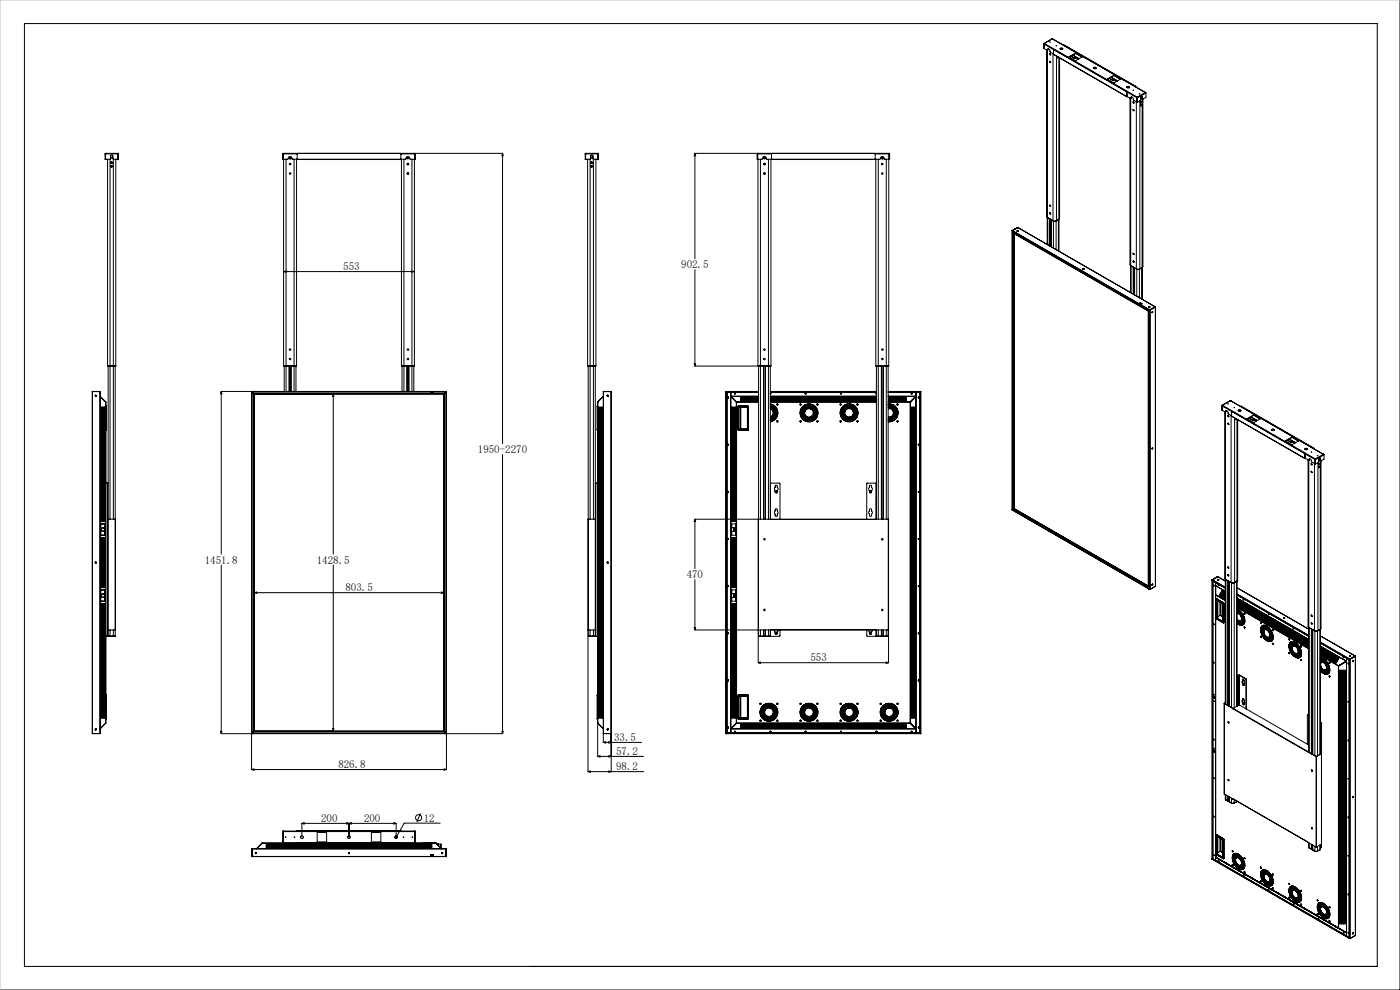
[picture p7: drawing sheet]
<svg xmlns="http://www.w3.org/2000/svg" width="297mm" height="210mm" viewBox="0 0 297 210" stroke-linecap="round" stroke-linejoin="round" font-family="sans-serif">
<defs><g id="words">
<g font-size="2.3">
<text x="72.8" y="57.3">553</text>
<text x="144.5" y="56.9">902.5</text>
<text x="101.4" y="96.1">1950-2270</text>
<text x="43.4" y="119.5">1451.8</text>
<text x="67.2" y="119.5">1428.5</text>
<text x="73.3" y="125.4">803.5</text>
<text x="145.7" y="122.6">470</text>
<text x="171.9" y="140.2">553</text>
<text x="130.3" y="157.2">33.5</text>
<text x="130.7" y="160.1">57.2</text>
<text x="71.8" y="162.9">826.8</text>
<text x="130.7" y="163.4">98.2</text>
<text x="68.1" y="174.3">200</text>
<text x="77.2" y="174.3">200</text>
<text x="89.9" y="174.3">12</text>
</g>
</g></defs>
<g fill="none" stroke="#000" stroke-width=".21">
<path d="M5.2 5h287v200h-287zM221.4 9.3l2.1 1.2M221.4 9.3l.1 1M221.5 9.4h.1M221.5 10.3l.7 .3M221.5 9.3h-.1M221.5 9.3v1M221.5 9.3h.1M221.5 10.3h.1M221.5 9.3v-.1l19.8 11.4M222 10.6v35.3l.2 .2M222.2 10.5a.34 .34 0 0 1 .5 0 .34 .34 0 0 1 .1 .5l.7 .4"/>
<path d="M222.2 10.5v.1M222.3 10.6l-.1 41.3M222.3 10.5h-.1M222.3 10.6h-.1M222.3 10.5v.1M222.3 10.3v.2M222.7 13l.2 .3zM222.7 11.4l.2 .3zM222.7 8.9h.1zM222.7 11.4l.2 .2M222.7 13.1l.2 .2M222.8 11.4h-.1"/>
<path d="M222.8 13l-.1 .1M222.8 11.4v.1M222.8 13v.1M223.2 8.2l-1.7 1.1M223.2 8.2l19.7 11.4M223.3 8.2h.1M223.3 8.2l-1.9 1.1M223.3 8.2h-.1M223.3 8.2l19.7 11.4M223.3 8.2v.1M223.4 11.4v35.4M223.5 11.5l15.6 9"/>
<path d="M223.5 11.5l15.5 9M223.6 10.5h.1M223.6 10.5l-.1 .1M223.6 10.6l-.1 .9M223.6 10.6l15.3 8.8M223.6 10.5v.1M223.6 10.5l15.4 8.9M224 9.7h.1zM224.1 11.9v34.9M224.3 12.2l.1-.1-.1 .1M224.3 12v.3l.2-.2M224.6 12.2v34.3"/>
<path d="M224.8 12.3v34l-.2 .2M224.9 10.3l.2-.1a.24 .24 0 0 1 .3 0 .24 .24 0 0 1 0 .3 .24 .24 0 0 1-.4 0zM225 10.3l.5 .1M225 10.3l-.1 .1M225 10.3l.2 .1M225.3 10.4l-.2 .1M225.3 10.4h.1M225.5 9.4h.1M225.5 9.4l-.1 .1M225.5 9.5h-.1M225.5 9.5l15.4 8.8M225.6 9.4l-.1 .1"/>
<path d="M225.6 9.4l15.3 8.9M226.8 12.1l1.4-.8 1.4 .8-1.4 .8zM227.2 11.9l.7 .4M227.6 11.7l1.3 .8M227.9 12.3h.2M227.9 12.3h.1M228.1 12.3h.1M228.2 12.2l.6 .3M228.2 12.2l-.1 .1M228.2 11.3l1.3 .8M228.2 12.3l.5 .3M228.2 11.3h.1"/>
<path d="M228.2 12.2v.1M228.2 11.3l-1.4 .8M228.2 12.3h-.1M232 14.5l.2-.2 .3 .2M232 14.3h.1a.25 .25 0 0 1 .4 0 .25 .25 0 0 1 0 .3 .25 .25 0 0 1-.4 0zM232.2 14.3l.3 .2M234.9 16.8l1.4-.8 1.4 .8-1.4 .8zM235.3 16.6l.7 .4M235.4 16.6l.6 .4M235.7 16.4l1.4 .8M236 17h.2M236 17h.1"/>
<path d="M236.2 17h.1M236.3 16.9l.6 .3M236.3 16.9l-.1 .1M236.3 16h.1M236.3 16.9v.1M236.3 16l-1.3 .8M236.3 16l1.4 .8M236.3 17l.5 .3M236.3 17h-.1M238.9 19.4l.1 .2M239 19.4l.1 .2M239 19.4h-.1"/>
<path d="M239 18.5l.3-.1 .3 .1M239 19.6v.9M239.1 18.4h.1a.25 .25 0 0 1 .3-.1 .25 .25 0 0 1 0 .4 .25 .25 0 0 1-.4-.1zM239.1 19.5l2.2 1.3M239.1 19.6h-.1M239.1 19.6v.9M239.2 18.4l.4 .2M240.4 19.1h.1zM240.9 18.3l.1 .1M240.9 18.3l.1 .2M240.9 18.3h.1M241.7 19.9h.1z"/>
<path d="M242.9 19.6l.2 .1M242.9 19.6l-1.6 1M243.1 19.7l-1.8 1.1M243.1 19.7v.9l-.6 .4M297 0v210h-297M22.3 32.5l.1 .2zM22.3 33.8h.1M22.3 32.7v1.1M22.4 33.8h.1M22.4 33.8h.4M22.4 32.6v-.1h2.6v.1M22.4 32.6h2.6"/>
<path d="M22.4 32.6v1.2M22.8 33.8v43.8M23.3 33.8v76.3M23.5 33l.1 .5h.2l.1-.1M23.5 33.4h.4M23.9 33l.1 .8h1.1M23.9 33.1l-.1-.2h-.3l-.1 .9h-1.1M24 33.8v76.3M24.6 33.8h.4M24.6 33.8v43.8M25 32.6v1.2M25 33.8h.1"/>
<path d="M25 32.7v-.2l.1 .2M25 32.7h.1M25 32.7v1.1M25.1 33.8h-.1M25.1 32.7v1.1M60 32.6v1.2h1.1a.43 .43 0 0 1 .3-.5 .43 .43 0 0 1 .5 .3l.2 .2h24a.43 .43 0 0 1 .3-.5 .43 .43 0 0 1 .5 .3l.1 .2h1.1v-1.2M60 32.6h3M60.1 32.6h.1M60.1 32.5l-.1 .1M60.1 32.5h46.5M60.1 32.5v1.3M60.2 33.8v43.8"/>
<path d="M60.7 33.8v49.2M62.4 33.8v49.2M62.9 33.8v43.8M63.1 32.6l21.8-.1 .1 .2v1.1h-22zM85 32.6h3.1M85.2 33.8v43.8M85.7 33.8v49.2M86.5 33.4h.1M87.4 33.8v49.2M87.9 33.8v43.8M88 32.6h.1M88.1 32.6l-.1-.1v1.3"/>
<path d="M106.6 32.5l.2 .5h-.3zM106.6 32.5v61.6M124.2 33.8h.1M124.2 32.7v-.2v.2M124.2 33.8h.9M124.2 32.7h.1M124.2 32.7v1.1M124.2 33.8h.5M124.2 32.6v-.1h2.6v.1M124.2 32.6h2.6M124.2 32.6v1.2M124.7 33.8v43.8"/>
<path d="M125.2 33.8v76.3M125.3 33v.4l.2 .2 .2-.2v-.4M125.3 33.4h.4M125.9 33.8v76.3M126.4 33.8h.5M126.4 33.8v43.8M126.8 32.6l.1 1.2M126.9 33.8h.1M126.9 32.5v.2zM126.9 33.8h-1l-.1-.7-.3-.2-.2 .2v.6l-.2 .1M126.9 32.7v1.1M147.4 32.5l.2 .5h-.3z"/>
<path d="M147.4 32.5v22.4M160.6 32.6l.1-.1v1.3M160.6 32.6v1.2h1.1a.43 .43 0 0 1 .3-.5 .43 .43 0 0 1 .5 .3l.2 .2h24a.43 .43 0 0 1 .3-.5 .43 .43 0 0 1 .5 .3l.2 .2h1v-1.2M160.6 32.6h3.1M160.7 32.6v1.2M160.7 32.6h.1M160.8 33.8v43.8M161.3 33.8v76.3M162.1 33.4h.1M163 33.8v76.3M163.5 33.8v43.8M163.7 32.6l21.8-.1 .2 .2v1.1h-22z"/>
<path d="M185.7 32.6h3M185.8 33.8v43.8M186.3 33.8v76.3M188 33.8v76.3M188.5 33.8v43.8M188.6 32.6h.1M188.6 32.5l.1 .1M188.6 32.5h-41.2M188.6 32.5v1.3M239 20.5h.1M239.1 20.5h.1M239.1 20.4h.1"/>
<path d="M239.1 20.5h-.1M239.1 20.5l.8 .3M239.7 20.8v35.3l.2 .2M239.9 20.9v35.4M239.9 20.7a.34 .34 0 0 1 .5 0 .34 .34 0 0 1 0 .5l.9 .5M239.9 20.7v.1M240 20.8l-.1 .1M240 20.7h-.1M240 20.8h-.1M240 20.7v.1M240 20.6v.1M240.4 21.6l.2 .2-.2-.2"/>
<path d="M240.4 23.2l.2 .3M241.1 21.6v35.4h.7M241.2 20.6l.1 .2M241.2 20.6v1.1M241.2 20.7h.1M241.2 21.7h.1M241.3 20.6h-.1M241.3 20.8v.9M241.8 21.4v35.6M242 22.3v.1M242 21.6l-.1 .2M242 22.2l-.1 .2"/>
<path d="M242 21.6v.1M242.1 20.5v.1M242.1 20.6l-.1 .3M242.1 20.6l.1 .1M242.2 20.7l-.2 .2M242.2 20.4v.3M242.3 20.4v.1M242.3 20.9v.1M242.3 20.9l.1 .1M242.3 20.5h.1M242.3 20.5v.4M242.3 21v42.5"/>
<path d="M242.4 20.5l-.1-.1-.2 .2-.2 .7-.6 .4M242.4 20.5l.1 .5M242.5 21v35.5l-.2 .2M60.2 57.6l.5-.1v.3zM60.2 57.6h27.6M87.3 57.5l.5 .1-.5 .2zM147.4 57.2v20.5M214.7 48.9v59.3M214.7 49h.1M214.7 49l29.2 16.8M214.7 48.9h.1M214.8 48.9l-.1 .1"/>
<path d="M214.8 48.9l29.1 16.9M214.8 48.9h.1M215 49.3h.1M215 49.3l28.7 16.6M215 49.3l.1 .2M215 49l-.1 59.3M215.1 49.5l28.5 16.5M215.1 49.5v58.5M215.2 49.6l28.4 16.4v58.3l-28.4-16.4zM215.3 48.6h.1M215.8 49h.2zM215.8 49h.1"/>
<path d="M215.8 49h.2M215.9 48.3h.1M215.9 48.3l-1.2 .6M215.9 48.3l29.2 16.8M215.9 48.3l-1.1 .6M222.2 46.1l1.2 .7M222.2 46.1v.1M222.3 46.2v5.7M222.7 43.6l.2 .2M222.7 46.5l.1 5.7M222.8 43.5l-.1 .1M222.8 45.2l.1 .2"/>
<path d="M222.8 43.5v.1M222.8 46.5v5.7M222.9 45.2l-.1 .1M223 46.6v5.7M223.4 46.8h.7M223.4 46.8h.1M223.5 46.9v5.7M224 46.9v6M224.1 46.8h.1M224.5 46.6v6.6M224.6 46.5l-.5 .3M224.6 46.5v.1"/>
<path d="M224.7 46.5v6.8M229.8 57.1h.1zM229.8 57.1h.1M229.8 57h.1M239.8 56.3v5.8M239.9 56.3l1.3 .8h.6M240 56.4v5.7M240.4 53.7l.2 .3zM240.4 55.4l.2 .2zM240.4 56.7v5.7M240.4 53.8l.2 .2M240.4 55.5l.2 .1"/>
<path d="M240.5 55.5h-.1M240.5 56.7v5.7M240.5 55.4v.1M240.7 56.8v5.7M241.2 57.1v5.7M241.7 57.1v6M241.8 57v.1M242.2 56.8v6.6M242.3 56.7l-.5 .4M242.3 56.7v.1M22.8 77.6h1.8M22.9 77.7v57.3"/>
<path d="M24.4 77.7v57.3h-.4M60.2 77.6h2.7M60.3 77.7v5.3M61.4 77.7v5.3M61.7 77.7v5.3M62.8 77.7v5.3M85.2 77.6h2.7M85.3 77.7v5.3M86.4 77.7v5.3M86.7 77.7v5.3M87.8 77.7v5.3M124.7 77.6h1.7"/>
<path d="M124.8 77.7v57.3h.4M126.3 77.7v57.3M147.3 77.2h.3l-.2 .5zM160.8 77.6h2.7M160.8 77.6l.5 .1M160.9 77.7v57.3h.4M162 77.7v32.4M162.3 77.7v32.4M163.4 77.7v32.4M163.5 77.6l-16.1 .1M185.8 77.6h2.7M185.9 77.7v32.4"/>
<path d="M187 77.7v32.4M187.3 77.7v32.4M187.4 77.7v32.4M188.4 77.7v57.3h-.4M241.6 64.5l.4 .2M241.6 64.5h.1M241.6 64.4v.1M241.8 64.3h.1M241.9 64.3h.1M241.9 64.3l-.3 .1M242 64.7h.1M242 64.3l.2 .1"/>
<path d="M242 64.3h.1M242.2 64.4v.1M242.2 64.5l-.2 .2M243.6 66v58.5M243.7 65.9l-.1 .1M243.7 65.9h.1M243.8 65.1l-.1 .1M243.8 65.2h.1M243.8 65.1h.1M243.8 65.1v.1M243.8 65.1l.1 .1M243.8 65.6l-.1 59.3"/>
<path d="M243.8 65.6h.1M243.9 65.8h.1M243.9 65.8v59.2M243.9 65.7h.1M244 65.8v59.2M244.4 66.3h.1M244.4 65.5h.1M244.4 66.1v.2zM244.5 66.1l-.1 .2M245.1 65.1l-1.2 .6M245.1 65.1h.1M245.1 65.1l-.7 .4"/>
<path d="M245.1 65.1l-1.2 .7M245.1 65.1l-1.1 .7M245.1 65.1v59.3M19.6 83h.1M19.6 83.1v72.5M19.6 83h1.6M20.3 83.9h.1M20.3 83.9v.1M20.3 84h.1M21.2 83h.1M21.2 83.1v72.5M21.2 84.1l1.2 1.2"/>
<path d="M21.4 94.1h.1M21.4 96.3h.1M21.4 91.6h.1M21.4 95.2h.1M21.4 86.7v.1M21.4 86.4v.1M21.4 87.4v.1M21.4 87.1v.1M21.4 87.8v.1M21.4 88.1v.1M21.4 88.8v.1M21.4 88.5v.1"/>
<path d="M21.4 89.5v.1M21.4 89.9v.1M21.4 89.2v.1M21.4 90.6v.1M21.4 90.2v.1M21.4 90.9v.1M21.4 91.3v.1M21.4 92v.1M21.4 91.6v.1M21.4 92.3v.1M21.4 92.7v.1M21.4 93v.1"/>
<path d="M21.4 93.4v.1M21.4 93.7v.1M21.4 94.4v.1M21.4 94.8v.1M21.4 95.1l.1 .1M21.4 95.5v.1M21.4 96.2v.1M21.4 96.5v.1M21.4 96.9v.1M21.4 97.6v.1M21.4 97.2v.1M21.4 97.9v.1"/>
<path d="M21.4 98.6v.1M21.4 98.3v.1M21.4 99.3v.1M21.4 99v.1M21.4 99.7v.1M21.5 95.8l-.1 .1M21.5 94.1l-.1 .1M21.5 95.2h-.1M21.7 94.1h.1M21.7 91.6h.1M21.7 95.2h.1M21.7 95.8h.1"/>
<path d="M21.7 95.8v.1M21.7 86.7v.1M21.7 86.4h.1M21.7 87.4v.1M21.7 87.1h.1M21.7 88.1v.1M21.7 87.8h.1M21.7 88.8v.1M21.7 88.5h.1M21.7 89.5v.1M21.7 89.2h.1M21.7 89.9h.1"/>
<path d="M21.7 90.2v.1M21.7 90.6h.1M21.7 90.9v.1M21.7 91.3h.1M21.7 92h.1M21.7 91.6v.1M21.7 93v.1M21.7 92.3v.1M21.7 92.7h.1M21.7 93.7v.1M21.7 93.4h.1M21.7 94.4v.1"/>
<path d="M21.7 95.1v.1M21.7 95.5h.1M21.7 94.8h.1M21.7 96.5v.1M21.7 96.9h.1M21.7 97.6h.1M21.7 97.2v.1M21.7 97.9v.1M21.7 98.6v.1M21.7 98.3h.1M21.7 99.3v.1M21.7 99h.1"/>
<path d="M21.7 99.7h.1M21.7 86.8h.1M21.7 86.4v.1M21.7 87.5h.1M21.7 87.1v.1M21.7 88.2h.1M21.7 87.8v.1M21.7 88.9h.1M21.7 88.5v.1M21.7 89.6h.1M21.7 89.2v.1M21.7 89.9v.1"/>
<path d="M21.7 90.3h.1M21.7 90.6v.1M21.7 91h.1M21.7 91.3v.1M21.7 92v.1M21.7 91.7h.1M21.7 93.1h.1M21.7 92.4h.1M21.7 92.7v.1M21.7 93.8h.1M21.7 93.4v.1M21.7 94.5h.1"/>
<path d="M21.7 94.1v.1M21.7 95.5v.1M21.7 94.8v.1M21.7 96.2v.1M21.7 96.6h.1M21.7 96.9v.1M21.7 97.6v.1M21.7 97.3h.1M21.7 98h.1M21.7 98.7h.1M21.7 98.3v.1M21.7 99.4h.1"/>
<path d="M21.7 99v.1M21.7 99.7v.1M21.9 94.1h.1M21.9 96.3h.1M21.9 91.6h.1M21.9 95.2h.1M21.9 95.8v.1M21.9 86.7v.1M21.9 86.4v.1M21.9 87.1v.1M21.9 87.4v.1M21.9 88.1v.1"/>
<path d="M21.9 87.8v.1M21.9 88.5v.1M21.9 88.8v.1M21.9 89.9v.1M21.9 89.2v.1M21.9 89.5v.1M21.9 90.6v.1M21.9 90.2v.1M21.9 90.9v.1M21.9 91.3v.1M21.9 92v.1M21.9 91.6v.1"/>
<path d="M21.9 92.7v.1M21.9 93v.1M21.9 92.3v.1M21.9 93.7v.1M21.9 93.4v.1M21.9 94.4v.1M21.9 94.8v.1M21.9 95.5v.1M21.9 95.1l.1 .1M21.9 96.2v.1M21.9 96.5v.1M21.9 96.9v.1"/>
<path d="M21.9 97.6v.1M21.9 97.2v.1M21.9 98.6v.1M21.9 97.9v.1M21.9 98.3v.1M21.9 99v.1M21.9 99.3v.1M21.9 99.7v.1M22 94.1l-.1 .1M22 95.2h-.1M22.2 91.3v.1M22.2 91.6v.1"/>
<path d="M22.2 92v.1M22.2 92.3v.1M22.2 92.7v.1M22.2 93v.1M22.2 93.4v.1M22.2 93.7v.1M22.2 94.4v.1M22.2 94.1v.1M22.2 95.1v.1M22.2 94.8v.1M22.2 95.5v.1M22.2 95.8v.1"/>
<path d="M22.2 96.2v.1M22.2 96.5v.1M22.2 96.9v.1M22.2 97.6v.1M22.2 97.2v.1M22.2 98.6v.1M22.2 98.3v.1M22.2 97.9v.1M22.2 99.3v.1M22.2 99v.1M22.2 99.7v.1M22.2 86.7v.1z"/>
<path d="M22.2 86.4v.1zM22.2 87.1v.1zM22.2 87.4v.1zM22.2 88.1v.1zM22.2 87.8v.1zM22.2 88.8v.1zM22.2 88.5v.1zM22.2 89.2v.1zM22.2 89.5v.1zM22.2 89.9v.1zM22.2 90.2v.1zM22.2 90.6v.1z"/>
<path d="M22.2 90.9v.1zM22.4 85.3h.1M22.4 85.3v68.1M22.4 86.1h.1M22.4 86.2h.1M22.4 91.1h.1M22.4 91.3h.1M22.5 86.1v.1M22.5 91.1v.2M22.5 86.2h.1M22.5 91.1h.1M22.5 86.2v4.9"/>
<path d="M46.9 83l.2 .5h-.3zM46.9 83h47.8M46.9 83v34.5M53.4 83v80.2M53.4 83.1h.1M53.4 83.1v72.5M53.7 83.4h.1M53.7 83h.1M53.7 83.1v72.5M53.7 83.4h40.7M53.7 83.4l.1 .1M53.8 83.5h40.4"/>
<path d="M53.8 83.5v71.7M54 83.6h40.1v71.4h-40.1zM70.7 83.6l.1 .5h-.3zM70.7 83.6v33.9M91.4 83h.1M91.4 83.1h.1M91.4 83.1h.5M91.9 83h.1M94.2 83.5v71.7M94.4 83.4l-.2 .1M94.4 83.4h.1M94.4 83h.1"/>
<path d="M94.4 83.1v72.5M94.7 83h.1M94.7 83.1v80.1M94.7 83.1v72.5M106.6 96.4v59.2M126.7 91.1v.2M126.7 91.1h.1M126.7 86.2h.1M126.7 86.2v4.9M126.7 86.1v.1M126.7 86.1h.1M126.7 91.3h.1"/>
<path d="M126.8 85.3h.1M126.8 85.2v.1M126.8 85.3v75.2M127 89.6h.1M127 99.3v.1M127 99.7v.1M127 99v.1M127 98.6v.1M127 97.9v.1M127 98.3v.1M127 97.2v.1M127 97.6v.1"/>
<path d="M127 96.2v.1M127 96.5v.1M127 96.9v.1M127 95.5v.1M127 95.8v.1M127 94.8v.1M127 95.1v.1M127 94.1v.1M127 94.4v.1M127 93.7v.1M127 93.4v.1M127 93v.1"/>
<path d="M127 92.3v.1M127 92.7v.1M127 91.6v.1M127 92v.1M127 91.3v.1M127 90.6v.1M127 90.9v.1M127 89.9v.1M127 90.2v.1M127 89.2v.1M127 89.5v.1M127 88.5v.1"/>
<path d="M127 88.8v.1M127 88.1v.1M127 87.4v.1M127 87.8v.1M127 87.1v.1M127 86.7v.1M127 86.4v.1M127.3 89.6h.1M127.3 94.1h.1M127.3 93.5h.1M127.3 99.3v.1M127.3 99.7v.1"/>
<path d="M127.3 99v.1M127.3 98.6v.1M127.3 98.3v.1M127.3 97.9v.1M127.3 97.6v.1M127.3 97.2v.1M127.3 96.9v.1M127.3 96.2v.1M127.3 96.5v.1M127.3 95.8v.1M127.3 95.5v.1M127.3 95.1v.1"/>
<path d="M127.3 94.8v.1M127.3 94.1v.1M127.3 94.4v.1M127.3 93.7v.1M127.3 93v.1M127.3 93.4v.1M127.3 92.7v.1M127.3 92.3v.1M127.3 91.6v.1M127.3 92v.1M127.3 90.9v.1M127.3 90.6v.1"/>
<path d="M127.3 91.3v.1M127.3 89.9v.1M127.3 90.2v.1M127.3 89.5v.1M127.3 89.2v.1M127.3 88.8v.1M127.3 88.5v.1M127.3 88.1v.1M127.3 87.4v.1M127.3 87.8v.1M127.3 87.1v.1M127.3 86.7v.1"/>
<path d="M127.3 86.4v.1M127.5 89.6h.1M127.5 98.3v.1zM127.5 94.8v.1zM127.5 94.1h.1M127.5 93.5h.1M127.5 88.1v.1M127.5 87.8v.1M127.5 87.4v.1M127.5 87.1v.1M127.5 99.3v.1M127.5 98.6v.1"/>
<path d="M127.5 97.2v.1M127.5 97.6v.1M127.5 96.9v.1M127.5 96.5v.1M127.5 95.8v.1M127.5 95.1v.1l.1-.1M127.5 94.1v.1M127.5 94.4v.1M127.5 93.4v.1M127.5 93v.1M127.5 93.7v.1M127.5 92.3v.1"/>
<path d="M127.5 92.7v.1M127.5 91.6v.1M127.5 92v.1M127.5 90.9v.1M127.5 91.3v.1M127.5 90.6v.1M127.5 89.9v.1M127.5 90.2v.1M127.5 89.2v.1M127.5 89.5v.1M127.5 88.8v.1M127.5 88.5v.1"/>
<path d="M127.5 86.7v.1M127.5 86.4v.1M127.6 99.8l-.1-.1v.1M127.6 99.1l-.1-.1v.1M127.6 98l-.1-.1v.1M127.6 96.3l-.1-.1v.1M127.6 95.6l-.1-.1v.1M127.6 94.5h.1M127.6 99.3v.1M127.6 99.4h.1M127.8 91.3h.1M127.8 99.4h.1"/>
<path d="M127.8 91h.1M127.8 99.7v.1M127.8 99v.1M127.8 98.6v.1M127.8 97.9v.1M127.8 98.3v.1M127.8 97.2v.1M127.8 97.6v.1M127.8 96.5v.1M127.8 96.9v.1M127.8 96.2v.1M127.8 95.5v.1"/>
<path d="M127.8 95.8v.1M127.8 94.8v.1M127.8 95.1v.1M127.8 94.1v.1M127.8 94.4v.1M127.8 93.4v.1M127.8 93.7v.1M127.8 93v.1M127.8 92.7v.1M127.8 92.3v.1M127.8 91.6v.1M127.8 92v.1"/>
<path d="M127.8 91.3v.1M127.8 90.9v.1M127.8 90.6v.1M127.8 90.2v.1M127.8 89.9v.1M127.8 89.5v.1M127.8 89.2v.1M127.8 88.8v.1M127.8 88.5v.1M127.8 87.8v.1M127.8 88.1v.1M127.8 87.4v.1"/>
<path d="M127.8 86.7v.1M127.8 87.1v.1M127.8 86.4v.1M128 84.1l-1.2 1.2M128 84.1l-1.2 1.1M128 83.1v74.4M128 83.1h.1M128 83h1.6M128 83.1v72.5M128.9 83.9v.1M128.9 84h.1M128.9 83.9h.1"/>
<path d="M129 83.9h-.2M129.6 83.1h.1M129.6 83.1l.1 80.6M129.6 83.1v72.5M154 83.1v72.5M154 83.1h.1M154 83h6.9M154.1 83.1h.1v72.5M154.1 83.1h.1M154.2 83.6h.1M154.2 83.2h6.7M154.2 83.5h.1"/>
<path d="M154.4 84.3v.1M154.4 94.3v.1M154.4 84.3h.1M154.4 94.3h.1M154.4 84.4h.1M154.4 94.4h.1M154.5 94.4h.1M154.5 84.4h.1M154.5 84.2l-.1 .1M154.5 94.2l-.1 .1M154.5 84.3v.1M154.5 94.3v.1"/>
<path d="M155 84l1.3 1.3M155 84.1h.1M155 83.6h.1M155 83.5h.1M155 83.3v72.1M155 84h.1M155 84.1h5.9M155 84.1l1.2 1.2M155.1 84.1h.1M155.3 89.2v.1M155.3 94.4v.1M155.3 94.1v.1"/>
<path d="M155.3 90.6v.1M155.3 89.5v.1M155.3 99v.1M155.3 93.7v.1M155.3 97.2v.1M155.3 87.1v.1M155.3 90.9v.1M155.3 86.7v.1M155.3 95.8v.1M155.3 93.4v.1M155.3 87.8v.1M155.3 91.3v.1"/>
<path d="M155.3 88.1v.1M155.3 87.4v.1M155.3 86.4v.1M155.3 91.6v.1M155.3 88.5v.1M155.3 99.7v.1M155.3 93v.1M155.3 94.8v.1M155.3 95.1v.1M155.3 98.6v.1M155.3 92v.1M155.3 96.9v.1"/>
<path d="M155.3 88.8v.1M155.3 99.3v.1M155.3 97.6v.1M155.3 98.3v.1M155.3 89.9v.1M155.3 97.9v.1M155.3 95.5v.1M155.3 96.5v.1M155.3 96.2v.1M155.3 90.2v.1M155.3 92.3v.1M155.3 92.7v.1"/>
<path d="M155.5 97.6v.1M155.5 99v.1M155.5 97.9v.1M155.5 89.9v.1M155.5 98.3v.1M155.5 89.2v.1M155.5 97.2v.1M155.5 95.5v.1M155.5 89.5v.1M155.5 92.7v.1M155.5 88.1v.1M155.5 99.7v.1"/>
<path d="M155.5 99.3v.1M155.5 90.9v.1M155.5 96.5v.1M155.5 93v.1M155.5 98.6v.1M155.5 94.4v.1M155.5 94.8v.1M155.5 88.5v.1M155.5 86.4v.1M155.5 94.1v.1M155.5 93.7v.1M155.5 90.2v.1"/>
<path d="M155.5 92.3v.1M155.5 88.8v.1M155.5 87.8v.1M155.5 87.4v.1M155.5 95.1v.1M155.5 93.4v.1M155.5 86.7v.1M155.5 90.6v.1M155.5 96.9v.1M155.5 96.2v.1M155.5 87.1v.1M155.5 92v.1"/>
<path d="M155.5 91.3v.1M155.5 95.8v.1M155.5 91.6v.1M155.8 97.9v.1M155.8 90.6v.1M155.8 95.5v.1M155.8 89.5v.1M155.8 97.6v.1M155.8 88.5v.1M155.8 89.9v.1M155.8 96.5v.1M155.8 90.2v.1"/>
<path d="M155.8 95.1v.1M155.8 97.2v.1M155.8 96.9v.1M155.8 90.9v.1M155.8 94.1v.1M155.8 93.4v.1M155.8 87.4v.1M155.8 88.1v.1M155.8 87.1v.1M155.8 93v.1M155.8 89.2v.1M155.8 96.2v.1"/>
<path d="M155.8 86.4v.1M155.8 92v.1M155.8 99.7v.1M155.8 91.6v.1M155.8 93.7v.1M155.8 95.8v.1M155.8 98.3v.1M155.8 91.3v.1M155.8 92.7v.1M155.8 87.8v.1M155.8 88.8v.1M155.8 86.7v.1"/>
<path d="M155.8 94.8v.1M155.8 98.6v.1M155.8 94.4v.1M155.8 99.3v.1M155.8 92.3v.1M155.8 99v.1M155.9 83.5h.1M155.9 83.5h-.1M156 83.5h.1M156 91.3v.1M156 91.6v.1M156 87.8v.1"/>
<path d="M156 90.9v.1M156 93.7v.1M156 96.9v.1M156 88.1v.1M156 94.8v.1M156 97.9v.1M156 88.5v.1M156 86.7v.1M156 93v.1M156 93.4v.1M156 96.5v.1M156 86.4v.1"/>
<path d="M156 88.8v.1M156 97.6v.1M156 92v.1M156 90.6v.1M156 94.4v.1M156 95.1v.1M156 87.1v.1M156 89.5v.1M156 96.2v.1M156 94.1v.1M156 92.3v.1M156 89.9v.1"/>
<path d="M156 87.4v.1M156 89.2v.1M156 97.2v.1M156 90.2v.1M156 92.7v.1M156 95.8v.1M156 95.5v.1M156 98.3v.1M156 98.6v.1M156 99.7v.1M156 99v.1M156 99.3v.1"/>
<path d="M156.2 85.3h.1M156.2 85.3h4.7M156.2 85.3v68.1M156.3 85.2v.1M156.3 85.2v68.2M156.3 85.2h4.6M156.3 85.3h.1M156.5 86.2h.1M156.5 91.1h.1M156.5 91.1l.2 .2M156.5 86.2v4.9M156.6 91.1l.1 .1"/>
<path d="M156.6 86.2v4.9M156.7 86.1l-.2 .1M156.7 86.1h.1M156.7 86.1l-.1 .1M156.7 91.2v.1M156.7 86.1h1.9M156.7 91.3h1.9M156.7 91.2h1.9M156.7 86.3l.1 .1M156.7 86.3h1.9M156.7 86.3v4.7M156.7 91h1.9"/>
<path d="M156.8 91h-.1M156.8 91h1.8M156.8 86.4h1.8M156.8 86.4v4.6M157.1 85h.1M157.1 84.8h.1M157.1 84.5h.1M157.1 84.3h.1M157.1 86.4v4.6M157.5 85h.1M157.5 84.8h.1M157.5 84.5h.1"/>
<path d="M157.5 84.3h.1M157.8 85h.1M157.8 84.8h.1M157.8 84.5h.1M157.8 84.3h.1M158.2 85h.1M158.2 84.8h.1M158.2 84.5h.1M158.2 84.3h.1M158.5 85h.1M158.5 84.8h.1M158.5 84.5h.1"/>
<path d="M158.5 84.3h.1M158.6 91h.1M158.6 86.4v4.6M158.6 86.3v.1M158.6 86.3v4.7M158.6 86.1l.1 .1M158.6 86.1h.1M158.6 91.2v.1M158.6 86.1l.2 .1M158.7 91.1l-.1 .1M158.7 86.2h.1M158.7 91.1h.1"/>
<path d="M158.7 86.2v4.9M158.8 91.1l-.2 .2M158.8 86.2v4.9M158.9 85h.1M158.9 84.8h.1M158.9 84.5h.1M158.9 84.3h.1M159.2 85h.1M159.2 84.8h.1M159.2 84.5h.1M159.2 84.3h.1M159.6 85h.1"/>
<path d="M159.6 84.8h.1M159.6 84.5h.1M159.6 84.3h.1M159.6 84.5v.1M159.7 84.3h.1M159.9 85h.1M159.9 84.8h.1M159.9 84.5h.1M159.9 84.3h.1M159.9 84.5v.1M160.3 85h.1M160.3 84.8h.1"/>
<path d="M160.3 84.5h.1M160.3 84.3h.1M160.6 85h.1M160.6 84.8h.1M160.6 84.5h.1M160.6 84.3h.1M160.7 84.5v.1M160.7 84.3h.1M160.9 83.3l-6.7 .1v72.2h-.1M163.4 89l.1 .1M163.4 86.3v.1M163.4 89.3v.2"/>
<path d="M163.4 86.5l.2 .1-.2 .1M163.4 88.4l.2 .1-.2 .1M163.4 88.7v.2M163.4 86.2v.2M163.4 89l.2 .1-.2 .1M163.4 86l.2 .1-.2 .1M163.4 84.2l.1 .1h-.1M163.4 85h.1l-.1 .1M163.4 84.7l.1 .1M163.4 84.5h.1l-.1 .1M163.4 85h.1M163.4 84.5h.1"/>
<path d="M163.4 84.3h.1M163.4 83.4v.2M163.4 83.4l.1 .1M163.4 83h22.5M163.4 88.6h.1M163.4 85.8h.1M163.4 85.3h22.5M163.4 83.3h22.5M163.4 83.2h22.5M163.4 85.2h22.5M163.4 84.1h22.5M163.5 86.5v.2"/>
<path d="M163.5 85.7l-.1 .2M163.5 89.4h-.1M163.5 83.5h-.1M163.5 83.5h.1M163.5 89.3l-.1 .1M163.5 88.7l.2 .1M163.6 85.8l.1 .1M163.6 85.8h.2M163.7 89.2h.1M163.7 88.3l.1 .1M163.7 89.2l-.1 .1M163.8 89.3l-.2 .1"/>
<path d="M163.8 85h.1M163.8 84.8h.1M163.8 84.5h.1M163.8 84.3h.1M163.9 85.9h.1M163.9 86.2v.2M163.9 86.5v.2M164 88.4l.1 .1M164 89.2l-.1 .1M164.1 85h.1M164.1 84.8h.1M164.1 84.5h.1"/>
<path d="M164.1 84.3h.1M164.1 86l.1 .1M164.1 88.2h.2M164.2 87.7l-.2 .1M164.2 87.4l-.2 .1M164.2 89.1l-.1 .1M164.3 86.4l-.1 .1M164.3 86.3h.1M164.3 86.1l.2 .2M164.4 88.9l-.1 .1M164.4 87.6l-.1 .1M164.5 85h.1"/>
<path d="M164.5 84.8h.1M164.5 84.5h.1M164.5 84.3h.1M164.5 88.9l-.2 .1M164.5 88.5h-.2M164.5 86.4l.1 .1M164.5 86.3l.1 .2M164.6 88.6l-.1 .2M164.6 87.1l-.1 .1M164.6 88.5h.1M164.6 88.7l-.1 .1M164.7 87.4l-.1 .1"/>
<path d="M164.8 86.7l-.1-.1v.2M164.8 88.4l-.1 .2M164.8 85h.1M164.8 84.8h.1M164.8 84.5h.1M164.8 84.3h.1M164.8 86.8l.1 .2M164.9 87.4v.1M164.9 88.2l-.1 .1M164.9 87.9l-.1 .1M164.9 87.1l.1 .1M164.9 87.6v.2"/>
<path d="M165 87.9l-.1 .2M165 87.4v.1M165 87.6v.2M165.2 85h.1M165.2 84.8h.1M165.2 84.5h.1M165.2 84.3h.1M165.5 85h.1M165.5 84.8h.1M165.5 84.5h.1M165.5 84.3h.1M165.9 85h.1"/>
<path d="M165.9 84.8h.1M165.9 84.5h.1M165.9 84.3h.1M166.2 85h.1M166.2 84.8h.1M166.2 84.5h.1M166.2 84.3h.1M166.6 85h.1M166.6 84.8h.1M166.6 84.5h.1M166.6 84.3h.1M166.9 85h.1"/>
<path d="M166.9 84.8h.1M166.9 84.5h.1M166.9 84.3h.1M167.3 85h.1M167.3 84.8h.1M167.3 84.5h.1M167.3 84.3h.1M167.6 85h.1M167.6 84.8h.1M167.6 84.5h.1M167.6 84.3h.1M168 85h.1"/>
<path d="M168 84.8h.1M168 84.5h.1M168 84.3h.1M168.3 85h.1M168.3 84.8h.1M168.3 84.5h.1M168.3 84.3h.1M168.7 85h.1M168.7 84.8h.1M168.7 84.5h.1M168.7 84.3h.1M169 85h.1"/>
<path d="M169 84.8h.1M169 84.5h.1M169 84.3h.1M169.4 85h.1M169.4 84.8h.1M169.4 84.5h.1M169.4 84.3h.1M169.7 85h.1M169.7 84.8h.1M169.7 84.5h.1M169.7 84.3h.1M169.7 87.6l.1 .2"/>
<path d="M169.8 87.4l-.1 .1M169.8 87.9v.2M169.8 87.1v.1M169.8 87.9l.1 .2M169.9 87.1v.1M169.9 86.8l-.1 .2M169.9 87.2h.1M170 86.8l-.1 .2M170 88.4v.2M170 88.3l-.1-.1v.1M170 86.6v.1M170.1 85h.1"/>
<path d="M170.1 84.8h.1M170.1 84.5h.1M170.1 84.3h.1M170.1 88.4h.1M170.1 84.5v.1M170.1 88.7l.1 .1M170.1 86.6l-.1 .2M170.1 87.5l-.1 .1M170.2 84.3h-.1M170.2 86.3l-.1 .2M170.3 87.1h-.2M170.3 88.1l-.1 .1"/>
<path d="M170.3 88.9l.1 .1M170.4 86.6h.2M170.4 85h.1M170.4 84.8h.1M170.4 84.5h.1M170.4 84.3h.1M170.4 88.8l.1 .2M170.4 86.1l-.1 .2M170.4 88.5v.2M170.4 87.4h-.1M170.5 87.9l-.2 .1M170.5 89.1l.1 .1"/>
<path d="M170.5 89l.2 .1M170.6 88.2l-.1 .1M170.6 86l-.1 .1M170.7 87.1h.2M170.7 86l-.1 .2M170.7 89.2l.2 .1M170.7 89.2h.2M170.8 85h.1M170.8 84.8h.1M170.8 84.5h.1M170.8 84.3h.1M170.8 87.3h-.2"/>
<path d="M170.9 83.5h.1M170.9 83.5h-.1M170.9 85.9h-.2M170.9 88.8v.2M170.9 85.9l-.2 .1M170.9 88.5v.2M171 83.5h.1M171 89.3l.1 .1M171 85.9h.2M171 86.4l.2 .1M171 88.2v.2M171.1 85h.1"/>
<path d="M171.1 84.8h.1M171.1 84.5h.1M171.1 84.3h.1M171.1 85.8h-.1M171.2 88.4v.1M171.3 89.4h.1M171.3 89.1l.1 .1M171.3 86l.2 .1M171.4 85.7h-.1M171.5 85h.1M171.5 84.8h.1M171.5 84.5h.1"/>
<path d="M171.5 84.3h.1M171.5 89.3l.2 .1M171.5 89.5h.1M171.5 85.7h.2M171.5 86.3l.1 .1M171.6 88.5l.1 .2M171.7 86.5v.2M171.7 85.8v.1M171.7 89.5h-.1M171.8 85h.1M171.8 84.8h.1M171.8 84.5h.1"/>
<path d="M171.8 84.3h.1M171.8 85.7h.2M171.9 88.5l.1 .1M171.9 89l.1 .1M171.9 86.2v.2M172 86.5v.2M172 89.4h-.2M172 89.3l-.2 .1M172 85.8h-.2M172 88.7l.2 .1M172.1 85.8l.1 .1M172.1 85.8h.2"/>
<path d="M172.2 85h.1M172.2 84.8h.1M172.2 84.5h.1M172.2 84.3h.1M172.2 89.2l-.1 .1M172.2 88.3l.1 .1M172.3 89.3l-.2 .1M172.3 88.2h.1M172.4 85.9h.1M172.4 88.1l-.1 .1M172.4 86.2v.2M172.4 86.5v.2"/>
<path d="M172.5 88.4l.1 .1M172.5 85h.1M172.5 84.8h.1M172.5 84.5h.1M172.5 84.3h.1M172.5 89.2l-.1 .1M172.6 86l.1 .1M172.6 88.2h.2M172.7 87.7l-.2 .1M172.7 87.4l-.2 .1M172.7 89.1l-.1 .1M172.8 86.4l-.1 .1"/>
<path d="M172.8 86.3h.1M172.8 86.1l.2 .2M172.9 85h.1M172.9 84.8h.1M172.9 84.5h.1M172.9 84.3h.1M172.9 88.9l-.1 .1M172.9 87.6l-.1 .1M173 88.9l-.2 .1M173 88.5h-.2M173 86.4l.1 .1M173 86.3l.1 .2"/>
<path d="M173.1 88.6l-.1 .2M173.1 87.1l-.1 .1M173.1 88.5h.1M173.1 88.7l-.1 .1M173.2 86.6v.2M173.2 85h.1M173.2 84.8h.1M173.2 84.5h.1M173.2 84.3h.1M173.2 86.6l.1 .1M173.2 87.4l-.1 .1M173.3 88.4l-.1 .2"/>
<path d="M173.3 86.8l.1 .2M173.4 87.4v.1M173.4 88.2l-.1 .1M173.4 87.9l-.1 .1M173.4 87.1l.1 .1M173.4 87.6v.2M173.5 87.9l-.1 .2M173.5 87.4v.1M173.5 87.6v.2M173.6 85h.1M173.6 84.8h.1M173.6 84.5h.1"/>
<path d="M173.6 84.3h.1M173.9 85h.1M173.9 84.8h.1M173.9 84.5h.1M173.9 84.3h.1M174.3 85h.1M174.3 84.8h.1M174.3 84.5h.1M174.3 84.3h.1M174.6 85h.1M174.6 84.8h.1M174.6 84.5h.1"/>
<path d="M174.6 84.3h.1M175 85h.1M175 84.8h.1M175 84.5h.1M175 84.3h.1M175.3 85h.1M175.3 84.8h.1M175.3 84.5h.1M175.3 84.3h.1M175.7 85h.1M175.7 84.8h.1M175.7 84.5h.1"/>
<path d="M175.7 84.3h.1M176 85h.1M176 84.8h.1M176 84.5h.1M176 84.3h.1M176.4 85h.1M176.4 84.8h.1M176.4 84.5h.1M176.4 84.3h.1M176.7 85h.1M176.7 84.8h.1M176.7 84.5h.1"/>
<path d="M176.7 84.3h.1M177.1 85h.1M177.1 84.8h.1M177.1 84.5h.1M177.1 84.3h.1M177.4 85h.1M177.4 84.8h.1M177.4 84.5h.1M177.4 84.3h.1M177.8 85h.1M177.8 84.8h.1M177.8 84.5h.1"/>
<path d="M177.8 84.3h.1M178.1 85h.1M178.1 84.8h.1M178.1 84.5h.1M178.1 84.3h.1M178.2 87.6l.1 .2M178.3 87.4l-.1 .1M178.3 87.9v.2M178.3 87.1v.1M178.3 87.3l.1 .2M178.3 88.2l.1 .1M178.4 83.5h.1"/>
<path d="M178.4 83.5h-.1M178.4 87.1l-.1 .2M178.4 86.8l-.1 .2M178.4 88.1l.1 .2M178.5 85h.1M178.5 84.8h.1M178.5 84.5h.1M178.5 84.3h.1M178.5 88.4v.2M178.5 83.5h.1M178.5 88.4l.1 .2M178.5 86.9l-.1 .1"/>
<path d="M178.5 86.6v.1M178.6 88.7l.1 .1M178.6 87.4l-.1 .1M178.7 87.7l-.1 .1M178.7 88.6h.1M178.7 86.3l-.1 .2M178.8 88.9l.1 .1M178.8 85h.1M178.8 84.8h.1M178.8 84.5h.1M178.8 84.3h.1M178.8 88.4v.1"/>
<path d="M178.9 87.6l-.1 .1M178.9 86.1l-.1 .2M179 86.2l-.1 .1M179 86.4l.2 .1M179 88.1l-.1 .1M179 87.2l-.1 .1M179 89.1l.1 .1M179.1 86.8h.1M179.1 88.6v.2M179.1 89l.1 .1M179.1 87.2h.2M179.1 86l-.1 .1"/>
<path d="M179.2 85h.1M179.2 84.8h.1M179.2 84.5h.1M179.2 84.3h.1M179.2 86l-.2 .1M179.2 84.5v.1M179.2 88.3v.2M179.2 87.5h-.1M179.2 87.9l-.1 .1M179.2 89.2l.2 .1M179.3 86h.1M179.3 86.5l.2 .1"/>
<path d="M179.3 86.9h.1M179.4 88.1l-.1 .1M179.4 85.9h-.2M179.5 89.3l.1 .1M179.5 89.3h.2M179.5 85h.1M179.5 84.8h.1M179.5 84.5h.1M179.5 84.3h.1M179.6 88.6v.2M179.6 88.3v.2M179.6 85.8h-.1"/>
<path d="M179.8 89.4h.1M179.8 86.3l.1 .1M179.9 85h.1M179.9 84.8h.1M179.9 84.5h.1M179.9 85.7h-.1M179.9 85.8v.1M180 86l.1 .1M180 86.5l.1 .2M180 84.3h-.1M180 89l.1 .2M180 89.5h.2"/>
<path d="M180 85.7h.2M180.2 86.2v.1M180.2 85h.1M180.2 84.8h.1M180.2 84.5h.1M180.2 84.3h.1M180.2 85.7l-.2 .1M180.2 88.5l.1 .1M180.3 86.5v.2M180.3 85.8h.2M180.3 89.3l.2 .1M180.3 85.7h.2"/>
<path d="M180.4 88.7l.1 .1M180.5 89.4h-.2M180.5 88.4l.1 .1M180.6 85h.1M180.6 84.8h.1M180.6 84.5h.1M180.6 84.3h.1M180.6 85.8h.2M180.6 86l.1 .2M180.7 86.4v.1M180.7 89.3l-.1 .1 .2-.1M180.8 88.6l.1 .1"/>
<path d="M180.9 85.9h.1M180.9 85h.1M180.9 84.8h.1M180.9 84.5h.1M180.9 84.3h.1M180.9 89.1l-.1 .1M181 88.7l.2 .1M181 89.2l-.1 .1M181 86.6v.2M181 86.3v.2M181 86.1h.2M181.1 86l.1 .1"/>
<path d="M181.1 87.2l-.1 .2M181.2 88.3h.1M181.2 87.5l-.2 .1M181.2 89.1l-.1 .1M181.3 85h.1M181.3 84.8h.1M181.3 84.5h.1M181.3 84.3h.1M181.3 86.2l.1 .1M181.3 87.1l-.1 .1M181.3 86.1l.2 .2M181.4 87.9l-.2 .1"/>
<path d="M181.5 88.9l-.2 .1M181.5 87.4l-.2 .1M181.5 86.4v.1M181.5 88.3h-.1M181.5 86.7l-.1 .2M181.5 86.3l.1 .2M181.6 85h.1M181.6 84.8h.1M181.6 84.5h.1M181.6 84.3h.1M181.6 88.6l-.1 .2M181.6 88.7l-.1 .1"/>
<path d="M181.6 87.2l-.1 .1M181.7 86.6l.1 .1M181.7 88.2v.1M181.7 88.4v.2M181.7 87.8l-.1 .1M181.8 88.4l-.1 .2M181.8 87.1l.1 .2M181.8 86.8l.1 .2M181.9 88.2l-.1 .1M181.9 87.6l-.1 .1M181.9 87.1l.1 .1M181.9 87.3v.2"/>
<path d="M182 85h.1M182 84.8h.1M182 84.5h.1M182 84.3h.1M182 87.9l-.1 .2M182 87.4v.1M182 87.6v.2M182.3 85h.1M182.3 84.8h.1M182.3 84.5h.1M182.3 84.3h.1M182.7 85h.1"/>
<path d="M182.7 84.8h.1M182.7 84.5h.1M182.7 84.3h.1M183 85h.1M183 84.8h.1M183 84.5h.1M183 84.3h.1M183.4 85h.1M183.4 84.8h.1M183.4 84.5h.1M183.4 84.3h.1M183.7 85h.1"/>
<path d="M183.7 84.8h.1M183.7 84.5h.1M183.7 84.3h.1M184.1 85h.1M184.1 84.8h.1M184.1 84.5h.1M184.1 84.3h.1M184.4 85h.1M184.4 84.8h.1M184.4 84.5h.1M184.4 84.3h.1M184.8 85h.1"/>
<path d="M184.8 84.8h.1M184.8 84.5h.1M184.8 84.3h.1M185.1 85h.1M185.1 84.8h.1M185.1 84.5h.1M185.1 84.3h.1M185.5 85h.1M185.5 84.8h.1M185.5 84.5h.1M185.5 84.3h.1M185.8 83.5l.1 .1"/>
<path d="M185.9 83.5h.1M185.9 83.5h-.1M185.9 85h-.1l.1 .1M185.9 84.7l-.1 .1M185.9 84.5h-.1l.1 .1M185.9 84.2l-.1 .1h.1M185.9 85h-.1M185.9 84.5h-.1M185.9 84.3h-.1M185.9 83.4l-.1 .1M185.9 83.4v.1M188.4 89.3v.1"/>
<path d="M188.4 86.3v.1M188.4 83.3l6.7 .1M188.4 83h6.9M188.4 83.2h6.7M188.4 85.2h4.7M188.4 85.7v.2M188.4 88.7v.2M188.4 85.8h.1M188.5 86l.1 .1M188.5 86.5l.1 .2M188.5 89l.1 .2M188.5 89.5h.2"/>
<path d="M188.5 85.7h.2M188.6 85h.1M188.6 84.8h.1M188.6 84.5h.1M188.6 84.3h.1M188.6 84.5v.1M188.7 86.2v.1M188.7 85.7l-.2 .1M188.7 84.3h.1M188.7 88.5l.1 .1M188.8 86.5v.2M188.8 85.8h.2"/>
<path d="M188.8 89.3l.2 .1M188.8 85.7h.2M188.9 88.7l.1 .1M189 85h.1M189 84.8h.1M189 84.5h.1M189 84.3h.1M189 89.4h-.2M189 88.4l.1 .1M189.1 85.8h.2M189.1 86l.1 .2M189.2 86.4v.1"/>
<path d="M189.2 89.3l-.1 .1 .2-.1M189.3 88.6l.1 .1M189.3 85h.1M189.3 84.8h.1M189.3 84.5h.1M189.4 85.9h.1M189.4 84.3h-.1M189.4 84.5v.1M189.4 89.1l-.1 .1M189.5 88.7l.2 .1M189.5 89.2l-.1 .1M189.5 86.6v.2"/>
<path d="M189.5 86.3v.2M189.5 86.1h.2M189.6 86l.1 .1M189.6 87.2l-.1 .2M189.7 85h.1M189.7 84.8h.1M189.7 84.5h.1M189.7 84.3h.1M189.7 88.3h.1M189.7 87.5l-.2 .1M189.7 84.5v.1M189.7 89.1l-.1 .1"/>
<path d="M189.8 86.2l.1 .1M189.8 87.1l-.1 .1M189.8 86.1l.2 .2M189.9 87.9l-.2 .1M190 88.9l-.2 .1M190 87.4l-.2 .1M190 86.4v.1M190 88.3h-.1M190 85h.1M190 84.8h.1M190 84.5h.1M190 84.3h.1"/>
<path d="M190 86.7l-.1 .2M190 86.3l.1 .2M190.1 88.6l-.1 .2M190.1 88.7l-.1 .1M190.1 87.2l-.1 .1M190.2 86.6l.1 .1M190.2 88.4v.2M190.2 87.8l-.1 .1M190.2 88.2h.1M190.2 88.2v.1M190.3 88.4l-.1 .2M190.3 87.1l.1 .2"/>
<path d="M190.3 86.8l.1 .2M190.4 85h.1M190.4 84.8h.1M190.4 84.5h.1M190.4 84.3h.1M190.4 88.2l-.1 .1M190.4 87.6l-.1 .1M190.4 87.1l.1 .1M190.4 87.3v.2M190.5 87.9l-.1 .2M190.5 87.4v.1M190.5 87.6v.2"/>
<path d="M190.7 85h.1M190.7 84.8h.1M190.7 84.5h.1M190.7 84.3h.1M191.1 85h.1M191.1 84.8h.1M191.1 84.5h.1M191.1 84.3h.1M191.4 85h.1M191.4 84.8h.1M191.4 84.5h.1M191.4 84.3h.1"/>
<path d="M191.8 85h.1M191.8 84.8h.1M191.8 84.5h.1M191.8 84.3h.1M192.1 85h.1M192.1 84.8h.1M192.1 84.5h.1M192.1 84.3h.1M193.1 85.3h.1M193.1 85.2v.1M193.1 85.2v68.2M193.1 85.3h-4.7"/>
<path d="M193.1 85.3v68.1M193.3 98.3v.1M193.3 92v.1M193.3 87.1v.1M193.3 97.9v.1M193.3 99.7v.1M193.3 88.1v.1M193.3 99.3v.1M193.3 91.6v.1M193.3 89.2v.1M193.3 92.3v.1M193.3 97.6v.1"/>
<path d="M193.3 99v.1M193.3 87.4v.1M193.3 86.7v.1M193.3 88.8v.1M193.3 89.9v.1M193.3 97.2v.1M193.3 95.5v.1M193.3 98.6v.1M193.3 90.6v.1M193.3 96.9v.1M193.3 96.2v.1M193.3 94.8v.1"/>
<path d="M193.3 94.1v.1M193.3 93v.1M193.3 92.7v.1M193.3 91.3v.1M193.3 89.5v.1M193.3 96.5v.1M193.3 90.2v.1M193.3 95.1v.1M193.3 93.4v.1M193.3 95.8v.1M193.3 87.8v.1M193.3 93.7v.1"/>
<path d="M193.3 88.5v.1M193.3 90.9v.1M193.3 86.4v.1M193.3 94.4v.1M193.4 83.5h.1M193.4 83.5h-.1M193.5 83.5h.1M193.6 86.7v.1M193.6 86.4h.1M193.6 88.5h.1M193.6 94.8h.1M193.6 90.2v.1"/>
<path d="M193.6 87.1h.1M193.6 98.6v.1M193.6 91.6v.1M193.6 95.1v.1M193.6 91.3h.1M193.6 98.3h.1M193.6 88.8v.1M193.6 97.6h.1M193.6 97.9v.1M193.6 95.5h.1M193.6 97.2v.1M193.6 89.2h.1"/>
<path d="M193.6 93.4h.1M193.6 96.2h.1M193.6 93v.1M193.6 92.7h.1M193.6 94.4v.1M193.6 88.1v.1M193.6 93.7v.1M193.6 95.8v.1M193.6 89.9h.1M193.6 96.9h.1M193.6 94.1h.1M193.6 87.4v.1"/>
<path d="M193.6 92h.1M193.6 92.3v.1M193.6 99.7h.1M193.6 90.6h.1M193.6 87.8h.1M193.6 96.5v.1M193.6 90.9v.1M193.6 99h.1M193.6 99.3v.1M193.6 89.5v.1M193.6 86.8h.1M193.6 86.4v.1"/>
<path d="M193.6 88.5v.1M193.6 94.8v.1M193.6 90.3h.1M193.6 87.1v.1M193.6 98.7h.1M193.6 91.7h.1M193.6 95.2h.1M193.6 91.3v.1M193.6 98.3v.1M193.6 88.9h.1M193.6 97.6v.1M193.6 98h.1"/>
<path d="M193.6 95.5v.1M193.6 97.3h.1M193.6 89.2v.1M193.6 93.4v.1M193.6 96.2v.1M193.6 93.1h.1M193.6 92.7v.1M193.6 94.5h.1M193.6 88.2h.1M193.6 93.8h.1M193.6 95.9h.1M193.6 89.9v.1"/>
<path d="M193.6 96.9v.1M193.6 94.1v.1M193.6 87.5h.1M193.6 92v.1M193.6 92.4h.1M193.6 99.7v.1M193.6 90.6v.1M193.6 87.8v.1M193.6 96.6h.1M193.6 91h.1M193.6 99v.1M193.6 99.4h.1"/>
<path d="M193.6 89.6h.1M193.8 99.3v.1M193.8 99.7v.1M193.8 88.1v.1M193.8 93.7v.1M193.8 94.4v.1M193.8 91.6v.1M193.8 94.8v.1M193.8 89.2v.1M193.8 92v.1M193.8 92.3v.1M193.8 94.1v.1"/>
<path d="M193.8 92.7v.1M193.8 95.1v.1M193.8 90.9v.1M193.8 96.5v.1M193.8 95.8v.1M193.8 86.7v.1M193.8 89.9v.1M193.8 97.9v.1M193.8 96.9v.1M193.8 87.1v.1M193.8 89.5v.1M193.8 91.3v.1"/>
<path d="M193.8 87.4v.1M193.8 96.2v.1M193.8 88.8v.1M193.8 86.4v.1M193.8 93.4v.1M193.8 88.5v.1M193.8 87.8v.1M193.8 90.2v.1M193.8 98.6v.1M193.8 93v.1M193.8 90.6v.1M193.8 98.3v.1"/>
<path d="M193.8 97.2v.1M193.8 99v.1M193.8 95.5v.1M193.8 97.6v.1M194.1 95.5v.1M194.1 92.3v.1M194.1 90.9v.1M194.1 93.4v.1M194.1 94.8v.1M194.1 98.6v.1M194.1 87.4v.1M194.1 86.4v.1"/>
<path d="M194.1 95.8v.1M194.1 94.1v.1M194.1 93.7v.1M194.1 92.7v.1M194.1 92v.1M194.1 91.3v.1M194.1 86.7v.1M194.1 96.2v.1M194.1 96.9v.1M194.1 98.3v.1M194.1 94.4v.1M194.1 87.8v.1"/>
<path d="M194.1 99.3v.1M194.1 89.9v.1M194.1 90.6v.1M194.1 95.1v.1M194.1 99v.1M194.1 88.8v.1M194.1 93v.1M194.1 97.6v.1M194.1 97.9v.1M194.1 90.2v.1M194.1 99.7v.1M194.1 97.2v.1"/>
<path d="M194.1 87.1v.1M194.1 89.5v.1M194.1 91.6v.1M194.1 88.5v.1M194.1 89.2v.1M194.1 96.5v.1M194.1 88.1v.1M194.2 84.1h.1M194.3 84.1l-1.2 1.1M194.3 84.1h.1M194.3 83.6h.1M194.3 83.3v72.1"/>
<path d="M194.3 83.5h.1M194.3 84h.1M194.3 84.1h-5.9M194.3 84l-1.2 1.3M194.9 84.3v.1M194.9 94.3v.1M194.9 94.4h.1M194.9 84.4h.1M194.9 84.2v.1M194.9 94.2v.1M194.9 84.3h.1M194.9 94.3h.1"/>
<path d="M195.1 83.6h.1M195.1 83.5h.1M195.3 83.1h.1M195.3 83.1h-.2v72.5h.2M195.3 83.1v72.5M244.4 95.2h.1M244.5 95l-.1 .2M244.5 95.1l-.1 .1M244.5 95.1h-.1M259.2 86.1l2.1 1.2M259.2 86.1v.9M259.3 87l.7 .3"/>
<path d="M259.3 86l-.1 .1M259.3 86.1h.1M259.3 86v1M259.3 87h-.1M259.3 86.1v-.1l19.7 11.3M259.8 87.4v35.3l.2 .2M260 87.3a.34 .34 0 0 1 .5-.1 .34 .34 0 0 1 0 .5l.8 .5M260 87.3h.1M260.1 87.3l-.1 35.6M260.1 87.2l-.1 .1M260.1 87.3h-.1M260.1 87.2v.1"/>
<path d="M260.1 87.1v.1M260.5 89.8l.2 .3zM260.5 88.2l.2 .2zM260.5 85.7h.1zM260.5 89.8l.2 .2M260.5 88.1l.2 .3M260.5 89.8h.1M260.6 88.1l.1 .3M260.6 89.8l.1 .2M261 85l-1.7 1M261 85l19.7 11.4M261.1 85h-.1"/>
<path d="M261.1 85l19.7 11.4M261.1 85l-1.9 1M261.1 85h.1M261.2 88.1v35.5M261.3 88.3h.1M261.3 88.3l15.5 9M261.3 87.3h.1M261.4 87.3l-.1 1M261.4 87.3l15.3 8.9M261.4 87.3h.1M261.4 87.3l15.4 8.9M261.8 86.4h.1z"/>
<path d="M261.9 88.7v34.9M262 88.9h.1M262.1 88.8v.2l.2-.1M262.2 88.8l-.2 .1zM262.2 88.8l-.1 .1M262.4 88.9v60.9M262.6 89v34.1l-.2 .2M262.7 87.1l.3-.1 .2 .1M262.7 87l.1-.1a.24 .24 0 0 1 .4 0 .24 .24 0 0 1 0 .4 .24 .24 0 0 1-.4-.1zM262.8 87l.2 .2M263.1 87.1l-.2 .2M263.1 87.1h.1"/>
<path d="M263.1 87.1l.1 .1M263.3 86.2h-.1M263.3 86.2l15.4 8.8M263.3 86.2h.1M264.5 88.8l1.5-.8 1.4 .8-1.4 .8zM264.9 88.7l.7 .4M265 88.6l.6 .4M265.4 88.4l1.3 .8M265.6 89h.3M265.6 89.1h.3M265.6 89v.1M265.9 89v.1"/>
<path d="M266 88.9l.6 .4M266 88.9l-.1 .1M266 88.1l1.3 .8M266 89l.5 .3M266 88v.1M266 88.9v.1M266 88.1l-1.4 .8M266 89l-.1 .1M269.7 91.2l.4-.1 .2 .1M269.8 91.1l.1-.1a.24 .24 0 0 1 .4 0 .24 .24 0 0 1-.1 .4 .24 .24 0 0 1-.3-.1zM269.9 91.1l.4 .2M272.7 93.5l1.4-.8 1.4 .8-1.4 .8z"/>
<path d="M273.1 93.4l.7 .4M273.1 93.3l.7 .4M273.5 93.1l1.3 .8M273.8 93.7h.2M273.8 93.8h.2M273.8 93.7v.1M274 93.7v.1M274.1 93.6l.6 .4M274.1 93.6l-.1 .1M274.1 92.7v.1M274.1 93.6v.1M274.1 92.8l-1.3 .8"/>
<path d="M274.1 92.8l1.3 .8M274.1 93.7l.5 .3M274.1 93.7l-.1 .1M276.7 96.2l.2 .1M276.8 96.2l.1 .1M276.8 96.2h-.1M276.8 95.3l.3-.1 .3 .1M276.8 97.2l.1 .1M276.8 95.2l.1-.1a.25 .25 0 0 1 .4 0 .25 .25 0 0 1 0 .4 .25 .25 0 0 1-.4-.1zM276.9 96.3l2.1 1.2M276.9 97.2h.1M276.9 97.1v.1"/>
<path d="M276.9 96.3l-.1 .9M276.9 97.2h-.1M276.9 97.2l.8 .3M276.9 97.1v.2M276.9 97.2v.1M277 95.2l.4 .1M277.5 97.6v35.3l1.4 .9M277.7 97.5a.34 .34 0 0 1 .5-.1 .34 .34 0 0 1 0 .5l.8 .6M277.7 97.5h.1M277.8 97.5l-.2 62M277.8 97.4l-.1 .1M277.8 97.5h-.1"/>
<path d="M277.8 97.4v.1M277.8 97.3v.1M278.2 95.9h.1zM278.2 98.4l.2 .2M278.7 95v.2M278.7 95l.1 .2M278.9 98.3v35.5M279 97.4v.1M279 97.4v1M279 97.5h.1M279 98.4h.1M279 97.5v1"/>
<path d="M279.5 96.6l.1 .1zM279.6 98.1v35.7M279.8 98.3l-.1 .2M279.8 99l-.1 .1zM279.9 97.3v.1M279.9 97.3h.1M279.9 97.4l-.1 .2M279.9 97.4h.1M280 97.4l-.2 .3M280 97.2v.2M280 97.2l.1 .1M280.1 97.7h.1"/>
<path d="M280.1 97.3h.1M280.1 97.3v.4M280.1 97.7v35.8M280.1 97.7l.1 .1M280.1 97.3l-.1-.1-.2 .1-.1 .8-.7 .4M280.2 97.8v35.5l-.1 .2M280.9 96.5l-.1-.2-1.8 1.1M280.9 96.5l-1.9 1M280.9 96.5v.9l-.7 .4M20.3 119.2v.2M20.3 119.2h.1M20.3 119.4h.1"/>
<path d="M21.4 111.1h.9v2.4h-.9zM21.4 111.1h.8M21.4 113.5h.8M21.4 101.1h.1M21.4 100.4h.1M21.4 100.8h.1M21.4 100v.1M21.4 100.4v.1M21.4 100.7v.1M21.4 101.4v.1M21.4 101.8v.1M21.4 102.5v.1"/>
<path d="M21.4 102.1v.1M21.4 103.2v.1M21.4 102.8v.1M21.4 103.9v.1M21.4 103.5v.1M21.4 104.2v.1M21.4 104.6v.1M21.4 104.9v.1M21.4 105.6v.1M21.4 105.3v.1M21.4 106v.1M21.4 108.1v.1"/>
<path d="M21.4 107v.1M21.4 107.4v.1M21.4 106.7v.1M21.4 108.4v.1M21.4 108.8v.1M21.4 107.7v.1M21.4 109.1v.1M21.4 109.5v.1M21.4 110.2v.1M21.4 110.5v.1M21.4 109.8v.1M21.4 114.4v.1"/>
<path d="M21.4 114v.1M21.4 114.7v.1M21.4 115.1v.1M21.4 115.8v.1M21.4 115.4v.1M21.4 116.1v.1M21.4 116.5v.1M21.4 116.8v.1M21.4 117.2v.1M21.4 117.5v.1M21.4 118.2v.1M21.4 117.9v.1"/>
<path d="M21.4 118.9v.1M21.4 118.6v.1M21.4 119.3v.1M21.4 119.6v.1M21.4 120v.1M21.5 106.3l-.1 .1M21.5 101.1v.1M21.7 102.9h.1M21.7 101.1h.1M21.7 103.6h.1M21.7 119.3h.1M21.7 119h.1"/>
<path d="M21.7 119.7h.1M21.7 119.6h.1M21.7 119.4h.1M21.7 101.2h.1M21.7 105.6h.1M21.7 101.1v.1M21.7 100.8h.1M21.7 105.6v.1M21.7 103.2v.1zM21.7 105.3v.1zM21.7 100v.1M21.7 100.4h.1"/>
<path d="M21.7 101.8h.1M21.7 101.4v.1M21.7 102.5h.1M21.7 102.1v.1M21.7 102.8v.1M21.7 103.9h.1M21.7 104.6h.1M21.7 104.2v.1M21.7 104.9v.1M21.7 106h.1M21.7 106.3v.1M21.7 106.7h.1"/>
<path d="M21.7 107v.1M21.7 108.1h.1M21.7 107.4h.1M21.7 107.7v.1M21.7 108.8h.1M21.7 108.4v.1M21.7 109.5h.1M21.7 109.1v.1M21.7 110.5v.1M21.7 110.2h.1M21.7 109.8v.1M21.7 114.4h.1"/>
<path d="M21.7 114v.1M21.7 115.1h.1M21.7 114.7v.1M21.7 115.8h.1M21.7 115.4v.1M21.7 116.1v.1M21.7 116.5h.1M21.7 116.8v.1M21.7 117.5v.1M21.7 117.2h.1M21.7 117.9h.1M21.7 118.2v.1"/>
<path d="M21.7 118.9v.1M21.7 118.6h.1M21.7 120h.1M21.7 119.6v.1M21.7 105h.1M21.7 100.1h.1M21.7 101.8v.1M21.7 101.5h.1M21.7 102.5v.1M21.7 102.2h.1M21.7 103.9v.1M21.7 104.6v.1"/>
<path d="M21.7 104.3h.1M21.7 106v.1M21.7 106.4h.1M21.7 106.7v.1M21.7 107.1h.1M21.7 108.1v.1M21.7 107.4v.1M21.7 107.8h.1M21.7 108.8v.1M21.7 108.5h.1M21.7 109.5v.1M21.7 109.2h.1"/>
<path d="M21.7 110.6h.1M21.7 110.2v.1M21.7 109.9h.1M21.7 114.4v.1M21.7 114.1h.1M21.7 115.1v.1M21.7 114.8h.1M21.7 115.8v.1M21.7 115.5h.1M21.7 116.2h.1M21.7 116.5v.1M21.7 116.9h.1"/>
<path d="M21.7 117.6h.1M21.7 117.2v.1M21.7 117.9v.1M21.7 118.3h.1M21.7 118.6v.1M21.7 119.3v.1M21.9 103.6h.1M21.9 100.4h.1M21.9 105h.1M21.9 100.8h.1M21.9 100v.1M21.9 100.7v.1"/>
<path d="M21.9 100.4v.1M21.9 101.1v.1M21.9 101.4v.1M21.9 101.8v.1M21.9 102.5v.1M21.9 102.1v.1M21.9 102.8v.1M21.9 103.2v.1M21.9 103.9v.1M21.9 103.5l.1 .1M21.9 104.6v.1M21.9 104.9v.1"/>
<path d="M21.9 104.2v.1M21.9 105.6v.1M21.9 105.3v.1M21.9 106.3v.1M21.9 106v.1M21.9 107.4v.1M21.9 107v.1M21.9 106.7v.1M21.9 108.1v.1M21.9 107.7v.1M21.9 108.8v.1M21.9 108.4v.1"/>
<path d="M21.9 109.5v.1M21.9 109.1v.1M21.9 110.2v.1M21.9 110.5v.1M21.9 109.8v.1M21.9 114v.1M21.9 114.4v.1M21.9 115.1v.1M21.9 114.7v.1M21.9 115.4v.1M21.9 115.8v.1M21.9 116.1v.1"/>
<path d="M21.9 116.5v.1M21.9 116.8v.1M21.9 117.5v.1M21.9 117.2v.1M21.9 117.9v.1M21.9 118.2v.1M21.9 119.3v.1M21.9 118.6v.1M21.9 118.9v.1M21.9 120v.1M21.9 119.6v.1M22 103.6h-.1"/>
<path d="M22.2 103.6h.1M22.2 105h.1M22.2 100v.1M22.2 100.4v.1M22.2 100.7v.1M22.2 101.8v.1M22.2 101.1v.1M22.2 101.4v.1M22.2 102.1v.1M22.2 102.5v.1M22.2 103.2v.1M22.2 102.8v.1"/>
<path d="M22.2 103.9v.1M22.2 103.5v.1M22.2 104.2v.1M22.2 104.9v.1M22.2 105.3v.1M22.2 105.6v.1M22.2 106v.1M22.2 106.3v.1M22.2 108.1v.1M22.2 107v.1M22.2 107.4v.1M22.2 106.7v.1"/>
<path d="M22.2 107.7v.1M22.2 108.8v.1M22.2 108.4v.1M22.2 109.1v.1M22.2 109.5v.1M22.2 110.5v.1M22.2 109.8v.1M22.2 110.2v.1M22.2 114.4v.1M22.2 114v.1M22.2 115.1v.1M22.2 114.7v.1"/>
<path d="M22.2 115.4v.1M22.2 116.1v.1M22.2 115.8v.1M22.2 116.8v.1M22.2 116.5v.1M22.2 117.2v.1M22.2 117.5v.1M22.2 118.2v.1M22.2 117.9v.1M22.2 118.6v.1M22.2 119.3v.1M22.2 118.9v.1"/>
<path d="M22.2 119.6v.1M22.2 120v.1M22.2 104.6v.1M22.2 111.1v2.4M22.4 102.5h.2M22.6 102.5h.1M22.8 102.5l-.4 .1M22.8 102.5h.1M22.8 102.5v32.5M22.9 110.1h1.6v23.5h-1.6M46.9 119.9v35.7M70.7 119.9v35.1"/>
<path d="M126.3 110.1h-1.6v53.6M126.3 102.5h.1M126.4 102.5l.4 .1M126.4 102.5v32.5M126.7 102.5h.1M127 103.6h.1M127 111.3h.1M127 104.6v.1M127 105h.1M127 120v.1M127 119.6v.1M127 119.3v.1"/>
<path d="M127 118.9v.1M127 118.6v.1M127 118.2v.1M127 117.9v.1M127 117.5v.1M127 116.8v.1M127 117.2v.1M127 116.1v.1M127 116.5v.1M127 115.8v.1M127 115.4v.1M127 115.1v.1"/>
<path d="M127 114.7v.1M127 114v.1M127 113.7v.1M127 114.4v.1M127 113.3v.1M127 113v.1M127 112.3v.1M127 112.6v.1M127 111.9v.1M127 111.6v.1M127 110.5v.1M127 110.9v.1"/>
<path d="M127 111.2v.1M127 110.2v.1M127 109.8v.1M127 109.1v.1M127 109.5v.1M127 108.4v.1M127 108.8v.1M127 108.1v.1M127 107.7v.1M127 107.4v.1M127 107v.1M127 106.7v.1"/>
<path d="M127 106.3v.1M127 106v.1M127 105.3v.1M127 104.9v.1M127 105.6v.1M127 104.2v.1M127 103.9v.1M127 103.5v.1M127 103.2v.1M127 102.8v.1M127 102.5v.1M127 102.1v.1"/>
<path d="M127 101.8v.1M127 101.4v.1M127 101.1v.1M127 100.4v.1M127 100.7v.1M127 100v.1M127.3 103.6h.1M127.3 100.4h.1M127.3 111.3h.1M127.3 105h.1M127.3 100.8h.1M127.3 120v.1"/>
<path d="M127.3 119.6v.1M127.3 119.3v.1M127.3 118.6v.1M127.3 118.9v.1M127.3 118.2v.1M127.3 117.9v.1M127.3 117.2v.1M127.3 116.8v.1M127.3 117.5v.1M127.3 116.1v.1M127.3 116.5v.1M127.3 115.4v.1"/>
<path d="M127.3 115.8v.1M127.3 114.7v.1M127.3 115.1v.1M127.3 114v.1M127.3 114.4v.1M127.3 113.7v.1M127.3 113.3v.1M127.3 113v.1M127.3 112.3v.1M127.3 112.6v.1M127.3 111.9v.1M127.3 111.6v.1"/>
<path d="M127.3 111.2v.1M127.3 110.9v.1M127.3 110.5v.1M127.3 110.2v.1M127.3 109.8v.1M127.3 109.5v.1M127.3 109.1v.1M127.3 108.1v.1M127.3 108.4v.1M127.3 108.8v.1M127.3 107.7v.1M127.3 107.4v.1"/>
<path d="M127.3 107v.1M127.3 106.7v.1M127.3 106v.1M127.3 106.3v.1M127.3 105.6v.1M127.3 105.3v.1M127.3 104.9v.1M127.3 104.2v.1M127.3 104.6v.1M127.3 103.5v.1M127.3 103.9v.1M127.3 102.8v.1"/>
<path d="M127.3 103.2v.1M127.3 102.1v.1M127.3 102.5v.1M127.3 101.8v.1M127.3 101.4v.1M127.3 101.1v.1M127.3 100.7v.1M127.3 100.4v.1M127.3 100v.1M127.5 101.1h.1M127.5 103.6h.1M127.5 105h.1"/>
<path d="M127.5 105.6v.1zM127.5 105.3v.1zM127.5 103.5v.1zM127.5 103.2v.1zM127.5 101.1v.1zM127.5 100v.1zM127.5 100.8h.1M127.5 102.8v.1M127.5 120v.1M127.5 119.6v.1M127.5 119.3v.1M127.5 118.6v.1"/>
<path d="M127.5 118.9v.1M127.5 118.2v.1M127.5 117.9v.1M127.5 117.2v.1M127.5 116.8v.1M127.5 117.5v.1M127.5 116.1v.1M127.5 116.5v.1M127.5 115.8v.1M127.5 115.4v.1M127.5 114.7v.1M127.5 115.1v.1"/>
<path d="M127.5 113.7v.1M127.5 114v.1M127.5 114.4v.1M127.5 113v.1M127.5 113.3v.1M127.5 112.6v.1M127.5 112.3v.1M127.5 111.9v.1M127.5 111.6v.1M127.5 110.9v.1M127.5 111.2v.1M127.5 110.5v.1"/>
<path d="M127.5 109.8v.1M127.5 110.2v.1M127.5 109.1v.1M127.5 109.5v.1M127.5 108.1v.1M127.5 108.4v.1M127.5 108.8v.1M127.5 107.4v.1M127.5 107.7v.1M127.5 107v.1M127.5 106.7v.1M127.5 106.3v.1"/>
<path d="M127.5 106v.1M127.5 104.9v.1M127.5 104.2v.1M127.5 104.6v.1M127.5 103.9v.1M127.5 102.1v.1M127.5 102.5v.1M127.5 101.8v.1M127.5 101.4v.1M127.5 100.7v.1M127.5 100.4h.1M127.5 102.9h.1"/>
<path d="M127.5 105.6h.1M127.6 101.2h.1M127.6 100.7v.1M127.6 103.6h-.1M127.8 101.2h.1M127.8 106.3v.1M127.8 120v.1M127.8 119.3v.1M127.8 119.6v.1M127.8 118.9v.1M127.8 118.6v.1M127.8 117.9v.1"/>
<path d="M127.8 118.2v.1M127.8 117.5v.1M127.8 116.8v.1M127.8 117.2v.1M127.8 116.5v.1M127.8 116.1v.1M127.8 115.4v.1M127.8 115.8v.1M127.8 114.7v.1M127.8 115.1v.1M127.8 113.7v.1M127.8 114.4v.1"/>
<path d="M127.8 114v.1M127.8 113v.1M127.8 113.3v.1M127.8 112.6v.1M127.8 112.3v.1M127.8 111.6v.1M127.8 111.9v.1M127.8 110.5v.1M127.8 111.2v.1M127.8 110.9v.1M127.8 109.8v.1M127.8 110.2v.1"/>
<path d="M127.8 109.5v.1M127.8 109.1v.1M127.8 108.8v.1M127.8 108.4v.1M127.8 108.1v.1M127.8 107.4v.1M127.8 107.7v.1M127.8 106.7v.1M127.8 107v.1M127.8 106v.1M127.8 105.3v.1M127.8 105.6v.1"/>
<path d="M127.8 104.9v.1M127.8 104.6v.1M127.8 104.2v.1M127.8 103.5v.1M127.8 103.9v.1M127.8 102.8v.1M127.8 103.2v.1M127.8 101.8v.1M127.8 102.1v.1M127.8 102.5v.1M127.8 101.1v.1M127.8 101.4v.1"/>
<path d="M127.8 100.4v.1M127.8 100.7v.1M127.8 100v.1M128.9 119.2v.2M128.9 119.4h.1M128.9 119.2h.1M147.4 110.1l.2 .5h-.3zM147.4 110.1v10.5M147.4 110.1h13.4M154.4 114.3v.1M154.4 104.3v.1M154.4 114.3h.1"/>
<path d="M154.4 104.3h.1M154.4 104.4h.1M154.4 114.4h.1M154.5 114.4h.1M154.5 104.4h.1M154.5 104.2l-.1 .1M154.5 114.2l-.1 .1M154.5 104.3v.1M154.5 114.3v.1M155.2 112.7h.1M155.2 112v.3M155.2 112.3v.4"/>
<path d="M155.2 112v-.9h.9v2.4h-.9v-.8M155.2 112h.1M155.2 112.7h.5M155.2 112h.5M155.2 111.1v.9M155.2 112.7v.8M155.3 110.2v.1M155.3 118.9v.1M155.3 103.5v.1M155.3 108.8v.1M155.3 109.5v.1M155.3 103.2v.1"/>
<path d="M155.3 116.8v.1M155.3 102.8v.1M155.3 118.2v.1M155.3 118.6v.1M155.3 116.5v.1M155.3 115.4v.1M155.3 109.1v.1M155.3 115.8v.1M155.3 119.6v.1M155.3 117.2v.1M155.3 114v.1M155.3 101.4v.1"/>
<path d="M155.3 102.5v.1M155.3 116.1v.1M155.3 120v.1M155.3 114.4v.1M155.3 106v.1M155.3 104.2v.1M155.3 107.4v.1M155.3 108.4v.1M155.3 110.5v.1M155.3 100v.1M155.3 101.8v.1M155.3 102.1v.1"/>
<path d="M155.3 117.9v.1M155.3 103.9v.1M155.3 105.6v.1M155.3 115.1v.1M155.3 101.1v.1M155.3 117.5v.1M155.3 114.7v.1M155.3 105.3v.1M155.3 100.7v.1M155.3 106.7v.1M155.3 108.1v.1M155.3 107.7v.1"/>
<path d="M155.3 106.3v.1M155.3 109.8v.1M155.3 107v.1M155.3 104.6v.1M155.3 100.4v.1M155.3 104.9v.1M155.3 119.3v.1M155.5 103.9v.1M155.5 104.2v.1M155.5 103.5v.1M155.5 105.6v.1M155.5 109.8v.1"/>
<path d="M155.5 109.1v.1M155.5 102.8v.1M155.5 102.5v.1M155.5 106.3v.1M155.5 101.8v.1M155.5 118.2v.1M155.5 103.2v.1M155.5 117.9v.1M155.5 104.6v.1M155.5 106v.1M155.5 105.3v.1M155.5 115.1v.1"/>
<path d="M155.5 108.8v.1M155.5 119.3v.1M155.5 110.2v.1M155.5 100v.1M155.5 107v.1M155.5 101.1v.1M155.5 107.7v.1M155.5 110.5v.1M155.5 108.4v.1M155.5 118.9v.1M155.5 109.5v.1M155.5 114v.1"/>
<path d="M155.5 114.7v.1M155.5 116.1v.1M155.5 100.7v.1M155.5 104.9v.1M155.5 102.1v.1M155.5 116.5v.1M155.5 100.4v.1M155.5 115.8v.1M155.5 117.2v.1M155.5 108.1v.1M155.5 120v.1M155.5 107.4v.1"/>
<path d="M155.5 119.6v.1M155.5 114.4v.1M155.5 106.7v.1M155.5 101.4v.1M155.5 117.5v.1M155.5 115.4v.1M155.5 118.6v.1M155.5 116.8v.1M155.7 112v.7M155.7 112h.1M155.7 112.7h.1M155.7 112.7h.2"/>
<path d="M155.8 112v.7M155.8 109.1v.1M155.8 109.5v.1M155.8 108.8v.1M155.8 118.6v.1M155.8 119.3v.1M155.8 105.3v.1M155.8 108.1v.1M155.8 110.2v.1M155.8 104.9v.1M155.8 108.4v.1M155.8 118.9v.1"/>
<path d="M155.8 114v.1M155.8 115.4v.1M155.8 119.6v.1M155.8 101.4v.1M155.8 107.4v.1M155.8 105.6v.1M155.8 103.2v.1M155.8 104.2v.1M155.8 110.5v.1M155.8 107.7v.1M155.8 106.7v.1M155.8 107v.1"/>
<path d="M155.8 102.1v.1M155.8 115.1v.1M155.8 120v.1M155.8 102.5v.1M155.8 101.1v.1M155.8 117.9v.1M155.8 100.7v.1M155.8 114.4v.1M155.8 114.7v.1M155.8 115.8v.1M155.8 117.2v.1M155.8 118.2v.1"/>
<path d="M155.8 102.8v.1M155.8 103.5v.1M155.8 104.6v.1M155.8 116.5v.1M155.8 106.3v.1M155.8 109.8v.1M155.8 101.8v.1M155.8 116.8v.1M155.8 117.5v.1M155.8 100.4v.1M155.8 116.1v.1M155.8 103.9v.1"/>
<path d="M155.8 100v.1M155.8 106v.1M155.9 112.7h.1M155.9 112v.7M155.9 112h-.2M155.9 112h.1M155.9 112.5h.1M155.9 112.2h.1M156 102.5v.1M156 102.9h.1M156 103.2v.1M156 103.6h.1"/>
<path d="M156 103.9v.1M156 104.3h.1M156 104.6v.1M156 105h.1M156 105.3v.1M156 105.7h.1M156 106v.1M156 106.3v.1M156 106.7h.1M156 116.5v.1M156 105.6v.1M156 116.1v.1"/>
<path d="M156 118.2v.1M156 117.2v.1M156 110.2v.1M156 119.6v.1M156 120v.1M156 116.8v.1M156 119.3v.1M156 109.8v.1M156 115.8v.1M156 101.4v.1M156 104.9v.1M156 117.9v.1"/>
<path d="M156 100.4v.1M156 109.1v.1M156 109.5v.1M156 110.5v.1M156 100v.1M156 101.1v.1M156 102.8v.1M156 118.9v.1M156 118.6v.1M156 107v.1M156 117.5v.1M156 114v.1"/>
<path d="M156 115.4v.1M156 103.5v.1M156 100.7v.1M156 107.7v.1M156 101.8v.1M156 114.4v.1M156 104.2v.1M156 108.1v.1M156 106.7v.1M156 115.1v.1M156 108.4v.1M156 107.4v.1"/>
<path d="M156 108.8v.1M156 102.1v.1M156 114.7v.1M156 112.3h.1M156.1 112.1v.4M160.8 110.1h27.7v30.5M160.8 110.1v30.5M163.4 102.5h.1M163.5 102.5h.1M163.4 102.5v7.6M163.5 102.5h1.8l.2 .1v7.5M163.5 110.1h22.3"/>
<path d="M164.4 104.3l-.1-.6 .3-.8 .3 .1 .2 .7-.2 .6M164.4 104.3l.2 .3 .3-.3M164.4 104.3l.3-.2 .2 .2M164.5 108h.4l.2 .7-.2 .7-.2 .2-.2-.1-.2-.7zM184.4 104.3l-.1-.6 .3-.8 .3 .1 .2 .7-.2 .6M184.4 104.3l.2 .3 .3-.3M184.5 108h.4l.2 .7-.2 .7-.2 .2-.2-.1-.2-.7zM184.7 104.1l-.3 .2M184.7 104.1l.2 .2M185.9 102.5h-1.9l-.1 .1v7.5M185.9 102.5v7.6M185.9 102.5h.1"/>
<path d="M193.3 102.1v.1M193.3 101.8v.1M193.3 104.2l.1 .1M193.3 103.5l.1 .1M193.3 118.6v.1M193.3 101.4v.1M193.3 115.4v.1M193.3 103.2h.1M193.3 117.5v.1M193.3 109.5v.1M193.3 105.6l.1 .1M193.3 108.8v.1"/>
<path d="M193.3 103.9h.1M193.3 107v.1M193.3 101.1v.1M193.3 119.3v.1M193.3 102.8l.1 .1M193.3 109.8v.1M193.3 112.3v.1M193.3 105.3h.1M193.3 109.1v.1M193.3 111.6v.1M193.3 113v.1M193.3 113.7v.1"/>
<path d="M193.3 114.4v.1M193.3 110.9v.1M193.3 117.2v.1M193.3 116.8v.1M193.3 118.2v.1M193.3 107.4v.1M193.3 114v.1M193.3 100.4v.1M193.3 100.7v.1M193.3 113.3v.1M193.3 107.7v.1M193.3 102.5h.1"/>
<path d="M193.3 115.1v.1M193.3 116.1v.1M193.3 110.5v.1M193.3 106.7v.1M193.3 108.4v.1M193.3 118.9v.1M193.3 110.2v.1M193.3 104.6h.1M193.3 111.9v.1M193.3 100v.1M193.3 108.1v.1M193.3 119.6v.1"/>
<path d="M193.3 120v.1M193.3 117.9v.1M193.3 112.6v.1M193.3 104.9l.1 .1M193.3 106h.1M193.3 115.8v.1M193.3 116.5v.1M193.3 111.2v.1M193.3 114.7v.1M193.3 106.7h.1M193.4 106.3l-.1 .1M193.4 102.5v.1"/>
<path d="M193.4 102.9h.1M193.4 103.2v.1M193.4 103.6h.1M193.4 103.9v.1M193.4 104.3h.1M193.4 104.6v.1M193.4 105h.1M193.4 105.3v.1M193.4 105.7h.1M193.4 106v.1M193.4 104.3h-.1M193.4 103.6h-.1"/>
<path d="M193.4 103.2l-.1 .1M193.4 105.7h-.1M193.4 103.9l-.1 .1M193.4 102.9h-.1M193.4 105.3l-.1 .1M193.4 102.5l-.1 .1M193.4 104.6l-.1 .1M193.4 105h-.1M193.4 106l-.1 .1M193.6 119.6v.1M193.6 106.3v.1M193.6 118.6h.1"/>
<path d="M193.6 116.1v.1M193.6 106h.1M193.6 113h.1M193.6 104.2v.1M193.6 119.3h.1M193.6 113.7h.1M193.6 118.2v.1M193.6 116.5h.1M193.6 115.8h.1M193.6 109.8v.1M193.6 107v.1M193.6 102.1v.1"/>
<path d="M193.6 105.6v.1M193.6 107.4h.1M193.6 109.5h.1M193.6 101.4v.1M193.6 110.2h.1M193.6 100.7v.1M193.6 108.8h.1M193.6 103.9h.1M193.6 113.3v.1M193.6 120h.1M193.6 117.2h.1M193.6 110.9h.1"/>
<path d="M193.6 100.4h.1M193.6 106.7h.1M193.6 101.8h.1M193.6 103.5v.1M193.6 112.6v.1M193.6 117.9h.1M193.6 112.3h.1M193.6 109.1v.1M193.6 108.1h.1M193.6 108.4v.1M193.6 115.1h.1M193.6 103.2h.1"/>
<path d="M193.6 118.9v.1M193.6 110.5v.1M193.6 111.2v.1M193.6 111.6h.1M193.6 111.9v.1M193.6 115.4v.1M193.6 114.7v.1M193.6 114.4h.1M193.6 104.9v.1M193.6 117.5v.1M193.6 102.8v.1M193.6 105.3h.1"/>
<path d="M193.6 101.1h.1M193.6 107.7v.1M193.6 102.5h.1M193.6 114v.1M193.6 116.8v.1M193.6 100v.1M193.6 104.6h.1M193.6 119.7h.1M193.6 106.4h.1M193.6 118.6v.1M193.6 116.2h.1M193.6 106v.1"/>
<path d="M193.6 113v.1M193.6 104.3h.1M193.6 119.3v.1M193.6 113.7v.1M193.6 118.3h.1M193.6 116.5v.1M193.6 115.8v.1M193.6 109.9h.1M193.6 107.1h.1M193.6 102.2h.1M193.6 105.7h.1M193.6 107.4v.1"/>
<path d="M193.6 109.5v.1M193.6 101.5h.1M193.6 110.2v.1M193.6 100.8h.1M193.6 108.8v.1M193.6 103.9v.1M193.6 113.4h.1M193.6 117.2v.1M193.6 110.9v.1M193.6 100.4v.1M193.6 106.7v.1M193.6 101.8v.1"/>
<path d="M193.6 103.6h.1M193.6 112.7h.1M193.6 117.9v.1M193.6 112.3v.1M193.6 109.2h.1M193.6 108.1v.1M193.6 108.5h.1M193.6 115.1v.1M193.6 103.2v.1M193.6 119h.1M193.6 110.6h.1M193.6 111.3h.1"/>
<path d="M193.6 111.6v.1M193.6 112h.1M193.6 115.5h.1M193.6 114.8h.1M193.6 114.4v.1M193.6 105h.1M193.6 117.6h.1M193.6 102.9h.1M193.6 105.3v.1M193.6 101.1v.1M193.6 107.8h.1M193.6 102.5v.1"/>
<path d="M193.6 114.1h.1M193.6 116.9h.1M193.6 100.1h.1M193.6 104.6v.1M193.8 111.2v.1M193.8 100v.1M193.8 105.6v.1M193.8 117.9v.1M193.8 107.7v.1M193.8 118.2v.1M193.8 118.6v.1M193.8 114v.1"/>
<path d="M193.8 102.8v.1M193.8 101.1v.1M193.8 113.3v.1M193.8 105.3v.1M193.8 106v.1M193.8 108.4v.1M193.8 104.9v.1M193.8 102.1v.1M193.8 111.6v.1M193.8 101.4v.1M193.8 117.5v.1M193.8 102.5v.1"/>
<path d="M193.8 107v.1M193.8 116.8v.1M193.8 117.2v.1M193.8 108.1v.1M193.8 104.2v.1M193.8 113v.1M193.8 110.9v.1M193.8 101.8v.1M193.8 104.6v.1M193.8 116.5v.1M193.8 120v.1M193.8 114.4v.1"/>
<path d="M193.8 110.5v.1M193.8 112.6v.1M193.8 113.7v.1M193.8 106.3v.1M193.8 107.4v.1M193.8 119.6v.1M193.8 118.9v.1M193.8 103.2v.1M193.8 112.3v.1M193.8 115.8v.1M193.8 116.1v.1M193.8 109.1v.1"/>
<path d="M193.8 111.9v.1M193.8 106.7v.1M193.8 109.8v.1M193.8 103.5v.1M193.8 109.5v.1M193.8 100.7v.1M193.8 110.2v.1M193.8 103.9v.1M193.8 115.1v.1M193.8 119.3v.1M193.8 108.8v.1M193.8 115.4v.1"/>
<path d="M193.8 100.4v.1M193.8 114.7v.1M194.1 117.5v.1M194.1 109.8v.1M194.1 113v.1M194.1 115.4v.1M194.1 113.3v.1M194.1 117.2v.1M194.1 116.8v.1M194.1 108.4v.1M194.1 103.5v.1M194.1 113.7v.1"/>
<path d="M194.1 120v.1M194.1 112.3v.1M194.1 112.6v.1M194.1 102.8v.1M194.1 102.5v.1M194.1 103.2v.1M194.1 104.9v.1M194.1 108.1v.1M194.1 109.5v.1M194.1 111.9v.1M194.1 115.8v.1M194.1 115.1v.1"/>
<path d="M194.1 116.5v.1M194.1 119.6v.1M194.1 108.8v.1M194.1 118.9v.1M194.1 100v.1M194.1 101.1v.1M194.1 102.1v.1M194.1 114.7v.1M194.1 103.9v.1M194.1 104.2v.1M194.1 104.6v.1M194.1 105.6v.1"/>
<path d="M194.1 100.7v.1M194.1 107v.1M194.1 107.7v.1M194.1 109.1v.1M194.1 110.5v.1M194.1 111.2v.1M194.1 111.6v.1M194.1 118.2v.1M194.1 101.4v.1M194.1 114.4v.1M194.1 106v.1M194.1 116.1v.1"/>
<path d="M194.1 110.9v.1M194.1 117.9v.1M194.1 119.3v.1M194.1 106.3v.1M194.1 107.4v.1M194.1 101.8v.1M194.1 110.2v.1M194.1 114v.1M194.1 105.3v.1M194.1 100.4v.1M194.1 118.6v.1M194.1 106.7v.1"/>
<path d="M194.9 104.3v.1M194.9 114.3v.1M194.9 104.4h.1M194.9 114.4h.1M194.9 104.2v.1M194.9 114.2v.1M194.9 104.3h.1M194.9 114.3h.1M214.7 108.2h.1M214.7 108.2l29.2 16.8M215 108.3h.1M215 108.1l28.7 16.6"/>
<path d="M215 108.1h.1M215.1 108l28.5 16.5M215.1 108h-.1M215.2 107.9h.1M278.2 100.1l.2 .1M21.4 125.1h.9v2.4h-.9zM21.4 125.1h.8M21.4 127.5h.8M21.4 138.2h.1M21.4 123.2h.1M21.4 137.5h.1M21.4 137.8h.1"/>
<path d="M21.4 123.5h.1M21.4 120.3v.1M21.4 121.4v.1M21.4 121v.1M21.4 122.1v.1M21.4 122.4v.1M21.4 121.7v.1M21.4 123.1l.1 .1M21.4 122.8v.1M21.4 123.8v.1M21.4 123.5v.1M21.4 124.5v.1"/>
<path d="M21.4 124.2v.1M21.4 128v.1M21.4 128.4v.1M21.4 128.7v.1M21.4 129.4v.1M21.4 129.1v.1M21.4 130.1v.1M21.4 129.8v.1M21.4 130.5v.1M21.4 130.8v.1M21.4 131.2v.1M21.4 131.9v.1"/>
<path d="M21.4 131.5v.1M21.4 132.6v.1M21.4 132.2l.1 .1M21.4 132.9v.1M21.4 133.3v.1M21.4 133.6v.1M21.4 134v.1M21.4 134.3v.1M21.4 135v.1M21.4 134.7v.1M21.4 135.4v.1M21.4 135.7v.1"/>
<path d="M21.4 136.8v.1M21.4 136.4v.1M21.4 136.1v.1M21.4 137.1v.1M21.4 138.2v.1M21.4 137.8v.1M21.4 138.9v.1M21.4 138.5v.1M21.4 139.9v.1M21.4 139.2v.1M21.4 139.6v.1M21.5 120.7l-.1 .1"/>
<path d="M21.5 137.5h.1M21.5 123.2h-.1M21.5 137.5l-.1 .1M21.7 135.8h.1M21.7 122.1h.1M21.7 121.1h.1M21.7 122.8v.1M21.7 120.3v.1M21.7 135h.1M21.7 137.5h.1M21.7 133h.1M21.7 133.6h.1"/>
<path d="M21.7 137.8h.1M21.7 122.8h.1M21.7 124.5v.1zM21.7 124.2v.1zM21.7 123.9h.1M21.7 123.6h.1M21.7 124.3h.1M21.7 123.2h.1M21.7 133.3v.1zM21.7 135.4v.1zM21.7 135.1h.1M21.7 137.8v.1"/>
<path d="M21.7 120.7h.1M21.7 121v.1M21.7 121.4h.1M21.7 122.4v.1M21.7 121.7v.1M21.7 128v.1M21.7 128.4h.1M21.7 128.7v.1M21.7 129.1h.1M21.7 129.4v.1M21.7 129.8h.1M21.7 130.1v.1"/>
<path d="M21.7 130.5h.1M21.7 130.8v.1M21.7 131.2h.1M21.7 131.5v.1M21.7 131.9h.1M21.7 132.6h.1M21.7 132.2v.1M21.7 134h.1M21.7 134.3v.1M21.7 134.7h.1M21.7 135v.1M21.7 136.1h.1"/>
<path d="M21.7 136.8h.1M21.7 136.4v.1M21.7 137.1v.1M21.7 138.5v.1M21.7 138.9h.1M21.7 139.2v.1M21.7 139.9v.1M21.7 139.6h.1M21.7 133.6v.1M21.7 120v.1M21.7 120.4h.1M21.7 120.7v.1"/>
<path d="M21.7 121.4v.1M21.7 122.5h.1M21.7 122.1v.1M21.7 121.8h.1M21.7 123.5v.1M21.7 128.1h.1M21.7 128.4v.1M21.7 128.8h.1M21.7 129.1v.1M21.7 129.5h.1M21.7 129.8v.1M21.7 130.2h.1"/>
<path d="M21.7 130.5v.1M21.7 130.9h.1M21.7 131.2v.1M21.7 131.6h.1M21.7 131.9v.1M21.7 132.6v.1M21.7 132.3h.1M21.7 133.7h.1M21.7 134v.1M21.7 134.4h.1M21.7 134.7v.1M21.7 136.1v.1"/>
<path d="M21.7 136.8v.1M21.7 136.5h.1M21.7 137.2h.1M21.7 138.2v.1M21.7 138.2h.1M21.7 138.6h.1M21.7 138.9v.1M21.7 139.3h.1M21.7 140h.1M21.7 139.6v.1M21.9 135.1h.1M21.9 138.2h.1"/>
<path d="M21.9 135l.1 .1M21.9 133.6h.1M21.9 137.8h.1M21.9 120.3v.1M21.9 120.7v.1M21.9 121v.1M21.9 121.4v.1M21.9 122.1v.1M21.9 122.4v.1M21.9 121.7v.1M21.9 122.8v.1M21.9 123.1v.1"/>
<path d="M21.9 123.8v.1M21.9 123.5v.1M21.9 124.5v.1M21.9 124.2v.1M21.9 128v.1M21.9 128.7v.1zM21.9 128.4v.1M21.9 129.1v.1M21.9 129.4v.1M21.9 130.1v.1M21.9 129.8v.1M21.9 130.8v.1"/>
<path d="M21.9 131.2v.1M21.9 130.5v.1M21.9 131.9v.1M21.9 131.5v.1M21.9 132.2v.1M21.9 132.6v.1M21.9 132.9v.1M21.9 133.3v.1M21.9 133.6v.1M21.9 134v.1M21.9 134.3v.1M21.9 134.7v.1"/>
<path d="M21.9 135.7v.1M21.9 135.4v.1M21.9 137.5v.1M21.9 136.1v.1M21.9 136.4v.1M21.9 136.8v.1M21.9 138.2v.1M21.9 137.8v.1M21.9 137.1v.1M21.9 138.5v.1M21.9 138.9v.1M21.9 139.6v.1"/>
<path d="M21.9 139.2v.1M21.9 139.9v.1M21.9 128.7h.1M22 135.1h-.1M22.2 135.1h.1M22.2 133.6h.1M22.2 120.3v.1M22.2 120.7v.1M22.2 121.4v.1M22.2 121v.1M22.2 122.4v.1M22.2 122.1v.1"/>
<path d="M22.2 121.7v.1M22.2 123.1v.1M22.2 122.8v.1M22.2 123.8v.1M22.2 123.5v.1M22.2 124.2v.1M22.2 124.5v.1M22.2 128v.1M22.2 128.4v.1M22.2 129.1v.1M22.2 129.4v.1M22.2 130.1v.1"/>
<path d="M22.2 129.8v.1M22.2 130.8v.1M22.2 131.2v.1M22.2 130.5v.1M22.2 131.9v.1M22.2 131.5v.1M22.2 132.2v.1M22.2 132.6v.1M22.2 132.9v.1M22.2 133.6v.1M22.2 133.3v.1M22.2 134v.1"/>
<path d="M22.2 134.3v.1M22.2 134.7v.1M22.2 135.4v.1M22.2 135.7v.1M22.2 136.4v.1M22.2 136.8v.1M22.2 137.5v.1M22.2 136.1v.1M22.2 137.8v.1M22.2 137.1v.1M22.2 138.2v.1M22.2 138.9v.1"/>
<path d="M22.2 138.5v.1M22.2 139.6v.1M22.2 139.2v.1M22.2 139.9v.1M22.2 128.7v.1M22.2 135v.1M22.2 125.1v2.4M22.4 134.8l.4 .2M22.4 135h.2M22.6 135h.1M22.8 135h.1M22.9 134.9h1.5"/>
<path d="M23 135h.3M23.3 135h.2M23.3 133.6v1.4M23.5 135h.4M23.5 134.9v.1M23.9 135h.1M23.9 134.9v.1M24 133.6v1.4M54 125.7l.5-.1v.3zM54 125.7h40.1M93.6 125.6l.5 .1-.5 .2zM124.7 133.6h1.6"/>
<path d="M124.8 134.9h1.5M125.2 135h.1M125.2 133.6v1.4M125.3 135h.4M125.3 134.9v.1M125.7 135h.2M125.7 134.9v.1M125.9 135h.4M125.9 133.6v1.4M126.3 135h.1M126.7 135h.1M126.8 134.8l-.4 .2"/>
<path d="M127 135.1h.1M127 127.4h.1M127 135v.1M127 128.7v.1M127 133.6h.1M127 139.9v.1M127 139.6v.1M127 139.2v.1M127 138.9v.1M127 138.5v.1M127 137.5v.1M127 137.8v.1"/>
<path d="M127 138.2v.1M127 136.8v.1M127 137.1v.1M127 136.4v.1M127 136.1v.1M127 135.7v.1M127 135.4v.1M127 134.7v.1M127 134.3v.1M127 134v.1M127 133.6v.1M127 133.3v.1"/>
<path d="M127 132.9v.1M127 132.2v.1M127 132.6v.1M127 131.2v.1M127 131.5v.1M127 131.9v.1M127 130.5v.1M127 130.8v.1M127 130.1v.1M127 129.8v.1M127 129.1v.1M127 129.4v.1"/>
<path d="M127 128.4v.1M127 128v.1M127 127.3v.1M127 127.7v.1M127 126.6v.1M127 127v.1M127 125.9v.1M127 125.6v.1M127 126.3v.1M127 124.9v.1M127 125.2v.1M127 124.2v.1"/>
<path d="M127 124.5v.1M127 123.8v.1M127 123.5v.1M127 123.1v.1M127 122.8v.1M127 122.4v.1M127 121.7v.1M127 122.1v.1M127 121v.1M127 121.4v.1M127 120.7v.1M127 120.3v.1"/>
<path d="M127.3 135.1h.1M127.3 138.2h.1M127.3 127.4h.1M127.3 133.6h.1M127.3 128.7h.1M127.3 128.7v.1zM127.3 137.8h.1M127.3 139.9v.1M127.3 139.6v.1M127.3 139.2v.1M127.3 138.5v.1M127.3 138.9v.1"/>
<path d="M127.3 138.2v.1M127.3 137.8v.1M127.3 137.5v.1M127.3 137.1v.1M127.3 136.8v.1M127.3 136.4v.1M127.3 136.1v.1M127.3 135.7v.1M127.3 135.4v.1M127.3 134.3v.1M127.3 134.7v.1M127.3 134v.1"/>
<path d="M127.3 133.6v.1M127.3 132.9v.1M127.3 133.3v.1M127.3 132.6v.1M127.3 132.2v.1M127.3 131.2v.1M127.3 131.5v.1M127.3 131.9v.1M127.3 130.5v.1M127.3 130.8v.1M127.3 130.1v.1M127.3 129.8v.1"/>
<path d="M127.3 129.4v.1M127.3 129.1v.1M127.3 128.4v.1M127.3 128v.1M127.3 127.3v.1M127.3 127.7v.1M127.3 126.3v.1M127.3 125.9v.1M127.3 125.6v.1M127.3 127v.1M127.3 126.6v.1M127.3 124.9v.1"/>
<path d="M127.3 125.2v.1M127.3 124.5v.1M127.3 124.2v.1M127.3 123.8v.1M127.3 123.5v.1M127.3 122.8v.1M127.3 123.1v.1M127.3 122.4v.1M127.3 121.7v.1M127.3 122.1v.1M127.3 121v.1M127.3 121.4v.1"/>
<path d="M127.3 120.3v.1M127.3 120.7v.1M127.3 135v.1M127.5 135.1h.1M127.5 138.2v.1M127.5 133.6h.1M127.5 135h.1M127.5 132.9v.1zM127.5 135.4v.1zM127.5 135v.1zM127.5 133.3v.1zM127.5 137.8h.1"/>
<path d="M127.5 133.6v.1M127.5 137.8v.1v-.1M127.5 139.9v.1M127.5 139.6v.1M127.5 139.2v.1M127.5 138.9v.1M127.5 138.5v.1M127.5 137.5v.1M127.5 137.1v.1M127.5 136.8v.1M127.5 136.1v.1M127.5 136.4v.1"/>
<path d="M127.5 134.7v.1M127.5 134.3v.1M127.5 134v.1M127.5 132.2v.1M127.5 132.6v.1M127.5 131.9v.1M127.5 131.5v.1M127.5 131.2v.1M127.5 130.5v.1M127.5 130.8v.1M127.5 130.1v.1M127.5 129.8v.1"/>
<path d="M127.5 129.4v.1M127.5 129.1v.1M127.5 128.7v.1M127.5 128.4v.1M127.5 128v.1M127.5 127.7v.1M127.5 127.3v.1M127.5 125.6v.1M127.5 126.3v.1M127.5 127v.1M127.5 125.9v.1M127.5 126.6v.1"/>
<path d="M127.5 125.2v.1M127.5 124.9v.1M127.5 124.5v.1M127.5 124.2v.1M127.5 123.5v.1M127.5 123.8v.1M127.5 123.1v.1M127.5 122.4v.1M127.5 122.8v.1M127.5 122.1v.1M127.5 121.7v.1M127.5 121.4v.1"/>
<path d="M127.5 121v.1M127.5 120.3v.1M127.5 120.7v.1M127.5 135.8h.1M127.5 133h.1M127.6 135h.1M127.6 133.6h-.1M127.6 137.5h.1M127.6 137.5h-.1M127.8 137.5h.1M127.8 138.2h.1M127.8 137.5v.1"/>
<path d="M127.8 137.8h.1M127.8 139.9v.1M127.8 139.2v.1M127.8 139.6v.1M127.8 138.5v.1M127.8 138.9v.1M127.8 137.8v.1M127.8 138.2v.1M127.8 137.1v.1M127.8 136.8v.1M127.8 136.4v.1M127.8 136.1v.1"/>
<path d="M127.8 135.7v.1M127.8 135.4v.1M127.8 135v.1M127.8 134.7v.1M127.8 134.3v.1M127.8 134v.1M127.8 133.6v.1M127.8 133.3v.1M127.8 132.9v.1M127.8 132.6v.1M127.8 132.2v.1M127.8 131.5v.1"/>
<path d="M127.8 131.2v.1M127.8 131.9v.1M127.8 130.8v.1M127.8 130.5v.1M127.8 129.8v.1M127.8 130.1v.1M127.8 129.1v.1M127.8 129.4v.1M127.8 128.7v.1M127.8 128.4v.1M127.8 128v.1M127.8 127.3v.1"/>
<path d="M127.8 127.7v.1M127.8 126.3v.1M127.8 127v.1M127.8 126.6v.1M127.8 125.6v.1M127.8 125.9v.1M127.8 124.9v.1M127.8 125.2v.1M127.8 124.2v.1M127.8 124.5v.1M127.8 123.8v.1M127.8 123.5v.1"/>
<path d="M127.8 122.8v.1M127.8 123.1v.1M127.8 122.4v.1M127.8 121.7v.1M127.8 122.1v.1M127.8 121.4v.1M127.8 121v.1M127.8 120.3v.1M127.8 120.7v.1M147.3 133.1h.3l-.2 .5zM147.4 133.6h41.1M147.4 123v10.6"/>
<path d="M154.4 124.3v.1M154.4 134.3v.1M154.4 134.3h.1M154.4 124.3h.1M154.4 124.4h.1M154.4 134.4h.1M154.5 134.4h.1M154.5 124.4h.1M154.5 124.2l-.1 .1M154.5 134.2l-.1 .1M154.5 134.3v.1M154.5 124.3v.1"/>
<path d="M155.2 126.7h.1M155.2 126v.3M155.2 126.3v.4M155.2 126v-.9h.9v2.4h-.9v-.8M155.2 126h.1M155.2 126.7h.5M155.2 126h.5M155.2 125.1v.9M155.2 126.7v.8M155.3 139.9v.1M155.3 134.7v.1M155.3 139.6v.1"/>
<path d="M155.3 120.3v.1M155.3 136.1v.1M155.3 136.8v.1M155.3 122.1v.1M155.3 138.5v.1M155.3 137.1v.1M155.3 120.7v.1M155.3 129.8v.1M155.3 137.8v.1M155.3 121.4v.1M155.3 135v.1M155.3 131.5v.1"/>
<path d="M155.3 130.1v.1M155.3 128.4v.1M155.3 130.5v.1M155.3 124.2v.1M155.3 135.4v.1M155.3 123.1v.1M155.3 131.9v.1M155.3 130.8v.1M155.3 121v.1M155.3 138.2v.1M155.3 138.9v.1M155.3 128.7v.1"/>
<path d="M155.3 122.8v.1M155.3 136.4v.1M155.3 135.7v.1M155.3 129.1v.1M155.3 133.3v.1M155.3 132.2v.1M155.3 122.4v.1M155.3 131.2v.1M155.3 121.7v.1M155.3 129.4v.1M155.3 137.5v.1M155.3 133.6v.1"/>
<path d="M155.3 124.5v.1M155.3 123.8v.1M155.3 134.3v.1M155.3 139.2v.1M155.3 123.5v.1M155.3 132.6v.1M155.3 128v.1M155.3 134v.1M155.3 132.9v.1M155.5 124.2v.1M155.5 135.7v.1M155.5 122.1v.1"/>
<path d="M155.5 121.7v.1M155.5 138.9v.1M155.5 122.8v.1M155.5 139.2v.1M155.5 128.7v.1M155.5 123.5v.1M155.5 123.8v.1M155.5 135v.1M155.5 133.6v.1M155.5 136.4v.1M155.5 129.1v.1M155.5 134.7v.1"/>
<path d="M155.5 136.8v.1M155.5 137.1v.1M155.5 123.1v.1M155.5 121.4v.1M155.5 122.4v.1M155.5 131.5v.1M155.5 134v.1M155.5 120.7v.1M155.5 135.4v.1M155.5 138.5v.1M155.5 132.2v.1M155.5 124.5v.1"/>
<path d="M155.5 129.4v.1M155.5 129.8v.1M155.5 139.6v.1M155.5 136.1v.1M155.5 128v.1M155.5 134.3v.1M155.5 132.6v.1M155.5 130.5v.1M155.5 133.3v.1M155.5 130.1v.1M155.5 132.9v.1M155.5 139.9v.1"/>
<path d="M155.5 128.4v.1M155.5 130.8v.1M155.5 138.2v.1M155.5 120.3v.1M155.5 121v.1M155.5 131.2v.1M155.5 137.8v.1M155.5 137.5v.1M155.5 131.9v.1M155.7 126v.7M155.7 126h.1M155.7 126.7h.1"/>
<path d="M155.7 126.7h.2M155.8 126v.7M155.8 123.1v.1M155.8 122.4v.1M155.8 124.2v.1M155.8 122.1v.1M155.8 129.4v.1M155.8 139.9v.1M155.8 136.1v.1M155.8 123.5v.1M155.8 124.5v.1M155.8 136.4v.1"/>
<path d="M155.8 139.6v.1M155.8 137.5v.1M155.8 135.7v.1M155.8 121.7v.1M155.8 131.2v.1M155.8 138.9v.1M155.8 139.2v.1M155.8 129.1v.1M155.8 137.8v.1M155.8 137.1v.1M155.8 123.8v.1M155.8 136.8v.1"/>
<path d="M155.8 130.8v.1M155.8 129.8v.1M155.8 131.5v.1M155.8 128.4v.1M155.8 138.5v.1M155.8 121.4v.1M155.8 132.6v.1M155.8 135.4v.1M155.8 134v.1M155.8 130.1v.1M155.8 132.9v.1M155.8 128.7v.1"/>
<path d="M155.8 132.2v.1M155.8 130.5v.1M155.8 121v.1M155.8 133.3v.1M155.8 122.8v.1M155.8 134.3v.1M155.8 135v.1M155.8 120.7v.1M155.8 138.2v.1M155.8 131.9v.1M155.8 120.3v.1M155.8 133.6v.1"/>
<path d="M155.8 128v.1M155.8 134.7v.1M155.9 126.7h.1M155.9 126v.7M155.9 126h-.2M155.9 126h.1M155.9 126.5h.1M155.9 126.2h.1M156 132.6v.1M156 133h.1M156 133.3v.1M156 133.7h.1"/>
<path d="M156 134v.1M156 134.4h.1M156 134.7v.1M156 135.1h.1M156 135.4v.1M156 135.8h.1M156 136.1v.1M156 130.8v.1M156 123.5v.1M156 123.1v.1M156 139.2v.1M156 138.5v.1"/>
<path d="M156 138.9v.1M156 139.9v.1M156 122.4v.1M156 124.5v.1M156 138.2v.1M156 121.7v.1M156 131.9v.1M156 134.3v.1M156 132.9v.1M156 137.5v.1M156 131.2v.1M156 132.2v.1"/>
<path d="M156 128.7v.1M156 128v.1M156 129.4v.1M156 120.3v.1M156 139.6v.1M156 123.8v.1M156 135.7v.1M156 135v.1M156 121v.1M156 131.5v.1M156 121.4v.1M156 122.8v.1"/>
<path d="M156 133.6v.1M156 124.2v.1M156 129.8v.1M156 137.8v.1M156 137.1v.1M156 136.8v.1M156 130.5v.1M156 122.1v.1M156 120.7v.1M156 129.1v.1M156 128.4v.1M156 130.1v.1"/>
<path d="M156 136.4v.1M156 126.3h.1M156 132h.1M156.1 126.1v.4M160.9 134.9h2.5M161.3 135h1.7M161.3 133.6v1.4M162 134.9h.1M162 133.6v1.3M162.3 133.6v1.3M162.3 134.9h.1M163 135h.4"/>
<path d="M163 133.6v1.4M163.4 135h.1M163.4 133.6v1.4M163.5 133.6h22.3M164.3 133.6l.1 .7M164.4 134.3l.2 .3 .3-.3M164.4 134.3l.3-.2 .2 .2M165.1 133.6l-.2 .7M165.5 133.6l-.1 1.4h-1.9M183.9 133.6v1.4h2M184.3 133.6l.1 .7M184.4 134.3l.2 .3 .3-.3"/>
<path d="M184.7 134.1l-.3 .2M184.7 134.1l.2 .2M185.1 133.6l-.2 .7M185.9 135h.1M185.9 133.6v1.4M185.9 134.9h2.5M185.9 135h.4M186.3 135h1.7M186.3 133.6v1.4M187 134.9h.1M187 133.6v1.3M187.3 133.6v1.3l.1-1.3"/>
<path d="M188 133.6v1.4M193.3 132h.1M193.3 136.4v.1M193.3 128.4v.1M193.3 129.8v.1M193.3 137.8v.1M193.3 128.7v.1M193.3 134.7h.1M193.3 135l.1 .1M193.3 136.1h.1M193.3 138.2v.1M193.3 120.3v.1"/>
<path d="M193.3 121.7v.1M193.3 121.4v.1M193.3 132.9l.1 .1M193.3 134.3l.1 .1M193.3 134h.1M193.3 135.4h.1M193.3 135.7l.1 .1M193.3 130.1v.1M193.3 137.5v.1M193.3 128v.1M193.3 138.9v.1M193.3 139.6v.1"/>
<path d="M193.3 139.9v.1M193.3 124.2v.1M193.3 123.1v.1M193.3 122.8v.1M193.3 131.2v.1M193.3 125.6v.1M193.3 127.7v.1M193.3 139.2v.1M193.3 126.3v.1M193.3 123.5v.1M193.3 137.1v.1M193.3 131.9v.1"/>
<path d="M193.3 130.5v.1M193.3 121v.1M193.3 133.6l.1 .1M193.3 126.6v.1M193.3 125.9v.1M193.3 131.5v.1M193.3 124.9v.1M193.3 138.5v.1M193.3 136.8v.1M193.3 129.4v.1M193.3 122.1v.1M193.3 122.4v.1"/>
<path d="M193.3 124.5v.1M193.3 127v.1M193.3 120.7v.1M193.3 129.1v.1M193.3 132.2l.1 .1M193.3 132.6h.1M193.3 133.3h.1M193.3 127.3v.1M193.3 130.8v.1M193.3 123.8v.1M193.3 125.2v.1M193.4 132.6v.1"/>
<path d="M193.4 133h.1M193.4 133.3v.1M193.4 133.7h.1M193.4 134v.1M193.4 134.4h.1M193.4 134.7v.1M193.4 135.1h.1M193.4 135.4v.1M193.4 135.8h.1M193.4 136.1v.1M193.4 134.7l-.1 .1M193.4 135.1h-.1"/>
<path d="M193.4 136.1l-.1 .1M193.4 133h-.1M193.4 134.4h-.1M193.4 134l-.1 .1M193.4 135.4l-.1 .1M193.4 135.8h-.1M193.4 133.7h-.1M193.4 132.6l-.1 .1M193.4 133.3l-.1 .1M193.6 133.6v.1M193.6 122.1h.1M193.6 135.4h.1"/>
<path d="M193.6 136.1h.1M193.6 132.6h.1M193.6 122.8h.1M193.6 131.5v.1M193.6 132.2v.1M193.6 135v.1M193.6 138.9h.1M193.6 123.5h.1M193.6 123.1v.1M193.6 125.2v.1M193.6 131.2h.1M193.6 139.2v.1"/>
<path d="M193.6 134.7h.1M193.6 131.9h.1M193.6 121.7v.1M193.6 123.8v.1M193.6 134.3v.1M193.6 138.5v.1M193.6 127h.1M193.6 120.7h.1M193.6 125.9v.1M193.6 122.4v.1M193.6 126.3h.1M193.6 132.9v.1"/>
<path d="M193.6 121v.1M193.6 138.2h.1M193.6 135.7v.1M193.6 136.8h.1M193.6 125.6h.1M193.6 124.5v.1M193.6 136.4v.1M193.6 134h.1M193.6 129.4v.1M193.6 128.7v.1M193.6 129.1h.1M193.6 128v.1"/>
<path d="M193.6 120.3v.1M193.6 126.6v.1M193.6 139.9v.1M193.6 130.5h.1M193.6 124.9h.1M193.6 133.3h.1M193.6 130.1v.1M193.6 137.1v.1M193.6 137.8v.1M193.6 130.8v.1M193.6 127.3v.1M193.6 128.4h.1"/>
<path d="M193.6 124.2h.1M193.6 137.5h.1M193.6 129.8h.1M193.6 139.6h.1M193.6 121.4h.1M193.6 127.7h.1M193.6 133.7h.1M193.6 122.1v.1M193.6 135.4v.1M193.6 136.1v.1M193.6 132.6v.1M193.6 122.8v.1"/>
<path d="M193.6 131.6h.1M193.6 132.3h.1M193.6 135.1h.1M193.6 138.9v.1M193.6 123.5v.1M193.6 123.2h.1M193.6 125.3h.1M193.6 131.2v.1M193.6 139.3h.1M193.6 134.7v.1M193.6 131.9v.1M193.6 121.8h.1"/>
<path d="M193.6 123.9h.1M193.6 134.4h.1M193.6 138.6h.1M193.6 127v.1M193.6 120.7v.1M193.6 126h.1M193.6 122.5h.1M193.6 120v.1M193.6 126.3v.1M193.6 133h.1M193.6 121.1h.1M193.6 138.2v.1"/>
<path d="M193.6 135.8h.1M193.6 136.8v.1M193.6 125.6v.1M193.6 124.6h.1M193.6 136.5h.1M193.6 134v.1M193.6 129.5h.1M193.6 128.8h.1M193.6 129.1v.1M193.6 128.1h.1M193.6 120.4h.1M193.6 126.7h.1"/>
<path d="M193.6 140h.1M193.6 130.5v.1M193.6 124.9v.1M193.6 133.3v.1M193.6 130.2h.1M193.6 137.2h.1M193.6 137.9h.1M193.6 130.9h.1M193.6 127.4h.1M193.6 128.4v.1M193.6 124.2v.1M193.6 137.5v.1"/>
<path d="M193.6 129.8v.1M193.6 139.6v.1M193.6 121.4v.1M193.6 127.7v.1M193.8 129.8v.1M193.8 124.2v.1M193.8 129.4v.1M193.8 135.7v.1M193.8 128v.1M193.8 136.4v.1M193.8 137.8v.1M193.8 127.7v.1"/>
<path d="M193.8 136.1v.1M193.8 128.4v.1M193.8 121.4v.1M193.8 124.5v.1M193.8 139.9v.1M193.8 136.8v.1M193.8 124.9v.1M193.8 138.5v.1M193.8 120.3v.1M193.8 122.4v.1M193.8 125.2v.1M193.8 139.6v.1"/>
<path d="M193.8 139.2v.1M193.8 123.1v.1M193.8 125.6v.1M193.8 121.7v.1M193.8 129.1v.1M193.8 138.9v.1M193.8 127.3v.1M193.8 134.3v.1M193.8 125.9v.1M193.8 132.6v.1M193.8 123.8v.1M193.8 131.9v.1"/>
<path d="M193.8 133.3v.1M193.8 128.7v.1M193.8 121v.1M193.8 137.1v.1M193.8 122.1v.1M193.8 135.4v.1M193.8 123.5v.1M193.8 131.2v.1M193.8 132.2v.1M193.8 134v.1M193.8 138.2v.1M193.8 135v.1"/>
<path d="M193.8 130.1v.1M193.8 137.5v.1M193.8 120.7v.1M193.8 133.6v.1M193.8 127v.1M193.8 126.6v.1M193.8 122.8v.1M193.8 132.9v.1M193.8 126.3v.1M193.8 130.5v.1M193.8 130.8v.1M193.8 131.5v.1"/>
<path d="M193.8 134.7v.1M194.1 126.3v.1M194.1 136.1v.1M194.1 124.9v.1M194.1 130.5v.1M194.1 123.5v.1M194.1 125.9v.1M194.1 130.8v.1M194.1 121v.1M194.1 125.6v.1M194.1 127.3v.1M194.1 123.8v.1"/>
<path d="M194.1 129.4v.1M194.1 122.4v.1M194.1 124.5v.1M194.1 139.9v.1M194.1 131.5v.1M194.1 131.2v.1M194.1 121.4v.1M194.1 136.8v.1M194.1 128.4v.1M194.1 125.2v.1M194.1 135.7v.1M194.1 127.7v.1"/>
<path d="M194.1 126.6v.1M194.1 139.6v.1M194.1 128v.1M194.1 124.2v.1M194.1 129.8v.1M194.1 122.8v.1M194.1 121.7v.1M194.1 120.7v.1M194.1 135.4v.1M194.1 129.1v.1M194.1 128.7v.1M194.1 127v.1"/>
<path d="M194.1 137.5v.1M194.1 138.2v.1M194.1 122.1v.1M194.1 132.6v.1M194.1 132.9v.1M194.1 134.7v.1M194.1 135v.1M194.1 130.1v.1M194.1 137.1v.1M194.1 137.8v.1M194.1 138.5v.1M194.1 139.2v.1"/>
<path d="M194.1 123.1v.1M194.1 133.6v.1M194.1 134.3v.1M194.1 133.3v.1M194.1 136.4v.1M194.1 131.9v.1M194.1 138.9v.1M194.1 134v.1M194.1 132.2v.1M194.1 120.3v.1M194.9 124.3v.1M194.9 134.3v.1"/>
<path d="M194.9 134.4h.1M194.9 124.4h.1M194.9 124.2v.1M194.9 134.2v.1M194.9 124.3h.1M194.9 134.3h.1M243.6 124.5l.1 .1M243.7 124.7h.1M243.9 125h.1M244 125h.1M244.4 124v.1M244.4 124.1h.1"/>
<path d="M244.4 123.9v.1M244.4 123.9v.2M244.5 123.9l-.1 .2M245.1 124.4h.1M245.1 124.4l-1.1 .6M257.2 123h.1M257.2 123v59.2M257.2 123l.1 59.3M257.2 123l2.7 1.6M257.3 123.2l2.6 1.6M257.3 123.2v24.5M257.4 123.3h.1"/>
<path d="M257.4 123.3l2.5 1.5M257.4 132.3l.1 .2zM257.4 124.1l.1 .2zM257.4 124.1l.1 .2M257.4 132.3l.1 .2M257.5 124.1v.1M257.5 132.3v.1M257.5 124.2h.1M257.5 132.4h.1M257.5 124.2v.1M257.9 122.6h-.1M257.9 124.2v.1"/>
<path d="M257.9 123.6v58.9M257.9 124.2l2 1.2M257.9 124.2h.1M257.9 123.6h.1M257.9 126.2l2 1.2M257.9 126.2h.1M257.9 124.3v57.5M258 131.2l.1 .1M258 131.2h.1M258 127.2v4M258 127.2h.1M258.1 131.2v.1"/>
<path d="M258.1 127.2v4M258.1 127.1h.1M258.1 127.1l-.1 .1M258.1 127.1v.1M258.1 131.3h.1M258.1 127.1l1.4 .8M258.1 127.3h.1M258.1 127.3l1.4 .8M258.1 127.3v3.8M258.1 131.1l1.4 .8M258.1 131.3l1.4 .8M258.2 127.1h-.1"/>
<path d="M258.2 127.1l1.3 .8M258.2 127.1h.1M258.2 127.1l1.4 .7M258.2 131.1h-.1M258.2 127.4v3.7M258.2 131.1l1.3 .7M258.3 122.3h.1M258.3 122.3l-1.1 .7M258.3 127.4l-.1 3.7M258.3 130.8h.1M258.3 122.3l1.6 1M258.4 123h.1"/>
<path d="M258.5 124l.1 .2zM258.5 124v.1M258.5 124.1h.1M258.5 124l.1 .2M258.5 124.1l.1 .1M258.5 122.4h.1M258.5 122.4v.1M258.8 126.2l-.1 .2M258.8 130.5h.1M258.8 130.5l-.5 .3M258.8 127.7v2.8M258.9 130.5l.4 .3"/>
<path d="M258.9 127.8v2.7M258.9 125.9v.2M259 126.4l-.1 .1M259.1 125.6l-.1 .1M259.2 126.1l-.1 .1M259.3 126.5l-.1 .1M259.3 125.3l-.1 .1M259.3 130.8h.1M259.3 128v2.8M259.3 130.8l.2 .7M259.4 125.8l-.1 .1M259.4 126.2v.1"/>
<path d="M259.5 131.9h.1M259.5 128.1v3.8M259.5 127.9l.1 .1M259.5 132.1h.1M259.5 126.7l-.1 .1M259.5 127.9h.1M259.5 125.5v.1M259.6 128h.1M259.6 127.8l.1 .2M259.6 132l-.1 .1M259.6 132h.1M259.6 127.8l-.1 .1"/>
<path d="M259.6 128v4M259.6 125.9l-.1 .1M259.6 132v.1M259.7 132l-.1 .1M259.7 128h-.1M259.7 132h-.1M259.7 128v4M259.7 126.4l-.1 .1M259.7 126.8v.1M259.8 125.6l-.1 .1M259.9 126.1l-.1 .1M259.9 126.5v.1"/>
<path d="M259.9 126.9v.2v-.1M259.9 125.7v.1M259.9 122.9v26.4M260 122.9l1.2 .7M260.1 122.9v26.5M260.5 120.3l.2 .2M260.5 123.2v26.5M260.5 120.3h.1M260.5 122l.2 .2M260.5 120.3v.1M260.6 122h-.1M260.6 123.2v26.5"/>
<path d="M260.6 122h.1M260.8 123.4v26.4M261.2 123.6h.7M261.2 123.6h.1M261.3 123.6v26.5M261.8 123.6v26.5M261.9 123.6h.1M262.3 123.3v26.6M262.4 123.3l-.5 .3M262.4 123.3h.1M262.4 130h.1M262.4 129.5v.1"/>
<path d="M262.4 128.4v.1M262.4 129.9v.2M262.4 131.6v.1M262.4 129.4v.2M262.4 131.4v.1M262.4 131.8v.2M262.4 129.7v.1M262.4 131.5h.1M262.4 131.9l.1 .1M262.4 124.7l15.2 8.8M262.4 126.2l15.2 8.8-15.2-8.8M262.4 126.9l15.2 8.7"/>
<path d="M262.4 126l15.2 8.8M262.4 126.1l15.2 8.7M262.4 128.8l15.2 8.8M262.4 128.9l15.2 8.7M262.5 128.4h.1M262.5 127.2l-.1 .1M262.5 129.2l.1 .2M262.5 132.2l.1 .1M262.5 129.7l.1 .1-.1-.1M262.5 131.7l.1 .2M262.5 131.8h.1M262.6 131.7v.1"/>
<path d="M262.6 127.6l-.1 .1M262.6 129.5l.1 .1-.1-.1M262.6 132l.1 .1M262.6 129.9l.1 .2M262.6 131.8h.1M262.6 131.6v-.1l.1 .2M262.6 128.1v.1M262.7 128.5v.1M262.7 128.5l-.1 .1M262.7 129.3l.1 .2M262.7 129.8l.1 .1M262.7 131.8l.1 .2"/>
<path d="M262.7 132.3l.1 .1h-.1M262.7 127.3v.1M262.8 130l.1 .2M262.8 131.6l.1 .2M262.8 129.6l.1 .1M262.8 132.1l.1 .1M262.8 127.8l-.1 .1M262.9 128.2l-.1 .1M262.9 129.9l.1 .2M262.9 131.9l.1 .2M262.9 128.7h.1M262.9 129.4l.1 .2"/>
<path d="M262.9 132.4l.1 .1M262.9 132.5h.1M263 130.2v.1M263 131.7v.2M263 129.7l.1 .2M263 132.2l.1 .1M263 128.7l-.1 .1M263 127.5l-.1 .1M263.1 127.9l-.1 .1M263.1 132l.1 .1M263.1 129.6l.1 .2M263.1 132.4l.1 .2"/>
<path d="M263.1 130.2h.1M263.1 132.5l.1 .1M263.1 130.4l.1 .1M263.1 131.7l.1 .2M263.1 128.4v.1M263.1 129.9l.1 .2M263.2 132.2v.2M263.2 130.4h-.1M263.2 128.8v.1M263.2 132.3h.1M263.2 130.4h.1M263.2 130.5h.1"/>
<path d="M263.2 128.8l-.1 .1M263.2 127.6v.1M263.2 130.3l.1 .1M263.2 131.9l.1 .2M263.3 130.6l.1 .2M263.3 131.6l.1 .2M263.3 129.8l.1 .1M263.3 132.5l.1 .1M263.3 132.6h.1M263.3 128.1l-.1 .1M263.3 130.6v.1M263.3 130.1l.1 .2"/>
<path d="M263.3 132.2l.1 .2M263.4 130.7l-.1 .1M263.4 130.9l.1 .1M263.4 131.5l.1 .2M263.4 131.9l.1 .1zM263.4 130.5l.1 .2M263.4 128.5l-.1 .1M263.4 131h.1M263.4 129h.1M263.4 130.6h.1M263.4 132.3h.1M263.4 131.1l.1 .2"/>
<path d="M263.4 132.4l.1 .2M263.4 130l.1 .2M263.4 130.5v.1M263.5 128.9l-.1 .2M263.5 130.3l.1 .2M263.5 127.7l-.1 .2M263.5 131.8l.1 .1M263.5 131.4l-.1-.1 .1 .2M263.5 130.7l.1 .2M263.5 132.2l.1 .1M263.5 130.4h.1M263.6 128.2l-.1 .1"/>
<path d="M263.6 130.4l-.1 .1M263.6 131h.1M263.6 131l.1 .1M263.6 131.6l.1 .2M263.6 131.6h.1M263.6 130.2l.1 .2M263.6 132.4v.1M263.6 130.6l.1 .1M263.6 132.1l.1 .1M263.6 131.4l.1 .2M263.6 130.2v.1M263.6 128.6v.2"/>
<path d="M263.7 129.1h.1M263.7 131.3v.1M263.7 130.6l-.1 .1M263.7 130.8l.1 .2M263.7 131.9l.1 .2M263.7 129.1l-.1 .1M263.7 130.5l.1 .1M263.7 132.3l.1 .2M263.7 127.9v.1M263.8 127.1l.1 .2zM263.8 131.7l.1 .2-.1-.1M263.8 131.1l.1 .1"/>
<path d="M263.8 127.1v.1M263.8 130.5l-.1 .1M263.8 127.1l.1 .2M263.8 127.2h.1M263.8 131.3l.1 .2M263.8 131.5l.1 .2M263.8 128.3l-.1 .2M263.8 127.1h.1M263.8 132.4v.1M263.8 130.7l.1 .2M263.8 132.2l.1 .1M263.9 128.8l-.1 .1"/>
<path d="M263.9 129.2l.1 .1M263.9 131l.1 .1M263.9 132l.1 .2M263.9 132.3h.1M264 129.2l-.1 .2M264 131h-.1M264 131.2l.1 .2M264 131.9v.1M264 128l-.1 .2M264 130.1l.1 .1zM264 133l.1 .1zM264 131.4l.1 .2"/>
<path d="M264 131.7v.1M264 132.2h.1M264.1 130.2h.1M264.1 133.1h.1M264.1 128.5l-.1 .1M264.1 131.3h-.1M264.1 130.2h-.1M264.1 133.1h-.1M264.1 128.9v.2M264.1 129.4h.1M264.2 129.4l-.1 .1M264.2 128.2v.1"/>
<path d="M264.3 128.6l-.1 .1M264.4 129.1l-.1 .1M264.4 129.5l.1 .1M264.5 129.5l-.1 .1M264.5 128.3l-.1 .1M264.6 128.8l-.1 .1M264.6 129.2v.1M264.6 129.7h.1M264.7 129.7l-.1 .1M264.7 128.5v.1M264.8 128.9l-.1 .1M264.9 129.4l-.1 .1"/>
<path d="M264.9 129.8v.1M265 128.6l-.1 .1M265 129.1v.1M265.1 129.5l-.1 .1M265.2 129.9l-.1 .2M265.2 128.7v.2M265.3 129.2l-.1 .1M265.4 129.6l-.1 .2M265.4 130.1v.1M265.5 128.9l-.1 .1M265.5 129.3v.2M265.6 129.8l-.1 .1"/>
<path d="M265.7 130.2l-.1 .2M265.7 129l-.1 .2M265.8 129.5l-.1 .1M265.9 129.9l-.1 .2M265.9 130.4v.1M266 129.2l-.1 .1M266 129.6v.1M266.1 130.1l-.1 .1M266.2 130.5l-.1 .1M266.2 129.3l-.1 .1M266.3 129.8l-.1 .1M266.4 130.2l-.1 .1"/>
<path d="M266.4 130.7v.1M266.5 129.5l-.1 .1M266.5 129.9v.1M266.6 130.4l-.1 .1M266.7 130.8l-.1 .1M266.7 129.6l-.1 .1M266.8 130.1l-.1 .1M266.9 130.5l-.1 .1M266.9 130.9v.2M267 129.7l-.1 .2M267 130.2v.1M267.1 130.6l-.1 .2"/>
<path d="M267.2 131.1l-.1 .1M267.2 129.9l-.1 .1M267.3 130.3l-.1 .2M267.3 130.8v.1M267.4 131.2l-.1 .2M267.5 130l-.1 .2M267.5 133.5v.1M267.5 133.2l.1 .2M267.5 133.9l.1 .1M267.5 132.1v.1M267.5 135v.2M267.5 133.8v-.2v.2"/>
<path d="M267.5 133.9v.1M267.5 133.2v.1M267.5 130.5v.1M267.5 132.2h.1M267.5 135.2h.1M267.5 133l.1 .2M267.5 134.1l.1 .2M267.6 133.1h-.1M267.6 130.9l-.1 .2M267.6 132.2h-.1M267.6 135.1l-.1 .1M267.6 132.9l.1 .1"/>
<path d="M267.6 133.6l.1 .2M267.7 132.9l-.1 .1M267.7 133.4l.1 .2M267.7 133.9l.1 .1M267.7 131.4l-.1 .1M267.7 134.5l-.1-.1 .1 .1M267.7 130.2l-.1 .1M267.7 133.2l.1 .2M267.7 134.1l.1 .2M267.7 132.8l.1 .1M267.8 132.8h-.1M267.8 130.6l-.1 .1"/>
<path d="M267.8 133.1l.1 .1M267.8 134.4l.1 .1M267.8 134.8l-.1-.2 .1 .2M267.8 133.1v.1M267.8 131.1v.1M267.8 133.7l.1 .1M267.8 133.9l.1 .1M267.9 132.7l.1 .1M267.9 134.9v.1v-.1M267.9 133.5l.1 .1M267.9 133.2h.1M267.9 133l.1 .1"/>
<path d="M267.9 134.6l.1 .2M267.9 131.5v.1M267.9 130.3v.1M267.9 134.2v-.1l.1 .2M268 133.5h.1M268 133.3v.2M268 134.3v.2M268 134.2v.1M268 135.1l.1 .1-.1-.1M268 130.8l-.1 .1M268 133.4v.1M268 133.9l.1 .1"/>
<path d="M268 132.6l.1 .2M268.1 132.9v.2M268.1 134.9v.1M268.1 133.7v.1M268.1 134.1v.2M268.1 134.6l.1 .1M268.1 134.1v.1M268.1 131.2l-.1 .1M268.1 132.8h.1M268.1 131.7h.1M268.1 133.5l.1 .1M268.1 134.3l.1 .1"/>
<path d="M268.1 133.5l.1 .2M268.1 133.3l.1 .1M268.2 131.7l-.1 .1M268.2 130.5l-.1 .1M268.2 132.6l.1 .2M268.2 135.3l.1 .1-.1-.1M268.2 130.6v-.1l-.1 .1M268.2 133.1l.1 .2M268.2 134.8l.1 .2M268.2 132.9l.1 .1M268.2 135.1l.1 .1M268.3 133.4v.1"/>
<path d="M268.3 134.6v.1M268.3 130.9l-.1 .1M268.3 131.4v.1M268.4 132.6h.1M268.4 135.5v.1v-.1M268.4 132.6v.1M268.4 131.8v.1M268.4 133.1l.1 .2M268.4 135l.1 .2M268.4 135.1v.1M268.4 132.9l.1 .1M268.4 135.3l.1 .1"/>
<path d="M268.4 131.8l-.1 .1M268.4 133.4v.1M268.4 134.8l.1 .2M268.4 133.4l.1 .1M268.4 130.6v.1M268.5 133.5h.1M268.5 131.1l-.1 .1M268.5 132.7l.1 .2M268.5 135.6l.1 .2-.1-.1M268.5 133.2l.1 .1-.1-.1M268.6 135.2v.1M268.6 131.5l-.1 .1"/>
<path d="M268.6 135.4l.1 .2M268.6 133.4l.1 .2M268.6 135l.1 .1M268.6 135.3l-.1-.1 .1 .1M268.6 132h.1M268.6 130.9h.1M268.6 135v.1M268.6 130.8v.1M268.6 135.3h.1M268.7 131.9l-.1 .2M268.7 133.1l-.1-.2 .1 .2M268.7 130.8l-.1 .1"/>
<path d="M268.7 132.8l.1 .1M268.7 133.2l.1 .2M268.7 135.3l.1 .2M268.7 135.8l.1 .1M268.8 131.2l-.1 .1M268.8 133.5l.1 .2M268.8 135.1l.1 .2M268.8 133l.1 .2M268.8 135.6l.1 .1M268.8 131.6v.2M268.9 132.1h.1M268.9 132.1l-.1 .1"/>
<path d="M268.9 133.4l.1 .1M268.9 135.4l.1 .1M268.9 132.9l.1 .2M268.9 135.9h.1M268.9 130.9v.1M269 133.6l.1 .2M269 135.2l.1 .1M269 133.2l.1 .1M269 135.6l.1 .2M269 131.3l-.1 .2M269.1 130.2l.1 .1zM269.1 130.2h.1"/>
<path d="M269.1 131.8l-.1 .1M269.1 130.2l.1 .1M269.1 135.4l.1 .2M269.1 132.2l.1 .1M269.1 133.1l.1 .1M269.1 135.9l.1 .2M269.1 133.6l.1 .1M269.1 136h.1M269.1 135.2l.1 .1M269.2 133.4h.1M269.2 132.2l-.1 .2M269.2 133.4l.1 .1"/>
<path d="M269.2 135.7l.1 .1M269.2 133.9v.1M269.2 133.9h-.1M269.2 135.8h.1M269.2 131l-.1 .2M269.3 131.5l-.1 .1M269.3 133.8v.1M269.3 135.4v.2M269.3 134.1v.1M269.3 135.1l.1 .2M269.3 133.3l.1 .1M269.3 135.9l.1 .2"/>
<path d="M269.3 136l.1 .1M269.3 131.9v.2M269.3 134.1h.1M269.3 133.6l.1 .1M269.3 135.7l.1 .1M269.3 132.4h.1M269.4 134.3l.1 .2M269.4 135l.1 .1M269.4 135.3l.1 .2-.1-.1M269.4 134l.1 .1M269.4 132.4l-.1 .1M269.4 134.4l.1 .1"/>
<path d="M269.4 134.1h.1M269.4 135.8h.1M269.4 134.6l.1 .1M269.4 134.8l.1 .1-.1-.1M269.4 131.2v.1M269.5 133.5v.1M269.5 135.9v.2M269.5 134l-.1 .1M269.5 134v.1M269.5 133.8l.1 .2M269.5 131.6l-.1 .1M269.5 134.2l.1 .2"/>
<path d="M269.5 135.2l.1 .2M269.5 134.2h.1M269.5 135.6l.1 .2M269.5 133.8v.1M269.5 136h.1M269.6 133.9h-.1M269.6 132.1l-.1 .1M269.6 134.5h.1M269.6 134.4l.1 .2M269.6 135.1l.1 .1M269.6 135.1h.1M269.6 132.5l.1 .1"/>
<path d="M269.6 133.7l.1 .1M269.6 135.9l.1 .1M269.6 134l.1 .2M269.6 135.5l.1 .2M269.6 134.7h.1M269.6 134.7l.1 .1M269.6 134.9l.1 .2M269.6 133.7v.1M269.6 132.5v.1M269.7 131.3l-.1 .1M269.7 134.1l-.1 .1M269.7 136h.1"/>
<path d="M269.7 134.3l.1 .2M269.7 135.4l.1 .1M269.7 133.9l.1 .2M269.7 135.8l.1 .1M269.7 131.8v.1M269.8 135.2l.1 .2-.1-.1M269.8 134.5l.1 .2M269.8 134h.1M269.8 134.8l.1 .1M269.8 135l.1 .2M269.8 132.2v.1M269.8 135.9h.1"/>
<path d="M269.8 132.7h.1M269.8 134.2l.1 .1M269.8 135.7l.1 .1M269.9 132.7l-.1 .1M269.9 131.5v.1M269.9 135.5l.1 .1M269.9 134.4l.1 .2M269.9 135.8h.1M270 134.5h-.1M270 134.7l.1 .1M270 135.3l.1 .2M270 131.9l-.1 .1"/>
<path d="M270 134.8h.1M270 133.5l.1 .2M270 136.4l.1 .2M270 134.9l.1 .2M270 135.1l.1 .2M270 135.4l.1 .1M270 135.2l.1 .1M270.1 136.6h.1M270.1 133.7h.1M270.1 132.4l-.1 .1M270.1 132.8l.1 .1M270.1 132.8v.1"/>
<path d="M270.2 131.6l-.1 .1M270.2 132.1v.1M270.3 132.5l-.1 .1M270.3 133h.1M270.4 132.9l-.1 .2M270.4 131.8l-.1 .1M270.5 132.2l-.1 .1M270.6 132.6l-.1 .2M270.6 133.1h.1M270.6 133.1v.1M270.7 131.9l-.1 .1M270.7 132.3v.2"/>
<path d="M270.8 132.8l-.1 .1M270.9 133.2l-.1 .2M270.9 132l-.1 .2M271 132.5l-.1 .1M271.1 132.9l-.1 .2M271.1 133.4v.1M271.2 132.2l-.1 .1M271.2 132.6v.1M271.3 133.1l-.1 .1M271.4 133.5l-.1 .1M271.4 132.3l-.1 .1M271.5 132.8l-.1 .1"/>
<path d="M271.6 133.2l-.1 .1M271.6 133.7v.1M271.7 132.5l-.1 .1M271.7 132.9v.1M271.8 133.4l-.1 .1M271.9 133.8l-.1 .1M271.9 132.6l-.1 .1M272 133.1l-.1 .1M272 133.5v.1M272.1 133.9l-.1 .2M272.2 132.8l-.1 .1M272.2 133.2v.1"/>
<path d="M272.3 133.6l-.1 .2M272.4 131l-.1 .1M272.4 131h.1M272.4 134.1l-.1 .1M272.4 131l.1 .1M272.4 132.9l-.1 .1M272.5 133.3l-.1 .2M272.5 131l-.1 .1M272.5 133.8v.1M272.6 134.2l-.1 .2M272.6 133v.2M272.7 133.5l-.1 .1"/>
<path d="M272.8 133.9l-.1 .2M272.9 134.4l-.1 .1M272.9 133.2l-.1 .1M273 133.6l-.1 .1M273 134.1v.1M273.1 134.5l-.1 .1M273.1 133.3v.1M273.2 133.8l-.1 .1M273.3 134.2l-.1 .1M273.4 134.7l-.1 .1M273.4 133.5l-.1 .1M273.5 133.9l-.1 .1"/>
<path d="M273.5 136.9l.1 .2M273.5 137.1l.1 .2M273.5 137.1v.1M273.5 135.5v.2zM273.5 138.5v.1zM273.5 136.9v.1M273.5 136.7l.1 .1M273.5 137.4l.1 .1M273.5 137.4v.1M273.5 136.7v.1M273.5 134.4v.1M273.5 135.7h.1"/>
<path d="M273.5 138.6h.1M273.5 136.5l.1 .2M273.6 136.5v.1M273.6 137.7l-.1-.1 .1 .2M273.6 135.7h-.1M273.6 138.6h-.1M273.6 134.8l-.1 .1M273.6 136.4l.1 .1M273.6 137.8l.1 .2zM273.6 133.6v.1M273.7 137v.2M273.7 137.2v.2"/>
<path d="M273.7 136.4h-.1M273.7 136.8l.1 .2M273.7 137.5l.1 .1M273.7 134.1l-.1 .1M273.7 136.2l.1 .2M273.7 138.1l.1 .1zM273.8 136.6l.1 .2M273.8 137.7l.1 .2M273.8 136.3h-.1M273.8 134.5l-.1 .1M273.8 136.6v.1M273.9 137.1v.2"/>
<path d="M273.9 137.3v.2M273.9 134.9l-.1 .2M273.9 136.5l.1 .2M273.9 138l.1 .1M273.9 138.3l.1 .2zM273.9 136.2l.1 .1M273.9 137.3v.1M273.9 133.8l-.1 .1M273.9 136.9l.1 .2M273.9 137.6l.1 .1M273.9 136.2h.1M273.9 137.3h.1"/>
<path d="M274 134.2l-.1 .1M274 137.8l.1 .2zM274 136.8v.1M274 136.4l.1 .1M274 136.4l.1 .2M274 138.2l.1 .2M274 138.6l.1 .1-.1-.1M274 136.1l.1 .2M274 134.6v.2M274 135.1h.1M274 137.2l.1 .2M274 137.5l.1 .1"/>
<path d="M274.1 136.1h-.1M274.1 136.7l.1 .1M274.1 138.1l.1 .1M274.1 137.7l.1 .2M274.1 137.1l.1 .1M274.1 135.1l-.1 .1M274.1 136.2v.1M274.1 133.9v.1M274.1 136.3l.1 .2M274.1 138.4l.1 .2M274.2 136.4v.1M274.2 137.8h-.1"/>
<path d="M274.2 138.8l.1 .1-.1-.1M274.2 136.1l.1 .1M274.2 137.2h-.1M274.2 136.9l.1 .2M274.2 137.9l.1 .2M274.2 134.3l-.1 .2M274.2 136.9h.1M274.2 136.1h.1M274.2 136.6l.1 .2M274.2 138.3l.1 .1M274.3 134.8l-.1 .1M274.3 135.2l.1 .1"/>
<path d="M274.3 136.3l.1 .2M274.3 138.7l.1 .1M274.3 136.3l.1 .1M274.3 136.9l.1 .1M274.3 138.2l.1 .1M274.3 135.2v.2M274.4 133.2l.1 .2zM274.4 139l.1 .1M274.4 136.1h.1M274.4 136.1l.1 .2M274.4 138.9l.1 .2M274.4 136.6l.1 .1h-.1"/>
<path d="M274.4 138.5l.1 .1M274.4 134l-.1 .2M274.4 133.2v.1M274.4 133.2l.1 .2M274.4 133.3h.1M274.4 133.2h.1M274.5 134.5l-.1 .1M274.5 136.4l.1 .1M274.5 138.8l.1 .2M274.5 136.8l.1 .2M274.5 138.4l.1 .1M274.5 134.9v.2"/>
<path d="M274.5 135.4h.1M274.6 136.2v.1M274.6 139.1v.2M274.6 139.2h.1M274.6 138.6v.2M274.6 136.6v.2M274.6 135.4l-.1 .1M274.6 134.2v.1M274.7 136.5l.1 .1M274.7 139l.1 .1M274.7 136.9l.1 .2M274.7 138.5l.1 .2"/>
<path d="M274.7 134.6l-.1 .1M274.7 136.3l.1 .1M274.7 138.8l.1 .1v-.1M274.7 136.7l.1 .2M274.7 139.2l.1 .2v-.1M274.8 135.1l-.1 .1M274.8 135.5l.1 .1M274.8 135.5v.1M274.9 138.6v.1M274.9 134.4h-.1M274.9 138.6l.1 .2-.1-.2M274.9 137l.1 .2"/>
<path d="M274.9 136.6l.1 .1M274.9 139.1l.1 .1M274.9 136.8l.1 .2M274.9 138.9l.1 .1M274.9 136.4l.1 .1M274.9 139.3l.1 .2M274.9 134.8v.1M275 139.4h.1M275 135.2l-.1 .1M275 135.7h.1M275.1 137.2l.1 .2M275.1 138.6l.1 .2"/>
<path d="M275.1 136.7l.1 .2M275.1 139.1l.1 .2M275.1 135.7l-.1 .1M275.1 137l.1 .1M275.1 138.9l.1 .2M275.1 136.5l.1 .2M275.1 139.4l.1 .1M275.1 134.5l-.1 .1M275.1 137.3h.1M275.1 139.5h.1M275.2 134.9l-.1 .1M275.2 137.4l.1 .2"/>
<path d="M275.2 138.6l.1 .2M275.3 137.5h.1M275.3 136.9v.2M275.3 139.1v.2M275.3 135.4l-.1 .1M275.3 137.2l.1 .2M275.3 138.9l.1 .1M275.3 135.8l.1 .1M275.3 139.3h.1M275.3 139.4v.1M275.3 136.7l.1 .2M275.3 135.8v.1"/>
<path d="M275.3 137.7l.1 .1M275.3 138.5l.1 .2M275.4 134.7h-.1M275.4 138.8l.1 .2-.1-.2M275.4 137.4l.1 .2M275.4 137.9l.1 .1M275.4 137.9l.1 .2M275.4 138.4l.1 .1M275.4 137.2l.1 .1M275.4 139.1l.1 .2M275.4 138.2l.1 .1M275.4 135.1v.1"/>
<path d="M275.4 138.1l.1 .2M275.5 137.2h-.1M275.5 137.5v.1M275.5 136.9l.1 .2M275.5 139.4l.1 .1M275.5 137.2v.1M275.5 137.6h.1M275.5 135.5l-.1 .1M275.5 137.7l.1 .1M275.5 138.7l.1 .2M275.5 136h.1M275.5 137v.1"/>
<path d="M275.5 134.9h.1M275.6 139.5h-.1M275.6 139.1l.1 .1M275.6 137.4l.1 .1M275.6 139l.1 .2M275.6 135.9l-.1 .2M275.6 138h.1M275.6 137.9v.2M275.6 138.6l.1 .1M275.6 137.4v.1M275.6 137.2l.1 .1M275.6 139.3l.1 .2"/>
<path d="M275.6 134.8l-.1 .1M275.6 138.1l.1 .2M275.6 138.4l.1 .1M275.7 138.9l.1 .2-.1-.1M275.7 137.6l.1 .2M275.7 137.2v.1M275.7 135.2l-.1 .1M275.7 139.5h.1M275.7 137.4l.1 .2M275.7 139.2l.1 .2M275.8 135.6l-.1 .2M275.8 138.8l.1 .1"/>
<path d="M275.8 137.9l.1 .1M275.8 136.1h.1M275.8 138.6l.1 .1M275.8 138.1l.1 .2M275.8 138.4l.1 .1M275.8 136.1v.1M275.8 138.5h.1M275.9 137.6v.2M275.9 139.2h.1M275.9 134.9l-.1 .1M275.9 137.8h.1M275.9 139.2v.1"/>
<path d="M275.9 137.7h.1M275.9 135.3v.2M275.9 137.9l.1 .1M275.9 139l.1 .1M275.9 139.3h.1M276 138.1l.1 .2M276 138.8l.1 .2M276 138.8h.1M276 135.8l-.1 .1M276 137l.1 .2M276 139.9l.1 .2M276 138.4l.1 .1"/>
<path d="M276 138.6l.1 .2M276 136.2l.1 .1M276.1 137v.2M276.1 137.2h.1M276.1 136.2l-.1 .2M276.1 135l-.1 .2M276.1 137.1v.1M276.2 135.5l-.1 .1M276.3 135.9l-.1 .2M276.3 136.4h.1M276.3 136.4v.1M276.4 135.2l-.1 .1"/>
<path d="M276.4 135.6v.1M276.5 136.1l-.1 .1M276.5 136.5l.1 .1M276.6 136.5l-.1 .1M276.6 135.3l-.1 .1M276.7 135.8l-.1 .1M276.8 136.2l-.1 .1M276.8 136.7h.1M276.8 136.7v.1M276.9 135.5l-.1 .1M276.9 135.9v.1M277 136.4l-.1 .1"/>
<path d="M277.1 136.8l-.1 .1M277.1 135.6l-.1 .1M277.2 136.1l-.1 .1M277.2 136.5v.1M277.3 136.9l-.1 .2M277.3 135.8v.1M277.4 136.2v.1M277.5 136.6l-.1 .2M277.6 137.1l-.1 .1M277.6 136.5h.1M277.6 135.9l-.1 .1M277.6 136.3v.2"/>
<path d="M277.6 136.4v.1M277.7 133.1v26.5M278.1 130.5l.2 .3zM278.1 132.1l.2 .3zM278.2 133.4v26.5M278.2 130.6l.2 .1M278.2 132.2l.2 .2M278.2 132.2h.1M278.3 133.5v26.4M278.3 132.2h-.1M278.5 133.6v26.4M278.9 133.8h.7"/>
<path d="M278.9 133.8h.1M278.9 133.8v26.5M279.5 133.8v26.5M279.6 133.8h.1M280 133.5v26.5M280.1 133.5l-.5 .3M280.1 133.5h.1M280.1 137.8v.1M280.1 139.7h.1M280.1 139.8l.1 .2-.1-.1M280.1 133.5v26.5M280.1 134.9l7.4 4.3"/>
<path d="M280.1 136.4l6.1 3.5M280.1 137.1l5.6 3.2M280.1 136.2l6.3 3.6M280.1 136.3l6.2 3.6M280.1 139l3.8 2.3M280.1 137.8h.1M280.2 139.8v.1M280.2 139.6l.1 .1M280.2 138.2v.1l-.1-.1M280.2 139.6h.1M280.2 138.7h.1M280.3 138.7l-.1 .1"/>
<path d="M280.3 137.5l-.1 .1M280.3 139.8l.1 .2M280.3 139.8l.1 .1M280.4 139.6h.1M280.4 139.6l.1 .1M280.4 137.9l-.1 .1M280.5 138.4l-.1 .1M280.5 138.8v.1M280.5 139.8l.1 .2M280.6 139.6l.1 .2M280.6 137.6l-.1 .1M280.6 138.1v.1"/>
<path d="M280.7 139.9l.1 .2M280.7 138.5l-.1 .1M280.7 139h.1M280.8 139.7v.2M280.8 138.9l-.1 .2M280.8 137.8l-.1 .1M280.9 138.2l-.1 .1M280.9 139.9l.1 .1M281 138.6l-.1 .2M281 139.1h.1M281 139.1v.1M281.1 137.9l-.1 .1"/>
<path d="M281.1 138.3v.2M281.2 138.8l-.1 .1M281.2 139.2l.1 .1M281.3 139.2l-.1 .2M281.3 138l-.1 .2M281.4 138.5l-.1 .1M281.5 138.9l-.1 .2M281.5 139.4h.1M281.5 139.4v.1M281.6 138.2l-.1 .1M281.6 138.6v.2M281.7 139.1l-.1 .1"/>
<path d="M281.7 139.5l.1 .1M281.7 138.4h.1M281.8 139.5l-.1 .1M281.8 138.3l-.1 .1M281.9 138.8l-.1 .1M281.9 139.2v.1M282 139.7h.1M282 139.7l-.1 .1M282.1 138.5l-.1 .1M282.1 138.9v.1M282.2 139.4l-.1 .1M282.2 139.8l.1 .1"/>
<path d="M282.3 139.8l-.1 .1M282.3 138.6l-.1 .1M282.3 138.6v.1M282.4 139.1l-.1 .1M282.4 139.5v.1M282.5 140h.1M282.5 138.9h.1M282.5 138.8h.1M282.5 139.9l-.1 .2M282.5 138.8v.1M282.6 139.2l-.1 .1M282.7 139.6l-.1 .2"/>
<path d="M282.8 138.9l-.1 .1M282.9 139.3l-.1 .2M282.9 139.8v.1M283 139v.2M283.1 139.5l-.1 .1M283.2 139.9l-.1 .2M283.3 139.2l-.1 .1M283.4 139.6l-.1 .2M283.5 139.3v.1M283.6 139.8l-.1 .1M283.8 139.5l-.1 .1M283.9 139.9l-.1 .1"/>
<path d="M284 139.6v.1M285 139.3l.1 .2zM285 139.4h.1M285 139.3l.1 .2M285 139.4l.1 .1M285.7 139.6v58.9M285.7 139.6h.1M286.2 139.9v.1M286.3 139.1h.2zM286.3 139.1h.1M286.3 139.9l-.1-.1v59.2M286.3 139.9v59.2"/>
<path d="M286.3 139.9h.1M286.3 139.1h.2M286.3 139.8v.1M286.4 139.8l-.1 .1M286.4 139.8v.1M286.4 139.9v59.2M287 139.4h.1M287.3 139v.1M287.3 139h.1M287.5 139.2h.1M287.5 139.2l-1.2 .6M287.5 139.2l-1.1 .6"/>
<path d="M287.5 139.2l-1.1 .7M287.5 139.2v59.2M19.6 155.6h.1M19.6 155.6h1.6M20.3 154.6v.2M20.3 154.6h.1M20.3 154.8h.1M20.4 154.7l-.1 .1M21.2 155.6h.1M21.4 147.3h.1M21.4 142.4h.1M21.4 145.2h.1"/>
<path d="M21.4 140.3v.1M21.4 140.6v.1M21.4 141.3v.1M21.4 141v.1M21.4 141.7v.1M21.4 142.4v.1M21.4 142v.1M21.4 143.1v.1M21.4 142.7l.1 .1M21.4 143.4v.1M21.4 143.8v.1M21.4 144.1v.1"/>
<path d="M21.4 144.5v.1M21.4 145.5v.1M21.4 144.8v.1M21.4 145.2v.1M21.4 146.2v.1M21.4 145.9v.1M21.4 146.9v.1M21.4 146.6v.1M21.4 147.6v.1M21.4 148.3v.1M21.4 148v.1M21.4 148.7v.1"/>
<path d="M21.4 149v.1M21.4 149.4v.1M21.4 150.1v.1M21.4 149.7v.1M21.4 150.8v.1M21.4 151.1v.1M21.4 150.4v.1M21.4 151.8v.1M21.4 151.5v.1M21.4 152.2v.1M21.5 147.3l-.1 .1M21.7 144.2h.1"/>
<path d="M21.7 142.8h.1M21.7 143.1h.1M21.7 143.8v.1zM21.7 144.1v.1M21.7 144.6h.1M21.7 145.2h.1M21.7 140.3h.1M21.7 140.6v.1M21.7 141h.1M21.7 141.3v.1M21.7 141.7h.1M21.7 142v.1"/>
<path d="M21.7 142.4h.1M21.7 144.5h.1M21.7 145.5v.1M21.7 144.8v.1M21.7 145.9h.1M21.7 146.2v.1M21.7 146.9v.1M21.7 146.6h.1M21.7 147.6v.1M21.7 147.3h.1M21.7 148.3v.1M21.7 148.7h.1"/>
<path d="M21.7 148h.1M21.7 149v.1M21.7 149.4h.1M21.7 149.7v.1M21.7 150.1h.1M21.7 150.4v.1M21.7 150.8h.1M21.7 151.1v.1M21.7 151.5h.1M21.7 151.8v.1M21.7 152.2h.1M21.7 140.3v.1"/>
<path d="M21.7 140.7h.1M21.7 141v.1M21.7 141.4h.1M21.7 141.7v.1M21.7 142.1h.1M21.7 143.5h.1M21.7 144.5v.1M21.7 145.6h.1M21.7 144.9h.1M21.7 145.2v.1M21.7 145.9v.1M21.7 146.3h.1"/>
<path d="M21.7 147h.1M21.7 146.6v.1M21.7 147.7h.1M21.7 147.3v.1M21.7 148.4h.1M21.7 148.7v.1M21.7 148v.1M21.7 149.1h.1M21.7 149.4v.1M21.7 149.8h.1M21.7 150.1v.1M21.7 150.5h.1"/>
<path d="M21.7 150.8v.1M21.7 151.2h.1M21.7 151.5v.1M21.7 151.9h.1M21.7 152.2v.1M21.9 142.4h.1M21.9 145.2v.1M21.9 140.3v.1M21.9 140.6v.1M21.9 141.3v.1M21.9 141v.1M21.9 142v.1"/>
<path d="M21.9 141.7v.1M21.9 142.4v.1M21.9 143.1v.1M21.9 142.7v.1M21.9 143.4v.1M21.9 143.8v.1M21.9 144.5v.1M21.9 144.1v.1M21.9 144.8v.1M21.9 145.5v.1M21.9 145.9v.1M21.9 146.2v.1"/>
<path d="M21.9 146.6v.1M21.9 146.9v.1M21.9 147.3v.1M21.9 147.6v.1M21.9 148v.1M21.9 148.7v.1M21.9 148.3v.1M21.9 149.4v.1M21.9 149v.1M21.9 150.1v.1M21.9 149.7v.1M21.9 150.4v.1"/>
<path d="M21.9 150.8v.1M21.9 151.1v.1M21.9 151.5v.1M21.9 151.8v.1M21.9 152.2v.1M22.2 140.6v.1M22.2 140.3v.1M22.2 141v.1M22.2 141.3v.1M22.2 142v.1M22.2 142.4v.1M22.2 141.7v.1"/>
<path d="M22.2 143.1v.1M22.2 142.7v.1M22.2 143.4v.1M22.2 143.8v.1M22.2 144.1v.1M22.2 144.5v.1M22.2 145.5v.1M22.2 145.2v.1M22.2 144.8v.1M22.2 146.2v.1M22.2 145.9v.1M22.2 146.9v.1"/>
<path d="M22.2 146.6v.1M22.2 147.3v.1M22.2 147.6v.1zM22.2 148.3v.1zM22.2 148v.1zM22.2 148.7v.1zM22.2 149.4v.1zM22.2 149v.1zM22.2 149.7v.1zM22.2 150.1v.1zM22.2 150.8v.1zM22.2 151.1v.1z"/>
<path d="M22.2 150.4v.1zM22.2 151.8v.1zM22.2 151.5v.1zM22.2 152.2v.1zM22.4 153.4l-1.2 1.2M22.4 153.4h.1M22.4 147.4h.1M22.4 147.5h.1M22.4 152.4h.1M22.4 152.6h.1M22.5 147.4v.1M22.5 152.4v.2"/>
<path d="M22.5 147.5h.1M22.5 152.4h.1M22.5 147.5v4.9M46.8 155.1h.3l-.2 .5zM46.9 155.6h59.7M53.4 155.6h.1M53.7 155.6h.1M53.7 155.3h40.7M53.7 155.3h.1M53.8 155.2h40.4M53.8 155.2l-.1 .1M70.5 154.5h.3l-.1 .5z"/>
<path d="M94.2 155.2l.2 .1M94.4 155.3h.1M94.4 155.6h.1M94.7 155.6h.1M106.5 155.1h.3l-.2 .5zM126.7 147.5h.1M126.7 152.4h.1M126.7 152.4v.2M126.7 147.5v4.9M126.7 147.4v.1M126.7 147.4h.1M126.7 152.6h.1"/>
<path d="M126.8 153.4h.1M126.8 153.4l1.2 1.1M126.8 153.4l1.2 1.2M127 149.1h.1M127 151.8v.1M127 152.2v.1M127 151.5v.1M127 151.1v.1M127 150.4v.1M127 150.8v.1M127 150.1v.1M127 149.7v.1"/>
<path d="M127 149.4v.1M127 148.7v.1M127 149v.1M127 148v.1M127 148.3v.1M127 147.6v.1M127 147.3v.1M127 146.2v.1M127 146.9v.1M127 146.6v.1M127 145.5v.1M127 145.9v.1"/>
<path d="M127 145.2v.1M127 144.8v.1M127 144.5v.1M127 144.1v.1M127 143.4v.1M127 143.1v.1M127 143.8v.1M127 142.4v.1M127 142.7v.1M127 142v.1M127 141.7v.1M127 140.3v.1"/>
<path d="M127 141.3v.1M127 140.6v.1M127 141v.1M127.3 149.1h.1M127.3 144.5h.1M127.3 142.4h.1M127.3 147h.1M127.3 143.4h.1M127.3 151.8v.1M127.3 152.2v.1M127.3 151.1v.1M127.3 151.5v.1"/>
<path d="M127.3 150.8v.1M127.3 150.4v.1M127.3 150.1v.1M127.3 149.7v.1M127.3 148.7v.1M127.3 149.4v.1M127.3 149v.1M127.3 148v.1M127.3 148.3v.1M127.3 147.3v.1M127.3 147.6v.1M127.3 146.2v.1"/>
<path d="M127.3 146.6v.1M127.3 146.9v.1M127.3 145.9v.1M127.3 145.5v.1M127.3 144.8v.1M127.3 145.2v.1M127.3 144.1v.1M127.3 144.5v.1M127.3 143.8v.1M127.3 143.1v.1M127.3 143.4v.1M127.3 142.7v.1"/>
<path d="M127.3 142.4v.1M127.3 142v.1M127.3 141.7v.1M127.3 141.3v.1M127.3 141v.1M127.3 140.3v.1M127.3 140.6v.1M127.5 149.1h.1M127.5 144.5h.1M127.5 147h.1M127.5 143.4h.1M127.5 142.8h.1"/>
<path d="M127.5 142.7v.1zM127.5 151.8v.1M127.5 152.2v.1M127.5 151.1v.1M127.5 151.5v.1M127.5 150.4v.1M127.5 150.8v.1M127.5 149.7v.1M127.5 150.1v.1M127.5 149.4v.1M127.5 149v.1M127.5 148.7v.1"/>
<path d="M127.5 148v.1M127.5 148.3v.1M127.5 147.6v.1M127.5 147.3v.1M127.5 146.2v.1M127.5 146.6v.1M127.5 146.9v.1M127.5 145.9v.1M127.5 145.5v.1M127.5 145.2v.1M127.5 144.8v.1M127.5 144.1v.1"/>
<path d="M127.5 144.5v.1M127.5 143.4v.1M127.5 143.8v.1M127.5 143.1v.1M127.5 142.4h.1M127.5 141.7v.1M127.5 142v.1M127.5 140.6v.1M127.5 140.3v.1M127.5 141v.1M127.5 141.3v.1M127.8 144.5h.1"/>
<path d="M127.8 142.4h.1M127.8 147h.1M127.8 143.4h.1M127.8 151.8v.1M127.8 152.2v.1M127.8 151.1v.1M127.8 151.5v.1M127.8 150.4v.1M127.8 150.8v.1M127.8 150.1v.1M127.8 149.7v.1M127.8 149.4v.1"/>
<path d="M127.8 149v.1M127.8 148.7v.1M127.8 148.3v.1M127.8 148v.1M127.8 147.6v.1M127.8 147.3v.1M127.8 146.6v.1M127.8 146.2v.1M127.8 146.9v.1M127.8 145.9v.1M127.8 145.5v.1M127.8 145.2v.1"/>
<path d="M127.8 144.8v.1M127.8 144.1v.1M127.8 144.5v.1M127.8 143.8v.1M127.8 143.1v.1M127.8 143.4v.1M127.8 142.4v.1M127.8 142.7v.1M127.8 141.7v.1M127.8 142v.1M127.8 141v.1M127.8 140.3v.1"/>
<path d="M127.8 141.3v.1M127.8 140.6v.1M128 155.6h.1M128 157.5l.5-.2v.3zM128 157.5h8.1M128 155.6h1.6M128.8 154.7l.2 .1M128.9 154.6v.2M128.9 154.8h.1M128.9 154.6h.1M129.2 157.3l.5 .2-.5 .1zM129.6 155.6h.1"/>
<path d="M154 155.6h.1M154 155.6h41.3M154.1 155.6h.1M154.2 155h.1M154.2 155.4h.1M154.2 155.4h40.9M154.2 155.2h.1M154.2 155.3h40.9M154.4 144.3v.1M154.4 154.3v.1M154.4 154.3h.1M154.4 144.3h.1"/>
<path d="M154.4 144.4h.1M154.4 154.4h.1M154.5 154.4h.1M154.5 144.4h.1M154.5 144.2l-.1 .1M154.5 154.2l-.1 .1M154.5 144.3v.1M154.5 154.3v.1M155 155h.1M155 155.2h.1M155 154.6h.1M155 154.6h39.3"/>
<path d="M155.1 154.6h-.1M155.1 154.6h.1M155.1 154.5h.1M155.3 144.1v.1M155.3 143.1v.1M155.3 146.2v.1M155.3 140.3v.1M155.3 142.7v.1M155.3 142v.1M155.3 147.6v.1M155.3 140.6v.1M155.3 141.3v.1"/>
<path d="M155.3 144.8v.1M155.3 143.4v.1M155.3 145.5v.1M155.3 145.9v.1M155.3 144.5v.1M155.3 148.7v.1M155.3 141.7v.1M155.3 143.8v.1M155.3 142.4v.1M155.3 149.4v.1M155.3 145.2v.1M155.3 146.9v.1"/>
<path d="M155.3 150.4v.1M155.3 148.3v.1M155.3 149v.1M155.3 149.7v.1M155.3 150.1v.1M155.3 147.3v.1M155.3 141v.1M155.3 148v.1M155.3 146.6v.1M155.3 151.5v.1M155.3 151.8v.1M155.3 152.2v.1"/>
<path d="M155.3 151.1v.1M155.3 150.8v.1M155.5 149.4v.1M155.5 150.8v.1M155.5 143.1v.1M155.5 152.2v.1M155.5 145.2v.1M155.5 149v.1M155.5 151.5v.1M155.5 151.1v.1M155.5 142.7v.1M155.5 151.8v.1"/>
<path d="M155.5 143.8v.1M155.5 148.3v.1M155.5 148.7v.1M155.5 144.5v.1M155.5 144.1v.1M155.5 144.8v.1M155.5 142v.1M155.5 143.4v.1M155.5 146.6v.1M155.5 149.7v.1M155.5 146.2v.1M155.5 147.3v.1"/>
<path d="M155.5 147.6v.1M155.5 146.9v.1M155.5 145.9v.1M155.5 150.4v.1M155.5 141.3v.1M155.5 142.4v.1M155.5 141v.1M155.5 141.7v.1M155.5 150.1v.1M155.5 140.6v.1M155.5 145.5v.1M155.5 148v.1"/>
<path d="M155.5 140.3v.1M155.8 149.7v.1M155.8 142v.1M155.8 151.5v.1M155.8 144.1v.1M155.8 143.8v.1M155.8 149.4v.1M155.8 141.3v.1M155.8 140.6v.1M155.8 142.4v.1M155.8 143.4v.1M155.8 147.6v.1"/>
<path d="M155.8 148.7v.1M155.8 143.1v.1M155.8 140.3v.1M155.8 151.8v.1M155.8 147.3v.1M155.8 142.7v.1M155.8 144.5v.1M155.8 144.8v.1M155.8 145.5v.1M155.8 149v.1M155.8 141v.1M155.8 145.2v.1"/>
<path d="M155.8 148.3v.1M155.8 152.2v.1M155.8 151.1v.1M155.8 141.7v.1M155.8 146.9v.1M155.8 150.8v.1M155.8 146.2v.1M155.8 146.6v.1M155.8 145.9v.1M155.8 150.1v.1M155.8 148v.1M155.8 150.4v.1"/>
<path d="M155.9 155.2h.1M155.9 155.2h-.1M156 155.2h.1M156 150.1v.1M156 148v.1M156 144.8v.1M156 147.6v.1M156 151.1v.1M156 152.2v.1M156 149.7v.1M156 147.3v.1M156 149v.1"/>
<path d="M156 150.4v.1M156 145.2v.1M156 151.8v.1M156 143.8v.1M156 148.7v.1M156 144.1v.1M156 146.9v.1M156 149.4v.1M156 141.3v.1M156 142v.1M156 142.4v.1M156 145.5v.1"/>
<path d="M156 146.2v.1M156 146.6v.1M156 141v.1M156 148.3v.1M156 151.5v.1M156 150.8v.1M156 140.6v.1M156 145.9v.1M156 144.5v.1M156 140.3v.1M156 143.4v.1M156 141.7v.1"/>
<path d="M156 142.7v.1M156 143.1v.1M156.2 153.4h36.9M156.3 153.4h36.8M156.3 153.4l-1.3 1.2M156.3 153.4l-1.2 1.2M156.3 153.4h.1M156.3 153.4h-.1M156.5 152.4l.2 .2M156.5 152.4h.1M156.5 147.5h.1M156.5 147.5v4.9"/>
<path d="M156.6 152.4l.1 .1M156.6 147.5v4.9M156.7 152.5v.1M156.7 147.4l-.2 .1M156.7 147.4h.1M156.7 147.4l-.1 .1M156.7 147.4h1.9M156.7 152.6h1.9M156.7 152.5h1.9M156.7 147.6l.1 .1M156.7 147.6v4.7M156.7 147.6h1.9"/>
<path d="M156.7 152.3h1.9M156.8 152.3h-.1M156.8 147.7v4.6M156.8 152.3h1.8M156.8 147.7h1.8M157.1 153.6h.1M157.1 153.9h.1M157.1 154.1h.1M157.1 154.4h.1M157.1 147.7v4.6M157.5 153.6h.1M157.5 153.9h.1"/>
<path d="M157.5 154.1h.1M157.5 154.4h.1M157.8 153.6h.1M157.8 153.9h.1M157.8 154.1h.1M157.8 154.4h.1M158.2 153.6h.1M158.2 153.9h.1M158.2 154.1h.1M158.2 154.4h.1M158.5 153.6h.1M158.5 153.9h.1"/>
<path d="M158.5 154.1h.1M158.5 154.4h.1M158.6 152.3h.1M158.6 147.7v4.6M158.6 147.6v.1M158.6 147.6v4.7M158.6 147.4l.1 .1M158.6 147.4h.1M158.6 152.5v.1M158.6 147.4l.2 .1M158.7 152.4l-.1 .1M158.7 152.4h.1"/>
<path d="M158.7 147.5h.1M158.7 147.5v4.9M158.8 152.4l-.2 .2M158.8 147.5v4.9M158.9 153.6h.1M158.9 153.9h.1M158.9 154.1h.1M158.9 154.4h.1M159.2 153.6h.1M159.2 153.9h.1M159.2 154.1h.1M159.2 154.4h.1"/>
<path d="M159.6 153.6h.1M159.6 153.9h.1M159.6 154.1h.1M159.6 154.4h.1M159.6 154.3v.1M159.7 154.3v.1M159.7 154.1h-.1M159.7 154.4h-.1M159.9 153.6h.1M159.9 153.9h.1M159.9 154.1h.1M160 154.4h-.1"/>
<path d="M160.3 153.6h.1M160.3 153.9h.1M160.3 154.1h.1M160.3 154.4h.1M160.6 153.6h.1M160.6 153.9h.1M160.6 154.1h.1M160.6 154.4h.1M160.6 154.3v.1M160.7 154.3l-.1 .1M160.7 154.1h.1M160.7 154.3v.1"/>
<path d="M160.7 154.4h.1M160.8 140.6l.5-.2v.3zM160.8 140.6h27.7M161 153.6h.1M161 153.9h.1M161 154.1h.1M161 154.4h.1M161.2 151.1l.1 .2M161.3 150.9l-.1 .1M161.3 151.4v.2M161.3 153.6h.1M161.3 153.9h.1"/>
<path d="M161.3 154.1h.1M161.3 154.4h.1M161.3 150.6v.1M161.3 151.4l.1 .2M161.3 151.7l.1 .1M161.4 151.7l.1 .1M161.4 150.6v.1M161.4 150.3l-.1 .2M161.5 150.3l-.1 .2M161.5 152v.1M161.5 150.1v.1M161.6 151.9h.1"/>
<path d="M161.6 152.2l.1 .1M161.6 150.1l-.1 .2M161.6 151l-.1 .1M161.7 153.6h.1M161.7 153.9h.1M161.7 154.1h.1M161.7 154.4h.1M161.7 149.9l-.1 .1M161.8 150.6h-.2M161.8 151.6l-.1 .1M161.8 152.4l.1 .1M161.9 150.1h.2"/>
<path d="M161.9 152.3l.1 .2M161.9 149.7l-.1 .1M161.9 152v.2M161.9 150.9l-.1 .1M162 151.4l-.2 .1M162 152.6l.1 .1M162 153.6h.1M162 153.9h.1M162 154.1h.1M162 154.4h.1M162 152.5l.2 .1M162.1 151.7l-.1 .1"/>
<path d="M162.1 149.5l-.1 .1M162.2 150.6h.2M162.2 149.5l-.1 .2M162.2 152.7l.2 .1M162.2 152.7h.2M162.3 150.8l-.2 .1M162.4 153.6h.1M162.4 153.9h.1M162.4 154.1h.1M162.4 154.4h.1M162.4 149.4h-.2M162.4 152.3v.2"/>
<path d="M162.4 149.4l-.2 .1M162.4 152v.2M162.5 152.9h.1M162.5 149.4h.2M162.5 149.9l.2 .1M162.5 151.7v.2M162.6 149.3h-.1M162.7 153.6h.1M162.7 153.9h.1M162.7 154.1h.1M162.7 154.4h.1M162.7 151.9v.1"/>
<path d="M162.8 152.9h.1M162.8 152.6l.1 .1M162.8 149.5l.2 .1M162.9 149.2h-.1M163 152.8l.2 .1M163 153h.2M163 149.2h.2M163 149.8l.1 .1M163.1 153.6h.1M163.1 153.9h.1M163.1 154.1h.1M163.1 154.4h.1"/>
<path d="M163.1 152l.1 .2M163.2 149.3v.1M163.2 150v.2M163.2 149.3h.1M163.3 149.2h.2M163.4 155.2h.1M163.4 152l.1 .1M163.4 155.2h-.1M163.4 152.5l.1 .1M163.4 149.7v.2M163.4 153.6h.1M163.4 153.9h.1"/>
<path d="M163.4 154.1h.1M163.4 154.4h.1M163.5 150.1v.2M163.5 152.9h-.2M163.5 155.2h.1M163.5 149.3h-.2M163.5 152.2l.2 .1M163.6 149.3l.1 .1M163.6 149.3h.2M163.7 152.7h.1M163.7 151.8l.1 .1M163.7 152.7l-.1 .1"/>
<path d="M163.8 152.9h-.2M163.8 153.6h.1M163.8 153.9h.1M163.8 154.1h.1M163.8 154.4h.1M163.9 149.4h.1M163.9 151.6h.1M163.9 149.7v.2M163.9 150v.2M164 152h.1M164 152.7l-.1 .1M164.1 153.6h.1"/>
<path d="M164.1 153.9h.1M164.1 154.1h.1M164.1 154.4h.1M164.1 149.5l.1 .1M164.1 151.7h.2M164.2 152.5h-.1M164.2 151.2l-.2 .1M164.2 150.9l-.2 .1M164.2 152.6l-.1 .1M164.3 149.9l-.1 .2M164.3 149.8h.1M164.3 149.7l.2 .1"/>
<path d="M164.4 152.4l-.1 .1M164.4 151.1l-.1 .1M164.5 153.6h.1M164.5 153.9h.1M164.5 154.1h.1M164.5 154.4h.1M164.5 152.4l-.2 .1M164.5 152h-.2M164.5 149.9l.1 .1M164.5 151.7h.1M164.6 152.1l-.1 .2M164.6 150.6l-.1 .1"/>
<path d="M164.6 152h.1M164.6 152.2l-.1 .1M164.7 150.1v.2M164.7 150.1l.1 .1M164.7 150.9l-.1 .1M164.8 152l-.1 .1M164.8 153.6h.1M164.8 153.9h.1M164.8 154.1h.1M164.8 154.4h.1M164.8 150.3l.1 .2M164.9 150.9v.1"/>
<path d="M164.9 151.7l-.1 .1M164.9 151.4l-.1 .1M164.9 150.6l.1 .1M164.9 151.1v.2M165 151.4l-.1 .2M165 150.9v.1M165 151.1v.2M165.2 153.6h.1M165.2 153.9h.1M165.2 154.1h.1M165.2 154.4h.1M165.5 153.6h.1"/>
<path d="M165.5 153.9h.1M165.5 154.1h.1M165.5 154.4h.1M165.9 153.6h.1M165.9 153.9h.1M165.9 154.1h.1M165.9 154.4h.1M166.2 153.6h.1M166.2 153.9h.1M166.2 154.1h.1M166.2 154.4h.1M166.6 153.6h.1"/>
<path d="M166.6 153.9h.1M166.6 154.1h.1M166.6 154.4h.1M166.9 153.6h.1M166.9 153.9h.1M166.9 154.1h.1M166.9 154.4h.1M167.3 153.6h.1M167.3 153.9h.1M167.3 154.1h.1M167.3 154.4h.1M167.6 153.6h.1"/>
<path d="M167.6 153.9h.1M167.6 154.1h.1M167.6 154.4h.1M168 153.6h.1M168 153.9h.1M168 154.1h.1M168 154.4h.1M168.3 153.6h.1M168.3 153.9h.1M168.3 154.1h.1M168.3 154.4h.1M168.7 153.6h.1"/>
<path d="M168.7 153.9h.1M168.7 154.1h.1M168.7 154.4h.1M169 153.6h.1M169 153.9h.1M169 154.1h.1M169 154.4h.1M169.4 153.6h.1M169.4 153.9h.1M169.4 154.1h.1M169.5 154.3l-.1 .1M169.7 153.6h.1"/>
<path d="M169.7 153.9h.1M169.7 154.1h.1M169.7 154.4h.1M169.7 151.1l.1 .2M169.8 150.9l-.1 .1M169.8 151.4v.2M169.8 150.6v.1M169.8 151.4l.1 .2M169.9 150.6v.2M169.9 150.3v.2M169.9 150.7v.1M170 150.3l-.1 .2"/>
<path d="M170 152v.1M170 151.8l-.2-.1 .1 .1M170 150.1v.1M170.1 153.6h.1M170.1 153.9h.1M170.1 154.1h.1M170.1 154.4h.1M170.1 151.9h.1M170.1 154.3v.1M170.1 152.2l.1 .1M170.1 150.1l-.1 .2M170.1 151l-.1 .1"/>
<path d="M170.1 154.3l.1 .1M170.2 154.1h-.1M170.2 154.4h-.1M170.2 149.9l-.1 .1M170.3 150.6h-.2M170.3 151.6l-.1 .1M170.3 152.4l.1 .1M170.4 150.1h.2M170.4 153.6h.1M170.4 153.9h.1M170.4 154.1h.1M170.4 154.4h.1"/>
<path d="M170.4 152.3l.1 .2M170.4 149.7l-.1 .1M170.4 152v.2M170.4 150.9l-.1 .1M170.4 151.4l-.1 .1M170.5 152.6l.1 .1M170.5 152.5l.2 .1M170.6 151.7l-.1 .1M170.6 149.5l-.1 .1M170.7 150.6h.2M170.7 149.5l-.1 .2M170.7 152.7l.2 .1"/>
<path d="M170.7 152.7h.2M170.8 153.6h.1M170.8 153.9h.1M170.8 154.1h.1M170.8 154.4h.1M170.8 150.8l-.2 .1M170.9 155.2h.1M170.9 155.2h-.1M170.9 149.4h-.2M170.9 152.3v.2M170.9 149.4l-.2 .1M170.9 152v.2"/>
<path d="M171 155.2h.1M171 152.9h.1M171 149.4h.2M171 149.9l.2 .1M171 151.7v.2M171.1 153.6h.1M171.1 153.9h.1M171.1 154.1h.1M171.1 154.4h.1M171.1 149.3h-.1M171.2 151.9v.1M171.3 152.9h.1"/>
<path d="M171.3 152.6l.1 .1M171.3 149.5l.2 .1M171.4 149.2h-.1M171.5 153.6h.1M171.5 153.9h.1M171.5 154.1h.1M171.5 154.4h.1M171.5 152.8l.2 .1M171.5 149.2h.2M171.5 153h.2M171.5 149.8l.1 .1M171.6 152l.1 .2"/>
<path d="M171.7 149.3v.1M171.7 150v.2M171.8 153.6h.1M171.8 153.9h.1M171.8 154.1h.1M171.8 154.4h.1M171.8 149.2h.2M171.9 152l.1 .1M171.9 152.5l.1 .1M171.9 149.7v.2M172 150.1v.2M172 152.9h-.2"/>
<path d="M172 149.3h-.2M172 152.2l.2 .1M172.1 149.3l.1 .1M172.1 149.3h.2M172.2 153.6h.1M172.2 153.9h.1M172.2 154.1h.1M172.2 154.4h.1M172.2 152.7l-.1 .1M172.2 151.8l.1 .1M172.3 152.9h-.2M172.3 150.5l.1 .1"/>
<path d="M172.4 149.4h.1M172.4 151.6h.1M172.4 149.7v.2M172.4 150v.2M172.5 152h.1M172.5 153.6h.1M172.5 153.9h.1M172.5 154.1h.1M172.5 154.4h.1M172.5 152.7l-.1 .1M172.6 149.5l.1 .1M172.6 151.7h.2"/>
<path d="M172.7 152.5h-.1M172.7 151.2l-.2 .1M172.7 150.9l-.2 .1M172.7 152.6l-.1 .1M172.8 149.9l-.1 .2M172.8 149.8h.1M172.8 149.7l.2 .1M172.9 153.6h.1M172.9 153.9h.1M172.9 154.1h.1M172.9 154.4h.1M172.9 152.4l-.1 .1"/>
<path d="M172.9 151.1l-.1 .1M173 152.4l-.2 .1M173 152h-.2M173 149.9l.1 .1M173 151.7h.1M173.1 152.1l-.1 .2M173.1 150.6l-.1 .1M173.1 152h.1M173.1 152.2l-.1 .1M173.2 150.1v.2M173.2 153.6h.1M173.2 153.9h.1"/>
<path d="M173.2 154.1h.1M173.2 154.4h.1M173.2 150.1l.1 .1M173.2 150.9l-.1 .1M173.3 152l-.1 .1M173.3 150.3l.1 .2M173.4 150.9v.1M173.4 151.7l-.1 .1M173.4 151.4l-.1 .1M173.4 150.6l.1 .1M173.4 151.1v.2M173.5 151.4l-.1 .2"/>
<path d="M173.5 150.9v.1M173.5 151.1v.2M173.6 153.6h.1M173.6 153.9h.1M173.6 154.1h.1M173.6 154.4h.1M173.9 153.6h.1M173.9 153.9h.1M173.9 154.1h.1M173.9 154.4h.1M174.3 153.6h.1M174.3 153.9h.1"/>
<path d="M174.3 154.1h.1M174.3 154.4h.1M174.6 153.6h.1M174.6 153.9h.1M174.6 154.1h.1M174.6 154.4h.1M175 153.6h.1M175 153.9h.1M175 154.1h.1M175 154.4h.1M175.3 153.6h.1M175.3 153.9h.1"/>
<path d="M175.3 154.1h.1M175.3 154.4h.1M175.7 153.6h.1M175.7 153.9h.1M175.7 154.1h.1M175.7 154.4h.1M176 153.6h.1M176 153.9h.1M176 154.1h.1M176 154.4h.1M176.4 153.6h.1M176.4 153.9h.1"/>
<path d="M176.4 154.1h.1M176.4 154.4h.1M176.7 153.6h.1M176.7 153.9h.1M176.7 154.1h.1M176.7 154.4h.1M177.1 153.6h.1M177.1 153.9h.1M177.1 154.1h.1M177.1 154.4h.1M177.4 153.6h.1M177.4 153.9h.1"/>
<path d="M177.4 154.1h.1M177.4 154.4h.1M177.8 153.6h.1M177.8 153.9h.1M177.8 154.1h.1M177.8 154.4h.1M178.1 153.6h.1M178.1 153.9h.1M178.1 154.1h.1M178.1 154.4h.1M178.2 151.1l.1 .2M178.3 150.9l-.1 .1"/>
<path d="M178.3 151.4v.2M178.3 150.6v.1M178.3 150.9l.1 .1M178.3 151.7l.1 .1M178.4 155.2h.1M178.4 155.2h-.1M178.4 150.6l-.1 .2M178.4 150.3l-.1 .2M178.4 151.6l.1 .2M178.5 153.6h.1M178.5 153.9h.1M178.5 154.1h.1"/>
<path d="M178.5 154.4h.1M178.5 152v.1M178.5 155.2h.1M178.5 151.9l.1 .2M178.5 150.4l-.1 .1M178.5 150.1v.1M178.6 152.2l.1 .1M178.6 150.9l-.1 .1M178.7 151.2l-.1 .1M178.7 152.1l.1 .1M178.7 149.9l-.1 .1M178.8 152.1v.1"/>
<path d="M178.8 152.4l.1 .1M178.8 153.6h.1M178.8 153.9h.1M178.8 154.1h.1M178.8 154.4h.1M178.8 151.9v.1M178.9 151.1l-.1 .1M178.9 149.7l-.1 .1M179 149.7l-.1 .1M179 149.9l.1 .1M179 151.6l-.1 .1M179 150.8h-.1"/>
<path d="M179 152.6l.1 .1M179.1 150.3h.1M179.1 152.1v.2M179.1 152.5l.1 .1M179.1 150.7h.2M179.1 149.5l-.1 .1M179.2 153.6h.1M179.2 153.9h.1M179.2 154.1h.1M179.2 154.4h.1M179.2 149.5l-.2 .1M179.2 154.3v.1"/>
<path d="M179.2 151.8v.2M179.2 151h-.1M179.2 151.4l-.1 .1M179.2 152.7l.2 .1M179.3 149.5h.1M179.3 150l.2 .1M179.3 154.1h-.1M179.3 154.4h-.1M179.3 150.4h.1M179.4 151.6l-.1 .2M179.4 149.4h-.2M179.5 152.9h.1"/>
<path d="M179.5 152.8h.2M179.5 153.6h.1M179.5 153.9h.1M179.5 154.1h.1M179.5 154.4h.1M179.6 152.1v.2M179.6 151.9v.1M179.6 149.3h-.1M179.8 152.9h.1M179.8 149.8l.1 .1M179.9 153.6h.1M179.9 153.9h.1"/>
<path d="M179.9 154.1h.1M179.9 152h.1M179.9 154.3l.1 .1M179.9 149.2h-.1M179.9 152.2l.1 .2M179.9 149.3v.1M180 149.5l.1 .1M180 150l.1 .2M180 152.5l.1 .2M180 153h.2M180 149.2h.2M180.2 149.7v.1"/>
<path d="M180.2 153.6h.1M180.2 153.9h.1M180.2 154.1h.1M180.2 154.4h.1M180.2 149.3h-.2M180.2 152l.1 .1M180.3 150v.2M180.3 152.8l.2 .1M180.4 152.2l.1 .1M180.5 152.9h-.2M180.5 149.2h-.2l.2 .1M180.5 151.9l.1 .1"/>
<path d="M180.6 153.6h.1M180.6 153.9h.1M180.6 154.1h.1M180.6 154.4h.1M180.6 149.3h.2M180.6 149.5l.1 .2M180.7 149.9v.1M180.7 152.8l-.1 .1M180.8 152.9h-.2M180.8 152.1l.1 .1M180.9 149.4h.1M180.9 153.6h.1"/>
<path d="M180.9 153.9h.1M180.9 154.1h.1M180.9 154.4h.1M180.9 152.6l-.1 .1M181 152.2l.2 .1M181 152.7l-.1 .1M181 150.2v.1M181 149.8v.2M181 149.6l.2 .1M181.1 149.5l.1 .1M181.1 150.8l-.1 .1M181.2 151.8h.1"/>
<path d="M181.2 151l-.2 .1M181.2 152.6l-.1 .1M181.3 153.6h.1M181.3 153.9h.1M181.3 154.1h.1M181.3 154.4h.1M181.3 149.7l.1 .1M181.3 150.6l-.1 .1M181.3 149.7l.2 .1M181.4 151.5h-.2M181.5 152.4l-.2 .1M181.5 150.9l-.2 .1"/>
<path d="M181.5 149.9v.2M181.5 150.2l-.1 .2M181.5 149.9l.1 .1M181.6 153.6h.1M181.6 153.9h.1M181.6 154.1h.1M181.6 154.4h.1M181.6 152.1l-.1 .2M181.6 152.2l-.1 .1M181.6 150.7l-.1 .1M181.7 150.1l.1 .1M181.7 151.7v.1"/>
<path d="M181.7 151.9v.2M181.7 151.3l-.1 .1M181.8 152l-.1 .1M181.8 150.6l.1 .2M181.8 150.3l.1 .2M181.9 151.7l-.1 .1M181.9 151.1l-.1 .1M181.9 150.6l.1 .1M181.9 150.9v.1M182 153.6h.1M182 153.9h.1M182 154.1h.1"/>
<path d="M182 154.4h.1M182 151.4l-.1 .2M182 150.9v.1M182 151.1v.2M182.3 153.6h.1M182.3 153.9h.1M182.3 154.1h.1M182.3 154.4h.1M182.7 153.6h.1M182.7 153.9h.1M182.7 154.1h.1M182.7 154.4h.1"/>
<path d="M183 153.6h.1M183 153.9h.1M183 154.1h.1M183 154.4h.1M183.4 153.6h.1M183.4 153.9h.1M183.4 154.1h.1M183.4 154.4h.1M183.7 153.6h.1M183.7 153.9h.1M183.7 154.1h.1M183.7 154.4h.1"/>
<path d="M184.1 153.6h.1M184.1 153.9h.1M184.1 154.1h.1M184.1 154.4h.1M184.4 153.6h.1M184.4 153.9h.1M184.4 154.1h.1M184.4 154.4h.1M184.8 153.6h.1M184.8 153.9h.1M184.8 154.1h.1M184.8 154.4h.1"/>
<path d="M185.1 153.6h.1M185.1 153.9h.1M185.1 154.1h.1M185.1 154.4h.1M185.5 153.6h.1M185.5 153.9h.1M185.5 154.1h.1M185.5 154.4h.1M185.8 153.6h.1M185.8 153.9h.1M185.8 154.1h.1M185.8 154.4h.1"/>
<path d="M185.9 155.2h.1M185.9 155.2h-.1M186 155.2h.1M186.2 153.6h.1M186.2 153.9h.1M186.2 154.1h.1M186.2 154.4h.1M186.5 153.6h.1M186.5 153.9h.1M186.5 154.1h.1M186.5 154.4h.1M186.7 151.1l.1 .2"/>
<path d="M186.8 150.9l-.1 .1M186.8 151.4v.2M186.8 150.6v.1M186.8 150.9l.1 .1M186.8 151.7l.1 .1M186.9 153.6h.1M186.9 153.9h.1M186.9 154.1h.1M186.9 154.4h.1M186.9 150.6l-.1 .2M186.9 150.3l-.1 .2M186.9 151.6l.1 .2"/>
<path d="M187 152v.1M187 151.9l.1 .2M187 150.4l-.1 .1M187 150.1v.1M187.1 152.2l.1 .1M187.1 150.9l-.1 .1M187.2 151.2l-.1 .1M187.2 152.1l.1 .1M187.2 153.6h.1M187.2 153.9h.1M187.2 154.1h.1M187.2 154.4h.1"/>
<path d="M187.2 149.9l-.1 .1M187.3 152.1v.1M187.3 152.4l.1 .1M187.3 151.9v.1M187.4 151.1l-.1 .1M187.4 149.7l-.1 .1M187.5 149.7l-.1 .1M187.5 149.9l.1 .1M187.5 151.6l-.1 .1M187.5 150.8h-.1M187.5 152.6l.1 .1M187.6 153.6h.1"/>
<path d="M187.6 153.9h.1M187.6 154.1h.1M187.6 154.4h.1M187.6 150.3h.1M187.6 152.1v.2M187.6 152.5l.1 .1M187.6 150.7h.2M187.6 149.5l-.1 .1M187.7 149.5l-.2 .1M187.7 151.8l-.1 .2M187.7 151h-.1M187.7 151.4l-.1 .1"/>
<path d="M187.7 152.7l.2 .1-.2-.1M187.8 149.5h.1M187.8 150l.2 .1M187.8 150.4h.1M187.9 151.6l-.1 .2M187.9 149.4h-.2M187.9 153.6h.1M187.9 153.9h.1M187.9 154.1h.1M187.9 154.4h.1M188 152.9h.1M188 152.8h.2"/>
<path d="M188 140.4l.5 .2-.5 .1zM188.1 152.1v.2M188.1 151.9v.1M188.1 149.3h-.1M188.3 153.6h.1M188.3 153.9h.1M188.3 154.1h.1M188.3 154.4h.1M188.3 152.9h.1M188.3 149.8l.1 .1M188.4 152h.1M188.4 149.2h-.1"/>
<path d="M188.4 152.2l.1 .2M188.4 149.3v.1M188.5 149.5l.1 .1M188.5 150l.1 .2M188.5 152.5l.1 .2M188.5 153h.2M188.5 149.2h.2M188.6 153.6h.1M188.6 153.9h.1M188.6 154.1h.1M188.6 154.4h.1M188.6 154.3v.1"/>
<path d="M188.7 149.7v.1M188.7 149.3h-.2M188.7 154.4h.1M188.7 154.1h.1M188.7 152l.1 .1M188.8 150v.2M188.8 152.8l.2 .1M188.9 152.2l.1 .1M189 153.6h.1M189 153.9h.1M189 154.1h.1M189 154.4h.1"/>
<path d="M189 152.9h-.2M189 149.2h-.2l.2 .1M189 151.9l.1 .1M189.1 149.3h.2M189.1 149.5l.1 .2M189.2 149.9v.1M189.2 152.8l-.1 .1M189.3 152.9h-.2M189.3 152.1l.1 .1M189.3 153.6h.1M189.3 153.9h.1M189.3 154.1h.1"/>
<path d="M189.3 154.4h.1M189.4 149.4h.1M189.4 154.1h.1M189.4 152.6l-.1 .1M189.5 152.2l.2 .1M189.5 152.7l-.1 .1M189.5 150.2v.1M189.5 149.8v.2M189.5 149.6l.2 .1M189.6 149.5l.1 .1M189.6 150.8l-.1 .1M189.7 153.6h.1"/>
<path d="M189.7 153.9h.1M189.7 154.1h.1M189.7 154.4h.1M189.7 151.8h.1M189.7 154.3v.1M189.7 151l-.2 .1M189.7 152.6l-.1 .1M189.8 149.7l.1 .1M189.8 154.1h-.1M189.8 154.4h-.1M189.8 150.6l-.1 .1M189.8 149.7l.2 .1"/>
<path d="M189.9 151.5h-.2M190 152.4l-.2 .1M190 150.9l-.2 .1M190 149.9v.2M190 153.6h.1M190 153.9h.1M190 154.1h.1M190 154.4h.1M190 150.2l-.1 .2M190 149.9l.1 .1M190.1 152.1l-.1 .2M190.1 152.2l-.1 .1"/>
<path d="M190.1 150.7l-.1 .1M190.2 150.1l.1 .1M190.2 151.7v.1M190.2 151.9v.2M190.2 151.3l-.1 .1M190.3 152l-.1 .1M190.3 150.6l.1 .2M190.3 150.3l.1 .2M190.4 153.6h.1M190.4 153.9h.1M190.4 154.1h.1M190.4 154.4h.1"/>
<path d="M190.4 151.7l-.1 .1M190.4 151.1l-.1 .1M190.4 150.6l.1 .1M190.4 150.9v.1M190.5 151.4l-.1 .2M190.5 150.9v.1M190.5 151.1v.2M190.7 153.6h.1M190.7 153.9h.1M190.7 154.1h.1M190.7 154.4h.1M191.1 153.6h.1"/>
<path d="M191.1 153.9h.1M191.1 154.1h.1M191.1 154.4h.1M191.4 153.6h.1M191.4 153.9h.1M191.4 154.1h.1M191.4 154.4h.1M191.8 153.6h.1M191.8 153.9h.1M191.8 154.1h.1M191.8 154.4h.1M192.1 153.6h.1"/>
<path d="M192.1 153.9h.1M192.1 154.1h.1M192.1 154.4h.1M193.1 153.4h.1M193.1 153.4l1.2 1.2M193.3 150.1v.1M193.3 143.4v.1M193.3 147.6v.1M193.3 150.4v.1M193.3 149.4v.1M193.3 141.7v.1M193.3 142v.1"/>
<path d="M193.3 143.1v.1M193.3 144.5v.1M193.3 144.8v.1M193.3 145.9v.1M193.3 148.3v.1M193.3 148.7v.1M193.3 142.7v.1M193.3 149.7v.1M193.3 150.8v.1M193.3 151.1v.1M193.3 145.5v.1M193.3 146.6v.1"/>
<path d="M193.3 140.3v.1M193.3 141.3v.1M193.3 148v.1M193.3 142.4v.1M193.3 144.1v.1M193.3 145.2v.1M193.3 149v.1M193.3 151.5v.1M193.3 151.8v.1M193.3 147.3v.1M193.3 146.2v.1M193.3 143.8v.1"/>
<path d="M193.3 146.9v.1M193.3 152.2v.1M193.3 141v.1M193.3 140.6v.1M193.4 155.2h.1M193.4 155.2h-.1M193.5 155.2h.1M193.6 151.5h.1M193.6 148.7h.1M193.6 151.8v.1M193.6 144.5h.1M193.6 141.7h.1"/>
<path d="M193.6 148.3v.1M193.6 152.2h.1M193.6 141.3v.1M193.6 144.1v.1M193.6 146.2v.1M193.6 143.4v.1M193.6 150.1h.1M193.6 147.6v.1M193.6 151.1v.1M193.6 147.3h.1M193.6 146.9v.1M193.6 150.4v.1"/>
<path d="M193.6 148h.1M193.6 145.9h.1M193.6 146.6h.1M193.6 140.6v.1M193.6 143.8h.1M193.6 149v.1M193.6 149.4h.1M193.6 141h.1M193.6 149.7v.1M193.6 140.3h.1M193.6 150.8h.1M193.6 145.5v.1"/>
<path d="M193.6 142.4h.1M193.6 143.1h.1M193.6 142.7v.1M193.6 142v.1M193.6 145.2h.1M193.6 144.8v.1M193.6 151.5v.1M193.6 148.7v.1M193.6 151.9h.1M193.6 144.5v.1M193.6 141.7v.1M193.6 148.4h.1"/>
<path d="M193.6 152.2v.1M193.6 141.4h.1M193.6 144.2h.1M193.6 146.3h.1M193.6 143.5h.1M193.6 150.1v.1M193.6 147.7h.1M193.6 151.2h.1M193.6 147.3v.1M193.6 147h.1M193.6 150.5h.1M193.6 148v.1"/>
<path d="M193.6 145.9v.1M193.6 146.6v.1M193.6 140.7h.1M193.6 143.8v.1M193.6 149.1h.1M193.6 149.4v.1M193.6 141v.1M193.6 149.8h.1M193.6 140.3v.1M193.6 150.8v.1M193.6 145.6h.1M193.6 142.4v.1"/>
<path d="M193.6 143.1v.1M193.6 142.8h.1M193.6 142.1h.1M193.6 145.2v.1M193.6 144.9h.1M193.8 142.7v.1M193.8 142.4v.1M193.8 148v.1M193.8 142v.1M193.8 150.1v.1M193.8 141.7v.1M193.8 148.3v.1"/>
<path d="M193.8 143.4v.1M193.8 144.1v.1M193.8 147.6v.1M193.8 143.1v.1M193.8 140.6v.1M193.8 141.3v.1M193.8 149.7v.1M193.8 149.4v.1M193.8 147.3v.1M193.8 140.3v.1M193.8 141v.1M193.8 145.2v.1"/>
<path d="M193.8 146.2v.1M193.8 146.6v.1M193.8 149v.1M193.8 152.2v.1M193.8 143.8v.1M193.8 144.5v.1M193.8 145.5v.1M193.8 145.9v.1M193.8 151.5v.1M193.8 144.8v.1M193.8 150.8v.1M193.8 150.4v.1"/>
<path d="M193.8 151.8v.1M193.8 146.9v.1M193.8 148.7v.1M193.8 151.1v.1M194.1 140.6v.1M194.1 148v.1M194.1 145.9v.1M194.1 147.6v.1M194.1 148.7v.1M194.1 140.3v.1M194.1 144.8v.1M194.1 142.7v.1"/>
<path d="M194.1 149v.1M194.1 141v.1M194.1 144.5v.1M194.1 145.2v.1M194.1 151.8v.1M194.1 146.9v.1M194.1 147.3v.1M194.1 149.7v.1M194.1 151.5v.1M194.1 152.2v.1M194.1 141.7v.1M194.1 142v.1"/>
<path d="M194.1 142.4v.1M194.1 143.4v.1M194.1 144.1v.1M194.1 149.4v.1M194.1 151.1v.1M194.1 146.6v.1M194.1 141.3v.1M194.1 143.1v.1M194.1 146.2v.1M194.1 148.3v.1M194.1 150.1v.1M194.1 150.8v.1"/>
<path d="M194.1 145.5v.1M194.1 143.8v.1M194.1 150.4v.1M194.2 154.5h.1M194.3 154.6h.1M194.3 155h.1M194.3 155.2h.1M194.9 144.3v.1M194.9 154.3v.1M194.9 144.4h.1M194.9 154.4h.1M194.9 144.2v.1"/>
<path d="M194.9 154.2v.1M194.9 154.3h.1M194.9 144.3h.1M195.1 155.2h.1M195.1 155.4h.1M195.1 155h.1M195.3 155.6h.1M257.3 147.8l.4 .3M257.3 159.2l.4 .4M257.3 159.3v22.9l28.9 16.6M257.3 147.9v11.2M257.4 156.8l.1 .2z"/>
<path d="M257.4 148.6l.1 .2zM257.4 140.5l.1 .1zM257.4 140.5l.1 .1M257.4 148.6l.1 .2M257.4 156.8l.1 .1M257.5 148.6v.1M257.5 156.8v.1M257.5 140.5v.1M257.5 140.6h.1M257.5 148.7h.1M257.5 156.9h.1M257.5 148.7v.1"/>
<path d="M257.6 147.3l-.3 .5M257.6 158.7l-.3 .5M257.8 148.2h.1M257.8 159.6l.1 .1M257.9 147.6l-.2 .4 .1 .2M257.9 147.6l-.2 .4M257.9 159.1l-.2 .3 .1 .2M257.9 159l-.2 .4M257.9 147.9v.3M257.9 147.5l-.2 .4v.3M257.9 147.4l-.4-.1-.2 .5M257.9 159.3v.3v-.3"/>
<path d="M257.9 159l-.2 .5M257.9 159l-.2 .3v.3M257.9 158.8h-.4l-.2 .4M257.9 147.8v.4M259.7 149.2v19.2M259.7 149.2h.1M259.7 149.2l1.9 1.1M259.8 149.2h.1M259.8 149.2l19.5 11.3M259.8 149.2h-.1M259.9 149.1l-.1 .1M259.9 149.1l-.2 .1"/>
<path d="M260.6 153.1l.1 .3M260.6 153.1v.2M261.6 150.4l15.8 9M261.6 150.3v.1M261.6 150.3h.1M262.4 143.2l.3 .2M262.4 143.3l.1 .1M262.5 143.4h.2M262.5 143.4v6.3M262.7 143.4v6.2M262.8 143.2l-.3 .2M262.8 143.2h.2"/>
<path d="M262.8 143.2h.1M262.9 143.2l-.2 .2M262.9 143.2v6.3M262.9 143.2h.1M262.9 149.5l-1.3 .8M262.9 149.5l14.7 8.5M262.9 143.2l1.3 .8M263 143.2l1.3 .8M263 143.2h-.1M263.6 144.4l.1 .5M263.6 148.5l.1 .5M263.6 144.4l-.1 .2 .1 .3"/>
<path d="M263.6 144.2l.1-.1 .2 .1 .2 .7-.2 .2M263.6 148.5l-.1 .1 .1 .4M263.6 148.3l.1-.1 .2 .1 .2 .7-.2 .2M263.6 144.2v.2M263.6 144.9v.3M263.6 148.3v.2M263.6 149v.2M263.7 145.1l.2 .3-.2-.3h.2M263.7 149.2l.2 .3M263.7 144.1l-.1 .1M263.7 144.1l-.1 .3M263.7 144.9v.2"/>
<path d="M263.7 148.2l-.1 .3M263.7 149v.2M263.7 144.9h-.1M263.7 145.1l-.1 .1M263.7 148.2l-.1 .1M263.7 149h-.1M263.7 149.2h-.1M263.7 144.1h.1M263.7 148.1v.1M263.8 145l.1 .4M263.8 145l.1 .3M263.9 145.3v.1"/>
<path d="M263.9 145.1l-.1 .4-.2-.3M263.9 149.2l-.1 .3-.2-.3M264 145.1h-.1M264 149.2h-.1M264.2 144l.1 .2M264.3 144l.1 .1M264.3 144h-.1M264.3 144.2v6.2M264.4 144.1l-.1 .1M264.4 144.1v6.3M276.1 140.1h.1M277.4 159.4l1.8 1.1"/>
<path d="M277.4 159.4h.1M277.5 151.6l-.2 6.3M277.5 151.6l.1 .1M277.5 151.6h-.1M277.5 151.6h.1M277.6 159.3l-.2 .1M280.1 140.7v.2M280.1 141v.1M280.1 142.1v.1M280.1 141.5v.2M280.1 140.2v.1M280.1 142l.1 .1"/>
<path d="M280.1 140.3h.1M280.1 140.6l.1 .1M280.1 140.8l.1 .1M280.1 141.1h.1M280.1 141.2l.1 .1M280.1 141.6l.1 .1M280.1 140.5h.1M280.1 141.2h.1M280.1 142.2h.1M280.1 140.5v.2M280.1 141.2v.1M280.2 140.7h.1"/>
<path d="M280.2 153.2l.1 .1M280.2 153.2l-.1 .1M280.2 153.2v.1M280.2 141.2v.1M280.2 142.3l.1 .1zM280.2 140.6h-.1M280.2 140.4l.1 .1M280.2 141.4l.1 .2M280.2 140.4h.1M280.2 140.1l.1 .1M280.2 141.7l.1 .2M280.2 153.3l.2 26.3-.3 .3"/>
<path d="M280.2 153.3l-.1 .1M280.3 142.1l.1 .2M280.3 140.3l.1 .2M280.3 141.6l.1 .2M280.4 142.4l.1 .2-.1-.1M280.4 140.1l.1 .1-.1-.1M280.4 141.9l.1 .2M280.5 142.3l.1 .2M280.5 140.3l.1 .2M280.5 141.8l.1 .2M280.6 142.6l.1 .1-.1-.1M280.6 140.1l.1 .2"/>
<path d="M280.6 142.1l.1 .2M280.7 142.4l.1 .2M280.7 140.4l.1 .1M280.7 142l.1 .1M280.8 140.2v.1M280.8 142.2v.2M280.8 142.7v.2M280.8 142.8h.1M280.8 142.3v.1M280.8 142.4h.1M280.9 142.1l.1 .1M280.9 142.1l.1 .1-.1-.1"/>
<path d="M280.9 140.5l.1 .2M280.9 140.1l.1 .1M280.9 142.5l.1 .2M280.9 140.3l.1 .2M280.9 142.3l.1 .2M280.9 142.8l.1 .1M281.1 140.7l.1 .1M281.1 142.1l.1 .2M281.1 140.2l.1 .2M281.1 142.6l.1 .2M281.1 140.5h.1M281.1 142.4l.1 .1"/>
<path d="M281.1 140l.1 .2M281.1 142.8l.1 .2M281.1 140.8h.1M281.1 140.7v.1M281.2 140.9l.1 .2M281.2 142.1l.1 .1M281.3 141h.1M281.3 142.6v.1M281.3 140.4l.1 .2M281.3 140.7l.1 .1M281.3 142.4l.1 .1M281.3 140.2l.1 .2"/>
<path d="M281.3 142.9l.1 .1M281.3 143h.1M281.4 141.1v.2M281.4 142v.1M281.4 142.3l.1 .1zM281.4 140.9l.1 .2M281.4 141.8l.1 .2M281.4 140.6l.1 .1M281.4 142.6l.1 .1M281.4 141.6l.1 .1M281.5 141.6v.2M281.5 140.6l-.1 .1"/>
<path d="M281.5 140.4l.1 .2M281.5 142.9l.1 .1M281.5 140.9v.2M281.5 141.5l-.1-.1 .1 .1M281.5 141.1l.1 .2M281.5 142.2l.1 .1M281.5 140.5v.1M281.6 143h-.1M281.6 140.9l.1 .1M281.6 141.4l.1 .1M281.6 142l.1 .2M281.6 140.9v.1"/>
<path d="M281.6 140.6l.1 .2M281.6 142.8l.1 .2M281.6 141.6l.1 .2M281.6 141.8l.1 .1M281.7 142.6l-.1-.1 .1 .2M281.7 142.4l.1 .1h-.1M281.7 141.1l.1 .2M281.7 140.7v.1M281.7 142.9h.1M281.8 140.9v.1M281.8 142.7l.1 .1M281.8 141.4l.1 .1"/>
<path d="M281.8 142.2l.1 .2M281.8 142.1h.1M281.8 141.6l.1 .2M281.8 142.1l.1 .1M281.8 141.8l.1 .2v-.1M281.9 142.6h.1M281.9 141.1l.1 .2M281.9 142.6l.1 .1M281.9 142.7h.1M281.9 141.2h.1M281.9 141.4l.1 .1M281.9 142.4l.1 .2"/>
<path d="M282 141.6l.1 .2M282 142.3l.1 .1M282 142.3h.1M282 143.4l.1 .2zM282 140.5l.1 .1M282 141.8l.1 .2M282 142.1l.1 .1M282 141.5h.1M282.1 140.5v.1M282.1 140.6h.1M282.1 143.6h.1M282.1 143.5v.1"/>
<path d="M282.7 140.1h.1M282.8 140.1v.1M283 140.2l-.1 .2M283.3 140.4l-.1 .1M283.4 140.1v.1M283.5 140.5l-.1 .1M283.7 140.2l-.1 .1M283.9 141.3v55.6M284 141.2h.1M284 141.2l-.1 .1M284 141.2l-.1 55.7M284.2 142.2h.2"/>
<path d="M284.2 142.5h.2M284.2 142.8h.2M284.2 143h.2M284.2 143.3h.2M284.2 143.6h.2M284.2 143.9h.2M284.2 144.2h.2M284.2 144.5h.2M284.2 144.8h.2M284.2 145h.2M284.2 145.3h.2M284.2 145.6h.2"/>
<path d="M284.2 145.9h.2M284.2 146.2h.2M284.2 146.5h.2M284.2 146.8h.2M284.2 147h.2M284.2 147.3h.2M284.2 147.6h.2M284.2 147.9h.2M284.2 148.2h.2M284.2 148.5h.2M284.2 148.8h.2M284.2 149h.2"/>
<path d="M284.2 149.3h.2M284.2 149.6h.2M284.2 149.9h.2M284.2 150.2h.2M284.2 150.5h.2M284.2 150.8h.2M284.2 151h.2M284.2 151.3h.2M284.2 151.6h.2M284.2 151.9h.2M284.2 152.2h.2M284.2 152.5h.2"/>
<path d="M284.2 152.8h.2M284.2 153h.2M284.2 153.3h.2M284.2 153.6h.2M284.2 153.9h.2M284.2 154.2h.2M284.2 154.5h.2M284.2 155h.2M284.2 155.3h.2M284.2 155.6h.2M284.2 155.9h.2M284.2 156.2h.2"/>
<path d="M284.2 156.5h.2M284.2 156.8h.2M284.2 157h.2M284.2 157.3h.2M284.2 157.6h.2M284.2 158.2h.2M284.2 158.5h.2M284.2 158.8h.2M284.2 159h.2M284.2 159.3h.2M284.2 159.6h.2M284.2 159.9h.2"/>
<path d="M284.2 157.9h.1M284.4 154.8h-.2h.1M284.4 157.9h-.1M284.6 142.2h.1M284.6 142.5h.1M284.6 142.8h.1M284.6 143h.1M284.6 143.3h.1M284.6 143.6h.1M284.6 143.9h.1M284.6 144.2h.1M284.6 144.5h.1"/>
<path d="M284.6 144.8h.1M284.6 145h.1M284.6 145.3h.1M284.6 145.6h.1M284.6 145.9h.1M284.6 146.2h.1M284.6 146.5h.1M284.6 146.8h.1M284.6 147h.1M284.6 147.3h.1M284.6 147.6h.1M284.6 147.9h.1"/>
<path d="M284.6 148.2h.1M284.6 148.5h.1M284.6 148.8h.1M284.6 149h.1M284.6 149.3h.1M284.6 149.6h.1M284.6 149.9h.1M284.6 150.2h.1M284.6 150.5h.1M284.6 150.8h.1M284.6 151h.1M284.6 151.3h.1"/>
<path d="M284.6 151.6h.1M284.6 151.9h.1M284.6 152.2h.1M284.6 152.5h.1M284.6 152.8h.1M284.6 153h.1M284.6 153.3h.1M284.6 153.6h.1M284.6 153.9h.1M284.6 154.5h.1M284.6 154.8h.1M284.6 155l.1 .1"/>
<path d="M284.6 155.3h.1M284.6 155.6h.1M284.6 155.9h.1M284.6 156.2h.1M284.6 156.5h.1M284.6 156.8h.1M284.6 157h.1M284.6 157.3h.1M284.6 157.6h.1M284.6 157.9h.1M284.6 158.2h.1M284.6 158.5h.1"/>
<path d="M284.6 158.8h.1M284.6 159h.1M284.6 159.3h.1M284.6 159.6h.1M284.6 159.9h.1M284.7 158.2h.1M284.7 155.3v.1M284.7 155.9h.1M284.7 156.2h.1M284.7 156.7v.1M284.7 157v.1M284.7 157.3v.1"/>
<path d="M284.7 157.6h.1M284.7 154.2h-.1h.1M284.9 142.2h.2M284.9 142.5h.2M284.9 142.8h.2M284.9 143h.2M284.9 143.3h.2M284.9 143.6h.2M284.9 143.9h.2M284.9 144.2h.2M284.9 144.5h.2M284.9 144.8h.2"/>
<path d="M284.9 145h.2M284.9 145.3h.2M284.9 145.6h.2M284.9 145.9h.2M284.9 146.2h.2M284.9 146.5h.2M284.9 146.8h.2M284.9 147h.2M284.9 147.3h.2M284.9 147.6h.2M284.9 147.9h.2M284.9 148.2h.2"/>
<path d="M284.9 148.5h.2M284.9 148.8h.2M284.9 149h.2M284.9 149.3h.2M284.9 149.6h.2M284.9 149.9h.2M284.9 150.2h.2M284.9 150.5h.2M284.9 150.8h.2M284.9 151h.2M284.9 151.3h.2M284.9 151.6h.2"/>
<path d="M284.9 151.9h.2M284.9 152.2h.2M284.9 152.5h.2M284.9 152.8h.2M284.9 153h.2M284.9 153.3h.2M284.9 153.6h.2M284.9 153.9h.2M284.9 154.2h.2M284.9 154.5h.2M284.9 154.8h.2M284.9 155h.2"/>
<path d="M284.9 155.3h.2M284.9 155.6h.2M284.9 155.9h.2M284.9 156.2h.2M284.9 156.5h.2M284.9 156.8h.2M284.9 157h.2M284.9 157.3h.2M284.9 157.6h.2M284.9 157.9h.2M284.9 158.2h.2M284.9 158.5h.2"/>
<path d="M284.9 158.8h.2M284.9 159h.2M284.9 159.3h.2M284.9 159.6h.2M284.9 159.9h.2M284.9 158.2h.1M285.3 142.2h.1M285.3 142.5h.1M285.3 142.8h.1M285.3 143h.1M285.3 143.3h.1M285.3 143.6h.1"/>
<path d="M285.3 143.9h.1M285.3 144.2h.1M285.3 144.5h.1M285.3 144.8h.1M285.3 145h.1M285.3 145.3h.1M285.3 145.6h.1M285.3 145.9h.1M285.3 146.2h.1M285.3 146.5h.1M285.3 146.8h.1M285.3 147h.1"/>
<path d="M285.3 147.3h.1M285.3 147.6h.1M285.3 147.9h.1M285.3 148.2h.1M285.3 148.5h.1M285.3 148.8h.1M285.3 149h.1M285.3 149.3h.1M285.3 149.6h.1M285.3 149.9h.1M285.3 150.2h.1M285.3 150.5h.1"/>
<path d="M285.3 150.8h.1M285.3 151h.1M285.3 151.3h.1M285.3 151.6h.1M285.3 151.9h.1M285.3 152.2h.1M285.3 152.5h.1M285.3 152.8h.1M285.3 153h.1M285.3 153.3h.1M285.3 153.6h.1M285.3 153.9h.1"/>
<path d="M285.3 154.2h.1M285.3 154.5h.1M285.3 154.8h.1M285.3 155h.1M285.3 155.3h.1M285.3 155.6h.1M285.3 155.9h.1M285.3 156.2h.1M285.3 156.5h.1M285.3 156.8h.1M285.3 157h.1M285.3 157.3h.1"/>
<path d="M285.3 157.6h.1M285.3 157.9h.1M285.3 158.2h.1M285.3 158.5h.1M285.3 158.8h.1M285.3 159h.1M285.3 159.3h.1M285.3 159.6h.1M285.3 159.9h.1M285.6 140.3l-1.6 .9M285.6 140.3l-1.7 1M285.7 140.3l-1.7 .9"/>
<path d="M285.7 140.3h-.1M285.7 140.3h.1M286 140.6l.1 .2zM286 157l.1 .1zM286 148.8l.1 .2zM286 140.6l.1 .2M286 148.8l.1 .1M286 157l.1 .1M286.1 140.6v.1M286.1 148.8v.1M286.1 157v.1M286.1 140.7h.1"/>
<path d="M286.1 148.9h.1M286.1 157.1h.1M286.1 140.7v.1M286.1 140.8h.1M286.2 140h.1M287 140.3h.1M287 140.1v.2M53.4 163.2l.5-.1v.3zM53.4 163.2h41.3M55.6 178.9h.1M55.6 178.9l-1.2 1.1M55.6 178.9h4.4"/>
<path d="M55.6 178.8v.1M56.5 179.8h.1M56.5 179.6h.1M56.5 179.3h.1M56.5 179.1h.1M56.8 179.8h.2M56.8 179.6h.2M56.8 179.3h.2M56.8 179.1h.2M57.2 179.8h.1M57.2 179.6h.1M57.2 179.3h.1"/>
<path d="M57.2 179.1h.1M57.5 179.8h.2M57.5 179.6h.2M57.5 179.3h.2M57.5 179.1h.2M57.9 179.8h.1M57.9 179.6h.1M57.9 179.3h.1M57.9 179.1h.1M58.2 179.8h.2M58.2 179.6h.2M58.2 179.3h.2"/>
<path d="M58.2 179.1h.2M58.6 179.8h.1M58.6 179.6h.1M58.6 179.3h.1M58.6 179.1h.1M58.9 179.8h.2M58.9 179.6h.2M58.9 179.3h.2M58.9 179.1h.2M59.3 179.8h.1M59.3 179.6h.1M59.3 179.3h.1"/>
<path d="M59.3 179.1h.1M59.6 179.8h.2M59.6 179.6h.2M59.6 179.3h.2M59.6 179.1h.2M60 179.8h.1M60 179.6h.1M60 179.3h.1M60 179.1h.1M60.1 176.3h-.1v2.6h.1M60.1 176.3v2.6M60.1 178.9h27.9"/>
<path d="M60.1 176.3h27.9M60.1 178.8h27.9M60.1 176.4h27.9M60.3 179.8h.2M60.3 179.6h.2M60.3 179.3h.2M60.3 179.1h.2M60.7 179.8h.1M60.7 179.6h.1M60.7 179.3h.1M60.7 179.1h.1M61 179.8h.2"/>
<path d="M61 179.6h.2M61 179.3h.2M61 179.1h.2M61.4 179.8h.1M61.4 179.6h.1M61.4 179.3h.1M61.4 179.1h.1M61.7 179.8h.2M61.7 179.6h.2M61.7 179.3h.2M61.7 179.1h.2M62.1 179.8h.1"/>
<path d="M62.1 179.6h.1M62.1 179.3h.1M62.1 179.1h.1M62.1 179.3v.1M62.4 179.8h.2M62.4 179.6h.2M62.4 179.3h.2M62.4 179.1h.2M62.8 179.8h.1M62.8 179.3h.1M62.8 179.1h.1M62.8 179.6h.1z"/>
<path d="M62.9 179.6h.1M63 178.9l.2 .1M63 178.9h.1M63.1 179.8h.2M63.2 179.6h.1M63.2 179.1h.1M63.2 179.3v.1M63.2 176.2l-.2 .1h.2M63.2 179.6h-.1M63.2 179.3h-.1M63.2 179.3h.1M63.2 179.1h-.1"/>
<path d="M63.2 176.2v.1M63.2 179h21.7M63.2 176.3h21.7M63.2 176.2h21.7M63.5 179.8h.1M63.5 179.3h.1M63.5 179.1h.1M63.5 179.6h.1zM63.8 179.8h.2M63.8 179.3h.2M63.8 179.1h.2M63.8 179.6h.2z"/>
<path d="M64 174.7l.5-.2v.3zM64 174.7v2.9M64 174.7h20M64.2 179.8h.1M64.2 179.3h.1M64.2 179.1h.1M64.2 179.6h.1zM64.5 179.8h.2M64.5 179.3h.2M64.5 179.1h.2M64.5 179.6h.2zM64.9 179.8h.1"/>
<path d="M64.9 179.6h.1M64.9 179.1h.1M64.9 179.3v.1M64.9 179.3h.1M65.2 179.8h.2M65.2 179.6h.2M65.2 179.3h.2M65.2 179.1h.2M65.6 179.8h.1M65.6 179.6h.1M65.6 179.3h.1M65.6 179.1h.1"/>
<path d="M65.9 179.8h.2M65.9 179.6h.2M65.9 179.3h.2M65.9 179.1h.2M66.3 179.3h.1M66.3 179.1h.1M66.3 179.6h.1M66.3 179.8h.1M66.3 179.8v.1M66.6 179.8h.2M66.6 179.6h.2M66.6 179.3h.2"/>
<path d="M66.6 179.1h.2M66.7 179.8v.1M67 179.8h.1M67 179.6h.1M67 179.3h.1M67 179.1h.1M67.3 176.6h2v2h-2zM67.3 179.8h.2M67.3 179.6h.2M67.3 179.3h.2M67.3 179.1h.2M67.7 179.8h.1"/>
<path d="M67.7 179.6h.1M67.7 179.3h.1M67.7 179.1h.1M68 179.8h.2M68 179.6h.2M68 179.3h.2M68 179.1h.2M68.4 179.8h.1M68.4 179.6h.1M68.4 179.3h.1M68.4 179.1h.1M68.7 179.8h.2"/>
<path d="M68.7 179.6h.2M68.7 179.3h.2M68.7 179.1h.2M69.1 179.8h.1M69.1 179.6h.1M69.1 179.3h.1M69.1 179.1h.1M69.4 179.8h.2M69.4 179.6h.2M69.4 179.3h.2M69.4 179.1h.2M69.8 179.6h.1"/>
<path d="M69.8 179.3h.1M69.8 179.1h.1M69.8 179.8h.1M69.9 179.8v.1M70.1 179.8h.2M70.1 179.6h.2M70.1 179.3h.2M70.1 179.1h.2M70.5 179.8h.1M70.5 179.6h.1M70.5 179.1h.1M70.6 179.3h-.1"/>
<path d="M70.6 179.1h.1M70.8 179.8h.2M70.8 179.6h.2M70.8 179.3h.2M70.8 179.1h.2M71.2 179.8h.1M71.2 179.6h.1M71.2 179.3h.1M71.2 179.1h.1M71.5 179.8h.2M71.5 179.6h.2M71.5 179.3h.2"/>
<path d="M71.5 179.1h.2M71.9 179.8h.1M71.9 179.6h.1M71.9 179.3h.1M71.9 179.1h.1M72.2 179.8h.2M72.2 179.3h.2M72.2 179.1h.2M72.3 179.6h.1M72.3 179.6h-.1M72.6 179.8h.1M72.6 179.6h.1"/>
<path d="M72.6 179.3h.1M72.6 179.1h.1M72.9 179.8h.2M72.9 179.6h.2M72.9 179.3h.2M72.9 179.1h.2M73.3 179.8h.1M73.3 179.6h.1M73.3 179.3h.1M73.3 179.1h.1M73.5 174.5l.5 .2-.5 .1zM73.6 179.8h.2"/>
<path d="M73.6 179.6h.2M73.6 179.3h.2M73.6 179.1h.2M74 179.8h.1M74 179.6h.1M74 179.3h.1M74 179.1h.1M74 174.7l.5-.2v.3zM74 174.7v2.9M74.3 179.8h.2M74.3 179.6h.2M74.3 179.3h.2"/>
<path d="M74.3 179.1h.2M74.7 179.8h.1M74.7 179.6h.1M74.7 179.3h.1M74.7 179.1h.1M75 179.8h.2M75.1 179.6h-.1M75.1 179.6h.1M75.1 179.3h-.1M75.1 179.3h.1M75.1 179.1h-.1M75.1 179.1h.1"/>
<path d="M75.1 179.3v.1M75.4 179.8h.1M75.4 179.6h.1M75.4 179.3h.1M75.4 179.1h.1M75.7 179.8h.2M75.7 179.6h.2M75.7 179.3h.2M75.7 179.1h.2M76.1 179.8h.1M76.1 179.6h.1M76.1 179.3h.1"/>
<path d="M76.1 179.1h.1M76.4 179.8h.2M76.4 179.6h.2M76.4 179.3h.2M76.4 179.1h.2M76.8 179.8h.1M76.8 179.6h.1M76.8 179.3h.1M76.8 179.1h.1M77.1 179.8h.2M77.1 179.6h.2M77.1 179.3h.2"/>
<path d="M77.1 179.1h.2M77.5 179.8h.1M77.5 179.6h.1M77.5 179.3h.1M77.5 179.1h.1M77.8 179.8h.2M77.8 179.6h.2M77.8 179.3h.2M77.8 179.1h.2M78.2 179.8h.1M78.2 179.6h.1M78.2 179.3h.1"/>
<path d="M78.2 179.1h.1M78.5 179.8h.2M78.5 179.6h.2M78.5 179.3h.2M78.5 179.1h.2M78.8 176.6h2v2h-2zM78.9 179.8h.1M78.9 179.6h.1M78.9 179.3h.1M78.9 179.1h.1M79.2 179.1h.2M79.3 179.3v.1"/>
<path d="M79.3 179.6h.1M79.3 179.8v.1M79.3 179.8h-.1M79.3 179.8h.1M79.3 179.6h-.1M79.3 179.3h-.1M79.3 179.3h.1M79.6 179.8h.1M79.6 179.6h.1M79.6 179.3h.1M79.6 179.1h.1M79.9 179.8h.2"/>
<path d="M79.9 179.6h.2M79.9 179.3h.2M79.9 179.1h.2M80.3 179.8h.1M80.3 179.6h.1M80.3 179.3h.1M80.3 179.1h.1M80.6 179.8h.2M80.6 179.6h.2M80.6 179.3h.2M80.6 179.1h.2M81 179.8h.1"/>
<path d="M81 179.6h.1M81 179.3h.1M81 179.1h.1M81.3 179.8h.2M81.3 179.6h.2M81.3 179.3h.2M81.4 179.1h-.1M81.4 179.1h.1M81.7 179.8h.1M81.7 179.3h.1M81.7 179.1h.1M81.7 179.6h.1"/>
<path d="M82 179.8h.2M82 179.6h.2M82 179.3h.2M82 179.1h.2M82.4 179.8h.1M82.4 179.6h.1M82.4 179.3h.1M82.4 179.1h.1M82.7 179.8h.2M82.7 179.6h.2M82.7 179.3h.2M82.7 179.1h.2"/>
<path d="M83.1 179.8h.1M83.1 179.6h.1M83.1 179.3h.1M83.1 179.1h.1M83.2 179.6h.1M83.2 179.1h.1M83.2 179.3v.1M83.4 179.8h.2M83.4 179.3h.2M83.4 179.1h.2M83.5 174.5l.5 .2-.5 .1zM83.6 179.6h-.2h.2"/>
<path d="M83.8 179.8h.1M83.8 179.6h.1M83.8 179.3h.1M83.8 179.1h.1M83.8 177.7l.4-.4-.1 .5zM84 177.3l.3 .2-.4 .3zM84 174.7v2.9M84.1 179.8h.2M84.1 179.6h.2M84.1 179.3h.2M84.1 179.1h.2M84.5 179.8h.1"/>
<path d="M84.5 179.6h.1M84.5 179.3h.1M84.5 179.1h.1M84.8 179.8h.2M84.8 179.6h.2M84.8 179.3h.2M84.8 179.1h.2M84.9 176.2l.1 .1h-.1M84.9 176.2v.1M85 178.9l-.1 .1M85 178.9h.1M85.2 179.8h.1"/>
<path d="M85.2 179.6h.1M85.2 179.3h.1M85.2 179.1h.1M85.5 179.8h.2M85.5 179.6h.2M85.5 179.3h.2M85.5 179.1h.2M85.9 179.8h.1M85.9 179.6h.1M85.9 179.3h.1M85.9 179.1h.1M86.2 179.8h.2"/>
<path d="M86.2 179.6h.2M86.2 179.3h.2M86.2 179.1h.2M86.6 179.8h.1M86.6 179.6h.1M86.6 179.3h.1M86.6 179.1h.1M86.9 179.8h.2M86.9 179.6h.2M86.9 179.3h.2M86.9 179.1h.2M87 179.8v.1"/>
<path d="M87.3 179.8h.1M87.3 179.6h.1M87.3 179.3h.1M87.3 179.1h.1M87.6 179.8h.2M87.6 179.6h.2M87.6 179.3h.2M87.6 179.1h.2M88 179.8h.1M88 179.6h.1M88 179.3h.1M88 179.1h.1"/>
<path d="M88 176.3h.1v2.6h-.1M88 176.3v2.6M88.1 178.8l4.4 .1M88.3 179.8h.2M88.3 179.6h.2M88.3 179.3h.2M88.3 179.1h.2M88.7 179.8h.1M88.7 179.6h.1M88.7 179.3h.1M88.7 179.1h.1M89 179.8h.2"/>
<path d="M89 179.6h.2M89 179.3h.2M89 179.1h.2M89.2 172.5l-.8 1.9M89.4 179.8h.1M89.4 179.6h.1M89.4 179.3h.1M89.4 179.1h.1M89.7 179.8h.2M89.7 179.6h.2M89.7 179.3h.2M89.7 179.1h.2"/>
<path d="M89.9 178.8h.2M89.9 178.8h.1M90.1 179.8h.1M90.1 179.6h.1M90.1 179.3h.1M90.1 179.1h.1M90.1 178.7v.1M90.1 178.7l-.2 .1M90.1 178.8h1.9M90.1 178.7h1.9M90.1 178.8h.1M90.4 179.8h.2"/>
<path d="M90.4 179.6h.2M90.4 179.3h.2M90.4 179.1h.2M90.8 179.8h.1M90.8 179.6h.1M90.8 179.3h.1M90.8 179.1h.1M91.1 179.8h.2M91.1 179.6h.2M91.1 179.3h.2M91.1 179.1h.2M91.5 179.8h.1"/>
<path d="M91.5 179.6h.1M91.5 179.3h.1M91.5 179.1h.1M92 178.7v.1M92 178.8h.2M92 178.7l.2 .1M92 178.8h.1M92.2 178.8h.1M92.5 178.8h.1M92.5 178.8v.1M92.5 178.9l1.1 1.1M92.5 178.9l1.2 1.1"/>
<path d="M92.5 178.9h.1M92.8 179.1h.1M92.8 179.1h.2v.2v-.2M93 179.1h.1M93 179.1v.2M93 179.1v.3M93 179.1h.5M93.4 174.6h-7.6l-1.9 3.2M93.5 179.8h.1M93.5 179.1v.7M94.2 163.1l.5 .1-.5 .2zM124.7 163.7l.5-.2v.3z"/>
<path d="M124.7 163.7h11.8M126.8 160.5l.5-.2v.3zM126.8 160.5h9.7M129.2 160.3l.5 .2-.5 .1zM129.2 163.5l.5 .2-.5 .1zM257.4 173.1l.1 .2zM257.4 165l.1 .1zM257.4 164.9l.1 .2M257.4 173.1l.1 .1M257.5 165v.1M257.5 173.1v.1M257.5 165.1h.1"/>
<path d="M257.5 173.2h.1M257.5 173.2v.1M258 177.2v4M258 177.2h.1M258.1 177.2v4M258.1 177.1h.1M258.1 177.1l-.1 .1M258.1 177.2h.1M258.1 177.2l1.4 .8M258.1 177.3l.1 .1M258.1 177.3l1.4 .8M258.1 177.3v3.9"/>
<path d="M258.2 177.1l-.1 .1M258.2 177.1l1.3 .8M258.2 177.1h-.1M258.2 177.1h.1M258.2 177.1l1.4 .8M258.2 177.4v3.7M258.3 177.5l-.1 3.6M258.8 177.8v2.8M258.9 177.8v2.8M259.3 178v2.8M259.5 178.1v3.9M259.5 178l.1 .1"/>
<path d="M259.5 177.9v.1M259.5 177.9l.1 .2M259.6 178.1h.1M259.6 177.9l.1 .2M259.6 178.1v4M259.6 177.9h-.1M259.7 178.1v4M259.7 178.1h-.1M259.7 168.4h.1M259.7 168.4l19.5 11.3M259.9 168.6l.2 1.1M259.9 169.5l.2 .1"/>
<path d="M260.1 169.6l1.2 .7M260.1 168.6v1M260.1 169.7l1.2 .7M260.1 169.6v.1M260.5 168.9v1M260.6 165.3l.1 .3M260.6 165.3v.2M260.6 168.9v1M260.6 169.9h-.1M260.6 169.9h.1M260.6 169.9l.2 .1M260.8 170.1h.1"/>
<path d="M260.8 169v1.1M261.3 170.3h.5M261.3 169.3v1.1M261.3 170.4h.5M261.6 169.4l15.8 9.2M261.6 169.4v.1M261.6 169.5h.1M261.8 169.6v.8M261.9 170.3l-.1 .1M261.9 170.3h.1M262.3 170.1h-.1M262.3 170.1l.1-.1-.6 .3"/>
<path d="M262.3 169.9v.2M277.6 178.8l.1 1.1v-1.1M277.6 179.7l1.3 .9M278.2 179.1v1M278.2 163.3l.2 .3M278.2 175.5l.2 .3M278.3 163.3v.2M278.3 175.5v.2M278.3 179.1v1M278.5 179.2v1.1M278.9 179.5v1l.5 .1 .6-.4M279.2 160.5h.1"/>
<path d="M279.2 179.7h.1M279.2 160.5v19.2M279.2 160.5l1.1-.6-1.1 .6M279.3 160.5v19.2M279.5 179.5v1.1M280 179.3v1M280.1 179.2v.9M280.3 179.1l-1 .6M284.2 160.2h.2M284.2 160.5h.2M284.2 160.8h.2M284.2 161h.2"/>
<path d="M284.2 161.3h.2M284.2 161.6h.2M284.2 161.9h.2M284.2 162.2h.2M284.2 162.5h.2M284.2 162.8h.2M284.2 163h.2M284.2 163.3h.2M284.2 163.9h.2M284.2 164.2h.2M284.2 164.5h.2M284.2 164.8h.2"/>
<path d="M284.2 165h.2M284.2 165.3h.2M284.2 165.6h.2M284.2 165.9h.2M284.2 166.2h.2M284.2 166.5h.2M284.2 166.8h.2M284.2 167h.2M284.2 167.3h.2M284.2 167.6h.2M284.2 167.9h.2M284.2 168.2h.2"/>
<path d="M284.2 168.5h.2M284.2 168.8h.2M284.2 169.1h.2M284.2 169.3h.2M284.2 169.6h.2M284.2 169.9h.2M284.2 170.2h.2M284.2 170.5h.2M284.2 170.8h.2M284.2 171.1h.2M284.2 171.3h.2M284.2 171.6h.2"/>
<path d="M284.2 171.9h.2M284.2 172.2h.2M284.2 172.5h.2M284.2 172.8h.2M284.2 173.1h.2M284.2 173.3h.2M284.2 173.6h.2M284.2 173.9h.2M284.2 174.2h.2M284.2 174.5h.2M284.2 174.8h.2M284.2 175.1h.2"/>
<path d="M284.2 175.3h.2M284.2 175.6h.2M284.2 175.9h.2M284.2 176.2h.2M284.2 176.5h.2M284.2 176.8h.2M284.2 177.1h.2M284.2 177.3h.2M284.2 177.6h.2M284.2 177.9h.2M284.2 178.2h.2M284.2 178.8h.2"/>
<path d="M284.2 179.1h.2M284.2 179.3h.2M284.2 179.6h.2M284.2 179.9h.2M284.2 178.8h.1M284.2 168.2h.1M284.3 168.7v.1M284.3 178.4l.1 .1M284.3 168.2h-.1M284.3 168.4v.1M284.3 173h.1M284.4 163.6h-.2l.1 .1"/>
<path d="M284.4 178.5h-.2h.1M284.6 168.8h.1M284.6 160.2h.1M284.6 160.5h.1M284.6 160.8h.1M284.6 161h.1M284.6 161.3h.1M284.6 161.6h.1M284.6 161.9h.1M284.6 162.2h.1M284.6 162.5h.1M284.6 162.8h.1"/>
<path d="M284.6 163h.1M284.6 163.3h.1M284.6 163.6h.1M284.6 163.9h.1M284.6 164.2h.1M284.6 164.5h.1M284.6 164.8h.1M284.6 165h.1M284.6 165.3h.1M284.6 165.6h.1M284.6 165.9h.1M284.6 166.2h.1"/>
<path d="M284.6 166.5h.1M284.6 166.8h.1M284.6 167h.1M284.6 167.3h.1M284.6 167.6h.1M284.6 167.9h.1M284.6 168.2h.1M284.6 168.5h.1M284.6 169.1h.1M284.6 169.3h.1M284.6 169.6h.1M284.6 169.9h.1"/>
<path d="M284.6 170.2h.1M284.6 170.5h.1M284.6 170.8h.1M284.6 171.1h.1M284.6 171.3h.1M284.6 171.6h.1M284.6 171.9h.1M284.6 172.2h.1M284.6 172.5h.1M284.6 172.8h.1M284.6 173.1h.1M284.6 173.3h.1"/>
<path d="M284.6 173.6h.1M284.6 173.9h.1M284.6 174.2h.1M284.6 174.5h.1M284.6 174.8h.1M284.6 175.1h.1M284.6 175.3h.1M284.6 175.6h.1M284.6 175.9h.1M284.6 176.2h.1M284.6 176.5h.1M284.6 176.8h.1"/>
<path d="M284.6 177.1h.1M284.6 177.3h.1M284.6 177.6h.1M284.6 177.9h.1M284.6 178.2h.1M284.6 178.5h.1M284.6 178.8h.1M284.6 179.1h.1M284.6 179.6h.1M284.6 179.9h.1M284.6 168.7v.1M284.7 179h.1"/>
<path d="M284.7 179.6h.1M284.7 179.3v.1M284.9 160.2h.2M284.9 160.5h.2M284.9 160.8h.2M284.9 161h.2M284.9 161.3h.2M284.9 161.6h.2M284.9 161.9h.2M284.9 162.2h.2M284.9 162.5h.2M284.9 162.8h.2"/>
<path d="M284.9 163h.2M284.9 163.3h.2M284.9 163.6h.2M284.9 163.9h.2M284.9 164.2h.2M284.9 164.5h.2M284.9 164.8h.2M284.9 165h.2M284.9 165.3h.2M284.9 165.6h.2M284.9 165.9h.2M284.9 166.2h.2"/>
<path d="M284.9 166.5h.2M284.9 166.8h.2M284.9 167h.2M284.9 167.3h.2M284.9 167.6h.2M284.9 167.9h.2M284.9 168.2h.2M284.9 168.5h.2M284.9 168.8h.2M284.9 169.1h.2M284.9 169.3h.2M284.9 169.6h.2"/>
<path d="M284.9 169.9h.2M284.9 170.2h.2M284.9 170.5h.2M284.9 170.8h.2M284.9 171.1h.2M284.9 171.3h.2M284.9 171.6h.2M284.9 171.9h.2M284.9 172.2h.2M284.9 172.5h.2M284.9 172.8h.2M284.9 173.1h.2"/>
<path d="M284.9 173.6h.2M284.9 173.9h.2M284.9 174.2h.2M284.9 174.5h.2M284.9 174.8h.2M284.9 175.1h.2M284.9 175.3h.2M284.9 175.6h.2M284.9 175.9h.2M284.9 176.2h.2M284.9 176.5h.2M284.9 176.8h.2"/>
<path d="M284.9 177.1h.2M284.9 177.3h.2M284.9 177.6h.2M284.9 177.9h.2M284.9 178.2h.2M284.9 178.5h.2M284.9 178.8h.2M284.9 179.1h.2M284.9 179.6h.2M284.9 179.9h.2M285 179.3h-.1M285.1 179.3l-.1 .1"/>
<path d="M285.1 173.3h-.2l.1 .1M285.3 160.2h.1M285.3 160.5h.1M285.3 160.8h.1M285.3 161h.1M285.3 161.3h.1M285.3 161.6h.1M285.3 161.9h.1M285.3 162.2h.1M285.3 162.5h.1M285.3 162.8h.1M285.3 163h.1"/>
<path d="M285.3 163.3h.1M285.3 163.6h.1M285.3 163.9h.1M285.3 164.2h.1M285.3 164.5h.1M285.3 164.8h.1M285.3 165h.1M285.3 165.3h.1M285.3 165.6h.1M285.3 165.9h.1M285.3 166.2h.1M285.3 166.5h.1"/>
<path d="M285.3 166.8h.1M285.3 167h.1M285.3 167.3h.1M285.3 167.6h.1M285.3 167.9h.1M285.3 168.2h.1M285.3 168.5h.1M285.3 168.8h.1M285.3 169.1h.1M285.3 169.3h.1M285.3 169.6h.1M285.3 169.9h.1"/>
<path d="M285.3 170.2h.1M285.3 170.5h.1M285.3 170.8h.1M285.3 171.1h.1M285.3 171.3h.1M285.3 171.6h.1M285.3 171.9h.1M285.3 172.2h.1M285.3 172.5h.1M285.3 172.8h.1M285.3 173.1h.1M285.3 173.6h.1"/>
<path d="M285.3 173.9h.1M285.3 174.2h.1M285.3 174.5h.1M285.3 174.8h.1M285.3 175.1h.1M285.3 175.3h.1M285.3 175.6h.1M285.3 175.9h.1M285.3 176.2h.1M285.3 176.5h.1M285.3 176.8h.1M285.3 177.1h.1"/>
<path d="M285.3 177.3h.1M285.3 177.6h.1M285.3 177.9h.1M285.3 178.2h.1M285.3 178.5h.1M285.3 178.8h.1M285.3 179.1h.1M285.3 179.3h.1M285.3 179.6h.1M285.3 179.9h.1M285.4 165.9h.1M285.4 166.1v.1"/>
<path d="M285.4 166.4v.1M285.4 166.7v.1M285.4 167v.1M285.4 167.3v.1M285.4 167.6v.1M285.4 167.9v.1M285.4 168.1v.1M285.4 168.4v.1M285.4 168.7v.1M285.4 169v.1M285.4 169.3v.1M285.4 169.6v.1"/>
<path d="M285.4 169.9v.1M285.4 170.1v.1M285.4 170.4v.1M285.4 170.7v.1M285.4 171v.1M285.4 171.3v.1M285.4 171.6v.1M285.4 173.3h.1M285.4 171.9h.1M285.4 164.5h.1M285.4 164.7v.1M285.4 165v.1"/>
<path d="M285.4 165.3h.1M285.4 165.6h.1M285.4 172.2h.1M285.4 172.5h.1M285.4 172.8h.1M285.4 173v.1M286 173.3l.1 .2zM286 165.1l.1 .2zM286 165.1l.1 .2M286 173.3l.1 .2M286.1 165.1v.1M286.1 173.3v.1"/>
<path d="M286.1 165.2h.1M286.1 173.4h.1M286.1 165.2v.1M286.1 165.3h.1M286.1 173.4v.1M287 169.2h.1M287 169v.2M287 169v.1M53.4 181.7h.1M53.4 180h.1M53.4 180.1v1.6M53.4 181.7h41.3"/>
<path d="M53.4 180h41.3M53.4 181h.1M53.4 180.2h.1M53.4 181.2h.1M53.4 180.3h.1M53.4 180.1v1.5M53.7 181.7h.1M53.7 181.6v.1M54.2 181h.2M54.2 181h.1M54.3 180.9l-.1 .1M54.4 181h.1"/>
<path d="M74 181h.1M74 181h-.1M74.1 181h.1M91.4 181.5h.1M91.4 181.6h.1M91.4 181.7l.1-.4h.4v.4M91.9 181.5h.1M91.9 181.6h.1M93.7 181h.2M93.7 181h.1M93.8 180.9l.1 .1M93.9 181h.1"/>
<path d="M94.4 181.7h.1M94.4 181.6v.1M94.6 180h.1M94.6 180.3h.1M94.6 180.1v1.5M94.6 180.2h.1M94.6 181.2h.1M94.6 181.1h.1M94.6 180.1l.1 1.6M94.6 181h.1M94.7 181h-.1M94.7 180.1h.1"/>
<path d="M94.7 180v1.7M94.7 181.7h.1M257.2 182.2h.1M257.2 182.2l29.2 16.9M257.2 182.2v.1M257.3 182.3h.1M257.3 182.1l28.9 16.8M257.4 181.3l.1 .2zM257.4 181.3l.1 .1M257.5 181.3v.1M257.5 181.4h.1M257.9 181.8h.1"/>
<path d="M257.9 181.8l27.8 16.1M257.9 182.5h.1M257.9 181.8l27.7 16M258 181.2l.1 .1M258 181.2h.1M258.1 181.2v.1M258.1 181.3l1.4 .9M258.1 181.2l1.4 .8M258.2 181.1l-.1 .1M258.2 181.1l1.3 .8M258.5 182.6l.1 .2zM258.5 182.6h.1"/>
<path d="M258.5 182.6l.1 .1M258.6 182.3h.2zM258.8 182.4h.1zM258.8 180.6l-.5 .3M258.8 180.6h.1M258.9 182.4l.1 .1zM258.9 180.6l.4 .2M259 182.5l.1 .1zM259.1 182.5l.1 .1zM259.1 182.6h.2zM259.2 182.6l.1 .1zM259.2 182.6l.2 .1z"/>
<path d="M259.3 180.8h.1M259.3 180.8l.2 .8M259.3 182.7h.1zM259.4 182.7l.1 .1zM259.5 182.8h.1zM259.5 182.1h.1M259.5 182.2h.1M259.6 182.8l.1 .1zM259.6 182.1h-.1M259.6 182.1h.1M259.6 182.1v.1M259.6 182.8l.2 .1z"/>
<path d="M259.7 182.9h.1zM259.7 182.1l-.1 .1M259.7 182.1h-.1M259.7 182.9l.2 .1zM259.8 182.9l.1 .1zM259.9 183l.1 .1zM260 183l.1 .1zM260.1 183.1l.1 .1zM260.1 183.1l.2 .1zM260.2 183.1l.1 .1zM260.2 183.2l.2 .1zM260.3 183.2l.1 .1z"/>
<path d="M260.4 183.3h.1zM260.4 183.3l.1 .1zM260.5 183.3l.1 .1zM260.6 183.4h.1zM260.6 183.4l.2 .1zM260.7 183.4l.1 .1zM260.7 183.5l.2 .1zM260.8 183.5l.1 .1zM260.9 183.6h.1zM260.9 183.6l.1 .1zM261 183.6l.1 .1zM261 183.7h.2z"/>
<path d="M261.1 183.7l.1 .1zM261.1 183.7l.2 .1zM261.2 183.8h.1zM261.3 183.8l.1 .1zM261.4 183.8l.1 .1zM261.4 183.9h.1zM261.4 181.8l.1 .2M261.4 182l.1 .2M261.5 182v.1M261.5 183.9l.1 .1zM261.5 181.8v.1M261.5 181.6l.1 .2"/>
<path d="M261.5 180.5v.1M261.5 183.4v.1M261.5 181.6v.1M261.5 182.4v-.1l.1 .1M261.5 180.6h.1M261.5 183.5h.1M261.5 181.4l.1 .2M261.5 183.9l.2 .1zM261.6 181.4l-.1 .1M261.6 182.6l-.1-.1 .1 .2M261.6 180.6h-.1M261.6 183.5h-.1"/>
<path d="M261.6 182.8l.1 .1zM261.6 181.3l.1 .1M261.6 184l.1 .1zM261.6 182l.1 .2M261.6 184l.2 .1zM261.6 181.3h.1M261.7 181.8v.2M261.7 182.3v.1M261.7 181.6l.1 .2M261.7 182.5l.1 .2M261.7 184l.1 .1zM261.7 183l.1 .2"/>
<path d="M261.7 181.2l.1 .1M261.8 181.2h-.1M261.8 181.5l.1 .1M261.8 182.8l.1 .1M261.8 184.1l.1 .1zM261.8 182l.1 .2M261.8 182.3l.1 .1M261.8 183.3l.1 .1zM261.8 181.1l.1 .1M261.9 184.1l.1 .1zM261.9 182.5v.1M261.9 181.9l.1 .1"/>
<path d="M261.9 182.5l.1 .1M261.9 181.1h-.1M261.9 182h.1M261.9 181.4l.1 .1M261.9 183l.1 .2M261.9 181.7l.1 .2M261.9 182.7l.1 .2M262 184.2l.1 .1zM262 182.6h.1M262 183.5l.1 .1-.1-.1M262 181l.1 .2M262 181.7v.1"/>
<path d="M262 182.3l.1 .1M262 181h.1M262 184.2l.2 .1zM262 181.3l.1 .1M262 183.3l.1 .1M262 182.1l.1 .1M262 182.5l.1 .1M262.1 181.6v.1M262.1 183v.1M262.1 182.5v.1M262.1 184.3h.1zM262.1 182.4h.1"/>
<path d="M262.1 182.7l.1 .2M262.1 184.3l.2 .1zM262.2 183.7l.1 .1-.1-.1M262.2 181l.1 .2M262.2 181h.1M262.2 181.9v.2M262.2 181.5l.1 .2M262.2 183.2l.1 .1M262.2 181.3l.1 .1M262.2 183.5l.1 .1M262.2 182.8v.1M262.2 184.3l.1 .1z"/>
<path d="M262.2 181.8l.1 .2M262.2 183l.1 .1M262.3 181.9h.1M262.3 184.4h.1zM262.3 183.9l.1 .1M262.3 181h.1M262.3 181l.1 .1M262.4 184.4l.1 .1zM262.4 181.5v.2M262.4 183.4v.2M262.4 183.5h.1M262.4 181.3l.1 .1-.1-.1"/>
<path d="M262.4 183.7l.1 .1M262.4 181.8l.1 .1-.1-.1M262.4 183.2l.1 .1M262.5 184.5l.1 .1zM262.5 184.5l.2 .1zM262.5 181.1l.1 .1M262.5 184l.1 .2M262.5 184.1l.1 .1M262.5 181.5l.1 .2-.1-.1M262.5 183.6l.1 .1M262.6 183.6v.1M262.6 181.3l.1 .2z"/>
<path d="M262.6 183.8l.1 .2M262.6 181.8l.1 .1M262.6 183.4l.1 .1M262.6 184.6h.1zM262.6 183.4v.1M262.6 184.6l.2 .1zM262.7 184.6l.1 .1zM262.7 181.2l.1 .1M262.7 181.6l.1 .2M262.7 183.7l.1 .2M262.7 184.1l.1 .2-.1-.1M262.8 181.9l.1 .1"/>
<path d="M262.8 183.5l.1 .2M262.8 181.4l.1 .2M262.8 183.9l.1 .2M262.8 184.7h.1zM262.9 184.7l.1 .1zM262.9 181.8l.1 .1M262.9 183.8l.1 .1M262.9 181.3l.1 .2M262.9 184.2l.1 .2M262.9 184.3l.1 .1M263 184.8h.1zM263 182v.2"/>
<path d="M263 183.6v.1M263 181.6l.1 .1M263 184l.1 .2M263 184.8l.2 .1zM263.1 181.9l.1 .2M263.1 183.8l.1 .2M263.1 184.8l.1 .1zM263.1 181.5l.1 .1M263.1 184.3l.1 .2M263.1 181.9v.1M263.1 184.4h.1M263.1 182.2l.1 .2"/>
<path d="M263.1 183.6l.1 .1M263.1 184.9h.2zM263.1 181.8h.1M263.2 181.8v.1M263.2 184.1v.1M263.2 184.2h.1M263.2 182.3h-.1M263.2 184.9l.1 .1zM263.2 182.3v.1M263.2 182.1l.1 .2M263.2 183.8l.1 .2M263.3 182.1l-.1 .1"/>
<path d="M263.3 182.5v.1M263.3 183.5l.1 .1M263.3 184.9l.1 .1zM263.3 181.6l.1 .2M263.3 184.3v.1M263.3 182.5h.1M263.3 182l.1 .1M263.3 184.1l.1 .1M263.3 185l.2 .1zM263.4 182.7l.1 .2M263.4 183.4l.1 .1M263.4 185l.1 .1z"/>
<path d="M263.4 183.7l.1 .2-.1-.1M263.4 182.4h.1M263.4 183.4h.1M263.4 182.8l.1 .1M263.4 182.5h.1M263.4 183.2l.1 .1M263.4 183l.1 .1M263.4 183h.1M263.4 181.9l.1 .1M263.4 184.3l.1 .2M263.4 185l.2 .1zM263.5 182.4h-.1"/>
<path d="M263.5 184h.1M263.5 182.2l.1 .1M263.5 184l.1 .2M263.5 183.6l.1 .2M263.5 182.6l.1 .1M263.5 185.1l.1 .1zM263.5 182.2v.1M263.5 184.4h.1M263.6 182.3h-.1M263.6 182.9h.1M263.6 182.8l.1 .2M263.6 185.1l.1 .1z"/>
<path d="M263.6 182.1l.1 .1M263.6 184.3l.1 .1M263.6 182.4l.1 .2M263.6 183.9l.1 .2M263.6 183.3l.1 .1M263.6 185.1l.2 .1zM263.6 182.1v.1M263.7 183.6l-.1-.1 .1 .1M263.7 183.1v.1M263.7 182.5h-.1M263.7 184.4h-.1M263.7 185.2l.1 .1z"/>
<path d="M263.7 182.7l.1 .1M263.7 183.8l.1 .1M263.7 182.3l.1 .2M263.7 184.2l.1 .1M263.8 185.6l.1 .2zM263.8 185.2l.1 .1zM263.8 182.9l.1 .2M263.8 183.6l.1 .2M263.8 185.6v.1M263.8 183.7h.1M263.8 182.4h-.1M263.8 185.6l.1 .2"/>
<path d="M263.8 185.7l.1 .1M263.8 183.2l.1 .1M263.8 183.4l.1 .2M263.8 185.7h.1M263.8 184.3h.1M263.8 182.6l.1 .1M263.8 184l.1 .2M263.8 185.3h.2zM263.9 185.3l.1 .1zM263.9 182.8l.1 .2M263.9 183.9l.1 .1M263.9 184.2h.1"/>
<path d="M263.9 185.3l.2 .1zM264 182.8l-.1 .1M264 183.1v.1M264 183.7v.1M264 181.9l.1 .2zM264 184.8l.1 .2zM264 183.3l.1 .1M264 183.5v.1M264 184h.1M264 185.4h.1zM264 182.1h.1M264 185h.1"/>
<path d="M264.1 183.1h-.1M264.1 185.4l.1 .1zM264.2 185.5l.1 .1zM264.3 185.5l.1 .1zM264.3 185.6h.2zM264.4 185.6l.1 .1zM264.4 185.6l.2 .1zM264.5 185.7h.1zM264.6 185.7l.1 .1zM264.7 185.8h.1zM264.8 185.8l.1 .1zM264.8 185.8l.2 .1z"/>
<path d="M264.9 185.9h.1zM264.9 185.9l.2 .1zM265 185.9l.1 .1zM265.1 186l.1 .1zM265.2 186l.1 .1zM265.3 186.1l.1 .1zM265.3 186.1l.2 .1zM265.4 186.1l.1 .1zM265.4 186.2l.2 .1zM265.5 186.2l.1 .1zM265.6 186.3h.1zM265.6 186.3l.1 .1z"/>
<path d="M265.7 186.3l.1 .1zM265.7 186.4h.2zM265.8 186.4l.1 .1zM265.8 186.4l.2 .1zM265.9 186.5l.2 .1zM266 186.5l.1 .1zM266.1 186.6h.1zM266.1 186.6l.1 .1zM266.2 186.6l.1 .1zM266.2 186.7h.2zM266.3 186.7l.1 .1zM266.3 186.7l.2 .1z"/>
<path d="M266.4 186.8h.1zM266.5 186.8l.1 .1zM266.6 186.8l.1 .1zM266.6 186.9h.1zM266.7 186.9l.1 .1zM266.7 186.9l.2 .1zM266.8 187l.1 .1zM266.8 187l.2 .1zM266.9 187l.1 .1zM267 187.1l.1 .1zM267.1 187.1l.1 .1zM267.2 187.2l.1 .1z"/>
<path d="M267.2 187.2l.2 .1zM267.3 187.3h.1zM267.3 187.3l.2 .1zM267.4 187.3l.1 .1zM267.5 185.3v.1M267.5 185.5v.2M267.5 185.5v.1M267.5 187.4h.1zM267.5 185.1l.1 .1M267.5 185.7l.1 .2M267.5 183.9v.2M267.5 186.8v.2"/>
<path d="M267.5 185.7v.2M267.5 185.1v.1M267.5 184.1h.1M267.5 187h.1M267.5 184.9l.1 .2M267.5 186l.1 .1M267.6 187.4l.1 .1zM267.6 184.9l-.1 .1M267.6 184.1h-.1M267.6 187h-.1M267.6 184.7l.1 .2M267.6 185.5l.1 .2"/>
<path d="M267.7 184.8h-.1M267.7 187.5l.1 .1zM267.7 185.3l.1 .1M267.7 185.7l.1 .2M267.7 186.4l-.1-.2 .1 .2M267.7 185.1l.1 .2M267.7 186l.1 .1M267.7 187.5l.2 .1zM267.7 184.6l.1 .2M267.8 184.6l-.1 .1M267.8 184.9l.1 .2M267.8 186.2l.1 .2"/>
<path d="M267.8 186.6l-.1-.1 .1 .1M267.8 187.6h.1zM267.8 185v.1M267.8 187.6l.2 .1zM267.8 185.5l.1 .2M267.8 185.7l.1 .2M267.9 186.7v.2M267.9 184.5l.1 .2M267.9 186.7l.1 .2M267.9 186v.1M267.9 185.3l.1 .2M267.9 186l.1 .1"/>
<path d="M267.9 185.1h.1M267.9 184.6h.1M267.9 187.6l.1 .1zM267.9 184.8l.1 .2M267.9 186.5l.1 .1M268 185.4h.1M268 184.7h-.1M268 185.2h.1M268 186.2v.2M268 187.7h.1zM268 186.1h.1M268 187l.1 .1z"/>
<path d="M268 185.7l.1 .2M268 184.5l.1 .1M268 187.7l.2 .1zM268.1 184.8v.1M268.1 186.7v.2M268.1 185.5v.2M268.1 186v.1M268.1 185.1h.1M268.1 185.1l.1 .1M268.1 186.4l.1 .2M268.1 184.6h.1M268.1 187.7l.1 .1z"/>
<path d="M268.1 186h.1M268.1 185.4h.1M268.1 186.2l.1 .1M268.1 185.4l.1 .1M268.2 187.8h.1zM268.2 187.2l.1 .1M268.2 184.5l.1 .1M268.2 187.1l.1 .2M268.2 184.5h.1M268.2 185l.1 .1M268.2 186.7l.1 .1M268.2 184.8h.1"/>
<path d="M268.2 184.7l.1 .2M268.2 186.9l.1 .2M268.2 187.8l.2 .1zM268.3 185.3v.1M268.3 186.4v.2M268.3 187.8l.1 .1zM268.3 187.9h.2zM268.4 184.5h.1M268.4 187.3v.2v-.1M268.4 184.5v.2M268.4 185l.1 .1M268.4 186.9l.1 .1"/>
<path d="M268.4 184.6v.1M268.4 187h.1M268.4 184.7l.1 .2-.1-.1M268.4 187.1l.1 .2M268.4 187.9l.1 .1zM268.4 185.2l.1 .2-.1-.1M268.4 186.7l.1 .1M268.5 187.9l.1 .1zM268.5 184.6l.1 .1M268.5 187.5l.1 .1h-.1M268.5 188l.2 .1zM268.5 185l.1 .2-.1-.1"/>
<path d="M268.5 187l.1 .2M268.6 187.1h.1M268.6 188l.1 .1zM268.6 187v.1M268.6 184.8l.1 .2-.1-.2M268.6 187.3l.1 .1M268.6 185.3l.1 .1M268.6 186.8l.1 .2M268.6 186.8v.2M268.6 188l.2 .1zM268.7 188.1l.1 .1zM268.7 184.6l.1 .2"/>
<path d="M268.7 185.1l.1 .2M268.7 187.2l.1 .1M268.7 187.6l.1 .2-.1-.1M268.8 185.4l.1 .1M268.8 187l.1 .1M268.8 184.9l.1 .2M268.8 187.4l.1 .2M268.8 188.1l.1 .1zM268.9 188.2l.1 .1zM268.9 185.2l.1 .2M268.9 187.2l.1 .2M268.9 184.8l.1 .1"/>
<path d="M268.9 187.7v.1M269 188.2l.1 .1zM269 185.5l.1 .2M269 187l.1 .2M269 185l.1 .2M269 187.5l.1 .2M269 188.3h.2zM269.1 188.7l.1 .2zM269.1 188.3l.1 .1zM269.1 188.7h.1M269.1 188.7l.1 .2M269.1 185.4l.1 .2"/>
<path d="M269.1 187.3l.1 .1M269.1 188.7l.1 .1M269.1 187.8v.1M269.1 184.9l.1 .2M269.1 185.4v.1M269.1 185.7l.1 .1M269.1 187l.1 .2M269.1 188.3l.2 .1zM269.2 185.3l.1 .1M269.2 187.5l.1 .2M269.2 185.8h-.1M269.2 187.6h.1"/>
<path d="M269.2 185.7v.1M269.2 188.4h.1zM269.3 185.6v.2M269.3 187.3v.1M269.3 185.6h.1M269.3 185.9l.1 .2M269.3 187l.1 .1M269.3 188.4l.1 .1zM269.3 185.1l.1 .2M269.3 187.8l.1 .1M269.3 187.9h.1M269.3 186h.1"/>
<path d="M269.3 185.4l.1 .2M269.3 187.5l.1 .2M269.4 186.1h-.1M269.4 186.2v.1M269.4 186.8l.1 .2M269.4 188.5l.1 .1zM269.4 187.2l.1 .1M269.4 185.8l.1 .2M269.4 187.2l.1 .2M269.4 186.8h.1M269.4 185.9l.1 .1M269.4 185.9h.1"/>
<path d="M269.4 187.6h.1M269.5 187.8v.1M269.5 185.3v.2M269.5 185.9h-.1M269.5 188.5l.1 .1zM269.5 185.7l.1 .1M269.5 186.5v.1M269.5 186.1l.1 .1M269.5 187.1l.1 .2M269.5 186.8l-.1-.2 .1 .2M269.5 186.1h.1M269.5 188.6h.2z"/>
<path d="M269.5 187.5l.1 .1M269.6 188.6l.1 .1zM269.6 186.4h.1M269.6 186.3l.1 .2M269.6 185.5l.1 .2M269.6 187.7l.1 .2M269.6 185.9l.1 .2M269.6 187.4l.1 .1M269.6 186.5l.1 .1M269.6 186.5l.1 .2M269.6 186.8l.1 .1M269.6 188.6l.2 .1z"/>
<path d="M269.6 185.6h.1M269.7 187l-.1-.1 .1 .2M269.7 186h-.1M269.7 188.7h.1zM269.7 186.2l.1 .1M269.7 187.2l.1 .2M269.7 185.8l.1 .1M269.7 187.6l.1 .2M269.8 188.7l.1 .1zM269.8 187.1l.1 .1-.1-.1M269.8 186.4l.1 .2M269.8 185.8v.1"/>
<path d="M269.8 186.6l.1 .2M269.8 186.9l.1 .1M269.8 187.8h.1M269.8 186l.1 .2M269.8 187.5l.1 .2M269.9 188.8h.1zM269.9 187.4l.1 .1M269.9 186.3l.1 .1M269.9 187.6v.1M270 188.8l.1 .1zM270 186.3h-.1M270 186.5l.1 .2"/>
<path d="M270 187.2v.1M270 185.4l.1 .1M270 188.3l.1 .2M270 186.8l.1 .1M270 187l.1 .1M270 186.6h.1M270 188.8l.2 .1zM270 185.4l.1 .2M270 187.1h.1M270.1 188.9h.1zM270.1 185.5v.1M270.1 188.5h.1"/>
<path d="M270.1 188.4v.1M270.1 188.9l.2 .1zM270.2 188.9l.1 .1zM270.3 189l.1 .1zM270.4 189l.1 .1zM270.4 189.1l.2 .1zM270.5 189.1l.2 .1zM270.6 189.1l.1 .1zM270.6 189.2l.2 .1zM270.7 189.2l.1 .1zM270.8 189.3h.1zM270.8 189.3l.1 .1z"/>
<path d="M270.9 189.3l.1 .1zM270.9 189.4h.2zM271 189.4l.1 .1zM271 189.4l.2 .1zM271.1 189.5l.1 .1zM271.2 189.5l.1 .1zM271.3 189.6h.1zM271.3 189.6l.1 .1zM271.4 189.6l.1 .1zM271.4 189.7h.2zM271.5 189.7l.1 .1zM271.5 189.7l.2 .1z"/>
<path d="M271.6 189.8h.1zM271.7 189.8l.1 .1zM271.8 189.8l.1 .1zM271.8 189.9h.1zM271.9 189.9l.1 .1zM271.9 189.9l.2 .1zM272 190l.1 .1zM272 190l.2 .1zM272.1 190l.1 .1zM272.2 190.1l.1 .1zM272.3 190.1l.1 .1zM272.4 190.2l.1 .1z"/>
<path d="M272.4 190.2l.2 .1zM272.5 190.3h.1zM272.5 190.3l.2 .1zM272.6 190.3l.1 .1zM272.7 190.4h.1zM272.7 190.4l.2 .1zM272.8 190.4l.1 .1zM272.9 190.5l.1 .1zM272.9 190.5l.2 .1zM273 190.6h.1zM273 190.6l.2 .1zM273.1 190.6l.1 .1z"/>
<path d="M273.2 190.7h.1zM273.2 190.7l.2 .1zM273.3 190.7l.1 .1zM273.3 190.8h.2zM273.4 190.8l.1 .1zM273.4 189l.1 .1zM273.4 188.8l.1 .1zM273.5 188.8l.1 .1M273.5 189l.1 .1M273.5 189.2l.1 .2zM273.5 188.6l.1 .1zM273.5 189v.1"/>
<path d="M273.5 190.3v.2zM273.5 188.8v.1M273.5 190.8l.1 .1zM273.5 188.6l.1 .1M273.5 190.9h.2zM273.5 189.5l.1 .1zM273.5 188.4l.1 .1zM273.5 189.3v-.1l.1 .2M273.5 190.5h.1M273.6 188.4v.1M273.6 190.9l.1 .1zM273.6 189.6l-.1-.1 .1 .1"/>
<path d="M273.6 189.7l.1 .2zM273.6 188.2l.1 .2zM273.6 187.5l-.1-.1 .1 .2M273.6 190.5h-.1M273.6 188.2l.1 .2M273.6 188.9l.1 .1zM273.6 189.1l.1 .2zM273.6 189.7l.1 .1zM273.7 188.9v.1M273.7 189.1v.1M273.7 188.2l-.1 .1M273.7 190.9l.1 .1z"/>
<path d="M273.7 188.7l.1 .1zM273.7 189.3l.1 .2zM273.7 188.7l.1 .1M273.7 189.3l.1 .2M273.7 189.9l.1 .2zM273.7 188.1l.1 .2zM273.7 189.6l.1 .2zM273.7 188.5l.1 .2zM273.7 189.9l.1 .2M273.7 191l.2 .1zM273.7 188.1l.1 .2M273.8 189.6l.1 .1"/>
<path d="M273.8 191l.1 .1zM273.8 188.1h-.1M273.8 188.6h.1M273.8 189l.1 .2zM273.8 189.2l.1 .2zM273.8 189.8l.1 .2zM273.8 188.4l.1 .1zM273.8 191l.2 .1zM273.8 190.2l.1 .2zM273.8 188l.1 .2zM273.9 189v.1M273.9 189.3v.1"/>
<path d="M273.9 188.4l.1 .1M273.9 189.8l.1 .2M273.9 190.2l.1 .1zM273.9 188.8l.1 .2zM273.9 189.4l.1 .2zM273.9 188l.1 .2M273.9 188.8l.1 .1M273.9 189.4l.1 .2M273.9 188h.1M273.9 191.1l.1 .1zM273.9 189.7l.1 .1zM273.9 188.6l.1 .2z"/>
<path d="M273.9 189.1h.1M274 188.3l.1 .1zM274 190.1l.1 .2zM274 189.7l.1 .1-.1-.1M274 188.6v.2M274 191.1l.1 .1zM274 190.1l.1 .1M274 190.4l.1 .2zM274 188l.1 .1zM274 190.4l.1 .2M274 188l.1 .1M274 189.1l.1 .2z"/>
<path d="M274 189.3l.1 .2zM274 189.1l.1 .1M274 189.3l.1 .2M274.1 188h-.1M274.1 189.9l.1 .2zM274.1 188.5l.1 .2zM274.1 188.3v.1M274.1 188.9l.1 .2zM274.1 189.6l.1 .1zM274.1 188.5l.1 .2M274.1 189.9l.1 .2M274.1 191.2l.1 .1z"/>
<path d="M274.1 188.9l.1 .2M274.1 189.6l.1 .1M274.1 188.1h.1M274.1 190.3l.1 .2zM274.1 188.2l.1 .2zM274.1 188.2l.1 .2M274.1 190.3l.1 .2M274.2 188.3h.1M274.2 190.6l.1 .2zM274.2 187.9l.1 .2zM274.2 191.2l.1 .1zM274.2 189.6l-.1 .1"/>
<path d="M274.2 188.8l.1 .2zM274.2 189.8l.1 .2zM274.2 190.7l.1 .1M274.2 187.9l.1 .2M274.2 190.6l.1 .2M274.2 189h-.1M274.2 190.1l.1 .2zM274.2 188.5l.1 .1zM274.2 189.7h.1M274.2 189.8l.1 .2M274.2 188.8l.1 .1M274.2 188h.1"/>
<path d="M274.2 188.5l.1 .1M274.2 190.1l.1 .2M274.2 191.3h.2zM274.3 191.3l.1 .1zM274.3 190.5l.1 .2zM274.3 188.2l.1 .2zM274.3 188.7l.1 .2zM274.3 190l.1 .2zM274.3 188.2l.1 .2M274.3 190.5l.1 .2M274.3 191.3l.2 .1zM274.3 190.8l.1 .2z"/>
<path d="M274.3 188l.1 .1zM274.3 188.7l.1 .2M274.3 190l.1 .2M274.4 190.3l.1 .2zM274.4 188.5l.1 .1zM274.4 191.8l.1 .1zM274.4 190.9h.1M274.4 188h.1M274.4 188l.1 .1M274.4 190.8l.1 .2M274.4 188.4l.1 .2M274.4 190.3l.1 .2"/>
<path d="M274.4 191.8h.1M274.4 191.8l.1 .1M274.4 188.5l.1 .1M274.4 191.4h.1zM274.5 190.7l.1 .2zM274.5 188.2l.1 .2zM274.5 191.4l.1 .1zM274.5 188.7l.1 .2zM274.5 190.2l.1 .2zM274.5 188.2l.1 .2M274.5 190.7l.1 .1M274.5 188.7l.1 .2"/>
<path d="M274.5 190.2l.1 .2M274.5 191l.1 .1zM274.5 188l.1 .2zM274.5 190.5l.1 .2zM274.5 188.5l.1 .2zM274.6 188v.2M274.6 191v.1M274.6 188.5v.1M274.6 190.5v.2M274.6 191.5l.1 .1zM274.7 191.5l.1 .1zM274.7 188.3l.1 .2z"/>
<path d="M274.7 190.8l.1 .2zM274.7 188.8l.1 .1zM274.7 190.4l.1 .2zM274.7 188.3l.1 .2M274.7 190.8l.1 .2M274.7 188.8l.1 .1M274.7 190.4l.1 .1M274.7 191.1l.1 .2zM274.7 188.1l.1 .2zM274.7 190.6l.1 .2zM274.7 188.6l.1 .1zM274.7 191.6h.2z"/>
<path d="M274.7 188.1l.1 .2M274.7 188.6l.1 .1M274.7 190.6l.1 .2M274.7 191.1l.1 .1M274.8 191.2h.1M274.8 190.6v.2M274.8 191.6l.1 .1zM274.8 191.6l.2 .1zM274.8 190.8h.1M274.9 188.9l.1 .2zM274.9 190.5l.1 .2zM274.9 188.4l.1 .2z"/>
<path d="M274.9 190.9l.1 .2zM274.9 190.5v.1M274.9 188.9l.1 .1M274.9 190.5l.1 .1M274.9 188.4l.1 .2M274.9 190.9l.1 .2M274.9 190.7l.1 .2zM274.9 188.7l.1 .2zM274.9 191.7h.1zM274.9 191.2l.1 .2zM274.9 188.2l.1 .2zM274.9 188.7h.1"/>
<path d="M274.9 190.7l.1 .2M274.9 188.2l.1 .2M274.9 191.2l.1 .1M275 191.3h.1M275 191.7l.1 .1zM275 190.5l.1 .2zM275 189.1l.1 .1zM275.1 188.6l.1 .2zM275.1 191l.1 .2zM275.1 189.1l.1 .1M275.1 190.5l.1 .2M275.1 191.8h.1z"/>
<path d="M275.1 188.6l.1 .2M275.1 191l.1 .1M275.1 188.9l.1 .1zM275.1 190.8l.1 .1zM275.1 191.2l.1 .2zM275.1 188.4l.1 .2zM275.1 188.9l.1 .1M275.1 190.8l.1 .1M275.1 188.4l.1 .2M275.1 191.2l.1 .2M275.1 189.2h.1M275.1 189.1v.1"/>
<path d="M275.1 191.3l.1 .1M275.2 191.8l.1 .1zM275.2 188.9v.1M275.2 190.5l.1 .1zM275.2 189.3l.1 .2zM275.2 189.3l.1 .1M275.2 190.5l.1 .1M275.2 191.8l.2 .1zM275.2 188.8l.1 .2zM275.2 191l.1 .2zM275.2 189.1l.1 .1zM275.2 190.7l.1 .2z"/>
<path d="M275.3 191.9h.1zM275.3 188.8v.1M275.3 191v.2M275.3 189.1l.1 .1M275.3 190.7l.1 .2M275.3 191.3l.1 .1zM275.3 188.6l.1 .2zM275.3 191.1l.1 .1M275.3 188.6l.1 .1M275.3 191.3l.1 .1M275.3 189.4h.1M275.3 190.4l.1 .1z"/>
<path d="M275.3 189.5l.1 .2zM275.3 191.9l.2 .1zM275.3 191.4h.1M275.3 189.5l.1 .2M275.3 190.4l.1 .1M275.4 189.3l.1 .2zM275.4 190.7l.1 .2zM275.4 190.2l.1 .2zM275.4 189.8l.1 .1zM275.4 189l.1 .2zM275.4 191l.1 .2zM275.4 191.9l.1 .1z"/>
<path d="M275.4 190.7l.1 .1M275.4 189.3l.1 .1M275.4 189.8l.1 .1M275.4 190.2l.1 .2M275.4 190l.1 .2zM275.4 189l.1 .2M275.4 191l.1 .1M275.4 190l.1 .1M275.4 191.2l.1 .2zM275.4 188.8l.1 .2zM275.4 190l.1 .2M275.5 189l-.1 .1"/>
<path d="M275.5 189.3v.1M275.5 188.8l.1 .1M275.5 191.2l.1 .2M275.5 192l.1 .1zM275.5 189.5l.1 .2zM275.5 190.6l.1 .1zM275.5 189.1h.1M275.5 189.5l.1 .2M275.5 190.6l.1 .1M275.5 188.8v.1M275.5 189.3l.1 .1zM275.5 190.9l.1 .2z"/>
<path d="M275.6 191.4h-.1M275.6 190.9l.1 .1M275.6 189.2l.1 .2M275.6 190.9l.1 .2M275.6 189.8l.1 .1zM275.6 190.4l.1 .2zM275.6 192l.1 .1zM275.6 191.2l.1 .2zM275.6 189l.1 .2zM275.6 189.8l.1 .1M275.6 190.4l.1 .2M275.6 190l.1 .2z"/>
<path d="M275.6 190.2l.1 .2zM275.6 189.3h.1M275.6 189l.1 .2M275.6 191.2l.1 .1M275.6 190l.1 .2M275.6 190.2l.1 .1M275.6 189.9h.1M275.6 192.1l.2 .1zM275.7 189.5l.1 .2zM275.7 190.8l.1 .2zM275.7 189.5l.1 .2M275.7 190.8l.1 .1"/>
<path d="M275.7 190.9h.1M275.7 189.1v.1M275.7 191.3h.1M275.7 192.1l.1 .1zM275.7 191.1l.1 .2zM275.7 189.3l.1 .1zM275.7 189.8l.1 .1zM275.7 190.6l.1 .2zM275.7 189.3l.1 .1M275.7 191.1l.1 .2M275.7 192.1l.2 .1zM275.8 189.7l.1 .2"/>
<path d="M275.8 190.6l.1 .2M275.8 190l.1 .2zM275.8 190.4l.1 .2zM275.8 190.2l.1 .2zM275.8 190.5h.1M275.8 190l.1 .2M275.8 190.4l.1 .2M275.8 192.2l.1 .1zM275.8 191l.1 .2zM275.8 189.5l.1 .2zM275.8 190.2l.1 .2M275.8 191.2h.1"/>
<path d="M275.8 190.3h.1M275.9 189.5v.2M275.9 191v.1M275.9 191.1h.1M275.9 192.2l.1 .1zM275.9 189.6h.1M275.9 190.8l.1 .2zM275.9 189.8l.1 .1zM275.9 189.7l.1 .2M275.9 190.8l.1 .2M276 192.3h.1zM276 190l.1 .2z"/>
<path d="M276 190.7l.1 .1zM276 190l.1 .1M276 190.7l.1 .1M276 190.5l.1 .1zM276 190.2l.1 .2zM276 192.3l.1 .1zM276 188.9l.1 .1M276 191.8l.1 .1M276 190.2l.1 .2M276 190.4l.1 .2M276 189.9h.1M276 191h.1"/>
<path d="M276.1 188.9v.1M276.1 191.8v.1M276.1 192.3l.1 .1zM276.1 189h.1M276.1 191.9h.1M276.1 192.4h.2zM276.2 192.4l.1 .1zM276.2 192.4l.2 .1zM276.3 192.5l.1 .1zM276.4 192.5l.1 .1zM276.5 192.6h.1zM276.5 192.6l.1 .1z"/>
<path d="M276.6 192.6l.1 .1zM276.6 192.7h.2zM276.7 192.7l.1 .1zM276.7 192.7l.2 .1zM276.8 192.8h.1zM276.9 192.8l.1 .1zM277 192.8l.1 .1zM277 192.9h.1zM277.1 192.9l.1 .1zM277.1 192.9l.2 .1zM277.2 193l.1 .1zM277.2 193l.2 .1z"/>
<path d="M277.3 193l.1 .1zM277.4 193.1l.1 .1zM277.5 193.1l.1 .1zM277.6 193.2l.1 .1zM277.6 193.2l.2 .1zM277.7 193.3h.1zM277.7 193.3l.2 .1zM277.8 193.3l.1 .1zM277.9 193.4l.1 .1zM277.9 193.4l.2 .1zM278 193.4l.1 .1zM278 193.5l.2 .1z"/>
<path d="M278.1 193.5l.2 .1zM278.2 193.6h.1zM278.2 180.1h.1M278.2 193.6l.2 .1zM278.3 180.1h-.1M278.3 180.1h.1M278.3 180.1l.2 .1M278.3 193.6l.1 .1zM278.4 193.7h.1zM278.4 193.7l.2 .1zM278.5 180.3h.1M278.5 193.7l.1 .1z"/>
<path d="M278.5 193.8h.2zM278.6 193.8l.1 .1zM278.7 193.8l.1 .1zM278.7 193.9h.1zM278.8 193.9l.1 .1zM278.9 193.9l.1 .1zM278.9 194l.2 .1zM278.9 180.6h.6M278.9 180.5v.1M279 194l.1 .1zM279 194l.2 .1zM279.1 194.1l.1 .1z"/>
<path d="M279.2 194.1l.1 .1zM279.3 194.2l.1 .1zM279.4 194.2l.1 .1zM279.4 194.3h.2zM279.4 192.4l.1 .2zM279.4 192.2l.1 .2zM279.5 194.3l.1 .1zM279.5 192.2l.1 .2M279.5 192.7l.1 .2zM279.5 192l.1 .2zM279.5 192.2v.1M279.5 192l.1 .2"/>
<path d="M279.5 190.9l.1 .1M279.5 193.8l.1 .1M279.5 192.6v-.2l.1 .2M279.5 192v.1M279.5 192.9l.1 .2zM279.5 191.8l.1 .2zM279.5 190.9v.1M279.5 193.8v.2M279.5 194.3l.2 .1zM279.5 192.8v-.1l.1 .1M279.5 180.5v.1M279.5 180.5h.1"/>
<path d="M279.5 191h.1M279.5 194h.1M279.6 191.8v.2M279.6 191.9h.1M279.6 194.4l.1 .1zM279.6 193.1v-.2v.2M279.6 193.2l.1 .1zM279.6 191.7l.1 .2zM279.6 191.7l.1 .1M279.6 192.3l.1 .2zM279.6 192.6l.1 .1zM279.7 194.8l.1 .2z"/>
<path d="M279.7 192.3l.1 .2M279.7 192.6l.1 .1M279.7 191.7h-.1M279.7 192.1l.1 .2zM279.7 192.8l.1 .2zM279.7 194.4l.1 .1zM279.7 194.8v.1M279.7 194.8l.1 .2M279.7 192.1l.1 .2M279.7 192.8l.1 .2M279.7 194.9h.1M279.7 193.4l.1 .2z"/>
<path d="M279.7 191.6l.1 .1zM279.7 194.8h.1M279.7 192l.1 .1zM279.7 193.1l.1 .1zM279.7 191.6l.1 .1M279.8 193.4v.2zM279.8 192l.1 .1M279.8 193l.1 .2M279.8 194.5l.1 .1zM279.8 192v.1M279.8 192.5l.1 .1zM279.8 192.7l.1 .1z"/>
<path d="M279.8 191.8l.1 .2zM279.8 193.3l.1 .2zM279.9 193.7l.1 .1zM279.9 191.5l.1 .2zM279.9 194.5l.1 .1zM279.9 192.4l.1 .2M279.9 192.7l.1 .1M279.9 191.8l.1 .2M279.9 193.3l.1 .2M279.9 193.7l.1 .1M279.9 192.3l.1 .1zM279.9 192.9l.1 .2z"/>
<path d="M279.9 191.5l.1 .1M279.9 192.3l.1 .1M279.9 192.9l.1 .2M279.9 191.5h.1M279.9 194.6h.2zM280 192.1l.1 .2zM280 193.1l.1 .2zM280 194.6l.1 .1zM280 192.6h-.1M280 193.5l.1 .2zM280 191.7l.1 .2zM280 193.2l.1 .1z"/>
<path d="M280 192.1l.1 .2M280 180.3h-.1M280 191.8h.1M280 191.7l.1 .2M280 193.5l.1 .2M280 193.9l.1 .2zM280 191.4l.1 .2zM280 193.9l.1 .1zM280 194.6l.2 .1zM280 191.4l.1 .2M280 192.6l.1 .1zM280 192.8l.1 .2z"/>
<path d="M280.1 192.6l.1 .1M280.1 192.8l.1 .1M280.1 193.4l.1 .2zM280.1 192l.1 .2zM280.1 191.4l-.1 .1M280.1 192.2v.1M280.1 192.4l.1 .2zM280.1 193l.1 .2zM280.1 192l.1 .2M280.1 193.4l.1 .1M280.1 194.7h.1zM280.1 180.1l-.1 .2"/>
<path d="M280.1 192.4l.1 .1M280.1 193l.1 .2M280.1 180.1l-.1 .1M280.1 191.6h.1M280.1 193.8l.1 .2zM280.1 191.7l.1 .2zM280.2 191.7v.1M280.2 193.8v.1M280.2 191.8h.1M280.2 194.1l.1 .2zM280.2 191.4l.1 .2zM280.2 192.5h.1"/>
<path d="M280.2 194.7l.1 .1zM280.2 193.1h.1M280.2 192.3l.1 .1zM280.2 193.3l.1 .1zM280.2 194.1l.1 .1M280.2 192.5h-.1M280.2 191.9l.1 .2zM280.2 193.6l.1 .2zM280.2 193.1v.1M280.2 193.3l.1 .1M280.2 192.3l.1 .1M280.2 191.4l.1 .2"/>
<path d="M280.2 191.9l.1 .2M280.2 193.6l.1 .2M280.3 194.8h.1zM280.3 194l.1 .2zM280.3 191.7l.1 .1zM280.3 192.2l.1 .2zM280.3 193.5l.1 .2zM280.3 191.7l.1 .1M280.3 194l.1 .1M280.3 194.3l.1 .1zM280.3 191.4l.1 .2zM280.3 194.8l.2 .1z"/>
<path d="M280.3 192.2l.1 .1M280.3 193.5l.1 .2M280.4 193.8l.1 .2zM280.4 191.9l.1 .2zM280.4 191.4h.1M280.4 191.4l.1 .2M280.4 194.3l.1 .1-.1-.1M280.4 191.9l.1 .2M280.4 193.8l.1 .2M280.4 192l.1 .1M280.4 194.8l.1 .1zM280.5 194.9h.1z"/>
<path d="M280.5 194.2l.1 .1zM280.5 191.7l.1 .2zM280.5 192.2l.1 .2zM280.5 193.7l.1 .2zM280.5 191.7l.1 .2M280.5 194.2l.1 .1M280.5 192.2l.1 .1M280.5 193.7l.1 .2M280.5 194.9l.2 .1zM280.5 194.4l.1 .2zM280.5 191.5l.1 .2zM280.5 194l.1 .2z"/>
<path d="M280.5 192l.1 .1zM280.6 191.5l.1 .2M280.6 194.4l.1 .2M280.6 194.5l.1 .1M280.6 192l.1 .1M280.6 194l.1 .1M280.6 194.9l.1 .1zM280.7 195l.1 .1zM280.7 194.3l.1 .2zM280.7 191.8l.1 .2zM280.7 192.2l.1 .2zM280.7 193.9l.1 .1z"/>
<path d="M280.7 191.8l.1 .1M280.7 194.3l.1 .2M280.7 192.2l.1 .2M280.7 193.8l.1 .2M280.7 194.6l.1 .1zM280.7 194.1l.1 .2zM280.7 191.6l.1 .2zM280.7 192l.1 .2zM280.8 191.6v.1M280.8 192v.2M280.8 194.1v.2zM280.8 194.6v.1"/>
<path d="M280.8 195l.1 .1zM280.8 195.1l.2 .1zM280.8 194.2v.1M280.9 192.4l.1 .1zM280.9 193.9l.1 .2zM280.9 194.4l.1 .2zM280.9 191.9l.1 .2zM280.9 192.4l.1 .1M280.9 191.9l.1 .2M280.9 194.4l.1 .2M280.9 194.2l.1 .2zM280.9 192.2l.1 .1z"/>
<path d="M280.9 195.1l.1 .1zM280.9 191.7l.1 .2zM280.9 194.6l.1 .2zM280.9 192.2l.1 .1M280.9 194.2l.1 .1M280.9 194h.1M280.9 191.7l.1 .2M280.9 194.6l.1 .2M280.9 195.2h.2zM281 194.7v.1M281 192.2v.1M281 195.2l.1 .1z"/>
<path d="M281 192.5l.1 .2zM281 194l.1 .2zM281.1 194.5l.1 .1zM281.1 192.1l.1 .1zM281.1 192.5l.1 .2M281.1 194l.1 .1M281.1 192.1l.1 .1M281.1 194.5l.1 .1M281.1 192.3l.1 .2zM281.1 194.2l.1 .2zM281.1 195.2l.1 .1zM281.1 191.9l.1 .1z"/>
<path d="M281.1 194.7l.1 .2zM281.1 192.3l.1 .2M281.1 194.2l.1 .2M281.1 191.9l.1 .1M281.1 194.7l.1 .2M281.1 192.7h.1M281.1 192.6v.1M281.2 192.1v.1M281.2 194.8h.1M281.2 195.3h.1zM281.2 192.4v.1M281.2 195.3l.1 .1z"/>
<path d="M281.2 192.8l.1 .1zM281.2 193.9l.1 .2zM281.2 192.8l.1 .1M281.2 193.9l.1 .2M281.2 194.5l.1 .2zM281.2 192.3l.1 .1zM281.3 192.5l.1 .2zM281.3 194.2l.1 .2zM281.3 192.9h.1M281.3 195.3l.1 .1zM281.3 194.5v.1M281.3 192.3l.1 .1"/>
<path d="M281.3 192.5l.1 .2M281.3 194.2l.1 .2M281.3 192.1l.1 .1zM281.3 194.7l.1 .2zM281.3 192.1l.1 .1M281.3 194.7l.1 .2M281.3 193l.1 .2zM281.3 193.8l.1 .2zM281.3 195.4l.2 .1zM281.3 194.8h.1M281.4 193v.2M281.4 193.8v.2"/>
<path d="M281.4 192.8l.1 .1zM281.4 194.1l.1 .2zM281.4 193.2l.1 .2zM281.4 193.7l.1 .2zM281.4 194.4l.1 .2zM281.4 192.5l.1 .2zM281.4 195.4l.1 .1zM281.4 194.2l.1 .1zM281.4 192.8l.1 .1M281.4 193.5l.1 .2zM281.4 193.7l.1 .1M281.4 192.5l.1 .1"/>
<path d="M281.4 194.4l.1 .2M281.4 195.4l.2 .1zM281.5 192.3l.1 .1zM281.5 194.7l.1 .2zM281.5 192.5l-.1 .1M281.5 192.3l.1 .1M281.5 194.7l.1 .2M281.5 192.8v.1M281.5 193l.1 .2zM281.5 194l.1 .2zM281.5 193.3l-.1-.1 .1 .2M281.5 192.5v.1"/>
<path d="M281.5 192.9h.1M281.5 195.5l.1 .1zM281.5 193l.1 .2M281.5 194l.1 .2M281.5 193.6v-.1v.1M281.5 192.3v.1M281.5 194.4l.1 .1zM281.5 192.7l.1 .2zM281.6 194.8h-.1M281.6 192.7l.1 .2M281.6 193.9l.1 .2zM281.6 193.2l.1 .2z"/>
<path d="M281.6 195.5l.1 .1zM281.6 192.5l.1 .2zM281.6 194.7l.1 .1zM281.6 193.3h.1M281.6 193.2l.1 .2M281.6 193.9l.1 .1M281.6 193.7l.1 .2zM281.6 193.5l.1 .2zM281.6 192.7v.1M281.6 192.5l.1 .1M281.6 194.7l.1 .1M281.6 193.5l.1 .1"/>
<path d="M281.6 193.7l.1 .1M281.7 193.4h.1M281.7 195.6h.1zM281.7 193.8h.1M281.7 194.3l.1 .1zM281.7 193l.1 .1zM281.7 194.5l-.1-.1 .1 .1M281.7 194.3l.1 .1-.1-.1M281.7 193l.1 .1M281.7 195.6l.1 .1zM281.7 192.5v.1M281.7 194.8h.1"/>
<path d="M281.7 192.7l.1 .2zM281.7 194.6l.1 .2zM281.7 194.1l.1 .2zM281.7 193.2l.1 .2zM281.8 192.7v.2M281.8 194.6v.1M281.8 195.6l.1 .1zM281.8 193.2l.1 .2M281.8 194.1l.1 .2M281.8 193.9l.1 .2zM281.8 193.5l.1 .1zM281.8 193.7l.1 .2z"/>
<path d="M281.8 193.9l.1 .1M281.8 193.5l.1 .1M281.8 193.9l.1 .2M281.8 195.7h.2zM281.8 193l.1 .1zM281.8 194.5l.1 .1zM281.8 193.7l.1 .2M281.9 194.7h-.1M281.9 193.8h.1M281.9 193l.1 .1M281.9 194.5l.1 .1M281.9 194.5h.1"/>
<path d="M281.9 195.7l.1 .1zM281.9 193.2l.1 .2zM281.9 194.3l.1 .2zM281.9 195.7l.2 .1zM281.9 193v.1M281.9 193.1h.1M281.9 193.2l.1 .2M281.9 194.3l.1 .1M282 194.6h-.1M282 194.1l.1 .2zM282 193.5l.1 .1zM282 193.5l.1 .1"/>
<path d="M282 194.1l.1 .2M282 193.7l.1 .2zM282 193.9l.1 .2zM282 195.8h.1zM282 192.3l.1 .2zM282 193.7l.1 .2M282 193.9l.1 .2M282 193.4h.1M282.1 195.8l.1 .1zM282.1 192.5h.1M282.1 195.4l-.1-.2 .1 .2M282.2 195.8l.1 .1z"/>
<path d="M282.2 195.9h.1zM282.3 195.9l.1 .1zM282.3 195.9l.2 .1zM282.4 196l.1 .1zM282.4 196l.2 .1zM282.5 196l.1 .1zM282.6 196.1l.1 .1zM282.6 196.1l.2 .1zM282.7 196.2h.1zM282.8 196.2l.1 .1zM282.8 196.2l.2 .1zM282.9 196.3h.1z"/>
<path d="M282.9 196.3l.2 .1zM283 196.3l.1 .1zM283.1 196.4l.1 .1zM283.1 196.4l.2 .1zM283.2 196.4l.1 .1zM283.2 196.5l.2 .1zM283.3 196.5l.1 .1zM283.4 196.6h.1zM283.4 196.6l.1 .1zM283.5 196.6l.1 .1zM283.6 196.7h.1zM283.7 196.7l.1 .1z"/>
<path d="M283.7 196.8h.2zM283.9 196.9h.1zM283.9 196.9h.1M284 196.9h.1M284.2 180.2h.2M284.2 180.5h.2M284.2 180.8h.2M284.2 181.1h.2M284.2 181.3h.2M284.2 181.6h.2M284.2 181.9h.2M284.2 182.2h.2"/>
<path d="M284.2 182.5h.2M284.2 182.8h.2M284.2 183.1h.2M284.2 183.3h.2M284.2 183.6h.2M284.2 183.9h.2M284.2 184.2h.2M284.2 184.5h.2M284.2 184.8h.2M284.2 185.1h.2M284.2 185.3h.2M284.2 185.6h.2"/>
<path d="M284.2 185.9h.2M284.2 186.2h.2M284.2 186.5h.2M284.2 186.8h.2M284.2 187.1h.2M284.2 187.3h.2M284.2 187.6h.2M284.2 187.9h.2M284.2 188.2h.2M284.2 188.5h.2M284.2 188.8h.2M284.2 189.1h.2"/>
<path d="M284.2 189.3h.2M284.2 189.6h.2M284.2 189.9h.2M284.2 190.2h.2M284.2 190.5h.2M284.2 190.8h.2M284.2 191.1h.2M284.2 191.3h.2M284.2 191.6h.2M284.2 191.9h.2M284.2 192.2h.2M284.2 192.5h.2"/>
<path d="M284.2 192.8h.2M284.2 193.1h.2M284.2 193.3h.2M284.2 193.6h.2M284.2 193.9h.2M284.2 194.2h.2M284.2 194.5h.2M284.2 194.8h.2M284.2 195.1h.2M284.2 195.3h.2M284.2 195.6h.2M284.2 195.9h.2"/>
<path d="M284.3 182.4l.1 .1M284.6 180.2h.1M284.6 180.5h.1M284.6 180.8h.1M284.6 181.1h.1M284.6 181.3l.1 .1M284.6 181.6h.1M284.6 181.9h.1M284.6 182.2h.1M284.6 182.5h.1M284.6 182.8h.1M284.6 183.1h.1"/>
<path d="M284.6 183.3h.1M284.6 183.6h.1M284.6 183.9h.1M284.6 184.2h.1M284.6 184.5h.1M284.6 184.8h.1M284.6 185.1h.1M284.6 185.3h.1M284.6 185.6h.1M284.6 185.9h.1M284.6 186.2h.1M284.6 186.5h.1"/>
<path d="M284.6 186.8h.1M284.6 187.1h.1M284.6 187.3h.1M284.6 187.6h.1M284.6 187.9h.1M284.6 188.2h.1M284.6 188.5h.1M284.6 188.8h.1M284.6 189.1h.1M284.6 189.3h.1M284.6 189.6h.1M284.6 189.9h.1"/>
<path d="M284.6 190.2h.1M284.6 190.5h.1M284.6 190.8h.1M284.6 191.1h.1M284.6 191.3h.1M284.6 191.6h.1M284.6 191.9h.1M284.6 192.2h.1M284.6 192.5h.1M284.6 192.8h.1M284.6 193.1h.1M284.6 193.3h.1"/>
<path d="M284.6 193.6h.1M284.6 193.9h.1M284.6 194.2h.1M284.6 194.5h.1M284.6 194.8h.1M284.6 195.1h.1M284.6 195.3h.1M284.6 195.6h.1M284.6 195.9h.1M284.7 180.2h.1M284.7 180.5h.1M284.7 181v.1"/>
<path d="M284.7 181.6h.1M284.7 181.9h.1M284.7 182.5h.1M284.9 180.2h.2M284.9 180.5h.2M284.9 180.8h.2M284.9 181.1h.2M284.9 181.3h.2M284.9 181.6h.2M284.9 181.9h.2M284.9 182.2h.2M284.9 182.5h.2"/>
<path d="M284.9 183.1h.2M284.9 183.3h.2M284.9 183.6h.2M284.9 183.9h.2M284.9 184.2h.2M284.9 184.5h.2M284.9 184.8h.2M284.9 185.1h.2M284.9 185.3h.2M284.9 185.6h.2M284.9 185.9h.2M284.9 186.2h.2"/>
<path d="M284.9 186.5h.2M284.9 186.8h.2M284.9 187.1h.2M284.9 187.3h.2M284.9 187.6h.2M284.9 187.9h.2M284.9 188.2h.2M284.9 188.5h.2M284.9 188.8h.2M284.9 189.1h.2M284.9 189.3h.2M284.9 189.6h.2"/>
<path d="M284.9 189.9h.2M284.9 190.2h.2M284.9 190.5h.2M284.9 190.8h.2M284.9 191.1h.2M284.9 191.3h.2M284.9 191.6h.2M284.9 191.9h.2M284.9 192.2h.2M284.9 192.5h.2M284.9 192.8h.2M284.9 193.1h.2"/>
<path d="M284.9 193.3h.2M284.9 193.6h.2M284.9 193.9h.2M284.9 194.2h.2M284.9 194.5h.2M284.9 194.8h.2M284.9 195.1h.2M284.9 195.3h.2M284.9 195.6h.2M284.9 195.9h.2M285 182.7l-.1 .1M285 197.9l.1 .2z"/>
<path d="M285 197.9h.1M285 197.9l.1 .1M285.3 180.2h.1M285.3 180.5h.1M285.3 180.8h.1M285.3 181.1h.1M285.3 181.3h.1M285.3 181.6h.1M285.3 181.9h.1M285.3 182.2h.1M285.3 182.5h.1M285.3 182.8h.1"/>
<path d="M285.3 183.1h.1M285.3 183.3h.1M285.3 183.6h.1M285.3 183.9h.1M285.3 184.2h.1M285.3 184.5h.1M285.3 184.8h.1M285.3 185.1h.1M285.3 185.3h.1M285.3 185.6h.1M285.3 185.9h.1M285.3 186.2h.1"/>
<path d="M285.3 186.5h.1M285.3 186.8h.1M285.3 187.1h.1M285.3 187.3h.1M285.3 187.6h.1M285.3 187.9h.1M285.3 188.2h.1M285.3 188.5h.1M285.3 188.8h.1M285.3 189.1h.1M285.3 189.3h.1M285.3 189.6h.1"/>
<path d="M285.3 189.9h.1M285.3 190.2h.1M285.3 190.5h.1M285.3 190.8h.1M285.3 191.1h.1M285.3 191.3h.1M285.3 191.6h.1M285.3 191.9h.1M285.3 192.2h.1M285.3 192.5h.1M285.3 192.8h.1M285.3 193.1h.1"/>
<path d="M285.3 193.3h.1M285.3 193.6h.1M285.3 193.9h.1M285.3 194.2h.1M285.3 194.5h.1M285.3 194.8h.1M285.3 195.1h.1M285.3 195.3h.1M285.3 195.6h.1M285.3 195.9h.1M285.6 197.8l.1 .1M285.7 197.9h.1"/>
<path d="M285.7 198.5h.1M286 181.5l.1 .1zM286 197.8l.1 .2zM286 189.6l.1 .2zM286 181.5l.1 .1M286 189.6l.1 .2M286 197.8l.1 .2M286.1 189.6v.1M286.1 197.8v.1M286.1 181.5v.1M286.1 181.6h.1M286.1 189.7h.1"/>
<path d="M286.1 197.9h.1M286.1 189.7v.1M286.2 199l.1 .1M286.2 198.8h.1M286.2 199h.1M286.2 198.9h.1M286.3 199.1h.1M286.4 199.1h.1M286.9 198l.1 .1M287 198h.1M287 198v.1M287 198.1h.1"/>
<path d="M287 197.9h.1M287 197.9v.1zM287 197.9l-.1 .1M287.5 198.4l-1.1 .7M287.5 198.4h.1"/>
<circle cx="23.7" cy="34.5" r=".18"/>
<circle cx="23.7" cy="35.3" r=".18"/>
<circle cx="23.7" cy="35.3" r=".1"/>
<circle cx="23.7" cy="34.5" r=".1"/>
<circle cx="61.5" cy="36.8" r=".16"/>
<circle cx="61.5" cy="33.6" r=".16"/>
<circle cx="61.5" cy="34.8" r=".16"/>
<circle cx="61.5" cy="33.6" r=".15"/>
<circle cx="86.5" cy="34.8" r=".16"/>
<circle cx="86.5" cy="33.6" r=".16"/>
<circle cx="86.5" cy="36.8" r=".16"/>
<circle cx="86.5" cy="34.8" r=".15"/>
<circle cx="86.5" cy="36.8" r=".15"/>
<circle cx="125.5" cy="35.3" r=".18"/>
<circle cx="125.5" cy="34.5" r=".18"/>
<circle cx="125.5" cy="34.5" r=".1"/>
<circle cx="125.5" cy="35.3" r=".1"/>
<circle cx="162.2" cy="34.8" r=".16"/>
<circle cx="162.2" cy="33.6" r=".16"/>
<circle cx="162.2" cy="36.8" r=".16"/>
<circle cx="162.2" cy="36.8" r=".15"/>
<circle cx="162.2" cy="34.8" r=".15"/>
<circle cx="187.2" cy="36.8" r=".16"/>
<circle cx="187.2" cy="33.6" r=".16"/>
<circle cx="187.2" cy="34.8" r=".16"/>
<circle cx="187.2" cy="33.6" r=".15"/>
<circle cx="240.5" cy="23.4" r=".14"/>
<circle cx="240.5" cy="21.8" r=".14"/>
<circle cx="242" cy="21.7" r=".16"/>
<circle cx="242" cy="22.3" r=".16"/>
<circle cx="215.9" cy="49" r=".12"/>
<circle cx="222.8" cy="43.7" r=".14"/>
<circle cx="222.8" cy="45.3" r=".14"/>
<circle cx="229.8" cy="57" r=".12"/>
<circle cx="61.5" cy="76.2" r=".16"/>
<circle cx="61.5" cy="74.2" r=".16"/>
<circle cx="86.5" cy="74.2" r=".16"/>
<circle cx="86.5" cy="76.2" r=".16"/>
<circle cx="162.2" cy="74.2" r=".16"/>
<circle cx="162.2" cy="76.2" r=".16"/>
<circle cx="187.2" cy="76.2" r=".16"/>
<circle cx="187.2" cy="74.2" r=".16"/>
<circle cx="243.8" cy="65.1" r=".12"/>
<circle cx="244.5" cy="66.2" r=".11"/>
<circle cx="20.3" cy="83.9" r=".14"/>
<circle cx="20.3" cy="83.9" r=".07"/>
<circle cx="21.5" cy="89.6" r=".06"/>
<circle cx="21.5" cy="95.2" r=".06"/>
<circle cx="21.5" cy="95.5" r=".06"/>
<circle cx="21.5" cy="98.3" r=".06"/>
<circle cx="21.5" cy="86.8" r=".06"/>
<circle cx="21.5" cy="89.9" r=".06"/>
<circle cx="21.5" cy="98" r=".06"/>
<circle cx="21.5" cy="92.7" r=".06"/>
<circle cx="21.5" cy="87.1" r=".06"/>
<circle cx="21.5" cy="92.4" r=".06"/>
<circle cx="21.5" cy="96.9" r=".06"/>
<circle cx="21.5" cy="93.8" r=".06"/>
<circle cx="21.5" cy="96.2" r=".06"/>
<circle cx="21.5" cy="99.4" r=".06"/>
<circle cx="21.5" cy="90.6" r=".06"/>
<circle cx="21.5" cy="90.3" r=".06"/>
<circle cx="21.5" cy="98.7" r=".06"/>
<circle cx="21.5" cy="87.8" r=".06"/>
<circle cx="21.5" cy="93.1" r=".06"/>
<circle cx="21.5" cy="88.2" r=".06"/>
<circle cx="21.5" cy="87.5" r=".06"/>
<circle cx="21.5" cy="99" r=".06"/>
<circle cx="21.5" cy="91.3" r=".06"/>
<circle cx="21.5" cy="96.6" r=".06"/>
<circle cx="21.5" cy="88.5" r=".06"/>
<circle cx="21.5" cy="93.4" r=".06"/>
<circle cx="21.5" cy="91" r=".06"/>
<circle cx="21.5" cy="94.1" r=".06"/>
<circle cx="21.5" cy="95.9" r=".06"/>
<circle cx="21.5" cy="92" r=".06"/>
<circle cx="21.5" cy="94.5" r=".06"/>
<circle cx="21.5" cy="89.2" r=".06"/>
<circle cx="21.5" cy="88.9" r=".06"/>
<circle cx="21.5" cy="94.8" r=".06"/>
<circle cx="21.5" cy="86.4" r=".06"/>
<circle cx="21.5" cy="91.7" r=".06"/>
<circle cx="21.5" cy="97.6" r=".06"/>
<circle cx="21.5" cy="97.3" r=".06"/>
<circle cx="21.5" cy="99.7" r=".06"/>
<circle cx="21.7" cy="89.6" r=".06"/>
<circle cx="21.7" cy="92.7" r=".06"/>
<circle cx="21.7" cy="95.2" r=".06"/>
<circle cx="21.7" cy="98.3" r=".06"/>
<circle cx="21.7" cy="86.8" r=".06"/>
<circle cx="21.7" cy="89.9" r=".06"/>
<circle cx="21.7" cy="98" r=".06"/>
<circle cx="21.7" cy="87.1" r=".06"/>
<circle cx="21.7" cy="95.5" r=".06"/>
<circle cx="21.7" cy="92.4" r=".06"/>
<circle cx="21.7" cy="93.1" r=".06"/>
<circle cx="21.7" cy="93.8" r=".06"/>
<circle cx="21.7" cy="96.2" r=".06"/>
<circle cx="21.7" cy="99.4" r=".06"/>
<circle cx="21.7" cy="90.6" r=".06"/>
<circle cx="21.7" cy="90.3" r=".06"/>
<circle cx="21.7" cy="88.2" r=".06"/>
<circle cx="21.7" cy="91.3" r=".06"/>
<circle cx="21.7" cy="96.9" r=".06"/>
<circle cx="21.7" cy="87.5" r=".06"/>
<circle cx="21.7" cy="87.8" r=".06"/>
<circle cx="21.7" cy="99" r=".06"/>
<circle cx="21.7" cy="96.6" r=".06"/>
<circle cx="21.7" cy="98.7" r=".06"/>
<circle cx="21.7" cy="93.4" r=".06"/>
<circle cx="21.7" cy="88.5" r=".06"/>
<circle cx="21.7" cy="91" r=".06"/>
<circle cx="21.7" cy="94.1" r=".06"/>
<circle cx="21.7" cy="95.9" r=".06"/>
<circle cx="21.7" cy="94.8" r=".06"/>
<circle cx="21.7" cy="88.9" r=".06"/>
<circle cx="21.7" cy="92" r=".06"/>
<circle cx="21.7" cy="86.4" r=".06"/>
<circle cx="21.7" cy="94.5" r=".06"/>
<circle cx="21.7" cy="89.2" r=".06"/>
<circle cx="21.7" cy="91.7" r=".06"/>
<circle cx="21.7" cy="97.6" r=".06"/>
<circle cx="21.7" cy="99.7" r=".06"/>
<circle cx="21.7" cy="97.3" r=".06"/>
<circle cx="22" cy="91.7" r=".06"/>
<circle cx="22" cy="88.5" r=".06"/>
<circle cx="22" cy="91.3" r=".06"/>
<circle cx="22" cy="96.9" r=".06"/>
<circle cx="22" cy="97.3" r=".06"/>
<circle cx="22" cy="99.7" r=".06"/>
<circle cx="22" cy="94.1" r=".06"/>
<circle cx="22" cy="88.9" r=".06"/>
<circle cx="22" cy="94.5" r=".06"/>
<circle cx="22" cy="92.4" r=".06"/>
<circle cx="22" cy="86.8" r=".06"/>
<circle cx="22" cy="89.2" r=".06"/>
<circle cx="22" cy="94.8" r=".06"/>
<circle cx="22" cy="98.3" r=".06"/>
<circle cx="22" cy="98" r=".06"/>
<circle cx="22" cy="89.9" r=".06"/>
<circle cx="22" cy="97.6" r=".06"/>
<circle cx="22" cy="92.7" r=".06"/>
<circle cx="22" cy="92" r=".06"/>
<circle cx="22" cy="89.6" r=".06"/>
<circle cx="22" cy="87.1" r=".06"/>
<circle cx="22" cy="86.4" r=".06"/>
<circle cx="22" cy="95.2" r=".06"/>
<circle cx="22" cy="95.5" r=".06"/>
<circle cx="22" cy="98.7" r=".06"/>
<circle cx="22" cy="90.6" r=".06"/>
<circle cx="22" cy="87.8" r=".06"/>
<circle cx="22" cy="99" r=".06"/>
<circle cx="22" cy="90.3" r=".06"/>
<circle cx="22" cy="87.5" r=".06"/>
<circle cx="22" cy="96.2" r=".06"/>
<circle cx="22" cy="93.1" r=".06"/>
<circle cx="22" cy="93.8" r=".06"/>
<circle cx="22" cy="96.6" r=".06"/>
<circle cx="22" cy="91" r=".06"/>
<circle cx="22" cy="93.4" r=".06"/>
<circle cx="22" cy="88.2" r=".06"/>
<circle cx="22" cy="95.9" r=".06"/>
<circle cx="22" cy="99.4" r=".06"/>
<circle cx="22.2" cy="91.7" r=".06"/>
<circle cx="22.2" cy="94.1" r=".06"/>
<circle cx="22.2" cy="91.3" r=".06"/>
<circle cx="22.2" cy="88.9" r=".06"/>
<circle cx="22.2" cy="97.3" r=".06"/>
<circle cx="22.2" cy="88.5" r=".06"/>
<circle cx="22.2" cy="96.9" r=".06"/>
<circle cx="22.2" cy="99.7" r=".06"/>
<circle cx="22.2" cy="94.5" r=".06"/>
<circle cx="22.2" cy="92.4" r=".06"/>
<circle cx="22.2" cy="89.2" r=".06"/>
<circle cx="22.2" cy="86.8" r=".06"/>
<circle cx="22.2" cy="94.8" r=".06"/>
<circle cx="22.2" cy="98.3" r=".06"/>
<circle cx="22.2" cy="98" r=".06"/>
<circle cx="22.2" cy="97.6" r=".06"/>
<circle cx="22.2" cy="92.7" r=".06"/>
<circle cx="22.2" cy="89.6" r=".06"/>
<circle cx="22.2" cy="92" r=".06"/>
<circle cx="22.2" cy="89.9" r=".06"/>
<circle cx="22.2" cy="86.4" r=".06"/>
<circle cx="22.2" cy="95.2" r=".06"/>
<circle cx="22.2" cy="87.1" r=".06"/>
<circle cx="22.2" cy="95.5" r=".06"/>
<circle cx="22.2" cy="98.7" r=".06"/>
<circle cx="22.2" cy="87.8" r=".06"/>
<circle cx="22.2" cy="90.6" r=".06"/>
<circle cx="22.2" cy="93.4" r=".06"/>
<circle cx="22.2" cy="99" r=".06"/>
<circle cx="22.2" cy="88.2" r=".06"/>
<circle cx="22.2" cy="96.6" r=".06"/>
<circle cx="22.2" cy="87.5" r=".06"/>
<circle cx="22.2" cy="96.2" r=".06"/>
<circle cx="22.2" cy="93.1" r=".06"/>
<circle cx="22.2" cy="90.3" r=".06"/>
<circle cx="22.2" cy="95.9" r=".06"/>
<circle cx="22.2" cy="91" r=".06"/>
<circle cx="22.2" cy="99.4" r=".06"/>
<circle cx="22.2" cy="93.8" r=".06"/>
<circle cx="127" cy="93.8" r=".06"/>
<circle cx="127" cy="96.2" r=".06"/>
<circle cx="127" cy="96.6" r=".06"/>
<circle cx="127" cy="91" r=".06"/>
<circle cx="127" cy="87.8" r=".06"/>
<circle cx="127" cy="90.6" r=".06"/>
<circle cx="127" cy="93.4" r=".06"/>
<circle cx="127" cy="91.3" r=".06"/>
<circle cx="127" cy="88.2" r=".06"/>
<circle cx="127" cy="88.5" r=".06"/>
<circle cx="127" cy="96.9" r=".06"/>
<circle cx="127" cy="99" r=".06"/>
<circle cx="127" cy="99.4" r=".06"/>
<circle cx="127" cy="94.1" r=".06"/>
<circle cx="127" cy="92" r=".06"/>
<circle cx="127" cy="88.9" r=".06"/>
<circle cx="127" cy="95.2" r=".06"/>
<circle cx="127" cy="94.8" r=".06"/>
<circle cx="127" cy="98" r=".06"/>
<circle cx="127" cy="99.7" r=".06"/>
<circle cx="127" cy="97.3" r=".06"/>
<circle cx="127" cy="97.6" r=".06"/>
<circle cx="127" cy="91.7" r=".06"/>
<circle cx="127" cy="89.6" r=".06"/>
<circle cx="127" cy="92.4" r=".06"/>
<circle cx="127" cy="86.4" r=".06"/>
<circle cx="127" cy="94.5" r=".06"/>
<circle cx="127" cy="89.2" r=".06"/>
<circle cx="127" cy="86.8" r=".06"/>
<circle cx="127" cy="87.1" r=".06"/>
<circle cx="127" cy="93.1" r=".06"/>
<circle cx="127" cy="90.3" r=".06"/>
<circle cx="127" cy="89.9" r=".06"/>
<circle cx="127" cy="98.7" r=".06"/>
<circle cx="127" cy="98.3" r=".06"/>
<circle cx="127" cy="92.7" r=".06"/>
<circle cx="127" cy="95.5" r=".06"/>
<circle cx="127" cy="87.5" r=".06"/>
<circle cx="127" cy="95.9" r=".06"/>
<circle cx="127.3" cy="99" r=".06"/>
<circle cx="127.3" cy="96.2" r=".06"/>
<circle cx="127.3" cy="93.4" r=".06"/>
<circle cx="127.3" cy="91.3" r=".06"/>
<circle cx="127.3" cy="91" r=".06"/>
<circle cx="127.3" cy="88.5" r=".06"/>
<circle cx="127.3" cy="96.9" r=".06"/>
<circle cx="127.3" cy="93.8" r=".06"/>
<circle cx="127.3" cy="88.2" r=".06"/>
<circle cx="127.3" cy="96.6" r=".06"/>
<circle cx="127.3" cy="90.6" r=".06"/>
<circle cx="127.3" cy="87.8" r=".06"/>
<circle cx="127.3" cy="99.4" r=".06"/>
<circle cx="127.3" cy="94.1" r=".06"/>
<circle cx="127.3" cy="92" r=".06"/>
<circle cx="127.3" cy="98" r=".06"/>
<circle cx="127.3" cy="94.8" r=".06"/>
<circle cx="127.3" cy="88.9" r=".06"/>
<circle cx="127.3" cy="95.2" r=".06"/>
<circle cx="127.3" cy="99.7" r=".06"/>
<circle cx="127.3" cy="92.4" r=".06"/>
<circle cx="127.3" cy="86.4" r=".06"/>
<circle cx="127.3" cy="89.2" r=".06"/>
<circle cx="127.3" cy="97.3" r=".06"/>
<circle cx="127.3" cy="94.5" r=".06"/>
<circle cx="127.3" cy="86.8" r=".06"/>
<circle cx="127.3" cy="89.6" r=".06"/>
<circle cx="127.3" cy="91.7" r=".06"/>
<circle cx="127.3" cy="97.6" r=".06"/>
<circle cx="127.3" cy="93.1" r=".06"/>
<circle cx="127.3" cy="90.3" r=".06"/>
<circle cx="127.3" cy="87.1" r=".06"/>
<circle cx="127.3" cy="89.9" r=".06"/>
<circle cx="127.3" cy="98.3" r=".06"/>
<circle cx="127.3" cy="98.7" r=".06"/>
<circle cx="127.3" cy="95.5" r=".06"/>
<circle cx="127.3" cy="95.9" r=".06"/>
<circle cx="127.3" cy="92.7" r=".06"/>
<circle cx="127.3" cy="87.5" r=".06"/>
<circle cx="127.5" cy="98" r=".06"/>
<circle cx="127.5" cy="92.4" r=".06"/>
<circle cx="127.5" cy="95.5" r=".06"/>
<circle cx="127.5" cy="95.2" r=".06"/>
<circle cx="127.5" cy="98.3" r=".06"/>
<circle cx="127.5" cy="87.1" r=".06"/>
<circle cx="127.5" cy="89.9" r=".06"/>
<circle cx="127.5" cy="89.6" r=".06"/>
<circle cx="127.5" cy="92.7" r=".06"/>
<circle cx="127.5" cy="93.4" r=".06"/>
<circle cx="127.5" cy="93.1" r=".06"/>
<circle cx="127.5" cy="90.3" r=".06"/>
<circle cx="127.5" cy="96.6" r=".06"/>
<circle cx="127.5" cy="88.5" r=".06"/>
<circle cx="127.5" cy="96.2" r=".06"/>
<circle cx="127.5" cy="87.5" r=".06"/>
<circle cx="127.5" cy="91.3" r=".06"/>
<circle cx="127.5" cy="88.2" r=".06"/>
<circle cx="127.5" cy="98.7" r=".06"/>
<circle cx="127.5" cy="99" r=".06"/>
<circle cx="127.5" cy="99.4" r=".06"/>
<circle cx="127.5" cy="94.1" r=".06"/>
<circle cx="127.5" cy="91" r=".06"/>
<circle cx="127.5" cy="96.9" r=".06"/>
<circle cx="127.5" cy="87.8" r=".06"/>
<circle cx="127.5" cy="95.9" r=".06"/>
<circle cx="127.5" cy="90.6" r=".06"/>
<circle cx="127.5" cy="93.8" r=".06"/>
<circle cx="127.5" cy="94.8" r=".06"/>
<circle cx="127.5" cy="86.8" r=".06"/>
<circle cx="127.5" cy="99.7" r=".06"/>
<circle cx="127.5" cy="92" r=".06"/>
<circle cx="127.5" cy="91.7" r=".06"/>
<circle cx="127.5" cy="89.2" r=".06"/>
<circle cx="127.5" cy="86.4" r=".06"/>
<circle cx="127.5" cy="94.5" r=".06"/>
<circle cx="127.5" cy="88.9" r=".06"/>
<circle cx="127.5" cy="97.6" r=".06"/>
<circle cx="127.5" cy="97.3" r=".06"/>
<circle cx="127.8" cy="98" r=".06"/>
<circle cx="127.8" cy="92.4" r=".06"/>
<circle cx="127.8" cy="95.5" r=".06"/>
<circle cx="127.8" cy="87.1" r=".06"/>
<circle cx="127.8" cy="98.3" r=".06"/>
<circle cx="127.8" cy="95.2" r=".06"/>
<circle cx="127.8" cy="89.9" r=".06"/>
<circle cx="127.8" cy="92.7" r=".06"/>
<circle cx="127.8" cy="89.6" r=".06"/>
<circle cx="127.8" cy="88.2" r=".06"/>
<circle cx="127.8" cy="96.2" r=".06"/>
<circle cx="127.8" cy="90.3" r=".06"/>
<circle cx="127.8" cy="93.4" r=".06"/>
<circle cx="127.8" cy="93.1" r=".06"/>
<circle cx="127.8" cy="88.5" r=".06"/>
<circle cx="127.8" cy="91.3" r=".06"/>
<circle cx="127.8" cy="96.6" r=".06"/>
<circle cx="127.8" cy="87.5" r=".06"/>
<circle cx="127.8" cy="98.7" r=".06"/>
<circle cx="127.8" cy="99.4" r=".06"/>
<circle cx="127.8" cy="99" r=".06"/>
<circle cx="127.8" cy="93.8" r=".06"/>
<circle cx="127.8" cy="95.9" r=".06"/>
<circle cx="127.8" cy="94.1" r=".06"/>
<circle cx="127.8" cy="87.8" r=".06"/>
<circle cx="127.8" cy="90.6" r=".06"/>
<circle cx="127.8" cy="96.9" r=".06"/>
<circle cx="127.8" cy="91" r=".06"/>
<circle cx="127.8" cy="94.8" r=".06"/>
<circle cx="127.8" cy="99.7" r=".06"/>
<circle cx="127.8" cy="88.9" r=".06"/>
<circle cx="127.8" cy="92" r=".06"/>
<circle cx="127.8" cy="89.2" r=".06"/>
<circle cx="127.8" cy="94.5" r=".06"/>
<circle cx="127.8" cy="86.8" r=".06"/>
<circle cx="127.8" cy="86.4" r=".06"/>
<circle cx="127.8" cy="91.7" r=".06"/>
<circle cx="127.8" cy="97.3" r=".06"/>
<circle cx="127.8" cy="97.6" r=".06"/>
<circle cx="128.9" cy="83.9" r=".08"/>
<circle cx="128.9" cy="83.9" r=".14"/>
<circle cx="154.5" cy="94.3" r=".1"/>
<circle cx="154.5" cy="84.3" r=".11"/>
<circle cx="155.2" cy="93.4" r=".06"/>
<circle cx="155.2" cy="96.6" r=".06"/>
<circle cx="155.2" cy="91" r=".06"/>
<circle cx="155.2" cy="90.6" r=".06"/>
<circle cx="155.2" cy="93.8" r=".06"/>
<circle cx="155.2" cy="99" r=".06"/>
<circle cx="155.2" cy="99.7" r=".06"/>
<circle cx="155.2" cy="88.5" r=".06"/>
<circle cx="155.2" cy="88.2" r=".06"/>
<circle cx="155.2" cy="96.2" r=".06"/>
<circle cx="155.2" cy="91.3" r=".06"/>
<circle cx="155.2" cy="94.1" r=".06"/>
<circle cx="155.2" cy="96.9" r=".06"/>
<circle cx="155.2" cy="99.4" r=".06"/>
<circle cx="155.2" cy="91.7" r=".06"/>
<circle cx="155.2" cy="94.5" r=".06"/>
<circle cx="155.2" cy="89.2" r=".06"/>
<circle cx="155.2" cy="86.8" r=".06"/>
<circle cx="155.2" cy="94.8" r=".06"/>
<circle cx="155.2" cy="95.2" r=".06"/>
<circle cx="155.2" cy="97.6" r=".06"/>
<circle cx="155.2" cy="89.6" r=".06"/>
<circle cx="155.2" cy="98" r=".06"/>
<circle cx="155.2" cy="92.4" r=".06"/>
<circle cx="155.2" cy="88.9" r=".06"/>
<circle cx="155.2" cy="86.4" r=".06"/>
<circle cx="155.2" cy="97.3" r=".06"/>
<circle cx="155.2" cy="92" r=".06"/>
<circle cx="155.2" cy="87.1" r=".06"/>
<circle cx="155.2" cy="90.3" r=".06"/>
<circle cx="155.2" cy="87.8" r=".06"/>
<circle cx="155.2" cy="87.5" r=".06"/>
<circle cx="155.2" cy="93.1" r=".06"/>
<circle cx="155.2" cy="95.9" r=".06"/>
<circle cx="155.2" cy="98.3" r=".06"/>
<circle cx="155.2" cy="98.7" r=".06"/>
<circle cx="155.2" cy="92.7" r=".06"/>
<circle cx="155.2" cy="89.9" r=".06"/>
<circle cx="155.2" cy="95.5" r=".06"/>
<circle cx="155.5" cy="94.1" r=".06"/>
<circle cx="155.5" cy="91.3" r=".06"/>
<circle cx="155.5" cy="88.5" r=".06"/>
<circle cx="155.5" cy="96.9" r=".06"/>
<circle cx="155.5" cy="93.4" r=".06"/>
<circle cx="155.5" cy="96.6" r=".06"/>
<circle cx="155.5" cy="99.4" r=".06"/>
<circle cx="155.5" cy="99.7" r=".06"/>
<circle cx="155.5" cy="90.6" r=".06"/>
<circle cx="155.5" cy="96.2" r=".06"/>
<circle cx="155.5" cy="99" r=".06"/>
<circle cx="155.5" cy="88.2" r=".06"/>
<circle cx="155.5" cy="93.8" r=".06"/>
<circle cx="155.5" cy="91" r=".06"/>
<circle cx="155.5" cy="89.2" r=".06"/>
<circle cx="155.5" cy="86.8" r=".06"/>
<circle cx="155.5" cy="94.5" r=".06"/>
<circle cx="155.5" cy="91.7" r=".06"/>
<circle cx="155.5" cy="97.6" r=".06"/>
<circle cx="155.5" cy="95.2" r=".06"/>
<circle cx="155.5" cy="94.8" r=".06"/>
<circle cx="155.5" cy="92.4" r=".06"/>
<circle cx="155.5" cy="98" r=".06"/>
<circle cx="155.5" cy="89.6" r=".06"/>
<circle cx="155.5" cy="86.4" r=".06"/>
<circle cx="155.5" cy="88.9" r=".06"/>
<circle cx="155.5" cy="97.3" r=".06"/>
<circle cx="155.5" cy="92" r=".06"/>
<circle cx="155.5" cy="98.7" r=".06"/>
<circle cx="155.5" cy="87.5" r=".06"/>
<circle cx="155.5" cy="95.9" r=".06"/>
<circle cx="155.5" cy="90.3" r=".06"/>
<circle cx="155.5" cy="87.8" r=".06"/>
<circle cx="155.5" cy="98.3" r=".06"/>
<circle cx="155.5" cy="93.1" r=".06"/>
<circle cx="155.5" cy="87.1" r=".06"/>
<circle cx="155.5" cy="92.7" r=".06"/>
<circle cx="155.5" cy="89.9" r=".06"/>
<circle cx="155.5" cy="95.5" r=".06"/>
<circle cx="155.8" cy="87.1" r=".06"/>
<circle cx="155.8" cy="90.3" r=".06"/>
<circle cx="155.8" cy="98.7" r=".06"/>
<circle cx="155.8" cy="93.1" r=".06"/>
<circle cx="155.8" cy="95.9" r=".06"/>
<circle cx="155.8" cy="98.3" r=".06"/>
<circle cx="155.8" cy="95.5" r=".06"/>
<circle cx="155.8" cy="92.7" r=".06"/>
<circle cx="155.8" cy="89.9" r=".06"/>
<circle cx="155.8" cy="87.5" r=".06"/>
<circle cx="155.8" cy="98" r=".06"/>
<circle cx="155.8" cy="93.8" r=".06"/>
<circle cx="155.8" cy="99" r=".06"/>
<circle cx="155.8" cy="96.2" r=".06"/>
<circle cx="155.8" cy="91" r=".06"/>
<circle cx="155.8" cy="93.4" r=".06"/>
<circle cx="155.8" cy="90.6" r=".06"/>
<circle cx="155.8" cy="91.3" r=".06"/>
<circle cx="155.8" cy="88.5" r=".06"/>
<circle cx="155.8" cy="88.2" r=".06"/>
<circle cx="155.8" cy="87.8" r=".06"/>
<circle cx="155.8" cy="94.1" r=".06"/>
<circle cx="155.8" cy="96.9" r=".06"/>
<circle cx="155.8" cy="99.4" r=".06"/>
<circle cx="155.8" cy="99.7" r=".06"/>
<circle cx="155.8" cy="96.6" r=".06"/>
<circle cx="155.8" cy="92.4" r=".06"/>
<circle cx="155.8" cy="92" r=".06"/>
<circle cx="155.8" cy="89.2" r=".06"/>
<circle cx="155.8" cy="88.9" r=".06"/>
<circle cx="155.8" cy="86.8" r=".06"/>
<circle cx="155.8" cy="94.5" r=".06"/>
<circle cx="155.8" cy="97.3" r=".06"/>
<circle cx="155.8" cy="91.7" r=".06"/>
<circle cx="155.8" cy="89.6" r=".06"/>
<circle cx="155.8" cy="95.2" r=".06"/>
<circle cx="155.8" cy="97.6" r=".06"/>
<circle cx="155.8" cy="86.4" r=".06"/>
<circle cx="155.8" cy="94.8" r=".06"/>
<circle cx="155.9" cy="83.5" r=".11"/>
<circle cx="156" cy="87.1" r=".06"/>
<circle cx="156" cy="93.1" r=".06"/>
<circle cx="156" cy="90.3" r=".06"/>
<circle cx="156" cy="95.9" r=".06"/>
<circle cx="156" cy="98.3" r=".06"/>
<circle cx="156" cy="98.7" r=".06"/>
<circle cx="156" cy="92.7" r=".06"/>
<circle cx="156" cy="89.9" r=".06"/>
<circle cx="156" cy="98" r=".06"/>
<circle cx="156" cy="95.5" r=".06"/>
<circle cx="156" cy="87.5" r=".06"/>
<circle cx="156" cy="99" r=".06"/>
<circle cx="156" cy="93.8" r=".06"/>
<circle cx="156" cy="96.2" r=".06"/>
<circle cx="156" cy="93.4" r=".06"/>
<circle cx="156" cy="91" r=".06"/>
<circle cx="156" cy="90.6" r=".06"/>
<circle cx="156" cy="99.4" r=".06"/>
<circle cx="156" cy="94.1" r=".06"/>
<circle cx="156" cy="96.9" r=".06"/>
<circle cx="156" cy="96.6" r=".06"/>
<circle cx="156" cy="91.3" r=".06"/>
<circle cx="156" cy="88.5" r=".06"/>
<circle cx="156" cy="88.2" r=".06"/>
<circle cx="156" cy="99.7" r=".06"/>
<circle cx="156" cy="87.8" r=".06"/>
<circle cx="156" cy="89.6" r=".06"/>
<circle cx="156" cy="95.2" r=".06"/>
<circle cx="156" cy="97.3" r=".06"/>
<circle cx="156" cy="92.4" r=".06"/>
<circle cx="156" cy="92" r=".06"/>
<circle cx="156" cy="89.2" r=".06"/>
<circle cx="156" cy="88.9" r=".06"/>
<circle cx="156" cy="86.8" r=".06"/>
<circle cx="156" cy="86.4" r=".06"/>
<circle cx="156" cy="97.6" r=".06"/>
<circle cx="156" cy="91.7" r=".06"/>
<circle cx="156" cy="94.5" r=".06"/>
<circle cx="156" cy="94.8" r=".06"/>
<circle cx="157.2" cy="84.3" r=".06"/>
<circle cx="157.2" cy="84.5" r=".06"/>
<circle cx="157.2" cy="85" r=".06"/>
<circle cx="157.2" cy="84.8" r=".06"/>
<circle cx="157.5" cy="84.3" r=".06"/>
<circle cx="157.5" cy="84.5" r=".06"/>
<circle cx="157.5" cy="85" r=".06"/>
<circle cx="157.5" cy="84.8" r=".06"/>
<circle cx="157.9" cy="84.3" r=".06"/>
<circle cx="157.9" cy="84.5" r=".06"/>
<circle cx="157.9" cy="85" r=".06"/>
<circle cx="157.9" cy="84.8" r=".06"/>
<circle cx="158.2" cy="84.3" r=".06"/>
<circle cx="158.2" cy="84.5" r=".06"/>
<circle cx="158.2" cy="85" r=".06"/>
<circle cx="158.2" cy="84.8" r=".06"/>
<circle cx="158.6" cy="84.3" r=".06"/>
<circle cx="158.6" cy="84.5" r=".06"/>
<circle cx="158.6" cy="85" r=".06"/>
<circle cx="158.6" cy="84.8" r=".06"/>
<circle cx="158.9" cy="84.3" r=".06"/>
<circle cx="158.9" cy="84.5" r=".06"/>
<circle cx="158.9" cy="85" r=".06"/>
<circle cx="158.9" cy="84.8" r=".06"/>
<circle cx="159.3" cy="84.3" r=".06"/>
<circle cx="159.3" cy="84.5" r=".06"/>
<circle cx="159.3" cy="85" r=".06"/>
<circle cx="159.3" cy="84.8" r=".06"/>
<circle cx="159.6" cy="84.3" r=".06"/>
<circle cx="159.6" cy="84.5" r=".06"/>
<circle cx="159.6" cy="85" r=".06"/>
<circle cx="159.6" cy="84.8" r=".06"/>
<circle cx="160" cy="84.3" r=".06"/>
<circle cx="160" cy="84.5" r=".06"/>
<circle cx="160" cy="85" r=".06"/>
<circle cx="160" cy="84.8" r=".06"/>
<circle cx="160.3" cy="84.3" r=".06"/>
<circle cx="160.3" cy="84.5" r=".06"/>
<circle cx="160.3" cy="85" r=".06"/>
<circle cx="160.3" cy="84.8" r=".06"/>
<circle cx="160.7" cy="84.3" r=".06"/>
<circle cx="160.7" cy="84.5" r=".06"/>
<circle cx="160.7" cy="85" r=".06"/>
<circle cx="160.7" cy="84.8" r=".06"/>
<circle cx="163.6" cy="88.7" r=".1"/>
<circle cx="163.6" cy="86.4" r=".1"/>
<circle cx="163.7" cy="89.3" r=".1"/>
<circle cx="163.7" cy="85.8" r=".1"/>
<circle cx="163.7" cy="88.4" r=".1"/>
<circle cx="163.7" cy="86.8" r=".1"/>
<circle cx="163.7" cy="86.2" r=".1"/>
<circle cx="163.7" cy="89" r=".1"/>
<circle cx="163.8" cy="84.3" r=".06"/>
<circle cx="163.8" cy="84.5" r=".06"/>
<circle cx="163.8" cy="85" r=".06"/>
<circle cx="163.8" cy="84.8" r=".06"/>
<circle cx="163.9" cy="88.6" r=".1"/>
<circle cx="163.9" cy="86.6" r=".1"/>
<circle cx="163.9" cy="88.2" r=".1"/>
<circle cx="163.9" cy="87" r=".1"/>
<circle cx="163.9" cy="85.9" r=".1"/>
<circle cx="163.9" cy="89.2" r=".1"/>
<circle cx="164" cy="88.9" r=".1"/>
<circle cx="164" cy="86.3" r=".1"/>
<circle cx="164" cy="87.2" r=".1"/>
<circle cx="164" cy="88" r=".1"/>
<circle cx="164.1" cy="86.7" r=".1"/>
<circle cx="164.1" cy="88.4" r=".1"/>
<circle cx="164.1" cy="87.7" r=".1"/>
<circle cx="164.1" cy="87.4" r=".1"/>
<circle cx="164.1" cy="89.1" r=".1"/>
<circle cx="164.1" cy="86.1" r=".1"/>
<circle cx="164.2" cy="84.3" r=".06"/>
<circle cx="164.2" cy="84.5" r=".06"/>
<circle cx="164.2" cy="85" r=".06"/>
<circle cx="164.2" cy="84.8" r=".06"/>
<circle cx="164.2" cy="88.7" r=".1"/>
<circle cx="164.2" cy="86.5" r=".1"/>
<circle cx="164.2" cy="88.2" r=".1"/>
<circle cx="164.2" cy="86.9" r=".1"/>
<circle cx="164.3" cy="87.2" r=".1"/>
<circle cx="164.3" cy="88" r=".1"/>
<circle cx="164.4" cy="88.9" r=".1"/>
<circle cx="164.4" cy="86.2" r=".1"/>
<circle cx="164.4" cy="86.7" r=".1"/>
<circle cx="164.4" cy="88.5" r=".1"/>
<circle cx="164.4" cy="87.7" r=".1"/>
<circle cx="164.4" cy="87.4" r=".1"/>
<circle cx="164.5" cy="88.2" r=".1"/>
<circle cx="164.5" cy="86.9" r=".1"/>
<circle cx="164.5" cy="84.3" r=".06"/>
<circle cx="164.5" cy="84.5" r=".06"/>
<circle cx="164.5" cy="85" r=".06"/>
<circle cx="164.5" cy="84.8" r=".06"/>
<circle cx="164.5" cy="88.7" r=".1"/>
<circle cx="164.5" cy="86.4" r=".1"/>
<circle cx="164.6" cy="87.2" r=".1"/>
<circle cx="164.6" cy="88" r=".1"/>
<circle cx="164.7" cy="87.7" r=".1"/>
<circle cx="164.7" cy="87.4" r=".1"/>
<circle cx="164.7" cy="86.7" r=".1"/>
<circle cx="164.7" cy="88.5" r=".1"/>
<circle cx="164.8" cy="88.2" r=".1"/>
<circle cx="164.8" cy="86.9" r=".1"/>
<circle cx="164.9" cy="84.3" r=".06"/>
<circle cx="164.9" cy="84.5" r=".06"/>
<circle cx="164.9" cy="85" r=".06"/>
<circle cx="164.9" cy="84.8" r=".06"/>
<circle cx="164.9" cy="88" r=".1"/>
<circle cx="164.9" cy="87.2" r=".1"/>
<circle cx="164.9" cy="85.8" r=".1"/>
<circle cx="164.9" cy="89.4" r=".1"/>
<circle cx="164.9" cy="85.8" r=".15"/>
<circle cx="164.9" cy="89.4" r=".15"/>
<circle cx="164.9" cy="87.4" r=".1"/>
<circle cx="164.9" cy="87.7" r=".1"/>
<circle cx="165.2" cy="84.3" r=".06"/>
<circle cx="165.2" cy="84.5" r=".06"/>
<circle cx="165.2" cy="85" r=".06"/>
<circle cx="165.2" cy="84.8" r=".06"/>
<circle cx="165.6" cy="84.3" r=".06"/>
<circle cx="165.6" cy="84.5" r=".06"/>
<circle cx="165.6" cy="85" r=".06"/>
<circle cx="165.6" cy="84.8" r=".06"/>
<circle cx="165.9" cy="84.3" r=".06"/>
<circle cx="165.9" cy="84.5" r=".06"/>
<circle cx="165.9" cy="85" r=".06"/>
<circle cx="165.9" cy="84.8" r=".06"/>
<circle cx="166.3" cy="84.3" r=".06"/>
<circle cx="166.3" cy="84.5" r=".06"/>
<circle cx="166.3" cy="85" r=".06"/>
<circle cx="166.3" cy="84.8" r=".06"/>
<circle cx="166.6" cy="84.3" r=".06"/>
<circle cx="166.6" cy="84.5" r=".06"/>
<circle cx="166.6" cy="85" r=".06"/>
<circle cx="166.6" cy="84.8" r=".06"/>
<circle cx="167" cy="84.3" r=".06"/>
<circle cx="167" cy="84.5" r=".06"/>
<circle cx="167" cy="85" r=".06"/>
<circle cx="167" cy="84.8" r=".06"/>
<circle cx="167.3" cy="84.3" r=".06"/>
<circle cx="167.3" cy="84.5" r=".06"/>
<circle cx="167.3" cy="85" r=".06"/>
<circle cx="167.3" cy="84.8" r=".06"/>
<circle cx="167.7" cy="84.3" r=".06"/>
<circle cx="167.7" cy="84.5" r=".06"/>
<circle cx="167.7" cy="85" r=".06"/>
<circle cx="167.7" cy="84.8" r=".06"/>
<circle cx="168" cy="84.3" r=".06"/>
<circle cx="168" cy="84.5" r=".06"/>
<circle cx="168" cy="85" r=".06"/>
<circle cx="168" cy="84.8" r=".06"/>
<circle cx="168.4" cy="84.3" r=".06"/>
<circle cx="168.4" cy="84.5" r=".06"/>
<circle cx="168.4" cy="85" r=".06"/>
<circle cx="168.4" cy="84.8" r=".06"/>
<circle cx="168.7" cy="84.3" r=".06"/>
<circle cx="168.7" cy="84.5" r=".06"/>
<circle cx="168.7" cy="85" r=".06"/>
<circle cx="168.7" cy="84.8" r=".06"/>
<circle cx="169.1" cy="84.3" r=".06"/>
<circle cx="169.1" cy="84.5" r=".06"/>
<circle cx="169.1" cy="85" r=".06"/>
<circle cx="169.1" cy="84.8" r=".06"/>
<circle cx="169.4" cy="84.3" r=".06"/>
<circle cx="169.4" cy="84.5" r=".06"/>
<circle cx="169.4" cy="85" r=".06"/>
<circle cx="169.4" cy="84.8" r=".06"/>
<circle cx="169.8" cy="84.3" r=".06"/>
<circle cx="169.8" cy="84.5" r=".06"/>
<circle cx="169.8" cy="85" r=".06"/>
<circle cx="169.8" cy="84.8" r=".06"/>
<circle cx="169.8" cy="87.4" r=".1"/>
<circle cx="169.8" cy="87.7" r=".1"/>
<circle cx="169.8" cy="89.4" r=".15"/>
<circle cx="169.8" cy="85.8" r=".15"/>
<circle cx="169.8" cy="85.8" r=".1"/>
<circle cx="169.8" cy="89.4" r=".1"/>
<circle cx="169.9" cy="88" r=".1"/>
<circle cx="169.9" cy="87.2" r=".1"/>
<circle cx="169.9" cy="88.2" r=".1"/>
<circle cx="169.9" cy="86.9" r=".1"/>
<circle cx="170" cy="86.7" r=".1"/>
<circle cx="170" cy="88.5" r=".1"/>
<circle cx="170.1" cy="87.6" r=".1"/>
<circle cx="170.1" cy="87.9" r=".1"/>
<circle cx="170.1" cy="87.3" r=".1"/>
<circle cx="170.1" cy="84.3" r=".06"/>
<circle cx="170.1" cy="84.5" r=".06"/>
<circle cx="170.1" cy="85" r=".06"/>
<circle cx="170.1" cy="84.8" r=".06"/>
<circle cx="170.2" cy="88.1" r=".1"/>
<circle cx="170.2" cy="87" r=".1"/>
<circle cx="170.2" cy="88.7" r=".1"/>
<circle cx="170.2" cy="86.4" r=".1"/>
<circle cx="170.3" cy="88.4" r=".1"/>
<circle cx="170.3" cy="86.8" r=".1"/>
<circle cx="170.4" cy="87.7" r=".1"/>
<circle cx="170.4" cy="87.4" r=".1"/>
<circle cx="170.4" cy="88.9" r=".1"/>
<circle cx="170.4" cy="86.2" r=".1"/>
<circle cx="170.4" cy="87.2" r=".1"/>
<circle cx="170.4" cy="88" r=".1"/>
<circle cx="170.5" cy="86.6" r=".1"/>
<circle cx="170.5" cy="88.6" r=".1"/>
<circle cx="170.5" cy="84.3" r=".06"/>
<circle cx="170.5" cy="84.5" r=".06"/>
<circle cx="170.5" cy="85" r=".06"/>
<circle cx="170.5" cy="84.8" r=".06"/>
<circle cx="170.5" cy="86.9" r=".1"/>
<circle cx="170.5" cy="88.2" r=".1"/>
<circle cx="170.6" cy="89.1" r=".1"/>
<circle cx="170.6" cy="86.1" r=".1"/>
<circle cx="170.6" cy="87.6" r=".1"/>
<circle cx="170.7" cy="86.4" r=".1"/>
<circle cx="170.7" cy="88.8" r=".1"/>
<circle cx="170.7" cy="87.8" r=".1"/>
<circle cx="170.7" cy="87.3" r=".1"/>
<circle cx="170.7" cy="86.7" r=".1"/>
<circle cx="170.7" cy="88.4" r=".1"/>
<circle cx="170.8" cy="87.1" r=".1"/>
<circle cx="170.8" cy="88.1" r=".1"/>
<circle cx="170.8" cy="84.3" r=".06"/>
<circle cx="170.8" cy="84.5" r=".06"/>
<circle cx="170.8" cy="85" r=".06"/>
<circle cx="170.8" cy="84.8" r=".06"/>
<circle cx="170.8" cy="85.9" r=".1"/>
<circle cx="170.8" cy="89.2" r=".1"/>
<circle cx="170.9" cy="88.6" r=".1"/>
<circle cx="170.9" cy="86.6" r=".1"/>
<circle cx="170.9" cy="86.2" r=".1"/>
<circle cx="170.9" cy="88.9" r=".1"/>
<circle cx="170.9" cy="83.5" r=".11"/>
<circle cx="170.9" cy="86.9" r=".1"/>
<circle cx="170.9" cy="88.3" r=".1"/>
<circle cx="171.1" cy="85.8" r=".1"/>
<circle cx="171.1" cy="89.3" r=".1"/>
<circle cx="171.1" cy="86.4" r=".1"/>
<circle cx="171.1" cy="88.7" r=".1"/>
<circle cx="171.1" cy="86.1" r=".1"/>
<circle cx="171.1" cy="89" r=".1"/>
<circle cx="171.2" cy="84.3" r=".06"/>
<circle cx="171.2" cy="84.5" r=".06"/>
<circle cx="171.2" cy="88.5" r=".1"/>
<circle cx="171.2" cy="86.7" r=".1"/>
<circle cx="171.2" cy="85" r=".06"/>
<circle cx="171.2" cy="84.8" r=".06"/>
<circle cx="171.4" cy="85.8" r=".1"/>
<circle cx="171.4" cy="89.4" r=".1"/>
<circle cx="171.4" cy="86.3" r=".1"/>
<circle cx="171.4" cy="88.8" r=".1"/>
<circle cx="171.4" cy="89.1" r=".1"/>
<circle cx="171.4" cy="86.1" r=".1"/>
<circle cx="171.4" cy="88.5" r=".1"/>
<circle cx="171.4" cy="86.6" r=".1"/>
<circle cx="171.5" cy="84.3" r=".06"/>
<circle cx="171.5" cy="84.5" r=".06"/>
<circle cx="171.5" cy="85" r=".06"/>
<circle cx="171.5" cy="84.8" r=".06"/>
<circle cx="171.6" cy="89.4" r=".1"/>
<circle cx="171.6" cy="88.8" r=".1"/>
<circle cx="171.6" cy="86.3" r=".1"/>
<circle cx="171.6" cy="85.8" r=".1"/>
<circle cx="171.7" cy="86.6" r=".1"/>
<circle cx="171.7" cy="88.6" r=".1"/>
<circle cx="171.7" cy="86" r=".1"/>
<circle cx="171.7" cy="89.1" r=".1"/>
<circle cx="171.9" cy="84.3" r=".06"/>
<circle cx="171.9" cy="84.5" r=".06"/>
<circle cx="171.9" cy="85" r=".06"/>
<circle cx="171.9" cy="84.8" r=".06"/>
<circle cx="171.9" cy="88.8" r=".1"/>
<circle cx="171.9" cy="86.3" r=".1"/>
<circle cx="171.9" cy="85.8" r=".1"/>
<circle cx="171.9" cy="89.4" r=".1"/>
<circle cx="172" cy="88.5" r=".1"/>
<circle cx="172" cy="86.6" r=".1"/>
<circle cx="172" cy="89.1" r=".1"/>
<circle cx="172" cy="86.1" r=".1"/>
<circle cx="172.1" cy="86.4" r=".1"/>
<circle cx="172.1" cy="88.7" r=".1"/>
<circle cx="172.2" cy="85.8" r=".1"/>
<circle cx="172.2" cy="89.3" r=".1"/>
<circle cx="172.2" cy="86.8" r=".1"/>
<circle cx="172.2" cy="88.4" r=".1"/>
<circle cx="172.2" cy="84.3" r=".06"/>
<circle cx="172.2" cy="84.5" r=".06"/>
<circle cx="172.2" cy="86.2" r=".1"/>
<circle cx="172.2" cy="89" r=".1"/>
<circle cx="172.2" cy="85" r=".06"/>
<circle cx="172.2" cy="84.8" r=".06"/>
<circle cx="172.4" cy="88.6" r=".1"/>
<circle cx="172.4" cy="86.6" r=".1"/>
<circle cx="172.4" cy="88.2" r=".1"/>
<circle cx="172.4" cy="87" r=".1"/>
<circle cx="172.4" cy="85.9" r=".1"/>
<circle cx="172.4" cy="89.2" r=".1"/>
<circle cx="172.5" cy="88.9" r=".1"/>
<circle cx="172.5" cy="86.3" r=".1"/>
<circle cx="172.5" cy="88" r=".1"/>
<circle cx="172.5" cy="87.2" r=".1"/>
<circle cx="172.6" cy="86.7" r=".1"/>
<circle cx="172.6" cy="88.4" r=".1"/>
<circle cx="172.6" cy="84.3" r=".06"/>
<circle cx="172.6" cy="84.5" r=".06"/>
<circle cx="172.6" cy="85" r=".06"/>
<circle cx="172.6" cy="84.8" r=".06"/>
<circle cx="172.6" cy="87.7" r=".1"/>
<circle cx="172.6" cy="87.4" r=".1"/>
<circle cx="172.6" cy="86.1" r=".1"/>
<circle cx="172.6" cy="89.1" r=".1"/>
<circle cx="172.7" cy="88.7" r=".1"/>
<circle cx="172.7" cy="86.5" r=".1"/>
<circle cx="172.7" cy="86.9" r=".1"/>
<circle cx="172.7" cy="88.2" r=".1"/>
<circle cx="172.8" cy="87.2" r=".1"/>
<circle cx="172.8" cy="88" r=".1"/>
<circle cx="172.9" cy="88.9" r=".1"/>
<circle cx="172.9" cy="86.2" r=".1"/>
<circle cx="172.9" cy="86.7" r=".1"/>
<circle cx="172.9" cy="88.5" r=".1"/>
<circle cx="172.9" cy="87.7" r=".1"/>
<circle cx="172.9" cy="87.4" r=".1"/>
<circle cx="172.9" cy="84.3" r=".06"/>
<circle cx="172.9" cy="84.5" r=".06"/>
<circle cx="172.9" cy="85" r=".06"/>
<circle cx="172.9" cy="84.8" r=".06"/>
<circle cx="173" cy="88.2" r=".1"/>
<circle cx="173" cy="86.9" r=".1"/>
<circle cx="173" cy="88.7" r=".1"/>
<circle cx="173" cy="86.4" r=".1"/>
<circle cx="173.1" cy="87.2" r=".1"/>
<circle cx="173.1" cy="88" r=".1"/>
<circle cx="173.2" cy="87.7" r=".1"/>
<circle cx="173.2" cy="87.4" r=".1"/>
<circle cx="173.2" cy="86.7" r=".1"/>
<circle cx="173.2" cy="88.5" r=".1"/>
<circle cx="173.3" cy="84.3" r=".06"/>
<circle cx="173.3" cy="84.5" r=".06"/>
<circle cx="173.3" cy="85" r=".06"/>
<circle cx="173.3" cy="84.8" r=".06"/>
<circle cx="173.3" cy="88.2" r=".1"/>
<circle cx="173.3" cy="86.9" r=".1"/>
<circle cx="173.4" cy="88" r=".1"/>
<circle cx="173.4" cy="87.2" r=".1"/>
<circle cx="173.4" cy="89.4" r=".15"/>
<circle cx="173.4" cy="85.8" r=".15"/>
<circle cx="173.4" cy="85.8" r=".1"/>
<circle cx="173.4" cy="89.4" r=".1"/>
<circle cx="173.4" cy="87.4" r=".1"/>
<circle cx="173.4" cy="87.7" r=".1"/>
<circle cx="173.6" cy="84.3" r=".06"/>
<circle cx="173.6" cy="84.5" r=".06"/>
<circle cx="173.6" cy="85" r=".06"/>
<circle cx="173.6" cy="84.8" r=".06"/>
<circle cx="174" cy="84.3" r=".06"/>
<circle cx="174" cy="84.5" r=".06"/>
<circle cx="174" cy="85" r=".06"/>
<circle cx="174" cy="84.8" r=".06"/>
<circle cx="174.3" cy="84.3" r=".06"/>
<circle cx="174.3" cy="84.5" r=".06"/>
<circle cx="174.3" cy="85" r=".06"/>
<circle cx="174.3" cy="84.8" r=".06"/>
<circle cx="174.7" cy="84.3" r=".06"/>
<circle cx="174.7" cy="84.5" r=".06"/>
<circle cx="174.7" cy="85" r=".06"/>
<circle cx="174.7" cy="84.8" r=".06"/>
<circle cx="175" cy="84.3" r=".06"/>
<circle cx="175" cy="84.5" r=".06"/>
<circle cx="175" cy="85" r=".06"/>
<circle cx="175" cy="84.8" r=".06"/>
<circle cx="175.4" cy="84.3" r=".06"/>
<circle cx="175.4" cy="84.5" r=".06"/>
<circle cx="175.4" cy="85" r=".06"/>
<circle cx="175.4" cy="84.8" r=".06"/>
<circle cx="175.7" cy="84.3" r=".06"/>
<circle cx="175.7" cy="84.5" r=".06"/>
<circle cx="175.7" cy="85" r=".06"/>
<circle cx="175.7" cy="84.8" r=".06"/>
<circle cx="176.1" cy="84.3" r=".06"/>
<circle cx="176.1" cy="84.5" r=".06"/>
<circle cx="176.1" cy="85" r=".06"/>
<circle cx="176.1" cy="84.8" r=".06"/>
<circle cx="176.4" cy="84.3" r=".06"/>
<circle cx="176.4" cy="84.5" r=".06"/>
<circle cx="176.4" cy="85" r=".06"/>
<circle cx="176.4" cy="84.8" r=".06"/>
<circle cx="176.8" cy="84.3" r=".06"/>
<circle cx="176.8" cy="84.5" r=".06"/>
<circle cx="176.8" cy="85" r=".06"/>
<circle cx="176.8" cy="84.8" r=".06"/>
<circle cx="177.1" cy="84.3" r=".06"/>
<circle cx="177.1" cy="84.5" r=".06"/>
<circle cx="177.1" cy="85" r=".06"/>
<circle cx="177.1" cy="84.8" r=".06"/>
<circle cx="177.5" cy="84.3" r=".06"/>
<circle cx="177.5" cy="84.5" r=".06"/>
<circle cx="177.5" cy="85" r=".06"/>
<circle cx="177.5" cy="84.8" r=".06"/>
<circle cx="177.8" cy="84.3" r=".06"/>
<circle cx="177.8" cy="84.5" r=".06"/>
<circle cx="177.8" cy="85" r=".06"/>
<circle cx="177.8" cy="84.8" r=".06"/>
<circle cx="178.2" cy="84.3" r=".06"/>
<circle cx="178.2" cy="84.5" r=".06"/>
<circle cx="178.2" cy="85" r=".06"/>
<circle cx="178.2" cy="84.8" r=".06"/>
<circle cx="178.3" cy="87.7" r=".1"/>
<circle cx="178.3" cy="87.4" r=".1"/>
<circle cx="178.3" cy="89.4" r=".15"/>
<circle cx="178.3" cy="85.8" r=".15"/>
<circle cx="178.3" cy="85.8" r=".1"/>
<circle cx="178.3" cy="89.4" r=".1"/>
<circle cx="178.4" cy="87.2" r=".1"/>
<circle cx="178.4" cy="88" r=".1"/>
<circle cx="178.4" cy="83.5" r=".11"/>
<circle cx="178.4" cy="88.2" r=".1"/>
<circle cx="178.4" cy="86.9" r=".1"/>
<circle cx="178.5" cy="84.3" r=".06"/>
<circle cx="178.5" cy="84.5" r=".06"/>
<circle cx="178.5" cy="85" r=".06"/>
<circle cx="178.5" cy="84.8" r=".06"/>
<circle cx="178.5" cy="88.5" r=".1"/>
<circle cx="178.5" cy="86.7" r=".1"/>
<circle cx="178.6" cy="87.4" r=".1"/>
<circle cx="178.6" cy="87.7" r=".1"/>
<circle cx="178.6" cy="87.2" r=".1"/>
<circle cx="178.6" cy="88" r=".1"/>
<circle cx="178.7" cy="86.4" r=".1"/>
<circle cx="178.7" cy="88.7" r=".1"/>
<circle cx="178.7" cy="88.2" r=".1"/>
<circle cx="178.7" cy="86.9" r=".1"/>
<circle cx="178.9" cy="87.7" r=".1"/>
<circle cx="178.9" cy="87.4" r=".1"/>
<circle cx="178.9" cy="84.3" r=".06"/>
<circle cx="178.9" cy="84.5" r=".06"/>
<circle cx="178.9" cy="86.7" r=".1"/>
<circle cx="178.9" cy="88.5" r=".1"/>
<circle cx="178.9" cy="85" r=".06"/>
<circle cx="178.9" cy="84.8" r=".06"/>
<circle cx="178.9" cy="88.9" r=".1"/>
<circle cx="178.9" cy="86.2" r=".1"/>
<circle cx="178.9" cy="87.2" r=".1"/>
<circle cx="178.9" cy="88" r=".1"/>
<circle cx="179" cy="86.9" r=".1"/>
<circle cx="179" cy="88.2" r=".1"/>
<circle cx="179.1" cy="88.7" r=".1"/>
<circle cx="179.1" cy="86.5" r=".1"/>
<circle cx="179.1" cy="86.1" r=".1"/>
<circle cx="179.1" cy="89.1" r=".1"/>
<circle cx="179.1" cy="87.4" r=".1"/>
<circle cx="179.1" cy="87.7" r=".1"/>
<circle cx="179.2" cy="88.4" r=".1"/>
<circle cx="179.2" cy="86.7" r=".1"/>
<circle cx="179.2" cy="87.2" r=".1"/>
<circle cx="179.2" cy="88" r=".1"/>
<circle cx="179.2" cy="84.3" r=".06"/>
<circle cx="179.2" cy="84.5" r=".06"/>
<circle cx="179.2" cy="85" r=".06"/>
<circle cx="179.2" cy="84.8" r=".06"/>
<circle cx="179.3" cy="88.9" r=".1"/>
<circle cx="179.3" cy="86.3" r=".1"/>
<circle cx="179.3" cy="85.9" r=".1"/>
<circle cx="179.3" cy="89.2" r=".1"/>
<circle cx="179.4" cy="88.2" r=".1"/>
<circle cx="179.4" cy="87" r=".1"/>
<circle cx="179.4" cy="86.6" r=".1"/>
<circle cx="179.4" cy="88.6" r=".1"/>
<circle cx="179.5" cy="89" r=".1"/>
<circle cx="179.5" cy="86.2" r=".1"/>
<circle cx="179.5" cy="86.8" r=".1"/>
<circle cx="179.5" cy="88.4" r=".1"/>
<circle cx="179.6" cy="84.3" r=".06"/>
<circle cx="179.6" cy="84.5" r=".06"/>
<circle cx="179.6" cy="85" r=".06"/>
<circle cx="179.6" cy="84.8" r=".06"/>
<circle cx="179.6" cy="85.8" r=".1"/>
<circle cx="179.6" cy="89.3" r=".1"/>
<circle cx="179.6" cy="88.7" r=".1"/>
<circle cx="179.6" cy="86.4" r=".1"/>
<circle cx="179.8" cy="86.1" r=".1"/>
<circle cx="179.8" cy="89.1" r=".1"/>
<circle cx="179.8" cy="88.5" r=".1"/>
<circle cx="179.8" cy="86.6" r=".1"/>
<circle cx="179.9" cy="89.4" r=".1"/>
<circle cx="179.9" cy="85.8" r=".1"/>
<circle cx="179.9" cy="88.8" r=".1"/>
<circle cx="179.9" cy="86.3" r=".1"/>
<circle cx="179.9" cy="84.3" r=".06"/>
<circle cx="179.9" cy="84.5" r=".06"/>
<circle cx="179.9" cy="85" r=".06"/>
<circle cx="179.9" cy="84.8" r=".06"/>
<circle cx="180.1" cy="86" r=".1"/>
<circle cx="180.1" cy="89.1" r=".1"/>
<circle cx="180.1" cy="86.6" r=".1"/>
<circle cx="180.1" cy="88.6" r=".1"/>
<circle cx="180.1" cy="85.8" r=".1"/>
<circle cx="180.1" cy="89.4" r=".1"/>
<circle cx="180.1" cy="86.3" r=".1"/>
<circle cx="180.1" cy="88.8" r=".1"/>
<circle cx="180.3" cy="84.3" r=".06"/>
<circle cx="180.3" cy="84.5" r=".06"/>
<circle cx="180.3" cy="85" r=".06"/>
<circle cx="180.3" cy="84.8" r=".06"/>
<circle cx="180.3" cy="86.6" r=".1"/>
<circle cx="180.3" cy="88.5" r=".1"/>
<circle cx="180.3" cy="86.1" r=".1"/>
<circle cx="180.3" cy="89.1" r=".1"/>
<circle cx="180.4" cy="88.8" r=".1"/>
<circle cx="180.4" cy="86.3" r=".1"/>
<circle cx="180.4" cy="89.4" r=".1"/>
<circle cx="180.4" cy="85.8" r=".1"/>
<circle cx="180.6" cy="86.7" r=".1"/>
<circle cx="180.6" cy="88.5" r=".1"/>
<circle cx="180.6" cy="86.1" r=".1"/>
<circle cx="180.6" cy="89" r=".1"/>
<circle cx="180.6" cy="84.3" r=".06"/>
<circle cx="180.6" cy="84.5" r=".06"/>
<circle cx="180.6" cy="85" r=".06"/>
<circle cx="180.6" cy="84.8" r=".06"/>
<circle cx="180.6" cy="86.4" r=".1"/>
<circle cx="180.6" cy="88.7" r=".1"/>
<circle cx="180.7" cy="89.3" r=".1"/>
<circle cx="180.7" cy="85.8" r=".1"/>
<circle cx="180.8" cy="86.9" r=".1"/>
<circle cx="180.8" cy="88.3" r=".1"/>
<circle cx="180.9" cy="86.2" r=".1"/>
<circle cx="180.9" cy="88.9" r=".1"/>
<circle cx="180.9" cy="86.6" r=".1"/>
<circle cx="180.9" cy="88.6" r=".1"/>
<circle cx="180.9" cy="85.9" r=".1"/>
<circle cx="180.9" cy="89.2" r=".1"/>
<circle cx="181" cy="84.3" r=".06"/>
<circle cx="181" cy="84.5" r=".06"/>
<circle cx="181" cy="88.1" r=".1"/>
<circle cx="181" cy="87.1" r=".1"/>
<circle cx="181" cy="85" r=".06"/>
<circle cx="181" cy="84.8" r=".06"/>
<circle cx="181.1" cy="88.4" r=".1"/>
<circle cx="181.1" cy="86.7" r=".1"/>
<circle cx="181.1" cy="87.3" r=".1"/>
<circle cx="181.1" cy="87.8" r=".1"/>
<circle cx="181.1" cy="86.4" r=".1"/>
<circle cx="181.1" cy="88.8" r=".1"/>
<circle cx="181.1" cy="87.6" r=".1"/>
<circle cx="181.1" cy="89.1" r=".1"/>
<circle cx="181.1" cy="86.1" r=".1"/>
<circle cx="181.2" cy="88.2" r=".1"/>
<circle cx="181.2" cy="86.9" r=".1"/>
<circle cx="181.3" cy="86.6" r=".1"/>
<circle cx="181.3" cy="88.6" r=".1"/>
<circle cx="181.3" cy="84.3" r=".06"/>
<circle cx="181.3" cy="84.5" r=".06"/>
<circle cx="181.3" cy="87.2" r=".1"/>
<circle cx="181.3" cy="88" r=".1"/>
<circle cx="181.3" cy="85" r=".06"/>
<circle cx="181.3" cy="84.8" r=".06"/>
<circle cx="181.4" cy="88.9" r=".1"/>
<circle cx="181.4" cy="86.2" r=".1"/>
<circle cx="181.4" cy="87.7" r=".1"/>
<circle cx="181.4" cy="87.4" r=".1"/>
<circle cx="181.4" cy="86.8" r=".1"/>
<circle cx="181.4" cy="88.4" r=".1"/>
<circle cx="181.5" cy="88.7" r=".1"/>
<circle cx="181.5" cy="86.4" r=".1"/>
<circle cx="181.6" cy="88.1" r=".1"/>
<circle cx="181.6" cy="87" r=".1"/>
<circle cx="181.6" cy="87.9" r=".1"/>
<circle cx="181.6" cy="87.3" r=".1"/>
<circle cx="181.7" cy="87.6" r=".1"/>
<circle cx="181.7" cy="84.3" r=".06"/>
<circle cx="181.7" cy="84.5" r=".06"/>
<circle cx="181.7" cy="85" r=".06"/>
<circle cx="181.7" cy="84.8" r=".06"/>
<circle cx="181.7" cy="88.5" r=".1"/>
<circle cx="181.7" cy="86.7" r=".1"/>
<circle cx="181.8" cy="88.2" r=".1"/>
<circle cx="181.8" cy="86.9" r=".1"/>
<circle cx="181.9" cy="88" r=".1"/>
<circle cx="181.9" cy="87.2" r=".1"/>
<circle cx="181.9" cy="85.8" r=".1"/>
<circle cx="181.9" cy="89.4" r=".1"/>
<circle cx="181.9" cy="89.4" r=".15"/>
<circle cx="181.9" cy="85.8" r=".15"/>
<circle cx="181.9" cy="87.7" r=".1"/>
<circle cx="181.9" cy="87.4" r=".1"/>
<circle cx="182" cy="84.3" r=".06"/>
<circle cx="182" cy="84.5" r=".06"/>
<circle cx="182" cy="85" r=".06"/>
<circle cx="182" cy="84.8" r=".06"/>
<circle cx="182.4" cy="84.3" r=".06"/>
<circle cx="182.4" cy="84.5" r=".06"/>
<circle cx="182.4" cy="85" r=".06"/>
<circle cx="182.4" cy="84.8" r=".06"/>
<circle cx="182.7" cy="84.3" r=".06"/>
<circle cx="182.7" cy="84.5" r=".06"/>
<circle cx="182.7" cy="85" r=".06"/>
<circle cx="182.7" cy="84.8" r=".06"/>
<circle cx="183.1" cy="84.3" r=".06"/>
<circle cx="183.1" cy="84.5" r=".06"/>
<circle cx="183.1" cy="85" r=".06"/>
<circle cx="183.1" cy="84.8" r=".06"/>
<circle cx="183.4" cy="84.3" r=".06"/>
<circle cx="183.4" cy="84.5" r=".06"/>
<circle cx="183.4" cy="85" r=".06"/>
<circle cx="183.4" cy="84.8" r=".06"/>
<circle cx="183.8" cy="84.3" r=".06"/>
<circle cx="183.8" cy="84.5" r=".06"/>
<circle cx="183.8" cy="85" r=".06"/>
<circle cx="183.8" cy="84.8" r=".06"/>
<circle cx="184.1" cy="84.3" r=".06"/>
<circle cx="184.1" cy="84.5" r=".06"/>
<circle cx="184.1" cy="85" r=".06"/>
<circle cx="184.1" cy="84.8" r=".06"/>
<circle cx="184.5" cy="84.3" r=".06"/>
<circle cx="184.5" cy="84.5" r=".06"/>
<circle cx="184.5" cy="85" r=".06"/>
<circle cx="184.5" cy="84.8" r=".06"/>
<circle cx="184.8" cy="84.3" r=".06"/>
<circle cx="184.8" cy="84.5" r=".06"/>
<circle cx="184.8" cy="85" r=".06"/>
<circle cx="184.8" cy="84.8" r=".06"/>
<circle cx="185.2" cy="84.3" r=".06"/>
<circle cx="185.2" cy="84.5" r=".06"/>
<circle cx="185.2" cy="85" r=".06"/>
<circle cx="185.2" cy="84.8" r=".06"/>
<circle cx="185.5" cy="84.3" r=".06"/>
<circle cx="185.5" cy="84.5" r=".06"/>
<circle cx="185.5" cy="85" r=".06"/>
<circle cx="185.5" cy="84.8" r=".06"/>
<circle cx="188.6" cy="86" r=".1"/>
<circle cx="188.6" cy="89.1" r=".1"/>
<circle cx="188.6" cy="86.6" r=".1"/>
<circle cx="188.6" cy="88.6" r=".1"/>
<circle cx="188.6" cy="85.8" r=".1"/>
<circle cx="188.6" cy="89.4" r=".1"/>
<circle cx="188.6" cy="88.8" r=".1"/>
<circle cx="188.6" cy="86.3" r=".1"/>
<circle cx="188.7" cy="84.3" r=".06"/>
<circle cx="188.7" cy="84.5" r=".06"/>
<circle cx="188.7" cy="85" r=".06"/>
<circle cx="188.7" cy="84.8" r=".06"/>
<circle cx="188.8" cy="86.6" r=".1"/>
<circle cx="188.8" cy="88.5" r=".1"/>
<circle cx="188.8" cy="89.1" r=".1"/>
<circle cx="188.8" cy="86.1" r=".1"/>
<circle cx="188.9" cy="88.8" r=".1"/>
<circle cx="188.9" cy="86.3" r=".1"/>
<circle cx="188.9" cy="89.4" r=".1"/>
<circle cx="188.9" cy="85.8" r=".1"/>
<circle cx="189" cy="84.3" r=".06"/>
<circle cx="189" cy="84.5" r=".06"/>
<circle cx="189" cy="85" r=".06"/>
<circle cx="189" cy="84.8" r=".06"/>
<circle cx="189.1" cy="86.7" r=".1"/>
<circle cx="189.1" cy="88.5" r=".1"/>
<circle cx="189.1" cy="86.1" r=".1"/>
<circle cx="189.1" cy="89" r=".1"/>
<circle cx="189.1" cy="88.7" r=".1"/>
<circle cx="189.1" cy="86.4" r=".1"/>
<circle cx="189.2" cy="89.3" r=".1"/>
<circle cx="189.2" cy="85.8" r=".1"/>
<circle cx="189.3" cy="86.9" r=".1"/>
<circle cx="189.3" cy="88.3" r=".1"/>
<circle cx="189.4" cy="86.2" r=".1"/>
<circle cx="189.4" cy="88.9" r=".1"/>
<circle cx="189.4" cy="86.6" r=".1"/>
<circle cx="189.4" cy="88.6" r=".1"/>
<circle cx="189.4" cy="84.3" r=".06"/>
<circle cx="189.4" cy="84.5" r=".06"/>
<circle cx="189.4" cy="85" r=".06"/>
<circle cx="189.4" cy="84.8" r=".06"/>
<circle cx="189.4" cy="85.9" r=".1"/>
<circle cx="189.4" cy="89.2" r=".1"/>
<circle cx="189.5" cy="88.1" r=".1"/>
<circle cx="189.5" cy="87.1" r=".1"/>
<circle cx="189.6" cy="88.4" r=".1"/>
<circle cx="189.6" cy="86.7" r=".1"/>
<circle cx="189.6" cy="87.3" r=".1"/>
<circle cx="189.6" cy="87.8" r=".1"/>
<circle cx="189.6" cy="86.4" r=".1"/>
<circle cx="189.6" cy="88.8" r=".1"/>
<circle cx="189.6" cy="87.6" r=".1"/>
<circle cx="189.6" cy="89.1" r=".1"/>
<circle cx="189.6" cy="86.1" r=".1"/>
<circle cx="189.7" cy="84.3" r=".06"/>
<circle cx="189.7" cy="84.5" r=".06"/>
<circle cx="189.7" cy="88.2" r=".1"/>
<circle cx="189.7" cy="86.9" r=".1"/>
<circle cx="189.7" cy="85" r=".06"/>
<circle cx="189.7" cy="84.8" r=".06"/>
<circle cx="189.8" cy="86.6" r=".1"/>
<circle cx="189.8" cy="88.6" r=".1"/>
<circle cx="189.8" cy="87.2" r=".1"/>
<circle cx="189.8" cy="88" r=".1"/>
<circle cx="189.9" cy="88.9" r=".1"/>
<circle cx="189.9" cy="86.2" r=".1"/>
<circle cx="189.9" cy="87.7" r=".1"/>
<circle cx="189.9" cy="87.4" r=".1"/>
<circle cx="189.9" cy="86.8" r=".1"/>
<circle cx="189.9" cy="88.4" r=".1"/>
<circle cx="190" cy="86.4" r=".1"/>
<circle cx="190" cy="88.7" r=".1"/>
<circle cx="190.1" cy="87" r=".1"/>
<circle cx="190.1" cy="88.1" r=".1"/>
<circle cx="190.1" cy="84.3" r=".06"/>
<circle cx="190.1" cy="84.5" r=".06"/>
<circle cx="190.1" cy="85" r=".06"/>
<circle cx="190.1" cy="84.8" r=".06"/>
<circle cx="190.1" cy="87.9" r=".1"/>
<circle cx="190.1" cy="87.3" r=".1"/>
<circle cx="190.2" cy="87.6" r=".1"/>
<circle cx="190.2" cy="88.5" r=".1"/>
<circle cx="190.2" cy="86.7" r=".1"/>
<circle cx="190.3" cy="88.2" r=".1"/>
<circle cx="190.3" cy="86.9" r=".1"/>
<circle cx="190.4" cy="87.2" r=".1"/>
<circle cx="190.4" cy="88" r=".1"/>
<circle cx="190.4" cy="89.4" r=".15"/>
<circle cx="190.4" cy="85.8" r=".15"/>
<circle cx="190.4" cy="85.8" r=".1"/>
<circle cx="190.4" cy="89.4" r=".1"/>
<circle cx="190.4" cy="84.3" r=".06"/>
<circle cx="190.4" cy="84.5" r=".06"/>
<circle cx="190.4" cy="85" r=".06"/>
<circle cx="190.4" cy="84.8" r=".06"/>
<circle cx="190.4" cy="87.7" r=".1"/>
<circle cx="190.4" cy="87.4" r=".1"/>
<circle cx="190.8" cy="84.3" r=".06"/>
<circle cx="190.8" cy="84.5" r=".06"/>
<circle cx="190.8" cy="85" r=".06"/>
<circle cx="190.8" cy="84.8" r=".06"/>
<circle cx="191.1" cy="84.3" r=".06"/>
<circle cx="191.1" cy="84.5" r=".06"/>
<circle cx="191.1" cy="85" r=".06"/>
<circle cx="191.1" cy="84.8" r=".06"/>
<circle cx="191.5" cy="84.3" r=".06"/>
<circle cx="191.5" cy="84.5" r=".06"/>
<circle cx="191.5" cy="85" r=".06"/>
<circle cx="191.5" cy="84.8" r=".06"/>
<circle cx="191.8" cy="84.3" r=".06"/>
<circle cx="191.8" cy="84.5" r=".06"/>
<circle cx="191.8" cy="85" r=".06"/>
<circle cx="191.8" cy="84.8" r=".06"/>
<circle cx="192.2" cy="84.3" r=".06"/>
<circle cx="192.2" cy="84.5" r=".06"/>
<circle cx="192.2" cy="85" r=".06"/>
<circle cx="192.2" cy="84.8" r=".06"/>
<circle cx="193.3" cy="91" r=".06"/>
<circle cx="193.3" cy="93.8" r=".06"/>
<circle cx="193.3" cy="93.4" r=".06"/>
<circle cx="193.3" cy="96.2" r=".06"/>
<circle cx="193.3" cy="88.2" r=".06"/>
<circle cx="193.3" cy="90.6" r=".06"/>
<circle cx="193.3" cy="99" r=".06"/>
<circle cx="193.3" cy="99.4" r=".06"/>
<circle cx="193.3" cy="96.9" r=".06"/>
<circle cx="193.3" cy="96.6" r=".06"/>
<circle cx="193.3" cy="91.3" r=".06"/>
<circle cx="193.3" cy="94.1" r=".06"/>
<circle cx="193.3" cy="88.5" r=".06"/>
<circle cx="193.3" cy="99.7" r=".06"/>
<circle cx="193.3" cy="91.7" r=".06"/>
<circle cx="193.3" cy="94.5" r=".06"/>
<circle cx="193.3" cy="89.2" r=".06"/>
<circle cx="193.3" cy="86.8" r=".06"/>
<circle cx="193.3" cy="95.2" r=".06"/>
<circle cx="193.3" cy="98" r=".06"/>
<circle cx="193.3" cy="92.4" r=".06"/>
<circle cx="193.3" cy="89.6" r=".06"/>
<circle cx="193.3" cy="94.8" r=".06"/>
<circle cx="193.3" cy="97.6" r=".06"/>
<circle cx="193.3" cy="86.4" r=".06"/>
<circle cx="193.3" cy="88.9" r=".06"/>
<circle cx="193.3" cy="92" r=".06"/>
<circle cx="193.3" cy="97.3" r=".06"/>
<circle cx="193.3" cy="98.7" r=".06"/>
<circle cx="193.3" cy="90.3" r=".06"/>
<circle cx="193.3" cy="87.5" r=".06"/>
<circle cx="193.3" cy="98.3" r=".06"/>
<circle cx="193.3" cy="87.8" r=".06"/>
<circle cx="193.3" cy="95.9" r=".06"/>
<circle cx="193.3" cy="87.1" r=".06"/>
<circle cx="193.3" cy="93.1" r=".06"/>
<circle cx="193.3" cy="95.5" r=".06"/>
<circle cx="193.3" cy="89.9" r=".06"/>
<circle cx="193.3" cy="92.7" r=".06"/>
<circle cx="193.4" cy="83.5" r=".11"/>
<circle cx="193.6" cy="96.2" r=".06"/>
<circle cx="193.6" cy="93.8" r=".06"/>
<circle cx="193.6" cy="93.4" r=".06"/>
<circle cx="193.6" cy="88.2" r=".06"/>
<circle cx="193.6" cy="99.4" r=".06"/>
<circle cx="193.6" cy="94.1" r=".06"/>
<circle cx="193.6" cy="91" r=".06"/>
<circle cx="193.6" cy="90.6" r=".06"/>
<circle cx="193.6" cy="96.6" r=".06"/>
<circle cx="193.6" cy="96.9" r=".06"/>
<circle cx="193.6" cy="99.7" r=".06"/>
<circle cx="193.6" cy="99" r=".06"/>
<circle cx="193.6" cy="91.3" r=".06"/>
<circle cx="193.6" cy="88.5" r=".06"/>
<circle cx="193.6" cy="94.5" r=".06"/>
<circle cx="193.6" cy="86.8" r=".06"/>
<circle cx="193.6" cy="91.7" r=".06"/>
<circle cx="193.6" cy="89.2" r=".06"/>
<circle cx="193.6" cy="98" r=".06"/>
<circle cx="193.6" cy="94.8" r=".06"/>
<circle cx="193.6" cy="92.4" r=".06"/>
<circle cx="193.6" cy="95.2" r=".06"/>
<circle cx="193.6" cy="89.6" r=".06"/>
<circle cx="193.6" cy="97.6" r=".06"/>
<circle cx="193.6" cy="86.4" r=".06"/>
<circle cx="193.6" cy="88.9" r=".06"/>
<circle cx="193.6" cy="97.3" r=".06"/>
<circle cx="193.6" cy="92" r=".06"/>
<circle cx="193.6" cy="93.1" r=".06"/>
<circle cx="193.6" cy="87.1" r=".06"/>
<circle cx="193.6" cy="90.3" r=".06"/>
<circle cx="193.6" cy="95.9" r=".06"/>
<circle cx="193.6" cy="87.8" r=".06"/>
<circle cx="193.6" cy="98.3" r=".06"/>
<circle cx="193.6" cy="98.7" r=".06"/>
<circle cx="193.6" cy="87.5" r=".06"/>
<circle cx="193.6" cy="92.7" r=".06"/>
<circle cx="193.6" cy="89.9" r=".06"/>
<circle cx="193.6" cy="95.5" r=".06"/>
<circle cx="193.9" cy="87.1" r=".06"/>
<circle cx="193.9" cy="95.9" r=".06"/>
<circle cx="193.9" cy="93.1" r=".06"/>
<circle cx="193.9" cy="98.3" r=".06"/>
<circle cx="193.9" cy="98.7" r=".06"/>
<circle cx="193.9" cy="90.3" r=".06"/>
<circle cx="193.9" cy="92.7" r=".06"/>
<circle cx="193.9" cy="98" r=".06"/>
<circle cx="193.9" cy="89.9" r=".06"/>
<circle cx="193.9" cy="87.5" r=".06"/>
<circle cx="193.9" cy="95.5" r=".06"/>
<circle cx="193.9" cy="93.8" r=".06"/>
<circle cx="193.9" cy="99" r=".06"/>
<circle cx="193.9" cy="90.6" r=".06"/>
<circle cx="193.9" cy="93.4" r=".06"/>
<circle cx="193.9" cy="96.2" r=".06"/>
<circle cx="193.9" cy="91" r=".06"/>
<circle cx="193.9" cy="88.2" r=".06"/>
<circle cx="193.9" cy="88.5" r=".06"/>
<circle cx="193.9" cy="96.6" r=".06"/>
<circle cx="193.9" cy="94.1" r=".06"/>
<circle cx="193.9" cy="91.3" r=".06"/>
<circle cx="193.9" cy="87.8" r=".06"/>
<circle cx="193.9" cy="99.4" r=".06"/>
<circle cx="193.9" cy="96.9" r=".06"/>
<circle cx="193.9" cy="99.7" r=".06"/>
<circle cx="193.9" cy="97.3" r=".06"/>
<circle cx="193.9" cy="95.2" r=".06"/>
<circle cx="193.9" cy="94.5" r=".06"/>
<circle cx="193.9" cy="92.4" r=".06"/>
<circle cx="193.9" cy="92" r=".06"/>
<circle cx="193.9" cy="91.7" r=".06"/>
<circle cx="193.9" cy="86.8" r=".06"/>
<circle cx="193.9" cy="94.8" r=".06"/>
<circle cx="193.9" cy="86.4" r=".06"/>
<circle cx="193.9" cy="88.9" r=".06"/>
<circle cx="193.9" cy="89.2" r=".06"/>
<circle cx="193.9" cy="97.6" r=".06"/>
<circle cx="193.9" cy="89.6" r=".06"/>
<circle cx="194.1" cy="87.1" r=".06"/>
<circle cx="194.1" cy="98.7" r=".06"/>
<circle cx="194.1" cy="95.9" r=".06"/>
<circle cx="194.1" cy="93.1" r=".06"/>
<circle cx="194.1" cy="90.3" r=".06"/>
<circle cx="194.1" cy="98.3" r=".06"/>
<circle cx="194.1" cy="87.5" r=".06"/>
<circle cx="194.1" cy="92.7" r=".06"/>
<circle cx="194.1" cy="89.9" r=".06"/>
<circle cx="194.1" cy="95.5" r=".06"/>
<circle cx="194.1" cy="98" r=".06"/>
<circle cx="194.1" cy="93.8" r=".06"/>
<circle cx="194.1" cy="99" r=".06"/>
<circle cx="194.1" cy="96.2" r=".06"/>
<circle cx="194.1" cy="90.6" r=".06"/>
<circle cx="194.1" cy="93.4" r=".06"/>
<circle cx="194.1" cy="91" r=".06"/>
<circle cx="194.1" cy="87.8" r=".06"/>
<circle cx="194.1" cy="96.6" r=".06"/>
<circle cx="194.1" cy="99.4" r=".06"/>
<circle cx="194.1" cy="94.1" r=".06"/>
<circle cx="194.1" cy="88.2" r=".06"/>
<circle cx="194.1" cy="88.5" r=".06"/>
<circle cx="194.1" cy="91.3" r=".06"/>
<circle cx="194.1" cy="96.9" r=".06"/>
<circle cx="194.1" cy="99.7" r=".06"/>
<circle cx="194.1" cy="94.5" r=".06"/>
<circle cx="194.1" cy="92" r=".06"/>
<circle cx="194.1" cy="86.8" r=".06"/>
<circle cx="194.1" cy="95.2" r=".06"/>
<circle cx="194.1" cy="92.4" r=".06"/>
<circle cx="194.1" cy="97.3" r=".06"/>
<circle cx="194.1" cy="94.8" r=".06"/>
<circle cx="194.1" cy="86.4" r=".06"/>
<circle cx="194.1" cy="88.9" r=".06"/>
<circle cx="194.1" cy="89.2" r=".06"/>
<circle cx="194.1" cy="97.6" r=".06"/>
<circle cx="194.1" cy="91.7" r=".06"/>
<circle cx="194.1" cy="89.6" r=".06"/>
<circle cx="194.9" cy="94.3" r=".1"/>
<circle cx="194.9" cy="84.3" r=".11"/>
<circle cx="244.5" cy="95.1" r=".11"/>
<circle cx="278.2" cy="98.5" r=".14"/>
<circle cx="279.8" cy="99.1" r=".16"/>
<circle cx="279.8" cy="98.5" r=".16"/>
<circle cx="20.3" cy="119.3" r=".14"/>
<circle cx="20.3" cy="119.3" r=".07"/>
<circle cx="21.5" cy="106.4" r=".06"/>
<circle cx="21.5" cy="101.1" r=".06"/>
<circle cx="21.5" cy="103.9" r=".06"/>
<circle cx="21.5" cy="100.8" r=".06"/>
<circle cx="21.5" cy="103.6" r=".06"/>
<circle cx="21.5" cy="106.7" r=".06"/>
<circle cx="21.5" cy="109.5" r=".06"/>
<circle cx="21.5" cy="103.2" r=".06"/>
<circle cx="21.5" cy="109.2" r=".06"/>
<circle cx="21.5" cy="114.8" r=".06"/>
<circle cx="21.5" cy="117.2" r=".06"/>
<circle cx="21.5" cy="117.6" r=".06"/>
<circle cx="21.5" cy="114.4" r=".06"/>
<circle cx="21.5" cy="115.1" r=".06"/>
<circle cx="21.5" cy="108.8" r=".06"/>
<circle cx="21.5" cy="117.9" r=".06"/>
<circle cx="21.5" cy="100.4" r=".06"/>
<circle cx="21.5" cy="107.8" r=".06"/>
<circle cx="21.5" cy="107.1" r=".06"/>
<circle cx="21.5" cy="101.5" r=".06"/>
<circle cx="21.5" cy="102.2" r=".06"/>
<circle cx="21.5" cy="101.8" r=".06"/>
<circle cx="21.5" cy="104.6" r=".06"/>
<circle cx="21.5" cy="107.4" r=".06"/>
<circle cx="21.5" cy="110.6" r=".06"/>
<circle cx="21.5" cy="104.3" r=".06"/>
<circle cx="21.5" cy="118.3" r=".06"/>
<circle cx="21.5" cy="115.8" r=".06"/>
<circle cx="21.5" cy="109.9" r=".06"/>
<circle cx="21.5" cy="115.5" r=".06"/>
<circle cx="21.5" cy="110.2" r=".06"/>
<circle cx="21.5" cy="119" r=".06"/>
<circle cx="21.5" cy="118.6" r=".06"/>
<circle cx="21.5" cy="116.2" r=".06"/>
<circle cx="21.5" cy="102.5" r=".06"/>
<circle cx="21.5" cy="105" r=".06"/>
<circle cx="21.5" cy="106" r=".06"/>
<circle cx="21.5" cy="116.9" r=".06"/>
<circle cx="21.5" cy="100.1" r=".06"/>
<circle cx="21.5" cy="102.9" r=".06"/>
<circle cx="21.5" cy="105.3" r=".06"/>
<circle cx="21.5" cy="105.7" r=".06"/>
<circle cx="21.5" cy="119.7" r=".06"/>
<circle cx="21.5" cy="119.3" r=".06"/>
<circle cx="21.5" cy="114.1" r=".06"/>
<circle cx="21.5" cy="116.5" r=".06"/>
<circle cx="21.5" cy="108.5" r=".06"/>
<circle cx="21.5" cy="108.1" r=".06"/>
<circle cx="21.7" cy="101.1" r=".06"/>
<circle cx="21.7" cy="103.9" r=".06"/>
<circle cx="21.7" cy="106.7" r=".06"/>
<circle cx="21.7" cy="103.6" r=".06"/>
<circle cx="21.7" cy="106.4" r=".06"/>
<circle cx="21.7" cy="109.2" r=".06"/>
<circle cx="21.7" cy="109.5" r=".06"/>
<circle cx="21.7" cy="100.8" r=".06"/>
<circle cx="21.7" cy="103.2" r=".06"/>
<circle cx="21.7" cy="117.2" r=".06"/>
<circle cx="21.7" cy="114.8" r=".06"/>
<circle cx="21.7" cy="115.1" r=".06"/>
<circle cx="21.7" cy="114.4" r=".06"/>
<circle cx="21.7" cy="117.6" r=".06"/>
<circle cx="21.7" cy="108.8" r=".06"/>
<circle cx="21.7" cy="117.9" r=".06"/>
<circle cx="21.7" cy="100.4" r=".06"/>
<circle cx="21.7" cy="107.8" r=".06"/>
<circle cx="21.7" cy="107.1" r=".06"/>
<circle cx="21.7" cy="107.4" r=".06"/>
<circle cx="21.7" cy="104.3" r=".06"/>
<circle cx="21.7" cy="104.6" r=".06"/>
<circle cx="21.7" cy="110.6" r=".06"/>
<circle cx="21.7" cy="101.5" r=".06"/>
<circle cx="21.7" cy="102.2" r=".06"/>
<circle cx="21.7" cy="101.8" r=".06"/>
<circle cx="21.7" cy="118.3" r=".06"/>
<circle cx="21.7" cy="110.2" r=".06"/>
<circle cx="21.7" cy="115.8" r=".06"/>
<circle cx="21.7" cy="109.9" r=".06"/>
<circle cx="21.7" cy="115.5" r=".06"/>
<circle cx="21.7" cy="119" r=".06"/>
<circle cx="21.7" cy="118.6" r=".06"/>
<circle cx="21.7" cy="116.2" r=".06"/>
<circle cx="21.7" cy="102.5" r=".06"/>
<circle cx="21.7" cy="105" r=".06"/>
<circle cx="21.7" cy="106" r=".06"/>
<circle cx="21.7" cy="116.9" r=".06"/>
<circle cx="21.7" cy="100.1" r=".06"/>
<circle cx="21.7" cy="105.3" r=".06"/>
<circle cx="21.7" cy="102.9" r=".06"/>
<circle cx="21.7" cy="105.7" r=".06"/>
<circle cx="21.7" cy="119.7" r=".06"/>
<circle cx="21.7" cy="119.3" r=".06"/>
<circle cx="21.7" cy="114.1" r=".06"/>
<circle cx="21.7" cy="116.5" r=".06"/>
<circle cx="21.7" cy="108.5" r=".06"/>
<circle cx="21.7" cy="108.1" r=".06"/>
<circle cx="21.8" cy="112.3" r=".37"/>
<circle cx="21.8" cy="112.3" r=".36"/>
<circle cx="22" cy="108.5" r=".06"/>
<circle cx="22" cy="114.1" r=".06"/>
<circle cx="22" cy="116.2" r=".06"/>
<circle cx="22" cy="116.5" r=".06"/>
<circle cx="22" cy="119" r=".06"/>
<circle cx="22" cy="119.3" r=".06"/>
<circle cx="22" cy="119.7" r=".06"/>
<circle cx="22" cy="116.9" r=".06"/>
<circle cx="22" cy="108.1" r=".06"/>
<circle cx="22" cy="105.7" r=".06"/>
<circle cx="22" cy="100.1" r=".06"/>
<circle cx="22" cy="102.5" r=".06"/>
<circle cx="22" cy="102.9" r=".06"/>
<circle cx="22" cy="105.3" r=".06"/>
<circle cx="22" cy="106.7" r=".06"/>
<circle cx="22" cy="100.8" r=".06"/>
<circle cx="22" cy="103.6" r=".06"/>
<circle cx="22" cy="106" r=".06"/>
<circle cx="22" cy="106.4" r=".06"/>
<circle cx="22" cy="101.1" r=".06"/>
<circle cx="22" cy="103.9" r=".06"/>
<circle cx="22" cy="103.2" r=".06"/>
<circle cx="22" cy="117.9" r=".06"/>
<circle cx="22" cy="109.5" r=".06"/>
<circle cx="22" cy="109.2" r=".06"/>
<circle cx="22" cy="114.8" r=".06"/>
<circle cx="22" cy="117.6" r=".06"/>
<circle cx="22" cy="117.2" r=".06"/>
<circle cx="22" cy="114.4" r=".06"/>
<circle cx="22" cy="115.1" r=".06"/>
<circle cx="22" cy="100.4" r=".06"/>
<circle cx="22" cy="108.8" r=".06"/>
<circle cx="22" cy="101.5" r=".06"/>
<circle cx="22" cy="115.5" r=".06"/>
<circle cx="22" cy="109.9" r=".06"/>
<circle cx="22" cy="110.6" r=".06"/>
<circle cx="22" cy="118.3" r=".06"/>
<circle cx="22" cy="118.6" r=".06"/>
<circle cx="22" cy="115.8" r=".06"/>
<circle cx="22" cy="101.8" r=".06"/>
<circle cx="22" cy="102.2" r=".06"/>
<circle cx="22" cy="107.8" r=".06"/>
<circle cx="22" cy="107.4" r=".06"/>
<circle cx="22" cy="110.2" r=".06"/>
<circle cx="22" cy="104.3" r=".06"/>
<circle cx="22" cy="107.1" r=".06"/>
<circle cx="22" cy="104.6" r=".06"/>
<circle cx="22" cy="105" r=".06"/>
<circle cx="22.2" cy="108.5" r=".06"/>
<circle cx="22.2" cy="116.5" r=".06"/>
<circle cx="22.2" cy="114.1" r=".06"/>
<circle cx="22.2" cy="116.2" r=".06"/>
<circle cx="22.2" cy="119" r=".06"/>
<circle cx="22.2" cy="119.3" r=".06"/>
<circle cx="22.2" cy="119.7" r=".06"/>
<circle cx="22.2" cy="116.9" r=".06"/>
<circle cx="22.2" cy="108.1" r=".06"/>
<circle cx="22.2" cy="105.7" r=".06"/>
<circle cx="22.2" cy="102.5" r=".06"/>
<circle cx="22.2" cy="100.1" r=".06"/>
<circle cx="22.2" cy="102.9" r=".06"/>
<circle cx="22.2" cy="105.3" r=".06"/>
<circle cx="22.2" cy="106.7" r=".06"/>
<circle cx="22.2" cy="100.8" r=".06"/>
<circle cx="22.2" cy="103.6" r=".06"/>
<circle cx="22.2" cy="106.4" r=".06"/>
<circle cx="22.2" cy="101.1" r=".06"/>
<circle cx="22.2" cy="103.2" r=".06"/>
<circle cx="22.2" cy="103.9" r=".06"/>
<circle cx="22.2" cy="106" r=".06"/>
<circle cx="22.2" cy="117.9" r=".06"/>
<circle cx="22.2" cy="109.2" r=".06"/>
<circle cx="22.2" cy="114.8" r=".06"/>
<circle cx="22.2" cy="109.5" r=".06"/>
<circle cx="22.2" cy="117.6" r=".06"/>
<circle cx="22.2" cy="117.2" r=".06"/>
<circle cx="22.2" cy="114.4" r=".06"/>
<circle cx="22.2" cy="115.1" r=".06"/>
<circle cx="22.2" cy="108.8" r=".06"/>
<circle cx="22.2" cy="100.4" r=".06"/>
<circle cx="22.2" cy="101.5" r=".06"/>
<circle cx="22.2" cy="115.5" r=".06"/>
<circle cx="22.2" cy="109.9" r=".06"/>
<circle cx="22.2" cy="110.6" r=".06"/>
<circle cx="22.2" cy="118.3" r=".06"/>
<circle cx="22.2" cy="118.6" r=".06"/>
<circle cx="22.2" cy="115.8" r=".06"/>
<circle cx="22.2" cy="101.8" r=".06"/>
<circle cx="22.2" cy="102.2" r=".06"/>
<circle cx="22.2" cy="105" r=".06"/>
<circle cx="22.2" cy="110.2" r=".06"/>
<circle cx="22.2" cy="107.4" r=".06"/>
<circle cx="22.2" cy="107.8" r=".06"/>
<circle cx="22.2" cy="104.3" r=".06"/>
<circle cx="22.2" cy="104.6" r=".06"/>
<circle cx="22.2" cy="107.1" r=".06"/>
<circle cx="127" cy="107.8" r=".06"/>
<circle cx="127" cy="110.6" r=".06"/>
<circle cx="127" cy="102.2" r=".06"/>
<circle cx="127" cy="105" r=".06"/>
<circle cx="127" cy="102.5" r=".06"/>
<circle cx="127" cy="119" r=".06"/>
<circle cx="127" cy="105.3" r=".06"/>
<circle cx="127" cy="110.2" r=".06"/>
<circle cx="127" cy="115.8" r=".06"/>
<circle cx="127" cy="113.4" r=".06"/>
<circle cx="127" cy="116.2" r=".06"/>
<circle cx="127" cy="118.3" r=".06"/>
<circle cx="127" cy="104.6" r=".06"/>
<circle cx="127" cy="118.6" r=".06"/>
<circle cx="127" cy="113" r=".06"/>
<circle cx="127" cy="109.9" r=".06"/>
<circle cx="127" cy="101.8" r=".06"/>
<circle cx="127" cy="107.4" r=".06"/>
<circle cx="127" cy="103.2" r=".06"/>
<circle cx="127" cy="114.4" r=".06"/>
<circle cx="127" cy="119.3" r=".06"/>
<circle cx="127" cy="103.6" r=".06"/>
<circle cx="127" cy="108.5" r=".06"/>
<circle cx="127" cy="109.2" r=".06"/>
<circle cx="127" cy="111.6" r=".06"/>
<circle cx="127" cy="112" r=".06"/>
<circle cx="127" cy="106" r=".06"/>
<circle cx="127" cy="108.1" r=".06"/>
<circle cx="127" cy="108.8" r=".06"/>
<circle cx="127" cy="110.9" r=".06"/>
<circle cx="127" cy="111.3" r=".06"/>
<circle cx="127" cy="113.7" r=".06"/>
<circle cx="127" cy="114.1" r=".06"/>
<circle cx="127" cy="119.7" r=".06"/>
<circle cx="127" cy="100.1" r=".06"/>
<circle cx="127" cy="100.4" r=".06"/>
<circle cx="127" cy="102.9" r=".06"/>
<circle cx="127" cy="116.5" r=".06"/>
<circle cx="127" cy="116.9" r=".06"/>
<circle cx="127" cy="106.4" r=".06"/>
<circle cx="127" cy="100.8" r=".06"/>
<circle cx="127" cy="105.7" r=".06"/>
<circle cx="127" cy="114.8" r=".06"/>
<circle cx="127" cy="117.2" r=".06"/>
<circle cx="127" cy="107.1" r=".06"/>
<circle cx="127" cy="112.7" r=".06"/>
<circle cx="127" cy="103.9" r=".06"/>
<circle cx="127" cy="101.1" r=".06"/>
<circle cx="127" cy="101.5" r=".06"/>
<circle cx="127" cy="115.1" r=".06"/>
<circle cx="127" cy="115.5" r=".06"/>
<circle cx="127" cy="109.5" r=".06"/>
<circle cx="127" cy="117.6" r=".06"/>
<circle cx="127" cy="112.3" r=".06"/>
<circle cx="127" cy="117.9" r=".06"/>
<circle cx="127" cy="106.7" r=".06"/>
<circle cx="127" cy="104.3" r=".06"/>
<circle cx="127.3" cy="115.8" r=".06"/>
<circle cx="127.3" cy="107.8" r=".06"/>
<circle cx="127.3" cy="110.6" r=".06"/>
<circle cx="127.3" cy="116.2" r=".06"/>
<circle cx="127.3" cy="110.2" r=".06"/>
<circle cx="127.3" cy="104.6" r=".06"/>
<circle cx="127.3" cy="105.3" r=".06"/>
<circle cx="127.3" cy="113" r=".06"/>
<circle cx="127.3" cy="102.2" r=".06"/>
<circle cx="127.3" cy="119" r=".06"/>
<circle cx="127.3" cy="102.5" r=".06"/>
<circle cx="127.3" cy="113.4" r=".06"/>
<circle cx="127.3" cy="118.3" r=".06"/>
<circle cx="127.3" cy="105" r=".06"/>
<circle cx="127.3" cy="118.6" r=".06"/>
<circle cx="127.3" cy="107.4" r=".06"/>
<circle cx="127.3" cy="109.9" r=".06"/>
<circle cx="127.3" cy="101.8" r=".06"/>
<circle cx="127.3" cy="116.5" r=".06"/>
<circle cx="127.3" cy="100.4" r=".06"/>
<circle cx="127.3" cy="103.6" r=".06"/>
<circle cx="127.3" cy="106" r=".06"/>
<circle cx="127.3" cy="108.1" r=".06"/>
<circle cx="127.3" cy="108.8" r=".06"/>
<circle cx="127.3" cy="109.2" r=".06"/>
<circle cx="127.3" cy="112" r=".06"/>
<circle cx="127.3" cy="113.7" r=".06"/>
<circle cx="127.3" cy="100.1" r=".06"/>
<circle cx="127.3" cy="108.5" r=".06"/>
<circle cx="127.3" cy="111.6" r=".06"/>
<circle cx="127.3" cy="114.1" r=".06"/>
<circle cx="127.3" cy="114.4" r=".06"/>
<circle cx="127.3" cy="103.2" r=".06"/>
<circle cx="127.3" cy="119.3" r=".06"/>
<circle cx="127.3" cy="119.7" r=".06"/>
<circle cx="127.3" cy="102.9" r=".06"/>
<circle cx="127.3" cy="105.7" r=".06"/>
<circle cx="127.3" cy="106.4" r=".06"/>
<circle cx="127.3" cy="110.9" r=".06"/>
<circle cx="127.3" cy="111.3" r=".06"/>
<circle cx="127.3" cy="116.9" r=".06"/>
<circle cx="127.3" cy="100.8" r=".06"/>
<circle cx="127.3" cy="114.8" r=".06"/>
<circle cx="127.3" cy="117.2" r=".06"/>
<circle cx="127.3" cy="101.5" r=".06"/>
<circle cx="127.3" cy="117.6" r=".06"/>
<circle cx="127.3" cy="101.1" r=".06"/>
<circle cx="127.3" cy="103.9" r=".06"/>
<circle cx="127.3" cy="115.5" r=".06"/>
<circle cx="127.3" cy="107.1" r=".06"/>
<circle cx="127.3" cy="109.5" r=".06"/>
<circle cx="127.3" cy="112.7" r=".06"/>
<circle cx="127.3" cy="115.1" r=".06"/>
<circle cx="127.3" cy="112.3" r=".06"/>
<circle cx="127.3" cy="117.9" r=".06"/>
<circle cx="127.3" cy="106.7" r=".06"/>
<circle cx="127.3" cy="104.3" r=".06"/>
<circle cx="127.5" cy="100.8" r=".06"/>
<circle cx="127.5" cy="117.9" r=".06"/>
<circle cx="127.5" cy="109.5" r=".06"/>
<circle cx="127.5" cy="112.3" r=".06"/>
<circle cx="127.5" cy="114.8" r=".06"/>
<circle cx="127.5" cy="117.6" r=".06"/>
<circle cx="127.5" cy="109.2" r=".06"/>
<circle cx="127.5" cy="101.1" r=".06"/>
<circle cx="127.5" cy="103.6" r=".06"/>
<circle cx="127.5" cy="106.4" r=".06"/>
<circle cx="127.5" cy="106.7" r=".06"/>
<circle cx="127.5" cy="112" r=".06"/>
<circle cx="127.5" cy="115.1" r=".06"/>
<circle cx="127.5" cy="103.9" r=".06"/>
<circle cx="127.5" cy="113" r=".06"/>
<circle cx="127.5" cy="115.5" r=".06"/>
<circle cx="127.5" cy="118.6" r=".06"/>
<circle cx="127.5" cy="116.2" r=".06"/>
<circle cx="127.5" cy="102.5" r=".06"/>
<circle cx="127.5" cy="105" r=".06"/>
<circle cx="127.5" cy="110.6" r=".06"/>
<circle cx="127.5" cy="104.3" r=".06"/>
<circle cx="127.5" cy="101.8" r=".06"/>
<circle cx="127.5" cy="104.6" r=".06"/>
<circle cx="127.5" cy="107.8" r=".06"/>
<circle cx="127.5" cy="109.9" r=".06"/>
<circle cx="127.5" cy="113.4" r=".06"/>
<circle cx="127.5" cy="118.3" r=".06"/>
<circle cx="127.5" cy="107.1" r=".06"/>
<circle cx="127.5" cy="107.4" r=".06"/>
<circle cx="127.5" cy="105.3" r=".06"/>
<circle cx="127.5" cy="112.7" r=".06"/>
<circle cx="127.5" cy="119" r=".06"/>
<circle cx="127.5" cy="102.2" r=".06"/>
<circle cx="127.5" cy="115.8" r=".06"/>
<circle cx="127.5" cy="110.2" r=".06"/>
<circle cx="127.5" cy="101.5" r=".06"/>
<circle cx="127.5" cy="113.7" r=".06"/>
<circle cx="127.5" cy="105.7" r=".06"/>
<circle cx="127.5" cy="108.1" r=".06"/>
<circle cx="127.5" cy="100.1" r=".06"/>
<circle cx="127.5" cy="108.5" r=".06"/>
<circle cx="127.5" cy="114.1" r=".06"/>
<circle cx="127.5" cy="119.3" r=".06"/>
<circle cx="127.5" cy="111.3" r=".06"/>
<circle cx="127.5" cy="119.7" r=".06"/>
<circle cx="127.5" cy="100.4" r=".06"/>
<circle cx="127.5" cy="102.9" r=".06"/>
<circle cx="127.5" cy="108.8" r=".06"/>
<circle cx="127.5" cy="103.2" r=".06"/>
<circle cx="127.5" cy="106" r=".06"/>
<circle cx="127.5" cy="110.9" r=".06"/>
<circle cx="127.5" cy="116.5" r=".06"/>
<circle cx="127.5" cy="116.9" r=".06"/>
<circle cx="127.5" cy="117.2" r=".06"/>
<circle cx="127.5" cy="111.6" r=".06"/>
<circle cx="127.5" cy="114.4" r=".06"/>
<circle cx="127.8" cy="100.8" r=".06"/>
<circle cx="127.8" cy="101.1" r=".06"/>
<circle cx="127.8" cy="103.9" r=".06"/>
<circle cx="127.8" cy="117.9" r=".06"/>
<circle cx="127.8" cy="114.8" r=".06"/>
<circle cx="127.8" cy="117.6" r=".06"/>
<circle cx="127.8" cy="106.7" r=".06"/>
<circle cx="127.8" cy="109.5" r=".06"/>
<circle cx="127.8" cy="112.3" r=".06"/>
<circle cx="127.8" cy="115.1" r=".06"/>
<circle cx="127.8" cy="106.4" r=".06"/>
<circle cx="127.8" cy="109.2" r=".06"/>
<circle cx="127.8" cy="103.6" r=".06"/>
<circle cx="127.8" cy="112" r=".06"/>
<circle cx="127.8" cy="110.6" r=".06"/>
<circle cx="127.8" cy="113" r=".06"/>
<circle cx="127.8" cy="102.5" r=".06"/>
<circle cx="127.8" cy="105" r=".06"/>
<circle cx="127.8" cy="115.5" r=".06"/>
<circle cx="127.8" cy="116.2" r=".06"/>
<circle cx="127.8" cy="118.6" r=".06"/>
<circle cx="127.8" cy="107.8" r=".06"/>
<circle cx="127.8" cy="115.8" r=".06"/>
<circle cx="127.8" cy="107.4" r=".06"/>
<circle cx="127.8" cy="102.2" r=".06"/>
<circle cx="127.8" cy="110.2" r=".06"/>
<circle cx="127.8" cy="119" r=".06"/>
<circle cx="127.8" cy="101.8" r=".06"/>
<circle cx="127.8" cy="104.3" r=".06"/>
<circle cx="127.8" cy="105.3" r=".06"/>
<circle cx="127.8" cy="112.7" r=".06"/>
<circle cx="127.8" cy="118.3" r=".06"/>
<circle cx="127.8" cy="104.6" r=".06"/>
<circle cx="127.8" cy="101.5" r=".06"/>
<circle cx="127.8" cy="109.9" r=".06"/>
<circle cx="127.8" cy="113.4" r=".06"/>
<circle cx="127.8" cy="107.1" r=".06"/>
<circle cx="127.8" cy="113.7" r=".06"/>
<circle cx="127.8" cy="100.1" r=".06"/>
<circle cx="127.8" cy="108.1" r=".06"/>
<circle cx="127.8" cy="105.7" r=".06"/>
<circle cx="127.8" cy="119.3" r=".06"/>
<circle cx="127.8" cy="108.8" r=".06"/>
<circle cx="127.8" cy="100.4" r=".06"/>
<circle cx="127.8" cy="103.2" r=".06"/>
<circle cx="127.8" cy="110.9" r=".06"/>
<circle cx="127.8" cy="114.1" r=".06"/>
<circle cx="127.8" cy="117.2" r=".06"/>
<circle cx="127.8" cy="106" r=".06"/>
<circle cx="127.8" cy="108.5" r=".06"/>
<circle cx="127.8" cy="114.4" r=".06"/>
<circle cx="127.8" cy="116.5" r=".06"/>
<circle cx="127.8" cy="116.9" r=".06"/>
<circle cx="127.8" cy="119.7" r=".06"/>
<circle cx="127.8" cy="102.9" r=".06"/>
<circle cx="127.8" cy="111.3" r=".06"/>
<circle cx="127.8" cy="111.6" r=".06"/>
<circle cx="128.9" cy="119.3" r=".08"/>
<circle cx="128.9" cy="119.3" r=".14"/>
<circle cx="154.5" cy="114.3" r=".1"/>
<circle cx="154.5" cy="104.3" r=".11"/>
<circle cx="155.2" cy="101.8" r=".06"/>
<circle cx="155.2" cy="105.3" r=".06"/>
<circle cx="155.2" cy="118.6" r=".06"/>
<circle cx="155.2" cy="110.2" r=".06"/>
<circle cx="155.2" cy="115.8" r=".06"/>
<circle cx="155.2" cy="107.4" r=".06"/>
<circle cx="155.2" cy="107.8" r=".06"/>
<circle cx="155.2" cy="116.2" r=".06"/>
<circle cx="155.2" cy="119" r=".06"/>
<circle cx="155.2" cy="105" r=".06"/>
<circle cx="155.2" cy="102.2" r=".06"/>
<circle cx="155.2" cy="102.5" r=".06"/>
<circle cx="155.2" cy="110.6" r=".06"/>
<circle cx="155.2" cy="104.6" r=".06"/>
<circle cx="155.2" cy="105.7" r=".06"/>
<circle cx="155.2" cy="102.9" r=".06"/>
<circle cx="155.2" cy="106.4" r=".06"/>
<circle cx="155.2" cy="108.5" r=".06"/>
<circle cx="155.2" cy="116.5" r=".06"/>
<circle cx="155.2" cy="114.4" r=".06"/>
<circle cx="155.2" cy="119.7" r=".06"/>
<circle cx="155.2" cy="100.8" r=".06"/>
<circle cx="155.2" cy="103.2" r=".06"/>
<circle cx="155.2" cy="103.6" r=".06"/>
<circle cx="155.2" cy="116.9" r=".06"/>
<circle cx="155.2" cy="108.8" r=".06"/>
<circle cx="155.2" cy="119.3" r=".06"/>
<circle cx="155.2" cy="106" r=".06"/>
<circle cx="155.2" cy="114.8" r=".06"/>
<circle cx="155.2" cy="117.2" r=".06"/>
<circle cx="155.2" cy="109.2" r=".06"/>
<circle cx="155.2" cy="100.4" r=".06"/>
<circle cx="155.2" cy="100.1" r=".06"/>
<circle cx="155.2" cy="114.1" r=".06"/>
<circle cx="155.2" cy="117.6" r=".06"/>
<circle cx="155.2" cy="108.1" r=".06"/>
<circle cx="155.2" cy="101.5" r=".06"/>
<circle cx="155.2" cy="107.1" r=".06"/>
<circle cx="155.2" cy="115.5" r=".06"/>
<circle cx="155.2" cy="103.9" r=".06"/>
<circle cx="155.2" cy="118.3" r=".06"/>
<circle cx="155.2" cy="117.9" r=".06"/>
<circle cx="155.2" cy="101.1" r=".06"/>
<circle cx="155.2" cy="109.5" r=".06"/>
<circle cx="155.2" cy="109.9" r=".06"/>
<circle cx="155.2" cy="106.7" r=".06"/>
<circle cx="155.2" cy="115.1" r=".06"/>
<circle cx="155.2" cy="104.3" r=".06"/>
<circle cx="155.5" cy="105.3" r=".06"/>
<circle cx="155.5" cy="118.6" r=".06"/>
<circle cx="155.5" cy="101.8" r=".06"/>
<circle cx="155.5" cy="116.2" r=".06"/>
<circle cx="155.5" cy="110.2" r=".06"/>
<circle cx="155.5" cy="115.8" r=".06"/>
<circle cx="155.5" cy="107.4" r=".06"/>
<circle cx="155.5" cy="107.8" r=".06"/>
<circle cx="155.5" cy="102.5" r=".06"/>
<circle cx="155.5" cy="102.2" r=".06"/>
<circle cx="155.5" cy="119" r=".06"/>
<circle cx="155.5" cy="105" r=".06"/>
<circle cx="155.5" cy="110.6" r=".06"/>
<circle cx="155.5" cy="104.6" r=".06"/>
<circle cx="155.5" cy="102.9" r=".06"/>
<circle cx="155.5" cy="105.7" r=".06"/>
<circle cx="155.5" cy="116.5" r=".06"/>
<circle cx="155.5" cy="108.5" r=".06"/>
<circle cx="155.5" cy="106.4" r=".06"/>
<circle cx="155.5" cy="114.4" r=".06"/>
<circle cx="155.5" cy="119.3" r=".06"/>
<circle cx="155.5" cy="106" r=".06"/>
<circle cx="155.5" cy="100.8" r=".06"/>
<circle cx="155.5" cy="117.2" r=".06"/>
<circle cx="155.5" cy="103.2" r=".06"/>
<circle cx="155.5" cy="119.7" r=".06"/>
<circle cx="155.5" cy="114.8" r=".06"/>
<circle cx="155.5" cy="116.9" r=".06"/>
<circle cx="155.5" cy="103.6" r=".06"/>
<circle cx="155.5" cy="108.8" r=".06"/>
<circle cx="155.5" cy="109.2" r=".06"/>
<circle cx="155.5" cy="100.4" r=".06"/>
<circle cx="155.5" cy="100.1" r=".06"/>
<circle cx="155.5" cy="114.1" r=".06"/>
<circle cx="155.5" cy="117.6" r=".06"/>
<circle cx="155.5" cy="108.1" r=".06"/>
<circle cx="155.5" cy="101.5" r=".06"/>
<circle cx="155.5" cy="107.1" r=".06"/>
<circle cx="155.5" cy="115.5" r=".06"/>
<circle cx="155.5" cy="117.9" r=".06"/>
<circle cx="155.5" cy="101.1" r=".06"/>
<circle cx="155.5" cy="118.3" r=".06"/>
<circle cx="155.5" cy="103.9" r=".06"/>
<circle cx="155.5" cy="109.9" r=".06"/>
<circle cx="155.5" cy="109.5" r=".06"/>
<circle cx="155.5" cy="106.7" r=".06"/>
<circle cx="155.5" cy="115.1" r=".06"/>
<circle cx="155.5" cy="104.3" r=".06"/>
<circle cx="155.8" cy="101.1" r=".06"/>
<circle cx="155.8" cy="117.9" r=".06"/>
<circle cx="155.8" cy="103.6" r=".06"/>
<circle cx="155.8" cy="106.4" r=".06"/>
<circle cx="155.8" cy="109.2" r=".06"/>
<circle cx="155.8" cy="115.1" r=".06"/>
<circle cx="155.8" cy="109.5" r=".06"/>
<circle cx="155.8" cy="117.6" r=".06"/>
<circle cx="155.8" cy="104.3" r=".06"/>
<circle cx="155.8" cy="114.8" r=".06"/>
<circle cx="155.8" cy="106.7" r=".06"/>
<circle cx="155.8" cy="103.9" r=".06"/>
<circle cx="155.8" cy="110.6" r=".06"/>
<circle cx="155.8" cy="119" r=".06"/>
<circle cx="155.8" cy="118.6" r=".06"/>
<circle cx="155.8" cy="101.5" r=".06"/>
<circle cx="155.8" cy="101.8" r=".06"/>
<circle cx="155.8" cy="104.6" r=".06"/>
<circle cx="155.8" cy="105.3" r=".06"/>
<circle cx="155.8" cy="102.2" r=".06"/>
<circle cx="155.8" cy="107.1" r=".06"/>
<circle cx="155.8" cy="115.5" r=".06"/>
<circle cx="155.8" cy="116.2" r=".06"/>
<circle cx="155.8" cy="107.8" r=".06"/>
<circle cx="155.8" cy="109.9" r=".06"/>
<circle cx="155.8" cy="110.2" r=".06"/>
<circle cx="155.8" cy="107.4" r=".06"/>
<circle cx="155.8" cy="115.8" r=".06"/>
<circle cx="155.8" cy="102.5" r=".06"/>
<circle cx="155.8" cy="105" r=".06"/>
<circle cx="155.8" cy="118.3" r=".06"/>
<circle cx="155.8" cy="100.8" r=".06"/>
<circle cx="155.8" cy="106" r=".06"/>
<circle cx="155.8" cy="116.9" r=".06"/>
<circle cx="155.8" cy="114.1" r=".06"/>
<circle cx="155.8" cy="102.9" r=".06"/>
<circle cx="155.8" cy="103.2" r=".06"/>
<circle cx="155.8" cy="105.7" r=".06"/>
<circle cx="155.8" cy="108.1" r=".06"/>
<circle cx="155.8" cy="108.5" r=".06"/>
<circle cx="155.8" cy="108.8" r=".06"/>
<circle cx="155.8" cy="114.4" r=".06"/>
<circle cx="155.8" cy="116.5" r=".06"/>
<circle cx="155.8" cy="117.2" r=".06"/>
<circle cx="155.8" cy="100.1" r=".06"/>
<circle cx="155.8" cy="119.7" r=".06"/>
<circle cx="155.8" cy="119.3" r=".06"/>
<circle cx="155.8" cy="100.4" r=".06"/>
<circle cx="156" cy="101.1" r=".06"/>
<circle cx="156" cy="103.6" r=".06"/>
<circle cx="156" cy="117.9" r=".06"/>
<circle cx="156" cy="109.2" r=".06"/>
<circle cx="156" cy="106.4" r=".06"/>
<circle cx="156" cy="115.1" r=".06"/>
<circle cx="156" cy="109.5" r=".06"/>
<circle cx="156" cy="104.3" r=".06"/>
<circle cx="156" cy="117.6" r=".06"/>
<circle cx="156" cy="114.8" r=".06"/>
<circle cx="156" cy="106.7" r=".06"/>
<circle cx="156" cy="103.9" r=".06"/>
<circle cx="156" cy="110.6" r=".06"/>
<circle cx="156" cy="118.6" r=".06"/>
<circle cx="156" cy="101.5" r=".06"/>
<circle cx="156" cy="105.3" r=".06"/>
<circle cx="156" cy="116.2" r=".06"/>
<circle cx="156" cy="119" r=".06"/>
<circle cx="156" cy="101.8" r=".06"/>
<circle cx="156" cy="102.2" r=".06"/>
<circle cx="156" cy="104.6" r=".06"/>
<circle cx="156" cy="107.8" r=".06"/>
<circle cx="156" cy="115.5" r=".06"/>
<circle cx="156" cy="107.1" r=".06"/>
<circle cx="156" cy="110.2" r=".06"/>
<circle cx="156" cy="109.9" r=".06"/>
<circle cx="156" cy="107.4" r=".06"/>
<circle cx="156" cy="115.8" r=".06"/>
<circle cx="156" cy="102.5" r=".06"/>
<circle cx="156" cy="105" r=".06"/>
<circle cx="156" cy="118.3" r=".06"/>
<circle cx="156" cy="100.8" r=".06"/>
<circle cx="156" cy="106" r=".06"/>
<circle cx="156" cy="116.9" r=".06"/>
<circle cx="156" cy="114.1" r=".06"/>
<circle cx="156" cy="105.7" r=".06"/>
<circle cx="156" cy="102.9" r=".06"/>
<circle cx="156" cy="103.2" r=".06"/>
<circle cx="156" cy="108.8" r=".06"/>
<circle cx="156" cy="108.1" r=".06"/>
<circle cx="156" cy="114.4" r=".06"/>
<circle cx="156" cy="117.2" r=".06"/>
<circle cx="156" cy="108.5" r=".06"/>
<circle cx="156" cy="116.5" r=".06"/>
<circle cx="156" cy="119.3" r=".06"/>
<circle cx="156" cy="100.1" r=".06"/>
<circle cx="156" cy="119.7" r=".06"/>
<circle cx="156" cy="100.4" r=".06"/>
<circle cx="162.2" cy="114.4" r=".16"/>
<circle cx="164.7" cy="104.3" r=".2"/>
<circle cx="184.7" cy="104.3" r=".2"/>
<circle cx="187.2" cy="114.4" r=".16"/>
<circle cx="193.3" cy="101.8" r=".06"/>
<circle cx="193.3" cy="118.6" r=".06"/>
<circle cx="193.3" cy="105.3" r=".06"/>
<circle cx="193.3" cy="107.8" r=".06"/>
<circle cx="193.3" cy="110.2" r=".06"/>
<circle cx="193.3" cy="115.8" r=".06"/>
<circle cx="193.3" cy="113.4" r=".06"/>
<circle cx="193.3" cy="116.2" r=".06"/>
<circle cx="193.3" cy="107.4" r=".06"/>
<circle cx="193.3" cy="113.7" r=".06"/>
<circle cx="193.3" cy="102.2" r=".06"/>
<circle cx="193.3" cy="105" r=".06"/>
<circle cx="193.3" cy="119" r=".06"/>
<circle cx="193.3" cy="102.5" r=".06"/>
<circle cx="193.3" cy="113" r=".06"/>
<circle cx="193.3" cy="110.6" r=".06"/>
<circle cx="193.3" cy="110.9" r=".06"/>
<circle cx="193.3" cy="104.6" r=".06"/>
<circle cx="193.3" cy="105.7" r=".06"/>
<circle cx="193.3" cy="102.9" r=".06"/>
<circle cx="193.3" cy="108.5" r=".06"/>
<circle cx="193.3" cy="106.4" r=".06"/>
<circle cx="193.3" cy="116.5" r=".06"/>
<circle cx="193.3" cy="114.4" r=".06"/>
<circle cx="193.3" cy="100.8" r=".06"/>
<circle cx="193.3" cy="119.3" r=".06"/>
<circle cx="193.3" cy="119.7" r=".06"/>
<circle cx="193.3" cy="103.2" r=".06"/>
<circle cx="193.3" cy="108.8" r=".06"/>
<circle cx="193.3" cy="114.8" r=".06"/>
<circle cx="193.3" cy="117.2" r=".06"/>
<circle cx="193.3" cy="103.6" r=".06"/>
<circle cx="193.3" cy="116.9" r=".06"/>
<circle cx="193.3" cy="106" r=".06"/>
<circle cx="193.3" cy="112" r=".06"/>
<circle cx="193.3" cy="111.6" r=".06"/>
<circle cx="193.3" cy="111.3" r=".06"/>
<circle cx="193.3" cy="109.2" r=".06"/>
<circle cx="193.3" cy="100.1" r=".06"/>
<circle cx="193.3" cy="100.4" r=".06"/>
<circle cx="193.3" cy="114.1" r=".06"/>
<circle cx="193.3" cy="108.1" r=".06"/>
<circle cx="193.3" cy="117.6" r=".06"/>
<circle cx="193.3" cy="101.5" r=".06"/>
<circle cx="193.3" cy="107.1" r=".06"/>
<circle cx="193.3" cy="115.5" r=".06"/>
<circle cx="193.3" cy="101.1" r=".06"/>
<circle cx="193.3" cy="103.9" r=".06"/>
<circle cx="193.3" cy="117.9" r=".06"/>
<circle cx="193.3" cy="118.3" r=".06"/>
<circle cx="193.3" cy="109.9" r=".06"/>
<circle cx="193.3" cy="109.5" r=".06"/>
<circle cx="193.3" cy="112.3" r=".06"/>
<circle cx="193.3" cy="112.7" r=".06"/>
<circle cx="193.3" cy="106.7" r=".06"/>
<circle cx="193.3" cy="115.1" r=".06"/>
<circle cx="193.3" cy="104.3" r=".06"/>
<circle cx="193.6" cy="101.8" r=".06"/>
<circle cx="193.6" cy="105.3" r=".06"/>
<circle cx="193.6" cy="118.6" r=".06"/>
<circle cx="193.6" cy="110.2" r=".06"/>
<circle cx="193.6" cy="107.8" r=".06"/>
<circle cx="193.6" cy="107.4" r=".06"/>
<circle cx="193.6" cy="116.2" r=".06"/>
<circle cx="193.6" cy="113.7" r=".06"/>
<circle cx="193.6" cy="113.4" r=".06"/>
<circle cx="193.6" cy="115.8" r=".06"/>
<circle cx="193.6" cy="105" r=".06"/>
<circle cx="193.6" cy="102.5" r=".06"/>
<circle cx="193.6" cy="102.2" r=".06"/>
<circle cx="193.6" cy="119" r=".06"/>
<circle cx="193.6" cy="113" r=".06"/>
<circle cx="193.6" cy="110.6" r=".06"/>
<circle cx="193.6" cy="110.9" r=".06"/>
<circle cx="193.6" cy="104.6" r=".06"/>
<circle cx="193.6" cy="105.7" r=".06"/>
<circle cx="193.6" cy="102.9" r=".06"/>
<circle cx="193.6" cy="106.4" r=".06"/>
<circle cx="193.6" cy="116.5" r=".06"/>
<circle cx="193.6" cy="108.5" r=".06"/>
<circle cx="193.6" cy="114.4" r=".06"/>
<circle cx="193.6" cy="100.8" r=".06"/>
<circle cx="193.6" cy="119.7" r=".06"/>
<circle cx="193.6" cy="108.8" r=".06"/>
<circle cx="193.6" cy="103.6" r=".06"/>
<circle cx="193.6" cy="114.8" r=".06"/>
<circle cx="193.6" cy="117.2" r=".06"/>
<circle cx="193.6" cy="103.2" r=".06"/>
<circle cx="193.6" cy="106" r=".06"/>
<circle cx="193.6" cy="116.9" r=".06"/>
<circle cx="193.6" cy="119.3" r=".06"/>
<circle cx="193.6" cy="112" r=".06"/>
<circle cx="193.6" cy="111.6" r=".06"/>
<circle cx="193.6" cy="111.3" r=".06"/>
<circle cx="193.6" cy="109.2" r=".06"/>
<circle cx="193.6" cy="100.1" r=".06"/>
<circle cx="193.6" cy="100.4" r=".06"/>
<circle cx="193.6" cy="114.1" r=".06"/>
<circle cx="193.6" cy="108.1" r=".06"/>
<circle cx="193.6" cy="117.6" r=".06"/>
<circle cx="193.6" cy="101.5" r=".06"/>
<circle cx="193.6" cy="115.5" r=".06"/>
<circle cx="193.6" cy="107.1" r=".06"/>
<circle cx="193.6" cy="101.1" r=".06"/>
<circle cx="193.6" cy="103.9" r=".06"/>
<circle cx="193.6" cy="118.3" r=".06"/>
<circle cx="193.6" cy="117.9" r=".06"/>
<circle cx="193.6" cy="109.5" r=".06"/>
<circle cx="193.6" cy="109.9" r=".06"/>
<circle cx="193.6" cy="112.3" r=".06"/>
<circle cx="193.6" cy="112.7" r=".06"/>
<circle cx="193.6" cy="106.7" r=".06"/>
<circle cx="193.6" cy="115.1" r=".06"/>
<circle cx="193.6" cy="104.3" r=".06"/>
<circle cx="193.9" cy="103.6" r=".06"/>
<circle cx="193.9" cy="117.9" r=".06"/>
<circle cx="193.9" cy="101.1" r=".06"/>
<circle cx="193.9" cy="106.4" r=".06"/>
<circle cx="193.9" cy="109.2" r=".06"/>
<circle cx="193.9" cy="115.1" r=".06"/>
<circle cx="193.9" cy="112.3" r=".06"/>
<circle cx="193.9" cy="112" r=".06"/>
<circle cx="193.9" cy="109.5" r=".06"/>
<circle cx="193.9" cy="117.6" r=".06"/>
<circle cx="193.9" cy="104.3" r=".06"/>
<circle cx="193.9" cy="106.7" r=".06"/>
<circle cx="193.9" cy="114.8" r=".06"/>
<circle cx="193.9" cy="103.9" r=".06"/>
<circle cx="193.9" cy="110.6" r=".06"/>
<circle cx="193.9" cy="113" r=".06"/>
<circle cx="193.9" cy="110.9" r=".06"/>
<circle cx="193.9" cy="107.1" r=".06"/>
<circle cx="193.9" cy="101.5" r=".06"/>
<circle cx="193.9" cy="119" r=".06"/>
<circle cx="193.9" cy="101.8" r=".06"/>
<circle cx="193.9" cy="102.2" r=".06"/>
<circle cx="193.9" cy="104.6" r=".06"/>
<circle cx="193.9" cy="105.3" r=".06"/>
<circle cx="193.9" cy="118.6" r=".06"/>
<circle cx="193.9" cy="107.8" r=".06"/>
<circle cx="193.9" cy="115.5" r=".06"/>
<circle cx="193.9" cy="116.2" r=".06"/>
<circle cx="193.9" cy="109.9" r=".06"/>
<circle cx="193.9" cy="112.7" r=".06"/>
<circle cx="193.9" cy="110.2" r=".06"/>
<circle cx="193.9" cy="113.7" r=".06"/>
<circle cx="193.9" cy="113.4" r=".06"/>
<circle cx="193.9" cy="115.8" r=".06"/>
<circle cx="193.9" cy="107.4" r=".06"/>
<circle cx="193.9" cy="102.5" r=".06"/>
<circle cx="193.9" cy="118.3" r=".06"/>
<circle cx="193.9" cy="105" r=".06"/>
<circle cx="193.9" cy="100.8" r=".06"/>
<circle cx="193.9" cy="106" r=".06"/>
<circle cx="193.9" cy="116.9" r=".06"/>
<circle cx="193.9" cy="114.1" r=".06"/>
<circle cx="193.9" cy="111.3" r=".06"/>
<circle cx="193.9" cy="102.9" r=".06"/>
<circle cx="193.9" cy="103.2" r=".06"/>
<circle cx="193.9" cy="105.7" r=".06"/>
<circle cx="193.9" cy="111.6" r=".06"/>
<circle cx="193.9" cy="116.5" r=".06"/>
<circle cx="193.9" cy="108.1" r=".06"/>
<circle cx="193.9" cy="108.8" r=".06"/>
<circle cx="193.9" cy="114.4" r=".06"/>
<circle cx="193.9" cy="108.5" r=".06"/>
<circle cx="193.9" cy="117.2" r=".06"/>
<circle cx="193.9" cy="100.1" r=".06"/>
<circle cx="193.9" cy="119.7" r=".06"/>
<circle cx="193.9" cy="119.3" r=".06"/>
<circle cx="193.9" cy="100.4" r=".06"/>
<circle cx="194.1" cy="103.6" r=".06"/>
<circle cx="194.1" cy="117.9" r=".06"/>
<circle cx="194.1" cy="101.1" r=".06"/>
<circle cx="194.1" cy="106.4" r=".06"/>
<circle cx="194.1" cy="109.2" r=".06"/>
<circle cx="194.1" cy="115.1" r=".06"/>
<circle cx="194.1" cy="112.3" r=".06"/>
<circle cx="194.1" cy="112" r=".06"/>
<circle cx="194.1" cy="109.5" r=".06"/>
<circle cx="194.1" cy="104.3" r=".06"/>
<circle cx="194.1" cy="117.6" r=".06"/>
<circle cx="194.1" cy="114.8" r=".06"/>
<circle cx="194.1" cy="106.7" r=".06"/>
<circle cx="194.1" cy="103.9" r=".06"/>
<circle cx="194.1" cy="110.6" r=".06"/>
<circle cx="194.1" cy="113" r=".06"/>
<circle cx="194.1" cy="110.9" r=".06"/>
<circle cx="194.1" cy="119" r=".06"/>
<circle cx="194.1" cy="101.8" r=".06"/>
<circle cx="194.1" cy="105.3" r=".06"/>
<circle cx="194.1" cy="101.5" r=".06"/>
<circle cx="194.1" cy="102.2" r=".06"/>
<circle cx="194.1" cy="104.6" r=".06"/>
<circle cx="194.1" cy="107.1" r=".06"/>
<circle cx="194.1" cy="107.8" r=".06"/>
<circle cx="194.1" cy="115.5" r=".06"/>
<circle cx="194.1" cy="118.6" r=".06"/>
<circle cx="194.1" cy="116.2" r=".06"/>
<circle cx="194.1" cy="112.7" r=".06"/>
<circle cx="194.1" cy="109.9" r=".06"/>
<circle cx="194.1" cy="110.2" r=".06"/>
<circle cx="194.1" cy="113.4" r=".06"/>
<circle cx="194.1" cy="113.7" r=".06"/>
<circle cx="194.1" cy="107.4" r=".06"/>
<circle cx="194.1" cy="115.8" r=".06"/>
<circle cx="194.1" cy="102.5" r=".06"/>
<circle cx="194.1" cy="118.3" r=".06"/>
<circle cx="194.1" cy="105" r=".06"/>
<circle cx="194.1" cy="100.8" r=".06"/>
<circle cx="194.1" cy="106" r=".06"/>
<circle cx="194.1" cy="116.9" r=".06"/>
<circle cx="194.1" cy="114.1" r=".06"/>
<circle cx="194.1" cy="111.3" r=".06"/>
<circle cx="194.1" cy="103.2" r=".06"/>
<circle cx="194.1" cy="102.9" r=".06"/>
<circle cx="194.1" cy="105.7" r=".06"/>
<circle cx="194.1" cy="111.6" r=".06"/>
<circle cx="194.1" cy="108.8" r=".06"/>
<circle cx="194.1" cy="114.4" r=".06"/>
<circle cx="194.1" cy="116.5" r=".06"/>
<circle cx="194.1" cy="117.2" r=".06"/>
<circle cx="194.1" cy="108.1" r=".06"/>
<circle cx="194.1" cy="108.5" r=".06"/>
<circle cx="194.1" cy="100.1" r=".06"/>
<circle cx="194.1" cy="119.7" r=".06"/>
<circle cx="194.1" cy="119.3" r=".06"/>
<circle cx="194.1" cy="100.4" r=".06"/>
<circle cx="194.9" cy="114.3" r=".1"/>
<circle cx="194.9" cy="104.3" r=".11"/>
<circle cx="278.2" cy="100.2" r=".14"/>
<circle cx="21.5" cy="131.9" r=".06"/>
<circle cx="21.5" cy="131.2" r=".06"/>
<circle cx="21.5" cy="129.1" r=".06"/>
<circle cx="21.5" cy="140" r=".06"/>
<circle cx="21.5" cy="128.8" r=".06"/>
<circle cx="21.5" cy="137.2" r=".06"/>
<circle cx="21.5" cy="122.8" r=".06"/>
<circle cx="21.5" cy="123.5" r=".06"/>
<circle cx="21.5" cy="120" r=".06"/>
<circle cx="21.5" cy="120.7" r=".06"/>
<circle cx="21.5" cy="123.2" r=".06"/>
<circle cx="21.5" cy="128.4" r=".06"/>
<circle cx="21.5" cy="120.4" r=".06"/>
<circle cx="21.5" cy="136.8" r=".06"/>
<circle cx="21.5" cy="131.6" r=".06"/>
<circle cx="21.5" cy="139.6" r=".06"/>
<circle cx="21.5" cy="134.4" r=".06"/>
<circle cx="21.5" cy="134" r=".06"/>
<circle cx="21.5" cy="132.6" r=".06"/>
<circle cx="21.5" cy="135.8" r=".06"/>
<circle cx="21.5" cy="130.2" r=".06"/>
<circle cx="21.5" cy="137.5" r=".06"/>
<circle cx="21.5" cy="135.4" r=".06"/>
<circle cx="21.5" cy="137.9" r=".06"/>
<circle cx="21.5" cy="135.1" r=".06"/>
<circle cx="21.5" cy="133" r=".06"/>
<circle cx="21.5" cy="132.3" r=".06"/>
<circle cx="21.5" cy="138.6" r=".06"/>
<circle cx="21.5" cy="138.2" r=".06"/>
<circle cx="21.5" cy="124.6" r=".06"/>
<circle cx="21.5" cy="121.1" r=".06"/>
<circle cx="21.5" cy="121.4" r=".06"/>
<circle cx="21.5" cy="123.9" r=".06"/>
<circle cx="21.5" cy="129.8" r=".06"/>
<circle cx="21.5" cy="129.5" r=".06"/>
<circle cx="21.5" cy="134.7" r=".06"/>
<circle cx="21.5" cy="121.8" r=".06"/>
<circle cx="21.5" cy="124.2" r=".06"/>
<circle cx="21.5" cy="136.1" r=".06"/>
<circle cx="21.5" cy="133.3" r=".06"/>
<circle cx="21.5" cy="130.5" r=".06"/>
<circle cx="21.5" cy="130.9" r=".06"/>
<circle cx="21.5" cy="122.1" r=".06"/>
<circle cx="21.5" cy="139.3" r=".06"/>
<circle cx="21.5" cy="122.5" r=".06"/>
<circle cx="21.5" cy="128.1" r=".06"/>
<circle cx="21.5" cy="133.7" r=".06"/>
<circle cx="21.5" cy="136.5" r=".06"/>
<circle cx="21.5" cy="138.9" r=".06"/>
<circle cx="21.7" cy="131.9" r=".06"/>
<circle cx="21.7" cy="131.2" r=".06"/>
<circle cx="21.7" cy="129.1" r=".06"/>
<circle cx="21.7" cy="128.8" r=".06"/>
<circle cx="21.7" cy="140" r=".06"/>
<circle cx="21.7" cy="137.2" r=".06"/>
<circle cx="21.7" cy="120.7" r=".06"/>
<circle cx="21.7" cy="120" r=".06"/>
<circle cx="21.7" cy="122.8" r=".06"/>
<circle cx="21.7" cy="123.2" r=".06"/>
<circle cx="21.7" cy="123.5" r=".06"/>
<circle cx="21.7" cy="128.4" r=".06"/>
<circle cx="21.7" cy="120.4" r=".06"/>
<circle cx="21.7" cy="136.8" r=".06"/>
<circle cx="21.7" cy="131.6" r=".06"/>
<circle cx="21.7" cy="134.4" r=".06"/>
<circle cx="21.7" cy="139.6" r=".06"/>
<circle cx="21.7" cy="134" r=".06"/>
<circle cx="21.7" cy="137.5" r=".06"/>
<circle cx="21.7" cy="130.2" r=".06"/>
<circle cx="21.7" cy="132.6" r=".06"/>
<circle cx="21.7" cy="137.9" r=".06"/>
<circle cx="21.7" cy="133" r=".06"/>
<circle cx="21.7" cy="135.4" r=".06"/>
<circle cx="21.7" cy="135.8" r=".06"/>
<circle cx="21.7" cy="138.6" r=".06"/>
<circle cx="21.7" cy="138.2" r=".06"/>
<circle cx="21.7" cy="135.1" r=".06"/>
<circle cx="21.7" cy="132.3" r=".06"/>
<circle cx="21.7" cy="124.6" r=".06"/>
<circle cx="21.7" cy="121.4" r=".06"/>
<circle cx="21.7" cy="121.1" r=".06"/>
<circle cx="21.7" cy="129.8" r=".06"/>
<circle cx="21.7" cy="123.9" r=".06"/>
<circle cx="21.7" cy="129.5" r=".06"/>
<circle cx="21.7" cy="134.7" r=".06"/>
<circle cx="21.7" cy="121.8" r=".06"/>
<circle cx="21.7" cy="124.2" r=".06"/>
<circle cx="21.7" cy="136.1" r=".06"/>
<circle cx="21.7" cy="133.3" r=".06"/>
<circle cx="21.7" cy="130.5" r=".06"/>
<circle cx="21.7" cy="130.9" r=".06"/>
<circle cx="21.7" cy="122.1" r=".06"/>
<circle cx="21.7" cy="139.3" r=".06"/>
<circle cx="21.7" cy="122.5" r=".06"/>
<circle cx="21.7" cy="128.1" r=".06"/>
<circle cx="21.7" cy="136.5" r=".06"/>
<circle cx="21.7" cy="133.7" r=".06"/>
<circle cx="21.7" cy="138.9" r=".06"/>
<circle cx="21.8" cy="126.3" r=".37"/>
<circle cx="21.8" cy="126.3" r=".36"/>
<circle cx="22" cy="133" r=".06"/>
<circle cx="22" cy="122.1" r=".06"/>
<circle cx="22" cy="124.6" r=".06"/>
<circle cx="22" cy="121.8" r=".06"/>
<circle cx="22" cy="122.5" r=".06"/>
<circle cx="22" cy="130.2" r=".06"/>
<circle cx="22" cy="130.5" r=".06"/>
<circle cx="22" cy="138.9" r=".06"/>
<circle cx="22" cy="138.6" r=".06"/>
<circle cx="22" cy="136.1" r=".06"/>
<circle cx="22" cy="133.3" r=".06"/>
<circle cx="22" cy="135.8" r=".06"/>
<circle cx="22" cy="122.8" r=".06"/>
<circle cx="22" cy="137.2" r=".06"/>
<circle cx="22" cy="131.9" r=".06"/>
<circle cx="22" cy="140" r=".06"/>
<circle cx="22" cy="120.4" r=".06"/>
<circle cx="22" cy="129.1" r=".06"/>
<circle cx="22" cy="123.2" r=".06"/>
<circle cx="22" cy="128.8" r=".06"/>
<circle cx="22" cy="128.1" r=".06"/>
<circle cx="22" cy="120" r=".06"/>
<circle cx="22" cy="120.7" r=".06"/>
<circle cx="22" cy="123.5" r=".06"/>
<circle cx="22" cy="139.6" r=".06"/>
<circle cx="22" cy="131.2" r=".06"/>
<circle cx="22" cy="134.4" r=".06"/>
<circle cx="22" cy="139.3" r=".06"/>
<circle cx="22" cy="130.9" r=".06"/>
<circle cx="22" cy="133.7" r=".06"/>
<circle cx="22" cy="134" r=".06"/>
<circle cx="22" cy="128.4" r=".06"/>
<circle cx="22" cy="131.6" r=".06"/>
<circle cx="22" cy="136.5" r=".06"/>
<circle cx="22" cy="136.8" r=".06"/>
<circle cx="22" cy="137.9" r=".06"/>
<circle cx="22" cy="135.1" r=".06"/>
<circle cx="22" cy="132.3" r=".06"/>
<circle cx="22" cy="137.5" r=".06"/>
<circle cx="22" cy="132.6" r=".06"/>
<circle cx="22" cy="129.5" r=".06"/>
<circle cx="22" cy="124.2" r=".06"/>
<circle cx="22" cy="121.4" r=".06"/>
<circle cx="22" cy="123.9" r=".06"/>
<circle cx="22" cy="121.1" r=".06"/>
<circle cx="22" cy="135.4" r=".06"/>
<circle cx="22" cy="138.2" r=".06"/>
<circle cx="22" cy="134.7" r=".06"/>
<circle cx="22" cy="129.8" r=".06"/>
<circle cx="22.2" cy="133" r=".06"/>
<circle cx="22.2" cy="122.1" r=".06"/>
<circle cx="22.2" cy="124.6" r=".06"/>
<circle cx="22.2" cy="121.8" r=".06"/>
<circle cx="22.2" cy="122.5" r=".06"/>
<circle cx="22.2" cy="130.2" r=".06"/>
<circle cx="22.2" cy="138.9" r=".06"/>
<circle cx="22.2" cy="133.3" r=".06"/>
<circle cx="22.2" cy="135.8" r=".06"/>
<circle cx="22.2" cy="138.6" r=".06"/>
<circle cx="22.2" cy="130.5" r=".06"/>
<circle cx="22.2" cy="136.1" r=".06"/>
<circle cx="22.2" cy="122.8" r=".06"/>
<circle cx="22.2" cy="137.2" r=".06"/>
<circle cx="22.2" cy="131.9" r=".06"/>
<circle cx="22.2" cy="140" r=".06"/>
<circle cx="22.2" cy="120.4" r=".06"/>
<circle cx="22.2" cy="128.8" r=".06"/>
<circle cx="22.2" cy="123.2" r=".06"/>
<circle cx="22.2" cy="129.1" r=".06"/>
<circle cx="22.2" cy="128.1" r=".06"/>
<circle cx="22.2" cy="120" r=".06"/>
<circle cx="22.2" cy="120.7" r=".06"/>
<circle cx="22.2" cy="123.5" r=".06"/>
<circle cx="22.2" cy="134.4" r=".06"/>
<circle cx="22.2" cy="131.2" r=".06"/>
<circle cx="22.2" cy="139.3" r=".06"/>
<circle cx="22.2" cy="133.7" r=".06"/>
<circle cx="22.2" cy="130.9" r=".06"/>
<circle cx="22.2" cy="139.6" r=".06"/>
<circle cx="22.2" cy="128.4" r=".06"/>
<circle cx="22.2" cy="136.5" r=".06"/>
<circle cx="22.2" cy="131.6" r=".06"/>
<circle cx="22.2" cy="136.8" r=".06"/>
<circle cx="22.2" cy="134" r=".06"/>
<circle cx="22.2" cy="137.9" r=".06"/>
<circle cx="22.2" cy="137.5" r=".06"/>
<circle cx="22.2" cy="135.1" r=".06"/>
<circle cx="22.2" cy="132.3" r=".06"/>
<circle cx="22.2" cy="132.6" r=".06"/>
<circle cx="22.2" cy="129.5" r=".06"/>
<circle cx="22.2" cy="124.2" r=".06"/>
<circle cx="22.2" cy="123.9" r=".06"/>
<circle cx="22.2" cy="121.4" r=".06"/>
<circle cx="22.2" cy="121.1" r=".06"/>
<circle cx="22.2" cy="135.4" r=".06"/>
<circle cx="22.2" cy="134.7" r=".06"/>
<circle cx="22.2" cy="138.2" r=".06"/>
<circle cx="22.2" cy="129.8" r=".06"/>
<circle cx="127" cy="130.2" r=".06"/>
<circle cx="127" cy="127.4" r=".06"/>
<circle cx="127" cy="132.3" r=".06"/>
<circle cx="127" cy="124.6" r=".06"/>
<circle cx="127" cy="129.8" r=".06"/>
<circle cx="127" cy="135.8" r=".06"/>
<circle cx="127" cy="137.9" r=".06"/>
<circle cx="127" cy="138.2" r=".06"/>
<circle cx="127" cy="132.6" r=".06"/>
<circle cx="127" cy="135.4" r=".06"/>
<circle cx="127" cy="133" r=".06"/>
<circle cx="127" cy="124.2" r=".06"/>
<circle cx="127" cy="121.4" r=".06"/>
<circle cx="127" cy="127" r=".06"/>
<circle cx="127" cy="129.5" r=".06"/>
<circle cx="127" cy="126.7" r=".06"/>
<circle cx="127" cy="121.8" r=".06"/>
<circle cx="127" cy="138.6" r=".06"/>
<circle cx="127" cy="135.1" r=".06"/>
<circle cx="127" cy="130.5" r=".06"/>
<circle cx="127" cy="136.1" r=".06"/>
<circle cx="127" cy="130.9" r=".06"/>
<circle cx="127" cy="120" r=".06"/>
<circle cx="127" cy="131.2" r=".06"/>
<circle cx="127" cy="133.3" r=".06"/>
<circle cx="127" cy="128.1" r=".06"/>
<circle cx="127" cy="127.7" r=".06"/>
<circle cx="127" cy="125.6" r=".06"/>
<circle cx="127" cy="125.3" r=".06"/>
<circle cx="127" cy="124.9" r=".06"/>
<circle cx="127" cy="122.8" r=".06"/>
<circle cx="127" cy="128.4" r=".06"/>
<circle cx="127" cy="122.5" r=".06"/>
<circle cx="127" cy="139.6" r=".06"/>
<circle cx="127" cy="138.9" r=".06"/>
<circle cx="127" cy="133.7" r=".06"/>
<circle cx="127" cy="139.3" r=".06"/>
<circle cx="127" cy="134" r=".06"/>
<circle cx="127" cy="136.5" r=".06"/>
<circle cx="127" cy="136.8" r=".06"/>
<circle cx="127" cy="122.1" r=".06"/>
<circle cx="127" cy="126" r=".06"/>
<circle cx="127" cy="123.2" r=".06"/>
<circle cx="127" cy="128.8" r=".06"/>
<circle cx="127" cy="137.2" r=".06"/>
<circle cx="127" cy="123.5" r=".06"/>
<circle cx="127" cy="120.7" r=".06"/>
<circle cx="127" cy="134.4" r=".06"/>
<circle cx="127" cy="131.9" r=".06"/>
<circle cx="127" cy="140" r=".06"/>
<circle cx="127" cy="120.4" r=".06"/>
<circle cx="127" cy="134.7" r=".06"/>
<circle cx="127" cy="137.5" r=".06"/>
<circle cx="127" cy="129.1" r=".06"/>
<circle cx="127" cy="126.3" r=".06"/>
<circle cx="127" cy="123.9" r=".06"/>
<circle cx="127" cy="121.1" r=".06"/>
<circle cx="127" cy="131.6" r=".06"/>
<circle cx="127.3" cy="130.2" r=".06"/>
<circle cx="127.3" cy="127.4" r=".06"/>
<circle cx="127.3" cy="129.8" r=".06"/>
<circle cx="127.3" cy="124.6" r=".06"/>
<circle cx="127.3" cy="132.3" r=".06"/>
<circle cx="127.3" cy="135.8" r=".06"/>
<circle cx="127.3" cy="138.2" r=".06"/>
<circle cx="127.3" cy="137.9" r=".06"/>
<circle cx="127.3" cy="132.6" r=".06"/>
<circle cx="127.3" cy="135.4" r=".06"/>
<circle cx="127.3" cy="133" r=".06"/>
<circle cx="127.3" cy="127" r=".06"/>
<circle cx="127.3" cy="121.4" r=".06"/>
<circle cx="127.3" cy="129.5" r=".06"/>
<circle cx="127.3" cy="126.7" r=".06"/>
<circle cx="127.3" cy="121.8" r=".06"/>
<circle cx="127.3" cy="124.2" r=".06"/>
<circle cx="127.3" cy="138.6" r=".06"/>
<circle cx="127.3" cy="135.1" r=".06"/>
<circle cx="127.3" cy="130.5" r=".06"/>
<circle cx="127.3" cy="124.9" r=".06"/>
<circle cx="127.3" cy="133.3" r=".06"/>
<circle cx="127.3" cy="130.9" r=".06"/>
<circle cx="127.3" cy="128.4" r=".06"/>
<circle cx="127.3" cy="127.7" r=".06"/>
<circle cx="127.3" cy="125.6" r=".06"/>
<circle cx="127.3" cy="125.3" r=".06"/>
<circle cx="127.3" cy="122.8" r=".06"/>
<circle cx="127.3" cy="120" r=".06"/>
<circle cx="127.3" cy="136.1" r=".06"/>
<circle cx="127.3" cy="128.1" r=".06"/>
<circle cx="127.3" cy="122.5" r=".06"/>
<circle cx="127.3" cy="131.2" r=".06"/>
<circle cx="127.3" cy="138.9" r=".06"/>
<circle cx="127.3" cy="139.6" r=".06"/>
<circle cx="127.3" cy="139.3" r=".06"/>
<circle cx="127.3" cy="134" r=".06"/>
<circle cx="127.3" cy="133.7" r=".06"/>
<circle cx="127.3" cy="136.5" r=".06"/>
<circle cx="127.3" cy="136.8" r=".06"/>
<circle cx="127.3" cy="122.1" r=".06"/>
<circle cx="127.3" cy="123.5" r=".06"/>
<circle cx="127.3" cy="120.7" r=".06"/>
<circle cx="127.3" cy="123.2" r=".06"/>
<circle cx="127.3" cy="137.2" r=".06"/>
<circle cx="127.3" cy="128.8" r=".06"/>
<circle cx="127.3" cy="126" r=".06"/>
<circle cx="127.3" cy="134.4" r=".06"/>
<circle cx="127.3" cy="131.9" r=".06"/>
<circle cx="127.3" cy="140" r=".06"/>
<circle cx="127.3" cy="120.4" r=".06"/>
<circle cx="127.3" cy="137.5" r=".06"/>
<circle cx="127.3" cy="134.7" r=".06"/>
<circle cx="127.3" cy="126.3" r=".06"/>
<circle cx="127.3" cy="121.1" r=".06"/>
<circle cx="127.3" cy="123.9" r=".06"/>
<circle cx="127.3" cy="129.1" r=".06"/>
<circle cx="127.3" cy="131.6" r=".06"/>
<circle cx="127.5" cy="134" r=".06"/>
<circle cx="127.5" cy="139.6" r=".06"/>
<circle cx="127.5" cy="140" r=".06"/>
<circle cx="127.5" cy="137.2" r=".06"/>
<circle cx="127.5" cy="131.9" r=".06"/>
<circle cx="127.5" cy="120.4" r=".06"/>
<circle cx="127.5" cy="126.3" r=".06"/>
<circle cx="127.5" cy="123.5" r=".06"/>
<circle cx="127.5" cy="123.2" r=".06"/>
<circle cx="127.5" cy="134.4" r=".06"/>
<circle cx="127.5" cy="131.6" r=".06"/>
<circle cx="127.5" cy="129.1" r=".06"/>
<circle cx="127.5" cy="128.8" r=".06"/>
<circle cx="127.5" cy="120.7" r=".06"/>
<circle cx="127.5" cy="126" r=".06"/>
<circle cx="127.5" cy="127.4" r=".06"/>
<circle cx="127.5" cy="129.8" r=".06"/>
<circle cx="127.5" cy="130.2" r=".06"/>
<circle cx="127.5" cy="124.6" r=".06"/>
<circle cx="127.5" cy="137.5" r=".06"/>
<circle cx="127.5" cy="138.6" r=".06"/>
<circle cx="127.5" cy="134.7" r=".06"/>
<circle cx="127.5" cy="138.2" r=".06"/>
<circle cx="127.5" cy="135.1" r=".06"/>
<circle cx="127.5" cy="132.6" r=".06"/>
<circle cx="127.5" cy="132.3" r=".06"/>
<circle cx="127.5" cy="135.8" r=".06"/>
<circle cx="127.5" cy="137.9" r=".06"/>
<circle cx="127.5" cy="121.8" r=".06"/>
<circle cx="127.5" cy="121.1" r=".06"/>
<circle cx="127.5" cy="126.7" r=".06"/>
<circle cx="127.5" cy="123.9" r=".06"/>
<circle cx="127.5" cy="133" r=".06"/>
<circle cx="127.5" cy="124.2" r=".06"/>
<circle cx="127.5" cy="121.4" r=".06"/>
<circle cx="127.5" cy="135.4" r=".06"/>
<circle cx="127.5" cy="127" r=".06"/>
<circle cx="127.5" cy="129.5" r=".06"/>
<circle cx="127.5" cy="136.5" r=".06"/>
<circle cx="127.5" cy="127.7" r=".06"/>
<circle cx="127.5" cy="124.9" r=".06"/>
<circle cx="127.5" cy="125.3" r=".06"/>
<circle cx="127.5" cy="122.5" r=".06"/>
<circle cx="127.5" cy="130.5" r=".06"/>
<circle cx="127.5" cy="136.1" r=".06"/>
<circle cx="127.5" cy="133.7" r=".06"/>
<circle cx="127.5" cy="133.3" r=".06"/>
<circle cx="127.5" cy="138.9" r=".06"/>
<circle cx="127.5" cy="139.3" r=".06"/>
<circle cx="127.5" cy="128.4" r=".06"/>
<circle cx="127.5" cy="122.8" r=".06"/>
<circle cx="127.5" cy="128.1" r=".06"/>
<circle cx="127.5" cy="125.6" r=".06"/>
<circle cx="127.5" cy="122.1" r=".06"/>
<circle cx="127.5" cy="136.8" r=".06"/>
<circle cx="127.5" cy="130.9" r=".06"/>
<circle cx="127.5" cy="131.2" r=".06"/>
<circle cx="127.5" cy="120" r=".06"/>
<circle cx="127.8" cy="134" r=".06"/>
<circle cx="127.8" cy="139.6" r=".06"/>
<circle cx="127.8" cy="140" r=".06"/>
<circle cx="127.8" cy="137.2" r=".06"/>
<circle cx="127.8" cy="126.3" r=".06"/>
<circle cx="127.8" cy="120.7" r=".06"/>
<circle cx="127.8" cy="129.1" r=".06"/>
<circle cx="127.8" cy="128.8" r=".06"/>
<circle cx="127.8" cy="126" r=".06"/>
<circle cx="127.8" cy="123.5" r=".06"/>
<circle cx="127.8" cy="131.6" r=".06"/>
<circle cx="127.8" cy="123.2" r=".06"/>
<circle cx="127.8" cy="120.4" r=".06"/>
<circle cx="127.8" cy="134.4" r=".06"/>
<circle cx="127.8" cy="131.9" r=".06"/>
<circle cx="127.8" cy="129.8" r=".06"/>
<circle cx="127.8" cy="130.2" r=".06"/>
<circle cx="127.8" cy="127.4" r=".06"/>
<circle cx="127.8" cy="124.6" r=".06"/>
<circle cx="127.8" cy="138.2" r=".06"/>
<circle cx="127.8" cy="135.1" r=".06"/>
<circle cx="127.8" cy="135.8" r=".06"/>
<circle cx="127.8" cy="137.5" r=".06"/>
<circle cx="127.8" cy="138.6" r=".06"/>
<circle cx="127.8" cy="132.6" r=".06"/>
<circle cx="127.8" cy="132.3" r=".06"/>
<circle cx="127.8" cy="134.7" r=".06"/>
<circle cx="127.8" cy="137.9" r=".06"/>
<circle cx="127.8" cy="121.8" r=".06"/>
<circle cx="127.8" cy="127" r=".06"/>
<circle cx="127.8" cy="129.5" r=".06"/>
<circle cx="127.8" cy="124.2" r=".06"/>
<circle cx="127.8" cy="121.1" r=".06"/>
<circle cx="127.8" cy="126.7" r=".06"/>
<circle cx="127.8" cy="123.9" r=".06"/>
<circle cx="127.8" cy="121.4" r=".06"/>
<circle cx="127.8" cy="135.4" r=".06"/>
<circle cx="127.8" cy="133" r=".06"/>
<circle cx="127.8" cy="136.5" r=".06"/>
<circle cx="127.8" cy="124.9" r=".06"/>
<circle cx="127.8" cy="122.5" r=".06"/>
<circle cx="127.8" cy="125.3" r=".06"/>
<circle cx="127.8" cy="127.7" r=".06"/>
<circle cx="127.8" cy="130.5" r=".06"/>
<circle cx="127.8" cy="133.7" r=".06"/>
<circle cx="127.8" cy="136.1" r=".06"/>
<circle cx="127.8" cy="133.3" r=".06"/>
<circle cx="127.8" cy="138.9" r=".06"/>
<circle cx="127.8" cy="139.3" r=".06"/>
<circle cx="127.8" cy="128.1" r=".06"/>
<circle cx="127.8" cy="131.2" r=".06"/>
<circle cx="127.8" cy="128.4" r=".06"/>
<circle cx="127.8" cy="122.8" r=".06"/>
<circle cx="127.8" cy="122.1" r=".06"/>
<circle cx="127.8" cy="136.8" r=".06"/>
<circle cx="127.8" cy="125.6" r=".06"/>
<circle cx="127.8" cy="120" r=".06"/>
<circle cx="127.8" cy="130.9" r=".06"/>
<circle cx="154.5" cy="134.3" r=".1"/>
<circle cx="154.5" cy="124.3" r=".11"/>
<circle cx="155.2" cy="135.1" r=".06"/>
<circle cx="155.2" cy="137.9" r=".06"/>
<circle cx="155.2" cy="135.4" r=".06"/>
<circle cx="155.2" cy="133" r=".06"/>
<circle cx="155.2" cy="132.6" r=".06"/>
<circle cx="155.2" cy="130.2" r=".06"/>
<circle cx="155.2" cy="138.6" r=".06"/>
<circle cx="155.2" cy="129.8" r=".06"/>
<circle cx="155.2" cy="124.6" r=".06"/>
<circle cx="155.2" cy="124.2" r=".06"/>
<circle cx="155.2" cy="121.4" r=".06"/>
<circle cx="155.2" cy="121.8" r=".06"/>
<circle cx="155.2" cy="135.8" r=".06"/>
<circle cx="155.2" cy="138.2" r=".06"/>
<circle cx="155.2" cy="130.9" r=".06"/>
<circle cx="155.2" cy="128.4" r=".06"/>
<circle cx="155.2" cy="130.5" r=".06"/>
<circle cx="155.2" cy="138.9" r=".06"/>
<circle cx="155.2" cy="133.7" r=".06"/>
<circle cx="155.2" cy="128.1" r=".06"/>
<circle cx="155.2" cy="136.8" r=".06"/>
<circle cx="155.2" cy="133.3" r=".06"/>
<circle cx="155.2" cy="139.3" r=".06"/>
<circle cx="155.2" cy="136.5" r=".06"/>
<circle cx="155.2" cy="136.1" r=".06"/>
<circle cx="155.2" cy="120" r=".06"/>
<circle cx="155.2" cy="122.5" r=".06"/>
<circle cx="155.2" cy="139.6" r=".06"/>
<circle cx="155.2" cy="120.4" r=".06"/>
<circle cx="155.2" cy="122.1" r=".06"/>
<circle cx="155.2" cy="122.8" r=".06"/>
<circle cx="155.2" cy="123.2" r=".06"/>
<circle cx="155.2" cy="128.8" r=".06"/>
<circle cx="155.2" cy="134" r=".06"/>
<circle cx="155.2" cy="131.2" r=".06"/>
<circle cx="155.2" cy="134.7" r=".06"/>
<circle cx="155.2" cy="132.3" r=".06"/>
<circle cx="155.2" cy="140" r=".06"/>
<circle cx="155.2" cy="137.2" r=".06"/>
<circle cx="155.2" cy="121.1" r=".06"/>
<circle cx="155.2" cy="137.5" r=".06"/>
<circle cx="155.2" cy="129.5" r=".06"/>
<circle cx="155.2" cy="120.7" r=".06"/>
<circle cx="155.2" cy="129.1" r=".06"/>
<circle cx="155.2" cy="134.4" r=".06"/>
<circle cx="155.2" cy="131.9" r=".06"/>
<circle cx="155.2" cy="131.6" r=".06"/>
<circle cx="155.2" cy="123.9" r=".06"/>
<circle cx="155.2" cy="123.5" r=".06"/>
<circle cx="155.5" cy="129.8" r=".06"/>
<circle cx="155.5" cy="124.2" r=".06"/>
<circle cx="155.5" cy="121.4" r=".06"/>
<circle cx="155.5" cy="135.1" r=".06"/>
<circle cx="155.5" cy="124.6" r=".06"/>
<circle cx="155.5" cy="137.9" r=".06"/>
<circle cx="155.5" cy="133" r=".06"/>
<circle cx="155.5" cy="135.4" r=".06"/>
<circle cx="155.5" cy="132.6" r=".06"/>
<circle cx="155.5" cy="130.2" r=".06"/>
<circle cx="155.5" cy="138.6" r=".06"/>
<circle cx="155.5" cy="121.8" r=".06"/>
<circle cx="155.5" cy="138.2" r=".06"/>
<circle cx="155.5" cy="135.8" r=".06"/>
<circle cx="155.5" cy="133.7" r=".06"/>
<circle cx="155.5" cy="128.1" r=".06"/>
<circle cx="155.5" cy="139.3" r=".06"/>
<circle cx="155.5" cy="136.1" r=".06"/>
<circle cx="155.5" cy="133.3" r=".06"/>
<circle cx="155.5" cy="138.9" r=".06"/>
<circle cx="155.5" cy="130.9" r=".06"/>
<circle cx="155.5" cy="122.5" r=".06"/>
<circle cx="155.5" cy="136.5" r=".06"/>
<circle cx="155.5" cy="130.5" r=".06"/>
<circle cx="155.5" cy="136.8" r=".06"/>
<circle cx="155.5" cy="128.4" r=".06"/>
<circle cx="155.5" cy="120" r=".06"/>
<circle cx="155.5" cy="139.6" r=".06"/>
<circle cx="155.5" cy="122.1" r=".06"/>
<circle cx="155.5" cy="122.8" r=".06"/>
<circle cx="155.5" cy="123.2" r=".06"/>
<circle cx="155.5" cy="120.4" r=".06"/>
<circle cx="155.5" cy="134" r=".06"/>
<circle cx="155.5" cy="128.8" r=".06"/>
<circle cx="155.5" cy="131.2" r=".06"/>
<circle cx="155.5" cy="129.5" r=".06"/>
<circle cx="155.5" cy="121.1" r=".06"/>
<circle cx="155.5" cy="132.3" r=".06"/>
<circle cx="155.5" cy="140" r=".06"/>
<circle cx="155.5" cy="137.5" r=".06"/>
<circle cx="155.5" cy="137.2" r=".06"/>
<circle cx="155.5" cy="134.7" r=".06"/>
<circle cx="155.5" cy="120.7" r=".06"/>
<circle cx="155.5" cy="131.6" r=".06"/>
<circle cx="155.5" cy="129.1" r=".06"/>
<circle cx="155.5" cy="123.9" r=".06"/>
<circle cx="155.5" cy="131.9" r=".06"/>
<circle cx="155.5" cy="134.4" r=".06"/>
<circle cx="155.5" cy="123.5" r=".06"/>
<circle cx="155.8" cy="120.4" r=".06"/>
<circle cx="155.8" cy="123.2" r=".06"/>
<circle cx="155.8" cy="120.7" r=".06"/>
<circle cx="155.8" cy="137.5" r=".06"/>
<circle cx="155.8" cy="129.1" r=".06"/>
<circle cx="155.8" cy="134.7" r=".06"/>
<circle cx="155.8" cy="134.4" r=".06"/>
<circle cx="155.8" cy="131.9" r=".06"/>
<circle cx="155.8" cy="128.8" r=".06"/>
<circle cx="155.8" cy="140" r=".06"/>
<circle cx="155.8" cy="137.2" r=".06"/>
<circle cx="155.8" cy="131.6" r=".06"/>
<circle cx="155.8" cy="123.5" r=".06"/>
<circle cx="155.8" cy="133" r=".06"/>
<circle cx="155.8" cy="132.3" r=".06"/>
<circle cx="155.8" cy="124.2" r=".06"/>
<circle cx="155.8" cy="132.6" r=".06"/>
<circle cx="155.8" cy="124.6" r=".06"/>
<circle cx="155.8" cy="129.8" r=".06"/>
<circle cx="155.8" cy="130.2" r=".06"/>
<circle cx="155.8" cy="129.5" r=".06"/>
<circle cx="155.8" cy="121.1" r=".06"/>
<circle cx="155.8" cy="121.4" r=".06"/>
<circle cx="155.8" cy="121.8" r=".06"/>
<circle cx="155.8" cy="137.9" r=".06"/>
<circle cx="155.8" cy="123.9" r=".06"/>
<circle cx="155.8" cy="135.4" r=".06"/>
<circle cx="155.8" cy="135.8" r=".06"/>
<circle cx="155.8" cy="135.1" r=".06"/>
<circle cx="155.8" cy="138.2" r=".06"/>
<circle cx="155.8" cy="138.6" r=".06"/>
<circle cx="155.8" cy="138.9" r=".06"/>
<circle cx="155.8" cy="136.5" r=".06"/>
<circle cx="155.8" cy="122.5" r=".06"/>
<circle cx="155.8" cy="122.8" r=".06"/>
<circle cx="155.8" cy="120" r=".06"/>
<circle cx="155.8" cy="136.1" r=".06"/>
<circle cx="155.8" cy="130.5" r=".06"/>
<circle cx="155.8" cy="128.1" r=".06"/>
<circle cx="155.8" cy="139.3" r=".06"/>
<circle cx="155.8" cy="136.8" r=".06"/>
<circle cx="155.8" cy="134" r=".06"/>
<circle cx="155.8" cy="131.2" r=".06"/>
<circle cx="155.8" cy="128.4" r=".06"/>
<circle cx="155.8" cy="122.1" r=".06"/>
<circle cx="155.8" cy="133.7" r=".06"/>
<circle cx="155.8" cy="133.3" r=".06"/>
<circle cx="155.8" cy="139.6" r=".06"/>
<circle cx="155.8" cy="130.9" r=".06"/>
<circle cx="156" cy="120.7" r=".06"/>
<circle cx="156" cy="120.4" r=".06"/>
<circle cx="156" cy="123.2" r=".06"/>
<circle cx="156" cy="131.6" r=".06"/>
<circle cx="156" cy="134.7" r=".06"/>
<circle cx="156" cy="131.9" r=".06"/>
<circle cx="156" cy="128.8" r=".06"/>
<circle cx="156" cy="123.5" r=".06"/>
<circle cx="156" cy="140" r=".06"/>
<circle cx="156" cy="137.5" r=".06"/>
<circle cx="156" cy="134.4" r=".06"/>
<circle cx="156" cy="129.1" r=".06"/>
<circle cx="156" cy="137.2" r=".06"/>
<circle cx="156" cy="133" r=".06"/>
<circle cx="156" cy="132.3" r=".06"/>
<circle cx="156" cy="124.2" r=".06"/>
<circle cx="156" cy="129.8" r=".06"/>
<circle cx="156" cy="130.2" r=".06"/>
<circle cx="156" cy="132.6" r=".06"/>
<circle cx="156" cy="129.5" r=".06"/>
<circle cx="156" cy="124.6" r=".06"/>
<circle cx="156" cy="121.4" r=".06"/>
<circle cx="156" cy="121.8" r=".06"/>
<circle cx="156" cy="121.1" r=".06"/>
<circle cx="156" cy="138.2" r=".06"/>
<circle cx="156" cy="135.8" r=".06"/>
<circle cx="156" cy="137.9" r=".06"/>
<circle cx="156" cy="135.4" r=".06"/>
<circle cx="156" cy="135.1" r=".06"/>
<circle cx="156" cy="123.9" r=".06"/>
<circle cx="156" cy="138.6" r=".06"/>
<circle cx="156" cy="138.9" r=".06"/>
<circle cx="156" cy="136.5" r=".06"/>
<circle cx="156" cy="122.8" r=".06"/>
<circle cx="156" cy="120" r=".06"/>
<circle cx="156" cy="122.5" r=".06"/>
<circle cx="156" cy="136.8" r=".06"/>
<circle cx="156" cy="128.4" r=".06"/>
<circle cx="156" cy="128.1" r=".06"/>
<circle cx="156" cy="133.7" r=".06"/>
<circle cx="156" cy="134" r=".06"/>
<circle cx="156" cy="133.3" r=".06"/>
<circle cx="156" cy="130.9" r=".06"/>
<circle cx="156" cy="139.3" r=".06"/>
<circle cx="156" cy="136.1" r=".06"/>
<circle cx="156" cy="130.5" r=".06"/>
<circle cx="156" cy="139.6" r=".06"/>
<circle cx="156" cy="122.1" r=".06"/>
<circle cx="156" cy="131.2" r=".06"/>
<circle cx="162.2" cy="129.4" r=".16"/>
<circle cx="164.7" cy="134.3" r=".2"/>
<circle cx="184.7" cy="134.3" r=".2"/>
<circle cx="187.2" cy="129.4" r=".16"/>
<circle cx="193.3" cy="127.4" r=".06"/>
<circle cx="193.3" cy="129.8" r=".06"/>
<circle cx="193.3" cy="127" r=".06"/>
<circle cx="193.3" cy="130.2" r=".06"/>
<circle cx="193.3" cy="133" r=".06"/>
<circle cx="193.3" cy="124.2" r=".06"/>
<circle cx="193.3" cy="135.4" r=".06"/>
<circle cx="193.3" cy="135.1" r=".06"/>
<circle cx="193.3" cy="138.6" r=".06"/>
<circle cx="193.3" cy="124.6" r=".06"/>
<circle cx="193.3" cy="132.6" r=".06"/>
<circle cx="193.3" cy="137.9" r=".06"/>
<circle cx="193.3" cy="121.4" r=".06"/>
<circle cx="193.3" cy="121.8" r=".06"/>
<circle cx="193.3" cy="135.8" r=".06"/>
<circle cx="193.3" cy="138.2" r=".06"/>
<circle cx="193.3" cy="120" r=".06"/>
<circle cx="193.3" cy="125.3" r=".06"/>
<circle cx="193.3" cy="124.9" r=".06"/>
<circle cx="193.3" cy="127.7" r=".06"/>
<circle cx="193.3" cy="125.6" r=".06"/>
<circle cx="193.3" cy="130.9" r=".06"/>
<circle cx="193.3" cy="136.8" r=".06"/>
<circle cx="193.3" cy="130.5" r=".06"/>
<circle cx="193.3" cy="138.9" r=".06"/>
<circle cx="193.3" cy="128.4" r=".06"/>
<circle cx="193.3" cy="136.5" r=".06"/>
<circle cx="193.3" cy="128.1" r=".06"/>
<circle cx="193.3" cy="122.5" r=".06"/>
<circle cx="193.3" cy="133.3" r=".06"/>
<circle cx="193.3" cy="139.6" r=".06"/>
<circle cx="193.3" cy="133.7" r=".06"/>
<circle cx="193.3" cy="136.1" r=".06"/>
<circle cx="193.3" cy="139.3" r=".06"/>
<circle cx="193.3" cy="123.2" r=".06"/>
<circle cx="193.3" cy="122.8" r=".06"/>
<circle cx="193.3" cy="120.4" r=".06"/>
<circle cx="193.3" cy="122.1" r=".06"/>
<circle cx="193.3" cy="126" r=".06"/>
<circle cx="193.3" cy="128.8" r=".06"/>
<circle cx="193.3" cy="134" r=".06"/>
<circle cx="193.3" cy="131.2" r=".06"/>
<circle cx="193.3" cy="121.1" r=".06"/>
<circle cx="193.3" cy="132.3" r=".06"/>
<circle cx="193.3" cy="140" r=".06"/>
<circle cx="193.3" cy="134.7" r=".06"/>
<circle cx="193.3" cy="129.5" r=".06"/>
<circle cx="193.3" cy="137.2" r=".06"/>
<circle cx="193.3" cy="137.5" r=".06"/>
<circle cx="193.3" cy="120.7" r=".06"/>
<circle cx="193.3" cy="134.4" r=".06"/>
<circle cx="193.3" cy="131.6" r=".06"/>
<circle cx="193.3" cy="131.9" r=".06"/>
<circle cx="193.3" cy="123.9" r=".06"/>
<circle cx="193.3" cy="126.3" r=".06"/>
<circle cx="193.3" cy="126.7" r=".06"/>
<circle cx="193.3" cy="129.1" r=".06"/>
<circle cx="193.3" cy="123.5" r=".06"/>
<circle cx="193.6" cy="135.1" r=".06"/>
<circle cx="193.6" cy="137.9" r=".06"/>
<circle cx="193.6" cy="127.4" r=".06"/>
<circle cx="193.6" cy="133" r=".06"/>
<circle cx="193.6" cy="129.8" r=".06"/>
<circle cx="193.6" cy="127" r=".06"/>
<circle cx="193.6" cy="121.4" r=".06"/>
<circle cx="193.6" cy="132.6" r=".06"/>
<circle cx="193.6" cy="130.2" r=".06"/>
<circle cx="193.6" cy="124.6" r=".06"/>
<circle cx="193.6" cy="124.2" r=".06"/>
<circle cx="193.6" cy="138.6" r=".06"/>
<circle cx="193.6" cy="135.4" r=".06"/>
<circle cx="193.6" cy="121.8" r=".06"/>
<circle cx="193.6" cy="135.8" r=".06"/>
<circle cx="193.6" cy="138.2" r=".06"/>
<circle cx="193.6" cy="122.5" r=".06"/>
<circle cx="193.6" cy="130.9" r=".06"/>
<circle cx="193.6" cy="128.4" r=".06"/>
<circle cx="193.6" cy="127.7" r=".06"/>
<circle cx="193.6" cy="125.6" r=".06"/>
<circle cx="193.6" cy="124.9" r=".06"/>
<circle cx="193.6" cy="139.3" r=".06"/>
<circle cx="193.6" cy="136.1" r=".06"/>
<circle cx="193.6" cy="136.5" r=".06"/>
<circle cx="193.6" cy="128.1" r=".06"/>
<circle cx="193.6" cy="125.3" r=".06"/>
<circle cx="193.6" cy="120" r=".06"/>
<circle cx="193.6" cy="133.3" r=".06"/>
<circle cx="193.6" cy="136.8" r=".06"/>
<circle cx="193.6" cy="133.7" r=".06"/>
<circle cx="193.6" cy="130.5" r=".06"/>
<circle cx="193.6" cy="138.9" r=".06"/>
<circle cx="193.6" cy="139.6" r=".06"/>
<circle cx="193.6" cy="122.8" r=".06"/>
<circle cx="193.6" cy="123.2" r=".06"/>
<circle cx="193.6" cy="120.4" r=".06"/>
<circle cx="193.6" cy="122.1" r=".06"/>
<circle cx="193.6" cy="126" r=".06"/>
<circle cx="193.6" cy="134" r=".06"/>
<circle cx="193.6" cy="128.8" r=".06"/>
<circle cx="193.6" cy="131.2" r=".06"/>
<circle cx="193.6" cy="129.5" r=".06"/>
<circle cx="193.6" cy="137.2" r=".06"/>
<circle cx="193.6" cy="137.5" r=".06"/>
<circle cx="193.6" cy="132.3" r=".06"/>
<circle cx="193.6" cy="121.1" r=".06"/>
<circle cx="193.6" cy="140" r=".06"/>
<circle cx="193.6" cy="134.7" r=".06"/>
<circle cx="193.6" cy="120.7" r=".06"/>
<circle cx="193.6" cy="134.4" r=".06"/>
<circle cx="193.6" cy="129.1" r=".06"/>
<circle cx="193.6" cy="131.6" r=".06"/>
<circle cx="193.6" cy="131.9" r=".06"/>
<circle cx="193.6" cy="126.3" r=".06"/>
<circle cx="193.6" cy="123.9" r=".06"/>
<circle cx="193.6" cy="126.7" r=".06"/>
<circle cx="193.6" cy="123.5" r=".06"/>
<circle cx="193.9" cy="120.4" r=".06"/>
<circle cx="193.9" cy="123.2" r=".06"/>
<circle cx="193.9" cy="120.7" r=".06"/>
<circle cx="193.9" cy="137.5" r=".06"/>
<circle cx="193.9" cy="134.4" r=".06"/>
<circle cx="193.9" cy="126" r=".06"/>
<circle cx="193.9" cy="129.1" r=".06"/>
<circle cx="193.9" cy="134.7" r=".06"/>
<circle cx="193.9" cy="140" r=".06"/>
<circle cx="193.9" cy="126.3" r=".06"/>
<circle cx="193.9" cy="131.6" r=".06"/>
<circle cx="193.9" cy="137.2" r=".06"/>
<circle cx="193.9" cy="123.5" r=".06"/>
<circle cx="193.9" cy="128.8" r=".06"/>
<circle cx="193.9" cy="131.9" r=".06"/>
<circle cx="193.9" cy="133" r=".06"/>
<circle cx="193.9" cy="127" r=".06"/>
<circle cx="193.9" cy="132.3" r=".06"/>
<circle cx="193.9" cy="132.6" r=".06"/>
<circle cx="193.9" cy="130.2" r=".06"/>
<circle cx="193.9" cy="127.4" r=".06"/>
<circle cx="193.9" cy="124.2" r=".06"/>
<circle cx="193.9" cy="129.8" r=".06"/>
<circle cx="193.9" cy="129.5" r=".06"/>
<circle cx="193.9" cy="124.6" r=".06"/>
<circle cx="193.9" cy="121.1" r=".06"/>
<circle cx="193.9" cy="121.8" r=".06"/>
<circle cx="193.9" cy="121.4" r=".06"/>
<circle cx="193.9" cy="137.9" r=".06"/>
<circle cx="193.9" cy="138.6" r=".06"/>
<circle cx="193.9" cy="135.4" r=".06"/>
<circle cx="193.9" cy="126.7" r=".06"/>
<circle cx="193.9" cy="123.9" r=".06"/>
<circle cx="193.9" cy="138.2" r=".06"/>
<circle cx="193.9" cy="135.1" r=".06"/>
<circle cx="193.9" cy="135.8" r=".06"/>
<circle cx="193.9" cy="127.7" r=".06"/>
<circle cx="193.9" cy="136.5" r=".06"/>
<circle cx="193.9" cy="138.9" r=".06"/>
<circle cx="193.9" cy="124.9" r=".06"/>
<circle cx="193.9" cy="122.8" r=".06"/>
<circle cx="193.9" cy="120" r=".06"/>
<circle cx="193.9" cy="122.5" r=".06"/>
<circle cx="193.9" cy="133.3" r=".06"/>
<circle cx="193.9" cy="136.1" r=".06"/>
<circle cx="193.9" cy="139.6" r=".06"/>
<circle cx="193.9" cy="133.7" r=".06"/>
<circle cx="193.9" cy="128.4" r=".06"/>
<circle cx="193.9" cy="125.3" r=".06"/>
<circle cx="193.9" cy="131.2" r=".06"/>
<circle cx="193.9" cy="128.1" r=".06"/>
<circle cx="193.9" cy="125.6" r=".06"/>
<circle cx="193.9" cy="134" r=".06"/>
<circle cx="193.9" cy="136.8" r=".06"/>
<circle cx="193.9" cy="130.9" r=".06"/>
<circle cx="193.9" cy="139.3" r=".06"/>
<circle cx="193.9" cy="122.1" r=".06"/>
<circle cx="193.9" cy="130.5" r=".06"/>
<circle cx="194.1" cy="123.2" r=".06"/>
<circle cx="194.1" cy="120.4" r=".06"/>
<circle cx="194.1" cy="120.7" r=".06"/>
<circle cx="194.1" cy="126.3" r=".06"/>
<circle cx="194.1" cy="126" r=".06"/>
<circle cx="194.1" cy="123.5" r=".06"/>
<circle cx="194.1" cy="131.9" r=".06"/>
<circle cx="194.1" cy="134.7" r=".06"/>
<circle cx="194.1" cy="140" r=".06"/>
<circle cx="194.1" cy="129.1" r=".06"/>
<circle cx="194.1" cy="137.5" r=".06"/>
<circle cx="194.1" cy="134.4" r=".06"/>
<circle cx="194.1" cy="128.8" r=".06"/>
<circle cx="194.1" cy="137.2" r=".06"/>
<circle cx="194.1" cy="131.6" r=".06"/>
<circle cx="194.1" cy="133" r=".06"/>
<circle cx="194.1" cy="132.3" r=".06"/>
<circle cx="194.1" cy="132.6" r=".06"/>
<circle cx="194.1" cy="127.4" r=".06"/>
<circle cx="194.1" cy="124.2" r=".06"/>
<circle cx="194.1" cy="129.5" r=".06"/>
<circle cx="194.1" cy="127" r=".06"/>
<circle cx="194.1" cy="124.6" r=".06"/>
<circle cx="194.1" cy="130.2" r=".06"/>
<circle cx="194.1" cy="129.8" r=".06"/>
<circle cx="194.1" cy="121.1" r=".06"/>
<circle cx="194.1" cy="121.4" r=".06"/>
<circle cx="194.1" cy="121.8" r=".06"/>
<circle cx="194.1" cy="135.1" r=".06"/>
<circle cx="194.1" cy="137.9" r=".06"/>
<circle cx="194.1" cy="126.7" r=".06"/>
<circle cx="194.1" cy="135.4" r=".06"/>
<circle cx="194.1" cy="123.9" r=".06"/>
<circle cx="194.1" cy="138.6" r=".06"/>
<circle cx="194.1" cy="138.2" r=".06"/>
<circle cx="194.1" cy="135.8" r=".06"/>
<circle cx="194.1" cy="127.7" r=".06"/>
<circle cx="194.1" cy="138.9" r=".06"/>
<circle cx="194.1" cy="136.5" r=".06"/>
<circle cx="194.1" cy="124.9" r=".06"/>
<circle cx="194.1" cy="122.8" r=".06"/>
<circle cx="194.1" cy="120" r=".06"/>
<circle cx="194.1" cy="122.5" r=".06"/>
<circle cx="194.1" cy="130.5" r=".06"/>
<circle cx="194.1" cy="125.6" r=".06"/>
<circle cx="194.1" cy="128.4" r=".06"/>
<circle cx="194.1" cy="136.8" r=".06"/>
<circle cx="194.1" cy="128.1" r=".06"/>
<circle cx="194.1" cy="133.3" r=".06"/>
<circle cx="194.1" cy="136.1" r=".06"/>
<circle cx="194.1" cy="122.1" r=".06"/>
<circle cx="194.1" cy="131.2" r=".06"/>
<circle cx="194.1" cy="139.6" r=".06"/>
<circle cx="194.1" cy="139.3" r=".06"/>
<circle cx="194.1" cy="134" r=".06"/>
<circle cx="194.1" cy="125.3" r=".06"/>
<circle cx="194.1" cy="133.7" r=".06"/>
<circle cx="194.1" cy="130.9" r=".06"/>
<circle cx="194.9" cy="134.3" r=".1"/>
<circle cx="194.9" cy="124.3" r=".11"/>
<circle cx="244.5" cy="124" r=".11"/>
<circle cx="258.5" cy="123" r=".12"/>
<circle cx="258.7" cy="126.3" r=".07"/>
<circle cx="258.9" cy="126" r=".07"/>
<circle cx="259" cy="126.4" r=".07"/>
<circle cx="259.1" cy="125.7" r=".07"/>
<circle cx="259.1" cy="126.1" r=".07"/>
<circle cx="259.2" cy="126.6" r=".07"/>
<circle cx="259.2" cy="125.4" r=".07"/>
<circle cx="259.3" cy="125.8" r=".07"/>
<circle cx="259.4" cy="126.3" r=".07"/>
<circle cx="259.4" cy="126.7" r=".07"/>
<circle cx="259.5" cy="125.5" r=".07"/>
<circle cx="259.6" cy="126" r=".07"/>
<circle cx="259.6" cy="126.4" r=".07"/>
<circle cx="259.7" cy="126.8" r=".07"/>
<circle cx="259.7" cy="125.7" r=".07"/>
<circle cx="259.8" cy="126.1" r=".07"/>
<circle cx="259.9" cy="126.5" r=".07"/>
<circle cx="260.6" cy="120.4" r=".14"/>
<circle cx="260.6" cy="122.1" r=".14"/>
<circle cx="262.5" cy="127.7" r=".07"/>
<circle cx="262.5" cy="132.2" r=".09"/>
<circle cx="262.5" cy="129.3" r=".09"/>
<circle cx="262.5" cy="129.8" r=".09"/>
<circle cx="262.5" cy="131.8" r=".09"/>
<circle cx="262.6" cy="129.6" r=".09"/>
<circle cx="262.6" cy="132.1" r=".09"/>
<circle cx="262.6" cy="130" r=".09"/>
<circle cx="262.6" cy="131.6" r=".09"/>
<circle cx="262.6" cy="128.1" r=".07"/>
<circle cx="262.7" cy="128.6" r=".07"/>
<circle cx="262.7" cy="127.4" r=".07"/>
<circle cx="262.7" cy="132.4" r=".09"/>
<circle cx="262.7" cy="129.4" r=".09"/>
<circle cx="262.7" cy="131.9" r=".09"/>
<circle cx="262.7" cy="129.9" r=".09"/>
<circle cx="262.8" cy="127.8" r=".07"/>
<circle cx="262.8" cy="130.1" r=".09"/>
<circle cx="262.8" cy="131.7" r=".09"/>
<circle cx="262.8" cy="129.7" r=".09"/>
<circle cx="262.8" cy="132.2" r=".09"/>
<circle cx="262.8" cy="128.3" r=".07"/>
<circle cx="262.9" cy="130" r=".09"/>
<circle cx="262.9" cy="132" r=".09"/>
<circle cx="262.9" cy="128.7" r=".07"/>
<circle cx="262.9" cy="132.5" r=".09"/>
<circle cx="262.9" cy="129.5" r=".09"/>
<circle cx="262.9" cy="127.5" r=".07"/>
<circle cx="263" cy="130.3" r=".09"/>
<circle cx="263" cy="131.8" r=".09"/>
<circle cx="263" cy="129.8" r=".09"/>
<circle cx="263" cy="132.3" r=".09"/>
<circle cx="263" cy="128" r=".07"/>
<circle cx="263.1" cy="128.4" r=".07"/>
<circle cx="263.1" cy="132" r=".09"/>
<circle cx="263.1" cy="130.2" r=".09"/>
<circle cx="263.1" cy="129.7" r=".09"/>
<circle cx="263.1" cy="132.5" r=".09"/>
<circle cx="263.1" cy="131.8" r=".09"/>
<circle cx="263.1" cy="130.5" r=".09"/>
<circle cx="263.2" cy="130" r=".09"/>
<circle cx="263.2" cy="132.3" r=".09"/>
<circle cx="263.2" cy="128.8" r=".07"/>
<circle cx="263.2" cy="127.7" r=".07"/>
<circle cx="263.3" cy="132" r=".09"/>
<circle cx="263.3" cy="130.4" r=".09"/>
<circle cx="263.3" cy="128.1" r=".07"/>
<circle cx="263.3" cy="131.7" r=".09"/>
<circle cx="263.3" cy="130.7" r=".09"/>
<circle cx="263.3" cy="132.5" r=".09"/>
<circle cx="263.3" cy="129.9" r=".09"/>
<circle cx="263.3" cy="130.2" r=".09"/>
<circle cx="263.3" cy="132.3" r=".09"/>
<circle cx="263.3" cy="128.5" r=".07"/>
<circle cx="263.4" cy="130.9" r=".09"/>
<circle cx="263.4" cy="131.6" r=".09"/>
<circle cx="263.4" cy="132" r=".09"/>
<circle cx="263.4" cy="130.6" r=".09"/>
<circle cx="263.4" cy="129" r=".07"/>
<circle cx="263.4" cy="131.4" r=".09"/>
<circle cx="263.4" cy="131.2" r=".09"/>
<circle cx="263.4" cy="127.8" r=".07"/>
<circle cx="263.4" cy="132.5" r=".09"/>
<circle cx="263.4" cy="130.1" r=".09"/>
<circle cx="263.5" cy="132.2" r=".09"/>
<circle cx="263.5" cy="130.4" r=".09"/>
<circle cx="263.5" cy="130.8" r=".09"/>
<circle cx="263.5" cy="131.9" r=".09"/>
<circle cx="263.5" cy="128.3" r=".07"/>
<circle cx="263.6" cy="131.7" r=".09"/>
<circle cx="263.6" cy="131.1" r=".09"/>
<circle cx="263.6" cy="128.7" r=".07"/>
<circle cx="263.6" cy="132.5" r=".09"/>
<circle cx="263.6" cy="130.3" r=".09"/>
<circle cx="263.6" cy="132.1" r=".09"/>
<circle cx="263.6" cy="130.7" r=".09"/>
<circle cx="263.6" cy="131.3" r=".09"/>
<circle cx="263.6" cy="131.5" r=".09"/>
<circle cx="263.7" cy="129.1" r=".07"/>
<circle cx="263.7" cy="128" r=".07"/>
<circle cx="263.7" cy="132" r=".09"/>
<circle cx="263.7" cy="130.9" r=".09"/>
<circle cx="263.7" cy="130.5" r=".09"/>
<circle cx="263.7" cy="132.4" r=".09"/>
<circle cx="263.8" cy="128.4" r=".07"/>
<circle cx="263.8" cy="131.2" r=".09"/>
<circle cx="263.8" cy="131.8" r=".09"/>
<circle cx="263.8" cy="131.4" r=".09"/>
<circle cx="263.8" cy="131.6" r=".09"/>
<circle cx="263.8" cy="128.8" r=".07"/>
<circle cx="263.8" cy="132.3" r=".09"/>
<circle cx="263.8" cy="130.8" r=".09"/>
<circle cx="263.9" cy="129.3" r=".07"/>
<circle cx="263.9" cy="132.1" r=".09"/>
<circle cx="263.9" cy="131" r=".09"/>
<circle cx="263.9" cy="128.1" r=".07"/>
<circle cx="264" cy="130.2" r=".13"/>
<circle cx="264" cy="133.1" r=".13"/>
<circle cx="264" cy="131.3" r=".09"/>
<circle cx="264" cy="131.9" r=".09"/>
<circle cx="264" cy="131.7" r=".09"/>
<circle cx="264" cy="131.5" r=".09"/>
<circle cx="264" cy="128.5" r=".07"/>
<circle cx="264.1" cy="129" r=".07"/>
<circle cx="264.1" cy="129.4" r=".07"/>
<circle cx="264.2" cy="128.2" r=".07"/>
<circle cx="264.3" cy="128.7" r=".07"/>
<circle cx="264.3" cy="129.1" r=".07"/>
<circle cx="264.4" cy="129.6" r=".07"/>
<circle cx="264.4" cy="128.4" r=".07"/>
<circle cx="264.5" cy="128.8" r=".07"/>
<circle cx="264.6" cy="129.3" r=".07"/>
<circle cx="264.6" cy="129.7" r=".07"/>
<circle cx="264.7" cy="128.5" r=".07"/>
<circle cx="264.8" cy="129" r=".07"/>
<circle cx="264.8" cy="129.4" r=".07"/>
<circle cx="264.9" cy="129.8" r=".07"/>
<circle cx="264.9" cy="128.7" r=".07"/>
<circle cx="265" cy="129.1" r=".07"/>
<circle cx="265.1" cy="129.5" r=".07"/>
<circle cx="265.1" cy="130" r=".07"/>
<circle cx="265.2" cy="128.8" r=".07"/>
<circle cx="265.2" cy="129.3" r=".07"/>
<circle cx="265.3" cy="129.7" r=".07"/>
<circle cx="265.4" cy="130.1" r=".07"/>
<circle cx="265.4" cy="129" r=".07"/>
<circle cx="265.5" cy="129.4" r=".07"/>
<circle cx="265.6" cy="129.8" r=".07"/>
<circle cx="265.6" cy="130.3" r=".07"/>
<circle cx="265.7" cy="129.1" r=".07"/>
<circle cx="265.7" cy="129.5" r=".07"/>
<circle cx="265.8" cy="130" r=".07"/>
<circle cx="265.9" cy="130.4" r=".07"/>
<circle cx="265.9" cy="129.2" r=".07"/>
<circle cx="266" cy="129.7" r=".07"/>
<circle cx="266.1" cy="130.1" r=".07"/>
<circle cx="266.1" cy="130.6" r=".07"/>
<circle cx="266.2" cy="129.4" r=".07"/>
<circle cx="266.2" cy="129.8" r=".07"/>
<circle cx="266.3" cy="130.3" r=".07"/>
<circle cx="266.4" cy="130.7" r=".07"/>
<circle cx="266.4" cy="129.5" r=".07"/>
<circle cx="266.5" cy="130" r=".07"/>
<circle cx="266.6" cy="130.4" r=".07"/>
<circle cx="266.6" cy="130.8" r=".07"/>
<circle cx="266.7" cy="129.7" r=".07"/>
<circle cx="266.7" cy="130.1" r=".07"/>
<circle cx="266.8" cy="130.5" r=".07"/>
<circle cx="266.9" cy="131" r=".07"/>
<circle cx="266.9" cy="129.8" r=".07"/>
<circle cx="267" cy="130.3" r=".07"/>
<circle cx="267" cy="130.7" r=".07"/>
<circle cx="267.1" cy="131.1" r=".07"/>
<circle cx="267.2" cy="130" r=".07"/>
<circle cx="267.2" cy="130.4" r=".07"/>
<circle cx="267.3" cy="130.8" r=".07"/>
<circle cx="267.4" cy="131.3" r=".07"/>
<circle cx="267.4" cy="130.1" r=".07"/>
<circle cx="267.5" cy="133.5" r=".09"/>
<circle cx="267.5" cy="133.7" r=".09"/>
<circle cx="267.5" cy="135.1" r=".13"/>
<circle cx="267.5" cy="132.2" r=".13"/>
<circle cx="267.5" cy="130.5" r=".07"/>
<circle cx="267.5" cy="134" r=".09"/>
<circle cx="267.5" cy="133.3" r=".09"/>
<circle cx="267.5" cy="133.1" r=".09"/>
<circle cx="267.5" cy="134.2" r=".09"/>
<circle cx="267.5" cy="131" r=".07"/>
<circle cx="267.6" cy="131.4" r=".07"/>
<circle cx="267.6" cy="134.5" r=".09"/>
<circle cx="267.6" cy="133" r=".09"/>
<circle cx="267.6" cy="133.7" r=".09"/>
<circle cx="267.6" cy="130.2" r=".07"/>
<circle cx="267.7" cy="133.5" r=".09"/>
<circle cx="267.7" cy="134" r=".09"/>
<circle cx="267.7" cy="133.3" r=".09"/>
<circle cx="267.7" cy="134.2" r=".09"/>
<circle cx="267.7" cy="130.7" r=".07"/>
<circle cx="267.7" cy="134.7" r=".09"/>
<circle cx="267.7" cy="132.9" r=".09"/>
<circle cx="267.8" cy="131.1" r=".07"/>
<circle cx="267.8" cy="134.5" r=".09"/>
<circle cx="267.8" cy="133.2" r=".09"/>
<circle cx="267.8" cy="133.7" r=".09"/>
<circle cx="267.8" cy="134" r=".09"/>
<circle cx="267.9" cy="132.8" r=".09"/>
<circle cx="267.9" cy="134.9" r=".09"/>
<circle cx="267.9" cy="131.6" r=".07"/>
<circle cx="267.9" cy="134.2" r=".09"/>
<circle cx="267.9" cy="133.6" r=".09"/>
<circle cx="267.9" cy="130.4" r=".07"/>
<circle cx="267.9" cy="134.7" r=".09"/>
<circle cx="267.9" cy="133.1" r=".09"/>
<circle cx="268" cy="133.4" r=".09"/>
<circle cx="268" cy="134.4" r=".09"/>
<circle cx="268" cy="130.8" r=".07"/>
<circle cx="268" cy="132.7" r=".09"/>
<circle cx="268" cy="135.2" r=".09"/>
<circle cx="268" cy="134" r=".09"/>
<circle cx="268" cy="131.3" r=".07"/>
<circle cx="268.1" cy="133" r=".09"/>
<circle cx="268.1" cy="135" r=".09"/>
<circle cx="268.1" cy="133.8" r=".09"/>
<circle cx="268.1" cy="134.2" r=".09"/>
<circle cx="268.1" cy="133.3" r=".09"/>
<circle cx="268.1" cy="134.7" r=".09"/>
<circle cx="268.1" cy="131.7" r=".07"/>
<circle cx="268.1" cy="134.4" r=".09"/>
<circle cx="268.1" cy="133.6" r=".09"/>
<circle cx="268.1" cy="130.5" r=".07"/>
<circle cx="268.2" cy="135.4" r=".09"/>
<circle cx="268.2" cy="132.7" r=".09"/>
<circle cx="268.2" cy="133.2" r=".09"/>
<circle cx="268.2" cy="134.9" r=".09"/>
<circle cx="268.2" cy="131" r=".07"/>
<circle cx="268.2" cy="135.2" r=".09"/>
<circle cx="268.2" cy="133" r=".09"/>
<circle cx="268.3" cy="134.7" r=".09"/>
<circle cx="268.3" cy="133.5" r=".09"/>
<circle cx="268.3" cy="131.4" r=".07"/>
<circle cx="268.4" cy="132.7" r=".09"/>
<circle cx="268.4" cy="135.6" r=".09"/>
<circle cx="268.4" cy="131.8" r=".07"/>
<circle cx="268.4" cy="133.2" r=".09"/>
<circle cx="268.4" cy="135.1" r=".09"/>
<circle cx="268.4" cy="130.7" r=".07"/>
<circle cx="268.4" cy="133" r=".09"/>
<circle cx="268.4" cy="135.4" r=".09"/>
<circle cx="268.4" cy="134.9" r=".09"/>
<circle cx="268.4" cy="133.5" r=".09"/>
<circle cx="268.5" cy="131.1" r=".07"/>
<circle cx="268.5" cy="131.5" r=".07"/>
<circle cx="268.5" cy="135.7" r=".09"/>
<circle cx="268.5" cy="132.8" r=".09"/>
<circle cx="268.5" cy="135.3" r=".09"/>
<circle cx="268.5" cy="133.2" r=".09"/>
<circle cx="268.6" cy="133" r=".09"/>
<circle cx="268.6" cy="135.5" r=".09"/>
<circle cx="268.6" cy="133.5" r=".09"/>
<circle cx="268.6" cy="135.1" r=".09"/>
<circle cx="268.6" cy="132" r=".07"/>
<circle cx="268.6" cy="130.8" r=".07"/>
<circle cx="268.7" cy="131.3" r=".07"/>
<circle cx="268.7" cy="132.9" r=".09"/>
<circle cx="268.7" cy="135.8" r=".09"/>
<circle cx="268.7" cy="133.3" r=".09"/>
<circle cx="268.7" cy="135.4" r=".09"/>
<circle cx="268.8" cy="131.7" r=".07"/>
<circle cx="268.8" cy="135.2" r=".09"/>
<circle cx="268.8" cy="133.6" r=".09"/>
<circle cx="268.8" cy="133.1" r=".09"/>
<circle cx="268.8" cy="135.6" r=".09"/>
<circle cx="268.9" cy="132.1" r=".07"/>
<circle cx="268.9" cy="131" r=".07"/>
<circle cx="268.9" cy="135.5" r=".09"/>
<circle cx="268.9" cy="133.5" r=".09"/>
<circle cx="268.9" cy="133" r=".09"/>
<circle cx="268.9" cy="135.9" r=".09"/>
<circle cx="269" cy="131.4" r=".07"/>
<circle cx="269" cy="135.3" r=".09"/>
<circle cx="269" cy="133.7" r=".09"/>
<circle cx="269" cy="133.3" r=".09"/>
<circle cx="269" cy="135.7" r=".09"/>
<circle cx="269" cy="131.8" r=".07"/>
<circle cx="269.1" cy="135.5" r=".09"/>
<circle cx="269.1" cy="133.6" r=".09"/>
<circle cx="269.1" cy="132.3" r=".07"/>
<circle cx="269.1" cy="133.2" r=".09"/>
<circle cx="269.1" cy="136" r=".09"/>
<circle cx="269.1" cy="131.1" r=".07"/>
<circle cx="269.1" cy="135.3" r=".09"/>
<circle cx="269.1" cy="133.9" r=".09"/>
<circle cx="269.2" cy="135.8" r=".09"/>
<circle cx="269.2" cy="133.5" r=".09"/>
<circle cx="269.2" cy="131.5" r=".07"/>
<circle cx="269.3" cy="133.8" r=".09"/>
<circle cx="269.3" cy="135.5" r=".09"/>
<circle cx="269.3" cy="132" r=".07"/>
<circle cx="269.3" cy="134.2" r=".09"/>
<circle cx="269.3" cy="135.2" r=".09"/>
<circle cx="269.3" cy="133.3" r=".09"/>
<circle cx="269.3" cy="136" r=".09"/>
<circle cx="269.3" cy="133.7" r=".09"/>
<circle cx="269.3" cy="135.8" r=".09"/>
<circle cx="269.3" cy="132.4" r=".07"/>
<circle cx="269.4" cy="135.1" r=".09"/>
<circle cx="269.4" cy="134.4" r=".09"/>
<circle cx="269.4" cy="131.2" r=".07"/>
<circle cx="269.4" cy="135.4" r=".09"/>
<circle cx="269.4" cy="134.1" r=".09"/>
<circle cx="269.4" cy="134.7" r=".09"/>
<circle cx="269.4" cy="134.9" r=".09"/>
<circle cx="269.5" cy="131.7" r=".07"/>
<circle cx="269.5" cy="133.6" r=".09"/>
<circle cx="269.5" cy="136" r=".09"/>
<circle cx="269.5" cy="135.7" r=".09"/>
<circle cx="269.5" cy="133.9" r=".09"/>
<circle cx="269.5" cy="134.3" r=".09"/>
<circle cx="269.5" cy="135.3" r=".09"/>
<circle cx="269.5" cy="132.1" r=".07"/>
<circle cx="269.6" cy="135.2" r=".09"/>
<circle cx="269.6" cy="134.5" r=".09"/>
<circle cx="269.6" cy="132.6" r=".07"/>
<circle cx="269.6" cy="133.8" r=".09"/>
<circle cx="269.6" cy="136" r=".09"/>
<circle cx="269.6" cy="135.6" r=".09"/>
<circle cx="269.6" cy="134.1" r=".09"/>
<circle cx="269.6" cy="135" r=".09"/>
<circle cx="269.6" cy="134.8" r=".09"/>
<circle cx="269.6" cy="131.4" r=".07"/>
<circle cx="269.7" cy="131.8" r=".07"/>
<circle cx="269.7" cy="134.4" r=".09"/>
<circle cx="269.7" cy="135.5" r=".09"/>
<circle cx="269.7" cy="135.9" r=".09"/>
<circle cx="269.7" cy="134" r=".09"/>
<circle cx="269.8" cy="132.3" r=".07"/>
<circle cx="269.8" cy="134.6" r=".09"/>
<circle cx="269.8" cy="135.3" r=".09"/>
<circle cx="269.8" cy="134.9" r=".09"/>
<circle cx="269.8" cy="135.1" r=".09"/>
<circle cx="269.8" cy="132.7" r=".07"/>
<circle cx="269.8" cy="135.7" r=".09"/>
<circle cx="269.8" cy="134.3" r=".09"/>
<circle cx="269.9" cy="131.5" r=".07"/>
<circle cx="269.9" cy="135.6" r=".09"/>
<circle cx="269.9" cy="134.5" r=".09"/>
<circle cx="269.9" cy="132" r=".07"/>
<circle cx="270" cy="133.6" r=".13"/>
<circle cx="270" cy="136.6" r=".13"/>
<circle cx="270" cy="135.4" r=".09"/>
<circle cx="270" cy="134.8" r=".09"/>
<circle cx="270" cy="135.2" r=".09"/>
<circle cx="270" cy="135" r=".09"/>
<circle cx="270" cy="132.4" r=".07"/>
<circle cx="270.1" cy="132.8" r=".07"/>
<circle cx="270.1" cy="131.7" r=".07"/>
<circle cx="270.2" cy="132.1" r=".07"/>
<circle cx="270.3" cy="132.5" r=".07"/>
<circle cx="270.3" cy="133" r=".07"/>
<circle cx="270.4" cy="131.8" r=".07"/>
<circle cx="270.4" cy="132.3" r=".07"/>
<circle cx="270.5" cy="132.7" r=".07"/>
<circle cx="270.6" cy="133.1" r=".07"/>
<circle cx="270.6" cy="132" r=".07"/>
<circle cx="270.7" cy="132.4" r=".07"/>
<circle cx="270.8" cy="132.8" r=".07"/>
<circle cx="270.8" cy="133.3" r=".07"/>
<circle cx="270.9" cy="132.1" r=".07"/>
<circle cx="270.9" cy="132.5" r=".07"/>
<circle cx="271" cy="133" r=".07"/>
<circle cx="271.1" cy="133.4" r=".07"/>
<circle cx="271.1" cy="132.2" r=".07"/>
<circle cx="271.2" cy="132.7" r=".07"/>
<circle cx="271.3" cy="133.1" r=".07"/>
<circle cx="271.3" cy="133.6" r=".07"/>
<circle cx="271.4" cy="132.4" r=".07"/>
<circle cx="271.4" cy="132.8" r=".07"/>
<circle cx="271.5" cy="133.3" r=".07"/>
<circle cx="271.6" cy="133.7" r=".07"/>
<circle cx="271.6" cy="132.5" r=".07"/>
<circle cx="271.7" cy="133" r=".07"/>
<circle cx="271.7" cy="133.4" r=".07"/>
<circle cx="271.8" cy="133.8" r=".07"/>
<circle cx="271.9" cy="132.7" r=".07"/>
<circle cx="271.9" cy="133.1" r=".07"/>
<circle cx="272" cy="133.5" r=".07"/>
<circle cx="272.1" cy="134" r=".07"/>
<circle cx="272.1" cy="132.8" r=".07"/>
<circle cx="272.2" cy="133.3" r=".07"/>
<circle cx="272.2" cy="133.7" r=".07"/>
<circle cx="272.3" cy="134.1" r=".07"/>
<circle cx="272.4" cy="133" r=".07"/>
<circle cx="272.4" cy="133.4" r=".07"/>
<circle cx="272.4" cy="131" r=".12"/>
<circle cx="272.5" cy="133.8" r=".07"/>
<circle cx="272.6" cy="134.3" r=".07"/>
<circle cx="272.6" cy="133.1" r=".07"/>
<circle cx="272.7" cy="133.5" r=".07"/>
<circle cx="272.7" cy="134" r=".07"/>
<circle cx="272.8" cy="134.4" r=".07"/>
<circle cx="272.8" cy="133.2" r=".07"/>
<circle cx="272.9" cy="133.7" r=".07"/>
<circle cx="273" cy="134.1" r=".07"/>
<circle cx="273.1" cy="134.6" r=".07"/>
<circle cx="273.1" cy="133.4" r=".07"/>
<circle cx="273.2" cy="133.8" r=".07"/>
<circle cx="273.2" cy="134.3" r=".07"/>
<circle cx="273.3" cy="134.7" r=".07"/>
<circle cx="273.3" cy="133.5" r=".07"/>
<circle cx="273.4" cy="134" r=".07"/>
<circle cx="273.5" cy="138.6" r=".13"/>
<circle cx="273.5" cy="135.6" r=".13"/>
<circle cx="273.5" cy="134.4" r=".07"/>
<circle cx="273.5" cy="137.2" r=".09"/>
<circle cx="273.5" cy="137" r=".09"/>
<circle cx="273.5" cy="136.8" r=".09"/>
<circle cx="273.5" cy="137.4" r=".09"/>
<circle cx="273.6" cy="134.8" r=".07"/>
<circle cx="273.6" cy="133.7" r=".07"/>
<circle cx="273.6" cy="137.7" r=".09"/>
<circle cx="273.6" cy="136.6" r=".09"/>
<circle cx="273.7" cy="134.1" r=".07"/>
<circle cx="273.7" cy="136.5" r=".09"/>
<circle cx="273.7" cy="137.9" r=".09"/>
<circle cx="273.7" cy="137.3" r=".09"/>
<circle cx="273.7" cy="137.1" r=".09"/>
<circle cx="273.7" cy="134.5" r=".07"/>
<circle cx="273.7" cy="136.9" r=".09"/>
<circle cx="273.7" cy="137.6" r=".09"/>
<circle cx="273.8" cy="136.3" r=".09"/>
<circle cx="273.8" cy="138.2" r=".09"/>
<circle cx="273.8" cy="135" r=".07"/>
<circle cx="273.8" cy="137.8" r=".09"/>
<circle cx="273.8" cy="136.7" r=".09"/>
<circle cx="273.8" cy="133.8" r=".07"/>
<circle cx="273.9" cy="137.4" r=".09"/>
<circle cx="273.9" cy="137.2" r=".09"/>
<circle cx="273.9" cy="134.3" r=".07"/>
<circle cx="273.9" cy="136.6" r=".09"/>
<circle cx="273.9" cy="138.1" r=".09"/>
<circle cx="273.9" cy="136.2" r=".09"/>
<circle cx="273.9" cy="138.4" r=".09"/>
<circle cx="273.9" cy="137" r=".09"/>
<circle cx="273.9" cy="137.7" r=".09"/>
<circle cx="274" cy="134.7" r=".07"/>
<circle cx="274" cy="137.9" r=".09"/>
<circle cx="274" cy="136.9" r=".09"/>
<circle cx="274" cy="136.5" r=".09"/>
<circle cx="274" cy="138.3" r=".09"/>
<circle cx="274" cy="135.1" r=".07"/>
<circle cx="274.1" cy="136.2" r=".09"/>
<circle cx="274.1" cy="138.6" r=".09"/>
<circle cx="274.1" cy="134" r=".07"/>
<circle cx="274.1" cy="137.3" r=".09"/>
<circle cx="274.1" cy="137.5" r=".09"/>
<circle cx="274.1" cy="138.1" r=".09"/>
<circle cx="274.1" cy="136.8" r=".09"/>
<circle cx="274.1" cy="137.1" r=".09"/>
<circle cx="274.1" cy="137.8" r=".09"/>
<circle cx="274.2" cy="134.4" r=".07"/>
<circle cx="274.2" cy="138.5" r=".09"/>
<circle cx="274.2" cy="136.4" r=".09"/>
<circle cx="274.2" cy="134.8" r=".07"/>
<circle cx="274.2" cy="136.2" r=".09"/>
<circle cx="274.2" cy="138.9" r=".09"/>
<circle cx="274.2" cy="137" r=".09"/>
<circle cx="274.2" cy="138" r=".09"/>
<circle cx="274.3" cy="136.7" r=".09"/>
<circle cx="274.3" cy="138.4" r=".09"/>
<circle cx="274.3" cy="135.3" r=".07"/>
<circle cx="274.3" cy="134.1" r=".07"/>
<circle cx="274.4" cy="138.7" r=".09"/>
<circle cx="274.4" cy="136.4" r=".09"/>
<circle cx="274.4" cy="136.9" r=".09"/>
<circle cx="274.4" cy="138.3" r=".09"/>
<circle cx="274.4" cy="134.5" r=".07"/>
<circle cx="274.4" cy="139" r=".09"/>
<circle cx="274.4" cy="136.2" r=".09"/>
<circle cx="274.4" cy="136.7" r=".09"/>
<circle cx="274.4" cy="138.6" r=".09"/>
<circle cx="274.5" cy="135" r=".07"/>
<circle cx="274.5" cy="135.4" r=".07"/>
<circle cx="274.5" cy="136.5" r=".09"/>
<circle cx="274.5" cy="138.9" r=".09"/>
<circle cx="274.6" cy="136.9" r=".09"/>
<circle cx="274.6" cy="138.5" r=".09"/>
<circle cx="274.6" cy="134.2" r=".07"/>
<circle cx="274.6" cy="136.3" r=".09"/>
<circle cx="274.6" cy="139.2" r=".09"/>
<circle cx="274.6" cy="136.7" r=".09"/>
<circle cx="274.6" cy="138.7" r=".09"/>
<circle cx="274.7" cy="134.7" r=".07"/>
<circle cx="274.7" cy="135.1" r=".07"/>
<circle cx="274.7" cy="139.1" r=".09"/>
<circle cx="274.7" cy="136.6" r=".09"/>
<circle cx="274.7" cy="138.6" r=".09"/>
<circle cx="274.7" cy="137" r=".09"/>
<circle cx="274.8" cy="138.9" r=".09"/>
<circle cx="274.8" cy="139.3" r=".09"/>
<circle cx="274.8" cy="136.4" r=".09"/>
<circle cx="274.8" cy="136.8" r=".09"/>
<circle cx="274.8" cy="135.6" r=".07"/>
<circle cx="274.8" cy="134.4" r=".07"/>
<circle cx="274.9" cy="134.8" r=".07"/>
<circle cx="274.9" cy="138.7" r=".09"/>
<circle cx="274.9" cy="137.1" r=".09"/>
<circle cx="274.9" cy="139.2" r=".09"/>
<circle cx="274.9" cy="136.7" r=".09"/>
<circle cx="275" cy="135.3" r=".07"/>
<circle cx="275" cy="136.9" r=".09"/>
<circle cx="275" cy="139" r=".09"/>
<circle cx="275" cy="139.4" r=".09"/>
<circle cx="275" cy="136.5" r=".09"/>
<circle cx="275" cy="135.7" r=".07"/>
<circle cx="275.1" cy="134.5" r=".07"/>
<circle cx="275.1" cy="137.3" r=".09"/>
<circle cx="275.1" cy="138.7" r=".09"/>
<circle cx="275.1" cy="139.2" r=".09"/>
<circle cx="275.1" cy="136.8" r=".09"/>
<circle cx="275.1" cy="135" r=".07"/>
<circle cx="275.2" cy="139" r=".09"/>
<circle cx="275.2" cy="137.1" r=".09"/>
<circle cx="275.2" cy="136.6" r=".09"/>
<circle cx="275.2" cy="139.5" r=".09"/>
<circle cx="275.2" cy="135.4" r=".07"/>
<circle cx="275.3" cy="137.5" r=".09"/>
<circle cx="275.3" cy="138.7" r=".09"/>
<circle cx="275.3" cy="135.8" r=".07"/>
<circle cx="275.3" cy="139.2" r=".09"/>
<circle cx="275.3" cy="137" r=".09"/>
<circle cx="275.3" cy="139" r=".09"/>
<circle cx="275.3" cy="137.3" r=".09"/>
<circle cx="275.3" cy="134.7" r=".07"/>
<circle cx="275.3" cy="136.8" r=".09"/>
<circle cx="275.3" cy="139.5" r=".09"/>
<circle cx="275.4" cy="137.8" r=".09"/>
<circle cx="275.4" cy="138.6" r=".09"/>
<circle cx="275.4" cy="135.1" r=".07"/>
<circle cx="275.5" cy="138.9" r=".09"/>
<circle cx="275.5" cy="137.5" r=".09"/>
<circle cx="275.5" cy="135.5" r=".07"/>
<circle cx="275.5" cy="138" r=".09"/>
<circle cx="275.5" cy="138.4" r=".09"/>
<circle cx="275.5" cy="139.2" r=".09"/>
<circle cx="275.5" cy="137.2" r=".09"/>
<circle cx="275.5" cy="138.2" r=".09"/>
<circle cx="275.5" cy="139.5" r=".09"/>
<circle cx="275.5" cy="137" r=".09"/>
<circle cx="275.5" cy="136" r=".07"/>
<circle cx="275.6" cy="137.8" r=".09"/>
<circle cx="275.6" cy="138.8" r=".09"/>
<circle cx="275.6" cy="134.8" r=".07"/>
<circle cx="275.6" cy="137.5" r=".09"/>
<circle cx="275.6" cy="139.1" r=".09"/>
<circle cx="275.6" cy="138.6" r=".09"/>
<circle cx="275.6" cy="138" r=".09"/>
<circle cx="275.6" cy="135.3" r=".07"/>
<circle cx="275.7" cy="139.4" r=".09"/>
<circle cx="275.7" cy="137.3" r=".09"/>
<circle cx="275.7" cy="138.2" r=".09"/>
<circle cx="275.7" cy="138.5" r=".09"/>
<circle cx="275.7" cy="135.7" r=".07"/>
<circle cx="275.7" cy="137.7" r=".09"/>
<circle cx="275.7" cy="139" r=".09"/>
<circle cx="275.8" cy="136.1" r=".07"/>
<circle cx="275.8" cy="137.5" r=".09"/>
<circle cx="275.8" cy="139.3" r=".09"/>
<circle cx="275.8" cy="138" r=".09"/>
<circle cx="275.8" cy="138.9" r=".09"/>
<circle cx="275.8" cy="135" r=".07"/>
<circle cx="275.9" cy="138.2" r=".09"/>
<circle cx="275.9" cy="138.7" r=".09"/>
<circle cx="275.9" cy="138.5" r=".09"/>
<circle cx="275.9" cy="135.4" r=".07"/>
<circle cx="275.9" cy="137.7" r=".09"/>
<circle cx="275.9" cy="139.2" r=".09"/>
<circle cx="276" cy="135.8" r=".07"/>
<circle cx="276" cy="138" r=".09"/>
<circle cx="276" cy="139.1" r=".09"/>
<circle cx="276" cy="137.1" r=".13"/>
<circle cx="276" cy="136.3" r=".07"/>
<circle cx="276" cy="138.9" r=".09"/>
<circle cx="276" cy="138.2" r=".09"/>
<circle cx="276.1" cy="135.1" r=".07"/>
<circle cx="276.1" cy="138.7" r=".09"/>
<circle cx="276.1" cy="138.5" r=".09"/>
<circle cx="276.1" cy="135.5" r=".07"/>
<circle cx="276.2" cy="136" r=".07"/>
<circle cx="276.3" cy="136.4" r=".07"/>
<circle cx="276.3" cy="135.2" r=".07"/>
<circle cx="276.4" cy="135.7" r=".07"/>
<circle cx="276.5" cy="136.1" r=".07"/>
<circle cx="276.5" cy="136.6" r=".07"/>
<circle cx="276.6" cy="135.4" r=".07"/>
<circle cx="276.6" cy="135.8" r=".07"/>
<circle cx="276.7" cy="136.3" r=".07"/>
<circle cx="276.8" cy="136.7" r=".07"/>
<circle cx="276.8" cy="135.5" r=".07"/>
<circle cx="276.9" cy="136" r=".07"/>
<circle cx="276.9" cy="136.4" r=".07"/>
<circle cx="277" cy="136.8" r=".07"/>
<circle cx="277.1" cy="135.7" r=".07"/>
<circle cx="277.1" cy="136.1" r=".07"/>
<circle cx="277.2" cy="136.5" r=".07"/>
<circle cx="277.3" cy="137" r=".07"/>
<circle cx="277.3" cy="135.8" r=".07"/>
<circle cx="277.4" cy="136.3" r=".07"/>
<circle cx="277.4" cy="136.7" r=".07"/>
<circle cx="277.5" cy="137.1" r=".07"/>
<circle cx="277.5" cy="136" r=".07"/>
<circle cx="280.2" cy="138.7" r=".07"/>
<circle cx="280.2" cy="139.7" r=".09"/>
<circle cx="280.3" cy="137.5" r=".07"/>
<circle cx="280.3" cy="138" r=".07"/>
<circle cx="280.4" cy="139.9" r=".09"/>
<circle cx="280.4" cy="138.4" r=".07"/>
<circle cx="280.4" cy="139.7" r=".09"/>
<circle cx="280.5" cy="138.8" r=".07"/>
<circle cx="280.5" cy="137.7" r=".07"/>
<circle cx="280.6" cy="139.9" r=".09"/>
<circle cx="280.6" cy="138.1" r=".07"/>
<circle cx="280.6" cy="139.7" r=".09"/>
<circle cx="280.7" cy="138.5" r=".07"/>
<circle cx="280.7" cy="139" r=".07"/>
<circle cx="280.8" cy="137.8" r=".07"/>
<circle cx="280.8" cy="139.8" r=".09"/>
<circle cx="280.8" cy="138.3" r=".07"/>
<circle cx="280.9" cy="138.7" r=".07"/>
<circle cx="281" cy="139.1" r=".07"/>
<circle cx="281" cy="140" r=".09"/>
<circle cx="281" cy="138" r=".07"/>
<circle cx="281.1" cy="138.4" r=".07"/>
<circle cx="281.2" cy="138.8" r=".07"/>
<circle cx="281.2" cy="139.3" r=".07"/>
<circle cx="281.3" cy="138.1" r=".07"/>
<circle cx="281.3" cy="138.5" r=".07"/>
<circle cx="281.4" cy="139" r=".07"/>
<circle cx="281.5" cy="139.4" r=".07"/>
<circle cx="281.5" cy="138.2" r=".07"/>
<circle cx="281.6" cy="138.7" r=".07"/>
<circle cx="281.6" cy="139.1" r=".07"/>
<circle cx="281.7" cy="139.6" r=".07"/>
<circle cx="281.8" cy="138.4" r=".07"/>
<circle cx="281.8" cy="138.8" r=".07"/>
<circle cx="281.9" cy="139.3" r=".07"/>
<circle cx="282" cy="139.7" r=".07"/>
<circle cx="282" cy="138.5" r=".07"/>
<circle cx="282.1" cy="139" r=".07"/>
<circle cx="282.1" cy="139.4" r=".07"/>
<circle cx="282.2" cy="139.8" r=".07"/>
<circle cx="282.2" cy="138.7" r=".07"/>
<circle cx="282.3" cy="139.1" r=".07"/>
<circle cx="282.4" cy="139.5" r=".07"/>
<circle cx="282.5" cy="140" r=".07"/>
<circle cx="282.5" cy="138.8" r=".07"/>
<circle cx="282.6" cy="139.3" r=".07"/>
<circle cx="282.6" cy="139.7" r=".07"/>
<circle cx="282.7" cy="139" r=".07"/>
<circle cx="282.8" cy="139.4" r=".07"/>
<circle cx="282.9" cy="139.8" r=".07"/>
<circle cx="283" cy="139.1" r=".07"/>
<circle cx="283.1" cy="139.5" r=".07"/>
<circle cx="283.1" cy="140" r=".07"/>
<circle cx="283.2" cy="139.2" r=".07"/>
<circle cx="283.3" cy="139.7" r=".07"/>
<circle cx="283.5" cy="139.4" r=".07"/>
<circle cx="283.6" cy="139.8" r=".07"/>
<circle cx="283.7" cy="139.5" r=".07"/>
<circle cx="283.8" cy="140" r=".07"/>
<circle cx="284" cy="139.7" r=".07"/>
<circle cx="286.4" cy="139.1" r=".12"/>
<circle cx="20.3" cy="154.7" r=".14"/>
<circle cx="20.3" cy="154.7" r=".08"/>
<circle cx="21.5" cy="151.2" r=".06"/>
<circle cx="21.5" cy="140.3" r=".06"/>
<circle cx="21.5" cy="148" r=".06"/>
<circle cx="21.5" cy="142.4" r=".06"/>
<circle cx="21.5" cy="142.8" r=".06"/>
<circle cx="21.5" cy="150.8" r=".06"/>
<circle cx="21.5" cy="145.6" r=".06"/>
<circle cx="21.5" cy="145.2" r=".06"/>
<circle cx="21.5" cy="148.4" r=".06"/>
<circle cx="21.5" cy="141" r=".06"/>
<circle cx="21.5" cy="146.6" r=".06"/>
<circle cx="21.5" cy="149.4" r=".06"/>
<circle cx="21.5" cy="146.3" r=".06"/>
<circle cx="21.5" cy="147" r=".06"/>
<circle cx="21.5" cy="151.9" r=".06"/>
<circle cx="21.5" cy="152.2" r=".06"/>
<circle cx="21.5" cy="140.7" r=".06"/>
<circle cx="21.5" cy="143.1" r=".06"/>
<circle cx="21.5" cy="143.8" r=".06"/>
<circle cx="21.5" cy="148.7" r=".06"/>
<circle cx="21.5" cy="141.4" r=".06"/>
<circle cx="21.5" cy="145.9" r=".06"/>
<circle cx="21.5" cy="143.5" r=".06"/>
<circle cx="21.5" cy="149.1" r=".06"/>
<circle cx="21.5" cy="151.5" r=".06"/>
<circle cx="21.5" cy="147.7" r=".06"/>
<circle cx="21.5" cy="144.9" r=".06"/>
<circle cx="21.5" cy="149.8" r=".06"/>
<circle cx="21.5" cy="150.1" r=".06"/>
<circle cx="21.5" cy="142.1" r=".06"/>
<circle cx="21.5" cy="141.7" r=".06"/>
<circle cx="21.5" cy="147.3" r=".06"/>
<circle cx="21.5" cy="144.2" r=".06"/>
<circle cx="21.5" cy="144.5" r=".06"/>
<circle cx="21.5" cy="150.5" r=".06"/>
<circle cx="21.7" cy="140.3" r=".06"/>
<circle cx="21.7" cy="142.8" r=".06"/>
<circle cx="21.7" cy="148" r=".06"/>
<circle cx="21.7" cy="150.8" r=".06"/>
<circle cx="21.7" cy="145.6" r=".06"/>
<circle cx="21.7" cy="151.2" r=".06"/>
<circle cx="21.7" cy="142.4" r=".06"/>
<circle cx="21.7" cy="145.2" r=".06"/>
<circle cx="21.7" cy="148.4" r=".06"/>
<circle cx="21.7" cy="146.6" r=".06"/>
<circle cx="21.7" cy="140.7" r=".06"/>
<circle cx="21.7" cy="147" r=".06"/>
<circle cx="21.7" cy="141" r=".06"/>
<circle cx="21.7" cy="149.4" r=".06"/>
<circle cx="21.7" cy="152.2" r=".06"/>
<circle cx="21.7" cy="141.4" r=".06"/>
<circle cx="21.7" cy="146.3" r=".06"/>
<circle cx="21.7" cy="151.9" r=".06"/>
<circle cx="21.7" cy="143.1" r=".06"/>
<circle cx="21.7" cy="148.7" r=".06"/>
<circle cx="21.7" cy="143.8" r=".06"/>
<circle cx="21.7" cy="143.5" r=".06"/>
<circle cx="21.7" cy="149.1" r=".06"/>
<circle cx="21.7" cy="145.9" r=".06"/>
<circle cx="21.7" cy="151.5" r=".06"/>
<circle cx="21.7" cy="144.2" r=".06"/>
<circle cx="21.7" cy="150.1" r=".06"/>
<circle cx="21.7" cy="147.7" r=".06"/>
<circle cx="21.7" cy="144.5" r=".06"/>
<circle cx="21.7" cy="149.8" r=".06"/>
<circle cx="21.7" cy="141.7" r=".06"/>
<circle cx="21.7" cy="147.3" r=".06"/>
<circle cx="21.7" cy="142.1" r=".06"/>
<circle cx="21.7" cy="144.9" r=".06"/>
<circle cx="21.7" cy="150.5" r=".06"/>
<circle cx="22" cy="147.3" r=".06"/>
<circle cx="22" cy="149.8" r=".06"/>
<circle cx="22" cy="144.2" r=".06"/>
<circle cx="22" cy="141.7" r=".06"/>
<circle cx="22" cy="141.4" r=".06"/>
<circle cx="22" cy="144.5" r=".06"/>
<circle cx="22" cy="147" r=".06"/>
<circle cx="22" cy="150.1" r=".06"/>
<circle cx="22" cy="140.3" r=".06"/>
<circle cx="22" cy="151.2" r=".06"/>
<circle cx="22" cy="147.7" r=".06"/>
<circle cx="22" cy="148.4" r=".06"/>
<circle cx="22" cy="144.9" r=".06"/>
<circle cx="22" cy="145.2" r=".06"/>
<circle cx="22" cy="145.6" r=".06"/>
<circle cx="22" cy="150.5" r=".06"/>
<circle cx="22" cy="148" r=".06"/>
<circle cx="22" cy="142.1" r=".06"/>
<circle cx="22" cy="150.8" r=".06"/>
<circle cx="22" cy="142.4" r=".06"/>
<circle cx="22" cy="142.8" r=".06"/>
<circle cx="22" cy="152.2" r=".06"/>
<circle cx="22" cy="146.6" r=".06"/>
<circle cx="22" cy="143.8" r=".06"/>
<circle cx="22" cy="145.9" r=".06"/>
<circle cx="22" cy="146.3" r=".06"/>
<circle cx="22" cy="151.9" r=".06"/>
<circle cx="22" cy="149.1" r=".06"/>
<circle cx="22" cy="140.7" r=".06"/>
<circle cx="22" cy="143.1" r=".06"/>
<circle cx="22" cy="148.7" r=".06"/>
<circle cx="22" cy="143.5" r=".06"/>
<circle cx="22" cy="149.4" r=".06"/>
<circle cx="22" cy="151.5" r=".06"/>
<circle cx="22" cy="141" r=".06"/>
<circle cx="22.2" cy="147.3" r=".06"/>
<circle cx="22.2" cy="149.8" r=".06"/>
<circle cx="22.2" cy="141.7" r=".06"/>
<circle cx="22.2" cy="144.2" r=".06"/>
<circle cx="22.2" cy="141.4" r=".06"/>
<circle cx="22.2" cy="144.5" r=".06"/>
<circle cx="22.2" cy="147" r=".06"/>
<circle cx="22.2" cy="150.1" r=".06"/>
<circle cx="22.2" cy="140.3" r=".06"/>
<circle cx="22.2" cy="144.9" r=".06"/>
<circle cx="22.2" cy="145.2" r=".06"/>
<circle cx="22.2" cy="150.5" r=".06"/>
<circle cx="22.2" cy="151.2" r=".06"/>
<circle cx="22.2" cy="142.8" r=".06"/>
<circle cx="22.2" cy="147.7" r=".06"/>
<circle cx="22.2" cy="142.1" r=".06"/>
<circle cx="22.2" cy="150.8" r=".06"/>
<circle cx="22.2" cy="142.4" r=".06"/>
<circle cx="22.2" cy="148" r=".06"/>
<circle cx="22.2" cy="148.4" r=".06"/>
<circle cx="22.2" cy="145.6" r=".06"/>
<circle cx="22.2" cy="152.2" r=".06"/>
<circle cx="22.2" cy="146.6" r=".06"/>
<circle cx="22.2" cy="151.9" r=".06"/>
<circle cx="22.2" cy="143.8" r=".06"/>
<circle cx="22.2" cy="146.3" r=".06"/>
<circle cx="22.2" cy="149.1" r=".06"/>
<circle cx="22.2" cy="140.7" r=".06"/>
<circle cx="22.2" cy="148.7" r=".06"/>
<circle cx="22.2" cy="151.5" r=".06"/>
<circle cx="22.2" cy="141" r=".06"/>
<circle cx="22.2" cy="143.1" r=".06"/>
<circle cx="22.2" cy="145.9" r=".06"/>
<circle cx="22.2" cy="143.5" r=".06"/>
<circle cx="22.2" cy="149.4" r=".06"/>
<circle cx="127" cy="140.7" r=".06"/>
<circle cx="127" cy="151.9" r=".06"/>
<circle cx="127" cy="149.1" r=".06"/>
<circle cx="127" cy="146.3" r=".06"/>
<circle cx="127" cy="147" r=".06"/>
<circle cx="127" cy="146.6" r=".06"/>
<circle cx="127" cy="143.8" r=".06"/>
<circle cx="127" cy="143.5" r=".06"/>
<circle cx="127" cy="152.2" r=".06"/>
<circle cx="127" cy="149.8" r=".06"/>
<circle cx="127" cy="141.4" r=".06"/>
<circle cx="127" cy="141" r=".06"/>
<circle cx="127" cy="149.4" r=".06"/>
<circle cx="127" cy="150.5" r=".06"/>
<circle cx="127" cy="148" r=".06"/>
<circle cx="127" cy="141.7" r=".06"/>
<circle cx="127" cy="145.2" r=".06"/>
<circle cx="127" cy="142.1" r=".06"/>
<circle cx="127" cy="144.5" r=".06"/>
<circle cx="127" cy="147.3" r=".06"/>
<circle cx="127" cy="150.8" r=".06"/>
<circle cx="127" cy="150.1" r=".06"/>
<circle cx="127" cy="147.7" r=".06"/>
<circle cx="127" cy="144.9" r=".06"/>
<circle cx="127" cy="142.4" r=".06"/>
<circle cx="127" cy="144.2" r=".06"/>
<circle cx="127" cy="151.5" r=".06"/>
<circle cx="127" cy="148.7" r=".06"/>
<circle cx="127" cy="151.2" r=".06"/>
<circle cx="127" cy="145.6" r=".06"/>
<circle cx="127" cy="145.9" r=".06"/>
<circle cx="127" cy="143.1" r=".06"/>
<circle cx="127" cy="142.8" r=".06"/>
<circle cx="127" cy="140.3" r=".06"/>
<circle cx="127" cy="148.4" r=".06"/>
<circle cx="127.3" cy="140.7" r=".06"/>
<circle cx="127.3" cy="151.9" r=".06"/>
<circle cx="127.3" cy="146.3" r=".06"/>
<circle cx="127.3" cy="146.6" r=".06"/>
<circle cx="127.3" cy="147" r=".06"/>
<circle cx="127.3" cy="149.1" r=".06"/>
<circle cx="127.3" cy="143.8" r=".06"/>
<circle cx="127.3" cy="143.5" r=".06"/>
<circle cx="127.3" cy="152.2" r=".06"/>
<circle cx="127.3" cy="149.8" r=".06"/>
<circle cx="127.3" cy="141.4" r=".06"/>
<circle cx="127.3" cy="141" r=".06"/>
<circle cx="127.3" cy="149.4" r=".06"/>
<circle cx="127.3" cy="150.5" r=".06"/>
<circle cx="127.3" cy="148" r=".06"/>
<circle cx="127.3" cy="145.2" r=".06"/>
<circle cx="127.3" cy="141.7" r=".06"/>
<circle cx="127.3" cy="142.1" r=".06"/>
<circle cx="127.3" cy="144.5" r=".06"/>
<circle cx="127.3" cy="150.1" r=".06"/>
<circle cx="127.3" cy="150.8" r=".06"/>
<circle cx="127.3" cy="147.7" r=".06"/>
<circle cx="127.3" cy="147.3" r=".06"/>
<circle cx="127.3" cy="144.9" r=".06"/>
<circle cx="127.3" cy="144.2" r=".06"/>
<circle cx="127.3" cy="142.4" r=".06"/>
<circle cx="127.3" cy="151.5" r=".06"/>
<circle cx="127.3" cy="148.7" r=".06"/>
<circle cx="127.3" cy="151.2" r=".06"/>
<circle cx="127.3" cy="145.9" r=".06"/>
<circle cx="127.3" cy="145.6" r=".06"/>
<circle cx="127.3" cy="143.1" r=".06"/>
<circle cx="127.3" cy="142.8" r=".06"/>
<circle cx="127.3" cy="148.4" r=".06"/>
<circle cx="127.3" cy="140.3" r=".06"/>
<circle cx="127.5" cy="150.8" r=".06"/>
<circle cx="127.5" cy="151.2" r=".06"/>
<circle cx="127.5" cy="148" r=".06"/>
<circle cx="127.5" cy="142.8" r=".06"/>
<circle cx="127.5" cy="142.4" r=".06"/>
<circle cx="127.5" cy="145.6" r=".06"/>
<circle cx="127.5" cy="145.2" r=".06"/>
<circle cx="127.5" cy="148.4" r=".06"/>
<circle cx="127.5" cy="140.3" r=".06"/>
<circle cx="127.5" cy="141.4" r=".06"/>
<circle cx="127.5" cy="141" r=".06"/>
<circle cx="127.5" cy="146.3" r=".06"/>
<circle cx="127.5" cy="143.5" r=".06"/>
<circle cx="127.5" cy="146.6" r=".06"/>
<circle cx="127.5" cy="148.7" r=".06"/>
<circle cx="127.5" cy="149.4" r=".06"/>
<circle cx="127.5" cy="152.2" r=".06"/>
<circle cx="127.5" cy="151.9" r=".06"/>
<circle cx="127.5" cy="151.5" r=".06"/>
<circle cx="127.5" cy="143.1" r=".06"/>
<circle cx="127.5" cy="143.8" r=".06"/>
<circle cx="127.5" cy="140.7" r=".06"/>
<circle cx="127.5" cy="145.9" r=".06"/>
<circle cx="127.5" cy="147" r=".06"/>
<circle cx="127.5" cy="149.1" r=".06"/>
<circle cx="127.5" cy="149.8" r=".06"/>
<circle cx="127.5" cy="147.3" r=".06"/>
<circle cx="127.5" cy="144.9" r=".06"/>
<circle cx="127.5" cy="144.2" r=".06"/>
<circle cx="127.5" cy="150.5" r=".06"/>
<circle cx="127.5" cy="147.7" r=".06"/>
<circle cx="127.5" cy="142.1" r=".06"/>
<circle cx="127.5" cy="141.7" r=".06"/>
<circle cx="127.5" cy="144.5" r=".06"/>
<circle cx="127.5" cy="150.1" r=".06"/>
<circle cx="127.8" cy="151.2" r=".06"/>
<circle cx="127.8" cy="150.8" r=".06"/>
<circle cx="127.8" cy="148" r=".06"/>
<circle cx="127.8" cy="142.8" r=".06"/>
<circle cx="127.8" cy="142.4" r=".06"/>
<circle cx="127.8" cy="145.6" r=".06"/>
<circle cx="127.8" cy="145.2" r=".06"/>
<circle cx="127.8" cy="148.4" r=".06"/>
<circle cx="127.8" cy="140.3" r=".06"/>
<circle cx="127.8" cy="141.4" r=".06"/>
<circle cx="127.8" cy="141" r=".06"/>
<circle cx="127.8" cy="146.3" r=".06"/>
<circle cx="127.8" cy="143.5" r=".06"/>
<circle cx="127.8" cy="146.6" r=".06"/>
<circle cx="127.8" cy="148.7" r=".06"/>
<circle cx="127.8" cy="149.4" r=".06"/>
<circle cx="127.8" cy="151.5" r=".06"/>
<circle cx="127.8" cy="152.2" r=".06"/>
<circle cx="127.8" cy="151.9" r=".06"/>
<circle cx="127.8" cy="143.8" r=".06"/>
<circle cx="127.8" cy="143.1" r=".06"/>
<circle cx="127.8" cy="140.7" r=".06"/>
<circle cx="127.8" cy="145.9" r=".06"/>
<circle cx="127.8" cy="147" r=".06"/>
<circle cx="127.8" cy="149.1" r=".06"/>
<circle cx="127.8" cy="149.8" r=".06"/>
<circle cx="127.8" cy="147.3" r=".06"/>
<circle cx="127.8" cy="144.9" r=".06"/>
<circle cx="127.8" cy="144.2" r=".06"/>
<circle cx="127.8" cy="150.5" r=".06"/>
<circle cx="127.8" cy="144.5" r=".06"/>
<circle cx="127.8" cy="141.7" r=".06"/>
<circle cx="127.8" cy="147.7" r=".06"/>
<circle cx="127.8" cy="142.1" r=".06"/>
<circle cx="127.8" cy="150.1" r=".06"/>
<circle cx="128.9" cy="154.7" r=".14"/>
<circle cx="128.9" cy="154.7" r=".08"/>
<circle cx="154.5" cy="154.3" r=".1"/>
<circle cx="154.5" cy="144.3" r=".11"/>
<circle cx="155.2" cy="143.5" r=".06"/>
<circle cx="155.2" cy="141.4" r=".06"/>
<circle cx="155.2" cy="144.2" r=".06"/>
<circle cx="155.2" cy="147" r=".06"/>
<circle cx="155.2" cy="152.2" r=".06"/>
<circle cx="155.2" cy="141" r=".06"/>
<circle cx="155.2" cy="143.8" r=".06"/>
<circle cx="155.2" cy="146.6" r=".06"/>
<circle cx="155.2" cy="149.4" r=".06"/>
<circle cx="155.2" cy="149.8" r=".06"/>
<circle cx="155.2" cy="149.1" r=".06"/>
<circle cx="155.2" cy="151.9" r=".06"/>
<circle cx="155.2" cy="140.7" r=".06"/>
<circle cx="155.2" cy="146.3" r=".06"/>
<circle cx="155.2" cy="144.5" r=".06"/>
<circle cx="155.2" cy="141.7" r=".06"/>
<circle cx="155.2" cy="142.4" r=".06"/>
<circle cx="155.2" cy="147.7" r=".06"/>
<circle cx="155.2" cy="150.1" r=".06"/>
<circle cx="155.2" cy="144.9" r=".06"/>
<circle cx="155.2" cy="150.5" r=".06"/>
<circle cx="155.2" cy="145.2" r=".06"/>
<circle cx="155.2" cy="147.3" r=".06"/>
<circle cx="155.2" cy="148" r=".06"/>
<circle cx="155.2" cy="150.8" r=".06"/>
<circle cx="155.2" cy="142.1" r=".06"/>
<circle cx="155.2" cy="140.3" r=".06"/>
<circle cx="155.2" cy="142.8" r=".06"/>
<circle cx="155.2" cy="151.5" r=".06"/>
<circle cx="155.2" cy="145.9" r=".06"/>
<circle cx="155.2" cy="148.4" r=".06"/>
<circle cx="155.2" cy="148.7" r=".06"/>
<circle cx="155.2" cy="151.2" r=".06"/>
<circle cx="155.2" cy="143.1" r=".06"/>
<circle cx="155.2" cy="145.6" r=".06"/>
<circle cx="155.5" cy="152.2" r=".06"/>
<circle cx="155.5" cy="146.6" r=".06"/>
<circle cx="155.5" cy="149.4" r=".06"/>
<circle cx="155.5" cy="143.5" r=".06"/>
<circle cx="155.5" cy="147" r=".06"/>
<circle cx="155.5" cy="151.9" r=".06"/>
<circle cx="155.5" cy="141.4" r=".06"/>
<circle cx="155.5" cy="141" r=".06"/>
<circle cx="155.5" cy="143.8" r=".06"/>
<circle cx="155.5" cy="149.1" r=".06"/>
<circle cx="155.5" cy="144.2" r=".06"/>
<circle cx="155.5" cy="149.8" r=".06"/>
<circle cx="155.5" cy="140.7" r=".06"/>
<circle cx="155.5" cy="146.3" r=".06"/>
<circle cx="155.5" cy="150.5" r=".06"/>
<circle cx="155.5" cy="144.9" r=".06"/>
<circle cx="155.5" cy="142.4" r=".06"/>
<circle cx="155.5" cy="144.5" r=".06"/>
<circle cx="155.5" cy="141.7" r=".06"/>
<circle cx="155.5" cy="147.3" r=".06"/>
<circle cx="155.5" cy="147.7" r=".06"/>
<circle cx="155.5" cy="150.8" r=".06"/>
<circle cx="155.5" cy="150.1" r=".06"/>
<circle cx="155.5" cy="142.1" r=".06"/>
<circle cx="155.5" cy="145.2" r=".06"/>
<circle cx="155.5" cy="148" r=".06"/>
<circle cx="155.5" cy="151.5" r=".06"/>
<circle cx="155.5" cy="140.3" r=".06"/>
<circle cx="155.5" cy="142.8" r=".06"/>
<circle cx="155.5" cy="145.9" r=".06"/>
<circle cx="155.5" cy="148.4" r=".06"/>
<circle cx="155.5" cy="151.2" r=".06"/>
<circle cx="155.5" cy="148.7" r=".06"/>
<circle cx="155.5" cy="143.1" r=".06"/>
<circle cx="155.5" cy="145.6" r=".06"/>
<circle cx="155.8" cy="145.6" r=".06"/>
<circle cx="155.8" cy="142.4" r=".06"/>
<circle cx="155.8" cy="140.3" r=".06"/>
<circle cx="155.8" cy="150.8" r=".06"/>
<circle cx="155.8" cy="151.2" r=".06"/>
<circle cx="155.8" cy="143.1" r=".06"/>
<circle cx="155.8" cy="148.7" r=".06"/>
<circle cx="155.8" cy="142.8" r=".06"/>
<circle cx="155.8" cy="148.4" r=".06"/>
<circle cx="155.8" cy="149.4" r=".06"/>
<circle cx="155.8" cy="147" r=".06"/>
<circle cx="155.8" cy="141.4" r=".06"/>
<circle cx="155.8" cy="151.9" r=".06"/>
<circle cx="155.8" cy="143.8" r=".06"/>
<circle cx="155.8" cy="152.2" r=".06"/>
<circle cx="155.8" cy="145.9" r=".06"/>
<circle cx="155.8" cy="151.5" r=".06"/>
<circle cx="155.8" cy="141" r=".06"/>
<circle cx="155.8" cy="146.6" r=".06"/>
<circle cx="155.8" cy="140.7" r=".06"/>
<circle cx="155.8" cy="146.3" r=".06"/>
<circle cx="155.8" cy="149.8" r=".06"/>
<circle cx="155.8" cy="143.5" r=".06"/>
<circle cx="155.8" cy="149.1" r=".06"/>
<circle cx="155.8" cy="144.2" r=".06"/>
<circle cx="155.8" cy="144.5" r=".06"/>
<circle cx="155.8" cy="145.2" r=".06"/>
<circle cx="155.8" cy="150.1" r=".06"/>
<circle cx="155.8" cy="147.3" r=".06"/>
<circle cx="155.8" cy="148" r=".06"/>
<circle cx="155.8" cy="150.5" r=".06"/>
<circle cx="155.8" cy="142.1" r=".06"/>
<circle cx="155.8" cy="147.7" r=".06"/>
<circle cx="155.8" cy="141.7" r=".06"/>
<circle cx="155.8" cy="144.9" r=".06"/>
<circle cx="155.9" cy="155.2" r=".1"/>
<circle cx="156" cy="143.1" r=".06"/>
<circle cx="156" cy="142.4" r=".06"/>
<circle cx="156" cy="142.8" r=".06"/>
<circle cx="156" cy="145.6" r=".06"/>
<circle cx="156" cy="148.4" r=".06"/>
<circle cx="156" cy="151.2" r=".06"/>
<circle cx="156" cy="148.7" r=".06"/>
<circle cx="156" cy="150.8" r=".06"/>
<circle cx="156" cy="140.3" r=".06"/>
<circle cx="156" cy="147" r=".06"/>
<circle cx="156" cy="149.4" r=".06"/>
<circle cx="156" cy="151.9" r=".06"/>
<circle cx="156" cy="143.8" r=".06"/>
<circle cx="156" cy="141.4" r=".06"/>
<circle cx="156" cy="145.9" r=".06"/>
<circle cx="156" cy="151.5" r=".06"/>
<circle cx="156" cy="141" r=".06"/>
<circle cx="156" cy="146.6" r=".06"/>
<circle cx="156" cy="152.2" r=".06"/>
<circle cx="156" cy="146.3" r=".06"/>
<circle cx="156" cy="143.5" r=".06"/>
<circle cx="156" cy="140.7" r=".06"/>
<circle cx="156" cy="149.8" r=".06"/>
<circle cx="156" cy="149.1" r=".06"/>
<circle cx="156" cy="144.2" r=".06"/>
<circle cx="156" cy="144.5" r=".06"/>
<circle cx="156" cy="148" r=".06"/>
<circle cx="156" cy="147.3" r=".06"/>
<circle cx="156" cy="150.5" r=".06"/>
<circle cx="156" cy="142.1" r=".06"/>
<circle cx="156" cy="141.7" r=".06"/>
<circle cx="156" cy="145.2" r=".06"/>
<circle cx="156" cy="147.7" r=".06"/>
<circle cx="156" cy="144.9" r=".06"/>
<circle cx="156" cy="150.1" r=".06"/>
<circle cx="157.2" cy="154.4" r=".06"/>
<circle cx="157.2" cy="154.1" r=".06"/>
<circle cx="157.2" cy="153.6" r=".06"/>
<circle cx="157.2" cy="153.9" r=".06"/>
<circle cx="157.5" cy="154.4" r=".06"/>
<circle cx="157.5" cy="154.1" r=".06"/>
<circle cx="157.5" cy="153.6" r=".06"/>
<circle cx="157.5" cy="153.9" r=".06"/>
<circle cx="157.9" cy="154.4" r=".06"/>
<circle cx="157.9" cy="154.1" r=".06"/>
<circle cx="157.9" cy="153.6" r=".06"/>
<circle cx="157.9" cy="153.9" r=".06"/>
<circle cx="158.2" cy="154.4" r=".06"/>
<circle cx="158.2" cy="154.1" r=".06"/>
<circle cx="158.2" cy="153.6" r=".06"/>
<circle cx="158.2" cy="153.9" r=".06"/>
<circle cx="158.6" cy="154.4" r=".06"/>
<circle cx="158.6" cy="154.1" r=".06"/>
<circle cx="158.6" cy="153.6" r=".06"/>
<circle cx="158.6" cy="153.9" r=".06"/>
<circle cx="158.9" cy="154.4" r=".06"/>
<circle cx="158.9" cy="154.1" r=".06"/>
<circle cx="158.9" cy="153.6" r=".06"/>
<circle cx="158.9" cy="153.9" r=".06"/>
<circle cx="159.3" cy="154.4" r=".06"/>
<circle cx="159.3" cy="154.1" r=".06"/>
<circle cx="159.3" cy="153.6" r=".06"/>
<circle cx="159.3" cy="153.9" r=".06"/>
<circle cx="159.6" cy="154.4" r=".06"/>
<circle cx="159.6" cy="154.1" r=".06"/>
<circle cx="159.6" cy="153.6" r=".06"/>
<circle cx="159.6" cy="153.9" r=".06"/>
<circle cx="160" cy="154.4" r=".06"/>
<circle cx="160" cy="154.1" r=".06"/>
<circle cx="160" cy="153.6" r=".06"/>
<circle cx="160" cy="153.9" r=".06"/>
<circle cx="160.3" cy="154.4" r=".06"/>
<circle cx="160.3" cy="154.1" r=".06"/>
<circle cx="160.3" cy="153.6" r=".06"/>
<circle cx="160.3" cy="153.9" r=".06"/>
<circle cx="160.7" cy="154.4" r=".06"/>
<circle cx="160.7" cy="154.1" r=".06"/>
<circle cx="160.7" cy="153.6" r=".06"/>
<circle cx="160.7" cy="153.9" r=".06"/>
<circle cx="161" cy="154.4" r=".06"/>
<circle cx="161" cy="154.1" r=".06"/>
<circle cx="161" cy="153.6" r=".06"/>
<circle cx="161" cy="153.9" r=".06"/>
<circle cx="161.3" cy="150.9" r=".1"/>
<circle cx="161.3" cy="151.2" r=".1"/>
<circle cx="161.3" cy="152.9" r=".15"/>
<circle cx="161.3" cy="149.3" r=".15"/>
<circle cx="161.3" cy="152.9" r=".1"/>
<circle cx="161.3" cy="149.3" r=".1"/>
<circle cx="161.4" cy="151.5" r=".1"/>
<circle cx="161.4" cy="150.7" r=".1"/>
<circle cx="161.4" cy="154.4" r=".06"/>
<circle cx="161.4" cy="154.1" r=".06"/>
<circle cx="161.4" cy="153.6" r=".06"/>
<circle cx="161.4" cy="153.9" r=".06"/>
<circle cx="161.4" cy="151.7" r=".1"/>
<circle cx="161.4" cy="150.4" r=".1"/>
<circle cx="161.5" cy="150.2" r=".1"/>
<circle cx="161.5" cy="152" r=".1"/>
<circle cx="161.6" cy="151.1" r=".1"/>
<circle cx="161.6" cy="150.8" r=".1"/>
<circle cx="161.6" cy="151.4" r=".1"/>
<circle cx="161.7" cy="150.5" r=".1"/>
<circle cx="161.7" cy="151.6" r=".1"/>
<circle cx="161.7" cy="150" r=".1"/>
<circle cx="161.7" cy="152.2" r=".1"/>
<circle cx="161.7" cy="154.4" r=".06"/>
<circle cx="161.7" cy="154.1" r=".06"/>
<circle cx="161.7" cy="153.6" r=".06"/>
<circle cx="161.7" cy="153.9" r=".06"/>
<circle cx="161.8" cy="150.3" r=".1"/>
<circle cx="161.8" cy="151.9" r=".1"/>
<circle cx="161.9" cy="151" r=".1"/>
<circle cx="161.9" cy="151.2" r=".1"/>
<circle cx="161.9" cy="149.8" r=".1"/>
<circle cx="161.9" cy="152.4" r=".1"/>
<circle cx="161.9" cy="151.5" r=".1"/>
<circle cx="161.9" cy="150.7" r=".1"/>
<circle cx="162" cy="152.1" r=".1"/>
<circle cx="162" cy="150.1" r=".1"/>
<circle cx="162" cy="151.7" r=".1"/>
<circle cx="162" cy="150.5" r=".1"/>
<circle cx="162.1" cy="154.4" r=".06"/>
<circle cx="162.1" cy="154.1" r=".06"/>
<circle cx="162.1" cy="153.6" r=".06"/>
<circle cx="162.1" cy="153.9" r=".06"/>
<circle cx="162.1" cy="152.6" r=".1"/>
<circle cx="162.1" cy="149.6" r=".1"/>
<circle cx="162.1" cy="151.1" r=".1"/>
<circle cx="162.2" cy="152.3" r=".1"/>
<circle cx="162.2" cy="149.9" r=".1"/>
<circle cx="162.2" cy="151.4" r=".1"/>
<circle cx="162.2" cy="150.8" r=".1"/>
<circle cx="162.2" cy="150.2" r=".1"/>
<circle cx="162.2" cy="151.9" r=".1"/>
<circle cx="162.3" cy="150.6" r=".1"/>
<circle cx="162.3" cy="151.6" r=".1"/>
<circle cx="162.3" cy="149.4" r=".1"/>
<circle cx="162.3" cy="152.7" r=".1"/>
<circle cx="162.4" cy="150.1" r=".1"/>
<circle cx="162.4" cy="152.1" r=".1"/>
<circle cx="162.4" cy="152.4" r=".1"/>
<circle cx="162.4" cy="149.7" r=".1"/>
<circle cx="162.4" cy="154.4" r=".06"/>
<circle cx="162.4" cy="154.1" r=".06"/>
<circle cx="162.4" cy="153.6" r=".06"/>
<circle cx="162.4" cy="153.9" r=".06"/>
<circle cx="162.4" cy="151.8" r=".1"/>
<circle cx="162.4" cy="150.4" r=".1"/>
<circle cx="162.6" cy="149.4" r=".1"/>
<circle cx="162.6" cy="152.8" r=".1"/>
<circle cx="162.6" cy="149.9" r=".1"/>
<circle cx="162.6" cy="152.2" r=".1"/>
<circle cx="162.6" cy="149.6" r=".1"/>
<circle cx="162.6" cy="152.5" r=".1"/>
<circle cx="162.7" cy="152" r=".1"/>
<circle cx="162.7" cy="150.2" r=".1"/>
<circle cx="162.8" cy="154.4" r=".06"/>
<circle cx="162.8" cy="154.1" r=".06"/>
<circle cx="162.8" cy="153.6" r=".06"/>
<circle cx="162.8" cy="153.9" r=".06"/>
<circle cx="162.9" cy="149.3" r=".1"/>
<circle cx="162.9" cy="152.9" r=".1"/>
<circle cx="162.9" cy="149.8" r=".1"/>
<circle cx="162.9" cy="152.3" r=".1"/>
<circle cx="162.9" cy="152.6" r=".1"/>
<circle cx="162.9" cy="149.6" r=".1"/>
<circle cx="162.9" cy="152.1" r=".1"/>
<circle cx="162.9" cy="150.1" r=".1"/>
<circle cx="163.1" cy="154.4" r=".06"/>
<circle cx="163.1" cy="154.1" r=".06"/>
<circle cx="163.1" cy="149.8" r=".1"/>
<circle cx="163.1" cy="152.3" r=".1"/>
<circle cx="163.1" cy="152.9" r=".1"/>
<circle cx="163.1" cy="149.3" r=".1"/>
<circle cx="163.1" cy="153.6" r=".06"/>
<circle cx="163.1" cy="153.9" r=".06"/>
<circle cx="163.2" cy="152.1" r=".1"/>
<circle cx="163.2" cy="150.1" r=".1"/>
<circle cx="163.2" cy="149.5" r=".1"/>
<circle cx="163.2" cy="152.6" r=".1"/>
<circle cx="163.4" cy="149.8" r=".1"/>
<circle cx="163.4" cy="152.3" r=".1"/>
<circle cx="163.4" cy="149.3" r=".1"/>
<circle cx="163.4" cy="152.9" r=".1"/>
<circle cx="163.4" cy="155.2" r=".11"/>
<circle cx="163.5" cy="152" r=".1"/>
<circle cx="163.5" cy="150.2" r=".1"/>
<circle cx="163.5" cy="149.6" r=".1"/>
<circle cx="163.5" cy="152.6" r=".1"/>
<circle cx="163.5" cy="154.4" r=".06"/>
<circle cx="163.5" cy="154.1" r=".06"/>
<circle cx="163.5" cy="153.6" r=".06"/>
<circle cx="163.5" cy="153.9" r=".06"/>
<circle cx="163.6" cy="149.9" r=".1"/>
<circle cx="163.6" cy="152.2" r=".1"/>
<circle cx="163.7" cy="149.4" r=".1"/>
<circle cx="163.7" cy="152.8" r=".1"/>
<circle cx="163.7" cy="151.9" r=".1"/>
<circle cx="163.7" cy="150.3" r=".1"/>
<circle cx="163.7" cy="152.5" r=".1"/>
<circle cx="163.7" cy="149.7" r=".1"/>
<circle cx="163.8" cy="154.4" r=".06"/>
<circle cx="163.8" cy="154.1" r=".06"/>
<circle cx="163.8" cy="153.6" r=".06"/>
<circle cx="163.8" cy="153.9" r=".06"/>
<circle cx="163.9" cy="150.1" r=".1"/>
<circle cx="163.9" cy="152.1" r=".1"/>
<circle cx="163.9" cy="150.5" r=".1"/>
<circle cx="163.9" cy="151.7" r=".1"/>
<circle cx="163.9" cy="149.4" r=".1"/>
<circle cx="163.9" cy="152.7" r=".1"/>
<circle cx="164" cy="152.4" r=".1"/>
<circle cx="164" cy="149.8" r=".1"/>
<circle cx="164" cy="150.7" r=".1"/>
<circle cx="164" cy="151.5" r=".1"/>
<circle cx="164.1" cy="150.2" r=".1"/>
<circle cx="164.1" cy="151.9" r=".1"/>
<circle cx="164.1" cy="150.9" r=".1"/>
<circle cx="164.1" cy="151.2" r=".1"/>
<circle cx="164.1" cy="152.6" r=".1"/>
<circle cx="164.1" cy="149.6" r=".1"/>
<circle cx="164.2" cy="154.4" r=".06"/>
<circle cx="164.2" cy="154.1" r=".06"/>
<circle cx="164.2" cy="153.6" r=".06"/>
<circle cx="164.2" cy="153.9" r=".06"/>
<circle cx="164.2" cy="150" r=".1"/>
<circle cx="164.2" cy="152.2" r=".1"/>
<circle cx="164.2" cy="151.7" r=".1"/>
<circle cx="164.2" cy="150.5" r=".1"/>
<circle cx="164.3" cy="151.5" r=".1"/>
<circle cx="164.3" cy="150.7" r=".1"/>
<circle cx="164.4" cy="149.8" r=".1"/>
<circle cx="164.4" cy="152.4" r=".1"/>
<circle cx="164.4" cy="152" r=".1"/>
<circle cx="164.4" cy="150.2" r=".1"/>
<circle cx="164.4" cy="151" r=".1"/>
<circle cx="164.4" cy="151.2" r=".1"/>
<circle cx="164.5" cy="151.8" r=".1"/>
<circle cx="164.5" cy="150.4" r=".1"/>
<circle cx="164.5" cy="154.4" r=".06"/>
<circle cx="164.5" cy="154.1" r=".06"/>
<circle cx="164.5" cy="153.6" r=".06"/>
<circle cx="164.5" cy="153.9" r=".06"/>
<circle cx="164.5" cy="150" r=".1"/>
<circle cx="164.5" cy="152.2" r=".1"/>
<circle cx="164.6" cy="150.7" r=".1"/>
<circle cx="164.6" cy="151.5" r=".1"/>
<circle cx="164.7" cy="150.9" r=".1"/>
<circle cx="164.7" cy="151.2" r=".1"/>
<circle cx="164.7" cy="150.2" r=".1"/>
<circle cx="164.7" cy="152" r=".1"/>
<circle cx="164.8" cy="151.7" r=".1"/>
<circle cx="164.8" cy="150.4" r=".1"/>
<circle cx="164.9" cy="154.4" r=".06"/>
<circle cx="164.9" cy="154.1" r=".06"/>
<circle cx="164.9" cy="153.6" r=".06"/>
<circle cx="164.9" cy="153.9" r=".06"/>
<circle cx="164.9" cy="150.7" r=".1"/>
<circle cx="164.9" cy="151.5" r=".1"/>
<circle cx="164.9" cy="152.9" r=".1"/>
<circle cx="164.9" cy="149.3" r=".1"/>
<circle cx="164.9" cy="152.9" r=".15"/>
<circle cx="164.9" cy="149.3" r=".15"/>
<circle cx="164.9" cy="150.9" r=".1"/>
<circle cx="164.9" cy="151.2" r=".1"/>
<circle cx="165.2" cy="154.4" r=".06"/>
<circle cx="165.2" cy="154.1" r=".06"/>
<circle cx="165.2" cy="153.6" r=".06"/>
<circle cx="165.2" cy="153.9" r=".06"/>
<circle cx="165.6" cy="154.4" r=".06"/>
<circle cx="165.6" cy="154.1" r=".06"/>
<circle cx="165.6" cy="153.6" r=".06"/>
<circle cx="165.6" cy="153.9" r=".06"/>
<circle cx="165.9" cy="154.4" r=".06"/>
<circle cx="165.9" cy="154.1" r=".06"/>
<circle cx="165.9" cy="153.6" r=".06"/>
<circle cx="165.9" cy="153.9" r=".06"/>
<circle cx="166.3" cy="154.4" r=".06"/>
<circle cx="166.3" cy="154.1" r=".06"/>
<circle cx="166.3" cy="153.6" r=".06"/>
<circle cx="166.3" cy="153.9" r=".06"/>
<circle cx="166.6" cy="154.4" r=".06"/>
<circle cx="166.6" cy="154.1" r=".06"/>
<circle cx="166.6" cy="153.6" r=".06"/>
<circle cx="166.6" cy="153.9" r=".06"/>
<circle cx="167" cy="154.4" r=".06"/>
<circle cx="167" cy="154.1" r=".06"/>
<circle cx="167" cy="153.6" r=".06"/>
<circle cx="167" cy="153.9" r=".06"/>
<circle cx="167.3" cy="154.4" r=".06"/>
<circle cx="167.3" cy="154.1" r=".06"/>
<circle cx="167.3" cy="153.6" r=".06"/>
<circle cx="167.3" cy="153.9" r=".06"/>
<circle cx="167.7" cy="154.4" r=".06"/>
<circle cx="167.7" cy="154.1" r=".06"/>
<circle cx="167.7" cy="153.6" r=".06"/>
<circle cx="167.7" cy="153.9" r=".06"/>
<circle cx="168" cy="154.4" r=".06"/>
<circle cx="168" cy="154.1" r=".06"/>
<circle cx="168" cy="153.6" r=".06"/>
<circle cx="168" cy="153.9" r=".06"/>
<circle cx="168.4" cy="154.4" r=".06"/>
<circle cx="168.4" cy="154.1" r=".06"/>
<circle cx="168.4" cy="153.6" r=".06"/>
<circle cx="168.4" cy="153.9" r=".06"/>
<circle cx="168.7" cy="154.4" r=".06"/>
<circle cx="168.7" cy="154.1" r=".06"/>
<circle cx="168.7" cy="153.6" r=".06"/>
<circle cx="168.7" cy="153.9" r=".06"/>
<circle cx="169.1" cy="154.4" r=".06"/>
<circle cx="169.1" cy="154.1" r=".06"/>
<circle cx="169.1" cy="153.6" r=".06"/>
<circle cx="169.1" cy="153.9" r=".06"/>
<circle cx="169.4" cy="154.4" r=".06"/>
<circle cx="169.4" cy="154.1" r=".06"/>
<circle cx="169.4" cy="153.6" r=".06"/>
<circle cx="169.4" cy="153.9" r=".06"/>
<circle cx="169.8" cy="154.4" r=".06"/>
<circle cx="169.8" cy="154.1" r=".06"/>
<circle cx="169.8" cy="153.6" r=".06"/>
<circle cx="169.8" cy="153.9" r=".06"/>
<circle cx="169.8" cy="151.2" r=".1"/>
<circle cx="169.8" cy="150.9" r=".1"/>
<circle cx="169.8" cy="149.3" r=".15"/>
<circle cx="169.8" cy="152.9" r=".15"/>
<circle cx="169.8" cy="152.9" r=".1"/>
<circle cx="169.8" cy="149.3" r=".1"/>
<circle cx="169.9" cy="150.7" r=".1"/>
<circle cx="169.9" cy="151.5" r=".1"/>
<circle cx="169.9" cy="151.7" r=".1"/>
<circle cx="169.9" cy="150.4" r=".1"/>
<circle cx="170" cy="150.2" r=".1"/>
<circle cx="170" cy="152" r=".1"/>
<circle cx="170.1" cy="151.1" r=".1"/>
<circle cx="170.1" cy="150.8" r=".1"/>
<circle cx="170.1" cy="151.4" r=".1"/>
<circle cx="170.1" cy="154.4" r=".06"/>
<circle cx="170.1" cy="154.1" r=".06"/>
<circle cx="170.1" cy="153.6" r=".06"/>
<circle cx="170.1" cy="153.9" r=".06"/>
<circle cx="170.2" cy="150.5" r=".1"/>
<circle cx="170.2" cy="151.6" r=".1"/>
<circle cx="170.2" cy="150" r=".1"/>
<circle cx="170.2" cy="152.2" r=".1"/>
<circle cx="170.3" cy="150.3" r=".1"/>
<circle cx="170.3" cy="151.9" r=".1"/>
<circle cx="170.4" cy="151.2" r=".1"/>
<circle cx="170.4" cy="151" r=".1"/>
<circle cx="170.4" cy="149.8" r=".1"/>
<circle cx="170.4" cy="152.4" r=".1"/>
<circle cx="170.4" cy="151.5" r=".1"/>
<circle cx="170.4" cy="150.7" r=".1"/>
<circle cx="170.5" cy="152.1" r=".1"/>
<circle cx="170.5" cy="150.1" r=".1"/>
<circle cx="170.5" cy="154.4" r=".06"/>
<circle cx="170.5" cy="154.1" r=".06"/>
<circle cx="170.5" cy="153.6" r=".06"/>
<circle cx="170.5" cy="153.9" r=".06"/>
<circle cx="170.5" cy="151.7" r=".1"/>
<circle cx="170.5" cy="150.5" r=".1"/>
<circle cx="170.6" cy="152.6" r=".1"/>
<circle cx="170.6" cy="149.6" r=".1"/>
<circle cx="170.6" cy="151.1" r=".1"/>
<circle cx="170.7" cy="152.3" r=".1"/>
<circle cx="170.7" cy="149.9" r=".1"/>
<circle cx="170.7" cy="151.4" r=".1"/>
<circle cx="170.7" cy="150.8" r=".1"/>
<circle cx="170.7" cy="150.2" r=".1"/>
<circle cx="170.7" cy="151.9" r=".1"/>
<circle cx="170.8" cy="150.6" r=".1"/>
<circle cx="170.8" cy="151.6" r=".1"/>
<circle cx="170.8" cy="154.4" r=".06"/>
<circle cx="170.8" cy="154.1" r=".06"/>
<circle cx="170.8" cy="153.6" r=".06"/>
<circle cx="170.8" cy="153.9" r=".06"/>
<circle cx="170.8" cy="149.4" r=".1"/>
<circle cx="170.8" cy="152.7" r=".1"/>
<circle cx="170.9" cy="150.1" r=".1"/>
<circle cx="170.9" cy="152.1" r=".1"/>
<circle cx="170.9" cy="149.7" r=".1"/>
<circle cx="170.9" cy="152.4" r=".1"/>
<circle cx="170.9" cy="155.2" r=".1"/>
<circle cx="170.9" cy="150.4" r=".1"/>
<circle cx="170.9" cy="151.8" r=".1"/>
<circle cx="171.1" cy="149.4" r=".1"/>
<circle cx="171.1" cy="152.8" r=".1"/>
<circle cx="171.1" cy="149.9" r=".1"/>
<circle cx="171.1" cy="152.2" r=".1"/>
<circle cx="171.1" cy="149.6" r=".1"/>
<circle cx="171.1" cy="152.5" r=".1"/>
<circle cx="171.2" cy="154.4" r=".06"/>
<circle cx="171.2" cy="154.1" r=".06"/>
<circle cx="171.2" cy="150.2" r=".1"/>
<circle cx="171.2" cy="152" r=".1"/>
<circle cx="171.2" cy="153.6" r=".06"/>
<circle cx="171.2" cy="153.9" r=".06"/>
<circle cx="171.4" cy="149.3" r=".1"/>
<circle cx="171.4" cy="152.9" r=".1"/>
<circle cx="171.4" cy="149.8" r=".1"/>
<circle cx="171.4" cy="152.3" r=".1"/>
<circle cx="171.4" cy="152.6" r=".1"/>
<circle cx="171.4" cy="149.6" r=".1"/>
<circle cx="171.4" cy="152.1" r=".1"/>
<circle cx="171.4" cy="150.1" r=".1"/>
<circle cx="171.5" cy="154.4" r=".06"/>
<circle cx="171.5" cy="154.1" r=".06"/>
<circle cx="171.5" cy="153.6" r=".06"/>
<circle cx="171.5" cy="153.9" r=".06"/>
<circle cx="171.6" cy="149.8" r=".1"/>
<circle cx="171.6" cy="149.3" r=".1"/>
<circle cx="171.6" cy="152.9" r=".1"/>
<circle cx="171.6" cy="152.3" r=".1"/>
<circle cx="171.7" cy="150.1" r=".1"/>
<circle cx="171.7" cy="152.1" r=".1"/>
<circle cx="171.7" cy="149.5" r=".1"/>
<circle cx="171.7" cy="152.6" r=".1"/>
<circle cx="171.9" cy="154.4" r=".06"/>
<circle cx="171.9" cy="154.1" r=".06"/>
<circle cx="171.9" cy="153.6" r=".06"/>
<circle cx="171.9" cy="153.9" r=".06"/>
<circle cx="171.9" cy="149.8" r=".1"/>
<circle cx="171.9" cy="152.3" r=".1"/>
<circle cx="171.9" cy="149.3" r=".1"/>
<circle cx="171.9" cy="152.9" r=".1"/>
<circle cx="172" cy="152" r=".1"/>
<circle cx="172" cy="150.2" r=".1"/>
<circle cx="172" cy="149.6" r=".1"/>
<circle cx="172" cy="152.6" r=".1"/>
<circle cx="172.1" cy="149.9" r=".1"/>
<circle cx="172.1" cy="152.2" r=".1"/>
<circle cx="172.2" cy="149.4" r=".1"/>
<circle cx="172.2" cy="152.8" r=".1"/>
<circle cx="172.2" cy="151.9" r=".1"/>
<circle cx="172.2" cy="150.3" r=".1"/>
<circle cx="172.2" cy="154.4" r=".06"/>
<circle cx="172.2" cy="154.1" r=".06"/>
<circle cx="172.2" cy="152.5" r=".1"/>
<circle cx="172.2" cy="149.7" r=".1"/>
<circle cx="172.2" cy="153.6" r=".06"/>
<circle cx="172.2" cy="153.9" r=".06"/>
<circle cx="172.4" cy="150.1" r=".1"/>
<circle cx="172.4" cy="152.1" r=".1"/>
<circle cx="172.4" cy="150.5" r=".1"/>
<circle cx="172.4" cy="151.7" r=".1"/>
<circle cx="172.4" cy="149.4" r=".1"/>
<circle cx="172.4" cy="152.7" r=".1"/>
<circle cx="172.5" cy="152.4" r=".1"/>
<circle cx="172.5" cy="149.8" r=".1"/>
<circle cx="172.5" cy="150.7" r=".1"/>
<circle cx="172.5" cy="151.5" r=".1"/>
<circle cx="172.6" cy="150.2" r=".1"/>
<circle cx="172.6" cy="151.9" r=".1"/>
<circle cx="172.6" cy="154.4" r=".06"/>
<circle cx="172.6" cy="154.1" r=".06"/>
<circle cx="172.6" cy="153.6" r=".06"/>
<circle cx="172.6" cy="153.9" r=".06"/>
<circle cx="172.6" cy="150.9" r=".1"/>
<circle cx="172.6" cy="151.2" r=".1"/>
<circle cx="172.6" cy="152.6" r=".1"/>
<circle cx="172.6" cy="149.6" r=".1"/>
<circle cx="172.7" cy="150" r=".1"/>
<circle cx="172.7" cy="152.2" r=".1"/>
<circle cx="172.7" cy="151.7" r=".1"/>
<circle cx="172.7" cy="150.5" r=".1"/>
<circle cx="172.8" cy="151.5" r=".1"/>
<circle cx="172.8" cy="150.7" r=".1"/>
<circle cx="172.9" cy="149.8" r=".1"/>
<circle cx="172.9" cy="152.4" r=".1"/>
<circle cx="172.9" cy="152" r=".1"/>
<circle cx="172.9" cy="150.2" r=".1"/>
<circle cx="172.9" cy="151.2" r=".1"/>
<circle cx="172.9" cy="151" r=".1"/>
<circle cx="172.9" cy="154.4" r=".06"/>
<circle cx="172.9" cy="154.1" r=".06"/>
<circle cx="172.9" cy="153.6" r=".06"/>
<circle cx="172.9" cy="153.9" r=".06"/>
<circle cx="173" cy="150.4" r=".1"/>
<circle cx="173" cy="151.8" r=".1"/>
<circle cx="173" cy="150" r=".1"/>
<circle cx="173" cy="152.2" r=".1"/>
<circle cx="173.1" cy="151.5" r=".1"/>
<circle cx="173.1" cy="150.7" r=".1"/>
<circle cx="173.2" cy="150.9" r=".1"/>
<circle cx="173.2" cy="151.2" r=".1"/>
<circle cx="173.2" cy="150.2" r=".1"/>
<circle cx="173.2" cy="152" r=".1"/>
<circle cx="173.3" cy="154.4" r=".06"/>
<circle cx="173.3" cy="154.1" r=".06"/>
<circle cx="173.3" cy="153.6" r=".06"/>
<circle cx="173.3" cy="153.9" r=".06"/>
<circle cx="173.3" cy="151.7" r=".1"/>
<circle cx="173.3" cy="150.4" r=".1"/>
<circle cx="173.4" cy="151.5" r=".1"/>
<circle cx="173.4" cy="150.7" r=".1"/>
<circle cx="173.4" cy="152.9" r=".15"/>
<circle cx="173.4" cy="149.3" r=".15"/>
<circle cx="173.4" cy="152.9" r=".1"/>
<circle cx="173.4" cy="149.3" r=".1"/>
<circle cx="173.4" cy="150.9" r=".1"/>
<circle cx="173.4" cy="151.2" r=".1"/>
<circle cx="173.6" cy="154.4" r=".06"/>
<circle cx="173.6" cy="154.1" r=".06"/>
<circle cx="173.6" cy="153.6" r=".06"/>
<circle cx="173.6" cy="153.9" r=".06"/>
<circle cx="174" cy="154.4" r=".06"/>
<circle cx="174" cy="154.1" r=".06"/>
<circle cx="174" cy="153.6" r=".06"/>
<circle cx="174" cy="153.9" r=".06"/>
<circle cx="174.3" cy="154.4" r=".06"/>
<circle cx="174.3" cy="154.1" r=".06"/>
<circle cx="174.3" cy="153.6" r=".06"/>
<circle cx="174.3" cy="153.9" r=".06"/>
<circle cx="174.7" cy="154.4" r=".06"/>
<circle cx="174.7" cy="154.1" r=".06"/>
<circle cx="174.7" cy="153.6" r=".06"/>
<circle cx="174.7" cy="153.9" r=".06"/>
<circle cx="175" cy="154.4" r=".06"/>
<circle cx="175" cy="154.1" r=".06"/>
<circle cx="175" cy="153.6" r=".06"/>
<circle cx="175" cy="153.9" r=".06"/>
<circle cx="175.4" cy="154.4" r=".06"/>
<circle cx="175.4" cy="154.1" r=".06"/>
<circle cx="175.4" cy="153.6" r=".06"/>
<circle cx="175.4" cy="153.9" r=".06"/>
<circle cx="175.7" cy="154.4" r=".06"/>
<circle cx="175.7" cy="154.1" r=".06"/>
<circle cx="175.7" cy="153.6" r=".06"/>
<circle cx="175.7" cy="153.9" r=".06"/>
<circle cx="176.1" cy="154.4" r=".06"/>
<circle cx="176.1" cy="154.1" r=".06"/>
<circle cx="176.1" cy="153.6" r=".06"/>
<circle cx="176.1" cy="153.9" r=".06"/>
<circle cx="176.4" cy="154.4" r=".06"/>
<circle cx="176.4" cy="154.1" r=".06"/>
<circle cx="176.4" cy="153.6" r=".06"/>
<circle cx="176.4" cy="153.9" r=".06"/>
<circle cx="176.8" cy="154.4" r=".06"/>
<circle cx="176.8" cy="154.1" r=".06"/>
<circle cx="176.8" cy="153.6" r=".06"/>
<circle cx="176.8" cy="153.9" r=".06"/>
<circle cx="177.1" cy="154.4" r=".06"/>
<circle cx="177.1" cy="154.1" r=".06"/>
<circle cx="177.1" cy="153.6" r=".06"/>
<circle cx="177.1" cy="153.9" r=".06"/>
<circle cx="177.5" cy="154.4" r=".06"/>
<circle cx="177.5" cy="154.1" r=".06"/>
<circle cx="177.5" cy="153.6" r=".06"/>
<circle cx="177.5" cy="153.9" r=".06"/>
<circle cx="177.8" cy="154.4" r=".06"/>
<circle cx="177.8" cy="154.1" r=".06"/>
<circle cx="177.8" cy="153.6" r=".06"/>
<circle cx="177.8" cy="153.9" r=".06"/>
<circle cx="178.2" cy="154.4" r=".06"/>
<circle cx="178.2" cy="154.1" r=".06"/>
<circle cx="178.2" cy="153.6" r=".06"/>
<circle cx="178.2" cy="153.9" r=".06"/>
<circle cx="178.3" cy="150.9" r=".1"/>
<circle cx="178.3" cy="151.2" r=".1"/>
<circle cx="178.3" cy="152.9" r=".15"/>
<circle cx="178.3" cy="149.3" r=".15"/>
<circle cx="178.3" cy="152.9" r=".1"/>
<circle cx="178.3" cy="149.3" r=".1"/>
<circle cx="178.4" cy="151.5" r=".1"/>
<circle cx="178.4" cy="150.7" r=".1"/>
<circle cx="178.4" cy="155.2" r=".1"/>
<circle cx="178.4" cy="151.7" r=".1"/>
<circle cx="178.4" cy="150.4" r=".1"/>
<circle cx="178.5" cy="154.4" r=".06"/>
<circle cx="178.5" cy="154.1" r=".06"/>
<circle cx="178.5" cy="153.6" r=".06"/>
<circle cx="178.5" cy="153.9" r=".06"/>
<circle cx="178.5" cy="152" r=".1"/>
<circle cx="178.5" cy="150.2" r=".1"/>
<circle cx="178.6" cy="150.9" r=".1"/>
<circle cx="178.6" cy="151.2" r=".1"/>
<circle cx="178.6" cy="150.7" r=".1"/>
<circle cx="178.6" cy="151.5" r=".1"/>
<circle cx="178.7" cy="152.2" r=".1"/>
<circle cx="178.7" cy="150" r=".1"/>
<circle cx="178.7" cy="150.4" r=".1"/>
<circle cx="178.7" cy="151.8" r=".1"/>
<circle cx="178.9" cy="151.2" r=".1"/>
<circle cx="178.9" cy="151" r=".1"/>
<circle cx="178.9" cy="154.4" r=".06"/>
<circle cx="178.9" cy="154.1" r=".06"/>
<circle cx="178.9" cy="152" r=".1"/>
<circle cx="178.9" cy="150.2" r=".1"/>
<circle cx="178.9" cy="153.6" r=".06"/>
<circle cx="178.9" cy="153.9" r=".06"/>
<circle cx="178.9" cy="152.4" r=".1"/>
<circle cx="178.9" cy="149.8" r=".1"/>
<circle cx="178.9" cy="150.7" r=".1"/>
<circle cx="178.9" cy="151.5" r=".1"/>
<circle cx="179" cy="151.7" r=".1"/>
<circle cx="179" cy="150.5" r=".1"/>
<circle cx="179.1" cy="150" r=".1"/>
<circle cx="179.1" cy="152.2" r=".1"/>
<circle cx="179.1" cy="152.6" r=".1"/>
<circle cx="179.1" cy="149.6" r=".1"/>
<circle cx="179.1" cy="150.9" r=".1"/>
<circle cx="179.1" cy="151.2" r=".1"/>
<circle cx="179.2" cy="150.2" r=".1"/>
<circle cx="179.2" cy="151.9" r=".1"/>
<circle cx="179.2" cy="151.5" r=".1"/>
<circle cx="179.2" cy="150.7" r=".1"/>
<circle cx="179.2" cy="154.4" r=".06"/>
<circle cx="179.2" cy="154.1" r=".06"/>
<circle cx="179.2" cy="153.6" r=".06"/>
<circle cx="179.2" cy="153.9" r=".06"/>
<circle cx="179.3" cy="149.8" r=".1"/>
<circle cx="179.3" cy="152.4" r=".1"/>
<circle cx="179.3" cy="149.4" r=".1"/>
<circle cx="179.3" cy="152.7" r=".1"/>
<circle cx="179.4" cy="150.5" r=".1"/>
<circle cx="179.4" cy="151.7" r=".1"/>
<circle cx="179.4" cy="152.1" r=".1"/>
<circle cx="179.4" cy="150.1" r=".1"/>
<circle cx="179.5" cy="149.7" r=".1"/>
<circle cx="179.5" cy="152.5" r=".1"/>
<circle cx="179.5" cy="151.9" r=".1"/>
<circle cx="179.5" cy="150.3" r=".1"/>
<circle cx="179.6" cy="154.4" r=".06"/>
<circle cx="179.6" cy="154.1" r=".06"/>
<circle cx="179.6" cy="153.6" r=".06"/>
<circle cx="179.6" cy="153.9" r=".06"/>
<circle cx="179.6" cy="149.4" r=".1"/>
<circle cx="179.6" cy="152.8" r=".1"/>
<circle cx="179.6" cy="152.2" r=".1"/>
<circle cx="179.6" cy="149.9" r=".1"/>
<circle cx="179.8" cy="152.6" r=".1"/>
<circle cx="179.8" cy="149.6" r=".1"/>
<circle cx="179.8" cy="150.2" r=".1"/>
<circle cx="179.8" cy="152" r=".1"/>
<circle cx="179.9" cy="152.9" r=".1"/>
<circle cx="179.9" cy="149.3" r=".1"/>
<circle cx="179.9" cy="149.8" r=".1"/>
<circle cx="179.9" cy="152.3" r=".1"/>
<circle cx="179.9" cy="154.4" r=".06"/>
<circle cx="179.9" cy="154.1" r=".06"/>
<circle cx="179.9" cy="153.6" r=".06"/>
<circle cx="179.9" cy="153.9" r=".06"/>
<circle cx="180.1" cy="152.6" r=".1"/>
<circle cx="180.1" cy="149.5" r=".1"/>
<circle cx="180.1" cy="152.1" r=".1"/>
<circle cx="180.1" cy="150.1" r=".1"/>
<circle cx="180.1" cy="152.9" r=".1"/>
<circle cx="180.1" cy="152.3" r=".1"/>
<circle cx="180.1" cy="149.8" r=".1"/>
<circle cx="180.1" cy="149.3" r=".1"/>
<circle cx="180.3" cy="154.4" r=".06"/>
<circle cx="180.3" cy="154.1" r=".06"/>
<circle cx="180.3" cy="153.6" r=".06"/>
<circle cx="180.3" cy="153.9" r=".06"/>
<circle cx="180.3" cy="150.1" r=".1"/>
<circle cx="180.3" cy="152.1" r=".1"/>
<circle cx="180.3" cy="152.6" r=".1"/>
<circle cx="180.3" cy="149.6" r=".1"/>
<circle cx="180.4" cy="152.3" r=".1"/>
<circle cx="180.4" cy="149.8" r=".1"/>
<circle cx="180.4" cy="152.9" r=".1"/>
<circle cx="180.4" cy="149.3" r=".1"/>
<circle cx="180.6" cy="152" r=".1"/>
<circle cx="180.6" cy="150.2" r=".1"/>
<circle cx="180.6" cy="152.5" r=".1"/>
<circle cx="180.6" cy="149.6" r=".1"/>
<circle cx="180.6" cy="154.4" r=".06"/>
<circle cx="180.6" cy="154.1" r=".06"/>
<circle cx="180.6" cy="153.6" r=".06"/>
<circle cx="180.6" cy="153.9" r=".06"/>
<circle cx="180.6" cy="152.2" r=".1"/>
<circle cx="180.6" cy="149.9" r=".1"/>
<circle cx="180.7" cy="149.4" r=".1"/>
<circle cx="180.7" cy="152.8" r=".1"/>
<circle cx="180.8" cy="151.8" r=".1"/>
<circle cx="180.8" cy="150.4" r=".1"/>
<circle cx="180.9" cy="149.7" r=".1"/>
<circle cx="180.9" cy="152.4" r=".1"/>
<circle cx="180.9" cy="152.1" r=".1"/>
<circle cx="180.9" cy="150.1" r=".1"/>
<circle cx="180.9" cy="149.4" r=".1"/>
<circle cx="180.9" cy="152.7" r=".1"/>
<circle cx="181" cy="154.4" r=".06"/>
<circle cx="181" cy="154.1" r=".06"/>
<circle cx="181" cy="150.6" r=".1"/>
<circle cx="181" cy="151.6" r=".1"/>
<circle cx="181" cy="153.6" r=".06"/>
<circle cx="181" cy="153.9" r=".06"/>
<circle cx="181.1" cy="150.2" r=".1"/>
<circle cx="181.1" cy="151.9" r=".1"/>
<circle cx="181.1" cy="150.8" r=".1"/>
<circle cx="181.1" cy="151.4" r=".1"/>
<circle cx="181.1" cy="149.9" r=".1"/>
<circle cx="181.1" cy="152.3" r=".1"/>
<circle cx="181.1" cy="151.1" r=".1"/>
<circle cx="181.1" cy="152.6" r=".1"/>
<circle cx="181.1" cy="149.6" r=".1"/>
<circle cx="181.2" cy="151.7" r=".1"/>
<circle cx="181.2" cy="150.5" r=".1"/>
<circle cx="181.3" cy="150.1" r=".1"/>
<circle cx="181.3" cy="152.1" r=".1"/>
<circle cx="181.3" cy="154.4" r=".06"/>
<circle cx="181.3" cy="154.1" r=".06"/>
<circle cx="181.3" cy="150.7" r=".1"/>
<circle cx="181.3" cy="151.5" r=".1"/>
<circle cx="181.3" cy="153.6" r=".06"/>
<circle cx="181.3" cy="153.9" r=".06"/>
<circle cx="181.4" cy="152.4" r=".1"/>
<circle cx="181.4" cy="149.8" r=".1"/>
<circle cx="181.4" cy="151.2" r=".1"/>
<circle cx="181.4" cy="151" r=".1"/>
<circle cx="181.4" cy="151.9" r=".1"/>
<circle cx="181.4" cy="150.3" r=".1"/>
<circle cx="181.5" cy="152.2" r=".1"/>
<circle cx="181.5" cy="150" r=".1"/>
<circle cx="181.6" cy="151.6" r=".1"/>
<circle cx="181.6" cy="150.5" r=".1"/>
<circle cx="181.6" cy="151.4" r=".1"/>
<circle cx="181.6" cy="150.8" r=".1"/>
<circle cx="181.7" cy="151.1" r=".1"/>
<circle cx="181.7" cy="154.4" r=".06"/>
<circle cx="181.7" cy="154.1" r=".06"/>
<circle cx="181.7" cy="153.6" r=".06"/>
<circle cx="181.7" cy="153.9" r=".06"/>
<circle cx="181.7" cy="152" r=".1"/>
<circle cx="181.7" cy="150.2" r=".1"/>
<circle cx="181.8" cy="151.7" r=".1"/>
<circle cx="181.8" cy="150.4" r=".1"/>
<circle cx="181.9" cy="151.5" r=".1"/>
<circle cx="181.9" cy="150.7" r=".1"/>
<circle cx="181.9" cy="152.9" r=".1"/>
<circle cx="181.9" cy="149.3" r=".1"/>
<circle cx="181.9" cy="149.3" r=".15"/>
<circle cx="181.9" cy="152.9" r=".15"/>
<circle cx="181.9" cy="150.9" r=".1"/>
<circle cx="181.9" cy="151.2" r=".1"/>
<circle cx="182" cy="154.4" r=".06"/>
<circle cx="182" cy="154.1" r=".06"/>
<circle cx="182" cy="153.6" r=".06"/>
<circle cx="182" cy="153.9" r=".06"/>
<circle cx="182.4" cy="154.4" r=".06"/>
<circle cx="182.4" cy="154.1" r=".06"/>
<circle cx="182.4" cy="153.6" r=".06"/>
<circle cx="182.4" cy="153.9" r=".06"/>
<circle cx="182.7" cy="154.4" r=".06"/>
<circle cx="182.7" cy="154.1" r=".06"/>
<circle cx="182.7" cy="153.6" r=".06"/>
<circle cx="182.7" cy="153.9" r=".06"/>
<circle cx="183.1" cy="154.4" r=".06"/>
<circle cx="183.1" cy="154.1" r=".06"/>
<circle cx="183.1" cy="153.6" r=".06"/>
<circle cx="183.1" cy="153.9" r=".06"/>
<circle cx="183.4" cy="154.4" r=".06"/>
<circle cx="183.4" cy="154.1" r=".06"/>
<circle cx="183.4" cy="153.6" r=".06"/>
<circle cx="183.4" cy="153.9" r=".06"/>
<circle cx="183.8" cy="154.4" r=".06"/>
<circle cx="183.8" cy="154.1" r=".06"/>
<circle cx="183.8" cy="153.6" r=".06"/>
<circle cx="183.8" cy="153.9" r=".06"/>
<circle cx="184.1" cy="154.4" r=".06"/>
<circle cx="184.1" cy="154.1" r=".06"/>
<circle cx="184.1" cy="153.6" r=".06"/>
<circle cx="184.1" cy="153.9" r=".06"/>
<circle cx="184.5" cy="154.4" r=".06"/>
<circle cx="184.5" cy="154.1" r=".06"/>
<circle cx="184.5" cy="153.6" r=".06"/>
<circle cx="184.5" cy="153.9" r=".06"/>
<circle cx="184.8" cy="154.4" r=".06"/>
<circle cx="184.8" cy="154.1" r=".06"/>
<circle cx="184.8" cy="153.6" r=".06"/>
<circle cx="184.8" cy="153.9" r=".06"/>
<circle cx="185.2" cy="154.4" r=".06"/>
<circle cx="185.2" cy="154.1" r=".06"/>
<circle cx="185.2" cy="153.6" r=".06"/>
<circle cx="185.2" cy="153.9" r=".06"/>
<circle cx="185.5" cy="154.4" r=".06"/>
<circle cx="185.5" cy="154.1" r=".06"/>
<circle cx="185.5" cy="153.6" r=".06"/>
<circle cx="185.5" cy="153.9" r=".06"/>
<circle cx="185.9" cy="154.4" r=".06"/>
<circle cx="185.9" cy="154.1" r=".06"/>
<circle cx="185.9" cy="153.6" r=".06"/>
<circle cx="185.9" cy="153.9" r=".06"/>
<circle cx="185.9" cy="155.2" r=".1"/>
<circle cx="186.2" cy="154.4" r=".06"/>
<circle cx="186.2" cy="154.1" r=".06"/>
<circle cx="186.2" cy="153.6" r=".06"/>
<circle cx="186.2" cy="153.9" r=".06"/>
<circle cx="186.6" cy="154.4" r=".06"/>
<circle cx="186.6" cy="154.1" r=".06"/>
<circle cx="186.6" cy="153.6" r=".06"/>
<circle cx="186.6" cy="153.9" r=".06"/>
<circle cx="186.8" cy="150.9" r=".1"/>
<circle cx="186.8" cy="151.2" r=".1"/>
<circle cx="186.8" cy="152.9" r=".15"/>
<circle cx="186.8" cy="149.3" r=".15"/>
<circle cx="186.8" cy="152.9" r=".1"/>
<circle cx="186.8" cy="149.3" r=".1"/>
<circle cx="186.9" cy="151.5" r=".1"/>
<circle cx="186.9" cy="150.7" r=".1"/>
<circle cx="186.9" cy="154.4" r=".06"/>
<circle cx="186.9" cy="154.1" r=".06"/>
<circle cx="186.9" cy="153.6" r=".06"/>
<circle cx="186.9" cy="153.9" r=".06"/>
<circle cx="186.9" cy="151.7" r=".1"/>
<circle cx="186.9" cy="150.4" r=".1"/>
<circle cx="187" cy="152" r=".1"/>
<circle cx="187" cy="150.2" r=".1"/>
<circle cx="187.1" cy="150.9" r=".1"/>
<circle cx="187.1" cy="151.2" r=".1"/>
<circle cx="187.1" cy="150.7" r=".1"/>
<circle cx="187.1" cy="151.5" r=".1"/>
<circle cx="187.2" cy="152.2" r=".1"/>
<circle cx="187.2" cy="150" r=".1"/>
<circle cx="187.2" cy="150.4" r=".1"/>
<circle cx="187.2" cy="151.8" r=".1"/>
<circle cx="187.3" cy="154.4" r=".06"/>
<circle cx="187.3" cy="154.1" r=".06"/>
<circle cx="187.3" cy="153.6" r=".06"/>
<circle cx="187.3" cy="153.9" r=".06"/>
<circle cx="187.4" cy="151.2" r=".1"/>
<circle cx="187.4" cy="151" r=".1"/>
<circle cx="187.4" cy="152" r=".1"/>
<circle cx="187.4" cy="150.2" r=".1"/>
<circle cx="187.4" cy="149.8" r=".1"/>
<circle cx="187.4" cy="152.4" r=".1"/>
<circle cx="187.4" cy="150.7" r=".1"/>
<circle cx="187.4" cy="151.5" r=".1"/>
<circle cx="187.5" cy="151.7" r=".1"/>
<circle cx="187.5" cy="150.5" r=".1"/>
<circle cx="187.6" cy="150" r=".1"/>
<circle cx="187.6" cy="152.2" r=".1"/>
<circle cx="187.6" cy="152.6" r=".1"/>
<circle cx="187.6" cy="149.6" r=".1"/>
<circle cx="187.6" cy="154.4" r=".06"/>
<circle cx="187.6" cy="154.1" r=".06"/>
<circle cx="187.6" cy="153.6" r=".06"/>
<circle cx="187.6" cy="153.9" r=".06"/>
<circle cx="187.6" cy="150.9" r=".1"/>
<circle cx="187.6" cy="151.2" r=".1"/>
<circle cx="187.7" cy="150.2" r=".1"/>
<circle cx="187.7" cy="151.9" r=".1"/>
<circle cx="187.7" cy="151.5" r=".1"/>
<circle cx="187.7" cy="150.7" r=".1"/>
<circle cx="187.8" cy="149.8" r=".1"/>
<circle cx="187.8" cy="152.4" r=".1"/>
<circle cx="187.8" cy="149.4" r=".1"/>
<circle cx="187.8" cy="152.7" r=".1"/>
<circle cx="187.9" cy="150.5" r=".1"/>
<circle cx="187.9" cy="151.7" r=".1"/>
<circle cx="187.9" cy="152.1" r=".1"/>
<circle cx="187.9" cy="150.1" r=".1"/>
<circle cx="188" cy="154.4" r=".06"/>
<circle cx="188" cy="154.1" r=".06"/>
<circle cx="188" cy="153.6" r=".06"/>
<circle cx="188" cy="153.9" r=".06"/>
<circle cx="188" cy="149.7" r=".1"/>
<circle cx="188" cy="152.5" r=".1"/>
<circle cx="188" cy="151.9" r=".1"/>
<circle cx="188" cy="150.3" r=".1"/>
<circle cx="188.1" cy="149.4" r=".1"/>
<circle cx="188.1" cy="152.8" r=".1"/>
<circle cx="188.1" cy="152.2" r=".1"/>
<circle cx="188.1" cy="149.9" r=".1"/>
<circle cx="188.3" cy="152.6" r=".1"/>
<circle cx="188.3" cy="149.6" r=".1"/>
<circle cx="188.3" cy="150.2" r=".1"/>
<circle cx="188.3" cy="152" r=".1"/>
<circle cx="188.3" cy="154.4" r=".06"/>
<circle cx="188.3" cy="154.1" r=".06"/>
<circle cx="188.3" cy="153.6" r=".06"/>
<circle cx="188.3" cy="153.9" r=".06"/>
<circle cx="188.4" cy="152.9" r=".1"/>
<circle cx="188.4" cy="149.3" r=".1"/>
<circle cx="188.4" cy="149.8" r=".1"/>
<circle cx="188.4" cy="152.3" r=".1"/>
<circle cx="188.6" cy="152.6" r=".1"/>
<circle cx="188.6" cy="149.5" r=".1"/>
<circle cx="188.6" cy="152.1" r=".1"/>
<circle cx="188.6" cy="150.1" r=".1"/>
<circle cx="188.6" cy="152.9" r=".1"/>
<circle cx="188.6" cy="152.3" r=".1"/>
<circle cx="188.6" cy="149.3" r=".1"/>
<circle cx="188.6" cy="149.8" r=".1"/>
<circle cx="188.7" cy="154.4" r=".06"/>
<circle cx="188.7" cy="154.1" r=".06"/>
<circle cx="188.7" cy="153.6" r=".06"/>
<circle cx="188.7" cy="153.9" r=".06"/>
<circle cx="188.8" cy="152.1" r=".1"/>
<circle cx="188.8" cy="150.1" r=".1"/>
<circle cx="188.8" cy="152.6" r=".1"/>
<circle cx="188.8" cy="149.6" r=".1"/>
<circle cx="188.9" cy="152.3" r=".1"/>
<circle cx="188.9" cy="149.8" r=".1"/>
<circle cx="188.9" cy="152.9" r=".1"/>
<circle cx="188.9" cy="149.3" r=".1"/>
<circle cx="189" cy="154.4" r=".06"/>
<circle cx="189" cy="154.1" r=".06"/>
<circle cx="189" cy="153.6" r=".06"/>
<circle cx="189" cy="153.9" r=".06"/>
<circle cx="189.1" cy="152" r=".1"/>
<circle cx="189.1" cy="150.2" r=".1"/>
<circle cx="189.1" cy="152.5" r=".1"/>
<circle cx="189.1" cy="149.6" r=".1"/>
<circle cx="189.1" cy="152.2" r=".1"/>
<circle cx="189.1" cy="149.9" r=".1"/>
<circle cx="189.2" cy="149.4" r=".1"/>
<circle cx="189.2" cy="152.8" r=".1"/>
<circle cx="189.3" cy="151.8" r=".1"/>
<circle cx="189.3" cy="150.4" r=".1"/>
<circle cx="189.4" cy="149.7" r=".1"/>
<circle cx="189.4" cy="152.4" r=".1"/>
<circle cx="189.4" cy="150.1" r=".1"/>
<circle cx="189.4" cy="152.1" r=".1"/>
<circle cx="189.4" cy="154.4" r=".06"/>
<circle cx="189.4" cy="154.1" r=".06"/>
<circle cx="189.4" cy="153.6" r=".06"/>
<circle cx="189.4" cy="153.9" r=".06"/>
<circle cx="189.4" cy="149.4" r=".1"/>
<circle cx="189.4" cy="152.7" r=".1"/>
<circle cx="189.5" cy="150.6" r=".1"/>
<circle cx="189.5" cy="151.6" r=".1"/>
<circle cx="189.6" cy="150.2" r=".1"/>
<circle cx="189.6" cy="151.9" r=".1"/>
<circle cx="189.6" cy="150.8" r=".1"/>
<circle cx="189.6" cy="151.4" r=".1"/>
<circle cx="189.6" cy="149.9" r=".1"/>
<circle cx="189.6" cy="152.3" r=".1"/>
<circle cx="189.6" cy="151.1" r=".1"/>
<circle cx="189.6" cy="152.6" r=".1"/>
<circle cx="189.6" cy="149.6" r=".1"/>
<circle cx="189.7" cy="154.4" r=".06"/>
<circle cx="189.7" cy="154.1" r=".06"/>
<circle cx="189.7" cy="151.7" r=".1"/>
<circle cx="189.7" cy="150.5" r=".1"/>
<circle cx="189.7" cy="153.6" r=".06"/>
<circle cx="189.7" cy="153.9" r=".06"/>
<circle cx="189.8" cy="150.1" r=".1"/>
<circle cx="189.8" cy="152.1" r=".1"/>
<circle cx="189.8" cy="150.7" r=".1"/>
<circle cx="189.8" cy="151.5" r=".1"/>
<circle cx="189.9" cy="152.4" r=".1"/>
<circle cx="189.9" cy="149.8" r=".1"/>
<circle cx="189.9" cy="151.2" r=".1"/>
<circle cx="189.9" cy="151" r=".1"/>
<circle cx="189.9" cy="151.9" r=".1"/>
<circle cx="189.9" cy="150.3" r=".1"/>
<circle cx="190" cy="152.2" r=".1"/>
<circle cx="190" cy="150" r=".1"/>
<circle cx="190.1" cy="151.6" r=".1"/>
<circle cx="190.1" cy="150.5" r=".1"/>
<circle cx="190.1" cy="154.4" r=".06"/>
<circle cx="190.1" cy="154.1" r=".06"/>
<circle cx="190.1" cy="153.6" r=".06"/>
<circle cx="190.1" cy="153.9" r=".06"/>
<circle cx="190.1" cy="150.8" r=".1"/>
<circle cx="190.1" cy="151.4" r=".1"/>
<circle cx="190.2" cy="151.1" r=".1"/>
<circle cx="190.2" cy="152" r=".1"/>
<circle cx="190.2" cy="150.2" r=".1"/>
<circle cx="190.3" cy="151.7" r=".1"/>
<circle cx="190.3" cy="150.4" r=".1"/>
<circle cx="190.4" cy="151.5" r=".1"/>
<circle cx="190.4" cy="150.7" r=".1"/>
<circle cx="190.4" cy="149.3" r=".15"/>
<circle cx="190.4" cy="152.9" r=".15"/>
<circle cx="190.4" cy="152.9" r=".1"/>
<circle cx="190.4" cy="149.3" r=".1"/>
<circle cx="190.4" cy="154.4" r=".06"/>
<circle cx="190.4" cy="154.1" r=".06"/>
<circle cx="190.4" cy="153.6" r=".06"/>
<circle cx="190.4" cy="153.9" r=".06"/>
<circle cx="190.4" cy="150.9" r=".1"/>
<circle cx="190.4" cy="151.2" r=".1"/>
<circle cx="190.8" cy="154.4" r=".06"/>
<circle cx="190.8" cy="154.1" r=".06"/>
<circle cx="190.8" cy="153.6" r=".06"/>
<circle cx="190.8" cy="153.9" r=".06"/>
<circle cx="191.1" cy="154.4" r=".06"/>
<circle cx="191.1" cy="154.1" r=".06"/>
<circle cx="191.1" cy="153.6" r=".06"/>
<circle cx="191.1" cy="153.9" r=".06"/>
<circle cx="191.5" cy="154.4" r=".06"/>
<circle cx="191.5" cy="154.1" r=".06"/>
<circle cx="191.5" cy="153.6" r=".06"/>
<circle cx="191.5" cy="153.9" r=".06"/>
<circle cx="191.8" cy="154.4" r=".06"/>
<circle cx="191.8" cy="154.1" r=".06"/>
<circle cx="191.8" cy="153.6" r=".06"/>
<circle cx="191.8" cy="153.9" r=".06"/>
<circle cx="192.2" cy="154.4" r=".06"/>
<circle cx="192.2" cy="154.1" r=".06"/>
<circle cx="192.2" cy="153.6" r=".06"/>
<circle cx="192.2" cy="153.9" r=".06"/>
<circle cx="193.3" cy="149.8" r=".06"/>
<circle cx="193.3" cy="151.9" r=".06"/>
<circle cx="193.3" cy="141" r=".06"/>
<circle cx="193.3" cy="143.5" r=".06"/>
<circle cx="193.3" cy="144.2" r=".06"/>
<circle cx="193.3" cy="149.1" r=".06"/>
<circle cx="193.3" cy="152.2" r=".06"/>
<circle cx="193.3" cy="143.8" r=".06"/>
<circle cx="193.3" cy="146.6" r=".06"/>
<circle cx="193.3" cy="141.4" r=".06"/>
<circle cx="193.3" cy="147" r=".06"/>
<circle cx="193.3" cy="149.4" r=".06"/>
<circle cx="193.3" cy="140.7" r=".06"/>
<circle cx="193.3" cy="146.3" r=".06"/>
<circle cx="193.3" cy="142.1" r=".06"/>
<circle cx="193.3" cy="144.9" r=".06"/>
<circle cx="193.3" cy="141.7" r=".06"/>
<circle cx="193.3" cy="142.4" r=".06"/>
<circle cx="193.3" cy="147.7" r=".06"/>
<circle cx="193.3" cy="148" r=".06"/>
<circle cx="193.3" cy="150.8" r=".06"/>
<circle cx="193.3" cy="150.1" r=".06"/>
<circle cx="193.3" cy="150.5" r=".06"/>
<circle cx="193.3" cy="145.2" r=".06"/>
<circle cx="193.3" cy="144.5" r=".06"/>
<circle cx="193.3" cy="147.3" r=".06"/>
<circle cx="193.3" cy="148.4" r=".06"/>
<circle cx="193.3" cy="140.3" r=".06"/>
<circle cx="193.3" cy="145.9" r=".06"/>
<circle cx="193.3" cy="142.8" r=".06"/>
<circle cx="193.3" cy="151.5" r=".06"/>
<circle cx="193.3" cy="148.7" r=".06"/>
<circle cx="193.3" cy="151.2" r=".06"/>
<circle cx="193.3" cy="143.1" r=".06"/>
<circle cx="193.3" cy="145.6" r=".06"/>
<circle cx="193.4" cy="155.2" r=".1"/>
<circle cx="193.6" cy="141.4" r=".06"/>
<circle cx="193.6" cy="152.2" r=".06"/>
<circle cx="193.6" cy="143.5" r=".06"/>
<circle cx="193.6" cy="144.2" r=".06"/>
<circle cx="193.6" cy="146.6" r=".06"/>
<circle cx="193.6" cy="147" r=".06"/>
<circle cx="193.6" cy="141" r=".06"/>
<circle cx="193.6" cy="143.8" r=".06"/>
<circle cx="193.6" cy="149.1" r=".06"/>
<circle cx="193.6" cy="149.8" r=".06"/>
<circle cx="193.6" cy="151.9" r=".06"/>
<circle cx="193.6" cy="149.4" r=".06"/>
<circle cx="193.6" cy="140.7" r=".06"/>
<circle cx="193.6" cy="146.3" r=".06"/>
<circle cx="193.6" cy="150.5" r=".06"/>
<circle cx="193.6" cy="142.4" r=".06"/>
<circle cx="193.6" cy="141.7" r=".06"/>
<circle cx="193.6" cy="145.2" r=".06"/>
<circle cx="193.6" cy="147.3" r=".06"/>
<circle cx="193.6" cy="147.7" r=".06"/>
<circle cx="193.6" cy="148" r=".06"/>
<circle cx="193.6" cy="144.5" r=".06"/>
<circle cx="193.6" cy="142.1" r=".06"/>
<circle cx="193.6" cy="150.1" r=".06"/>
<circle cx="193.6" cy="144.9" r=".06"/>
<circle cx="193.6" cy="150.8" r=".06"/>
<circle cx="193.6" cy="140.3" r=".06"/>
<circle cx="193.6" cy="142.8" r=".06"/>
<circle cx="193.6" cy="145.9" r=".06"/>
<circle cx="193.6" cy="148.4" r=".06"/>
<circle cx="193.6" cy="151.5" r=".06"/>
<circle cx="193.6" cy="148.7" r=".06"/>
<circle cx="193.6" cy="151.2" r=".06"/>
<circle cx="193.6" cy="145.6" r=".06"/>
<circle cx="193.6" cy="143.1" r=".06"/>
<circle cx="193.9" cy="142.4" r=".06"/>
<circle cx="193.9" cy="150.8" r=".06"/>
<circle cx="193.9" cy="151.2" r=".06"/>
<circle cx="193.9" cy="142.8" r=".06"/>
<circle cx="193.9" cy="145.6" r=".06"/>
<circle cx="193.9" cy="140.3" r=".06"/>
<circle cx="193.9" cy="148.7" r=".06"/>
<circle cx="193.9" cy="143.1" r=".06"/>
<circle cx="193.9" cy="148.4" r=".06"/>
<circle cx="193.9" cy="147" r=".06"/>
<circle cx="193.9" cy="143.8" r=".06"/>
<circle cx="193.9" cy="149.4" r=".06"/>
<circle cx="193.9" cy="141.4" r=".06"/>
<circle cx="193.9" cy="151.9" r=".06"/>
<circle cx="193.9" cy="146.6" r=".06"/>
<circle cx="193.9" cy="149.1" r=".06"/>
<circle cx="193.9" cy="152.2" r=".06"/>
<circle cx="193.9" cy="145.9" r=".06"/>
<circle cx="193.9" cy="146.3" r=".06"/>
<circle cx="193.9" cy="141" r=".06"/>
<circle cx="193.9" cy="143.5" r=".06"/>
<circle cx="193.9" cy="151.5" r=".06"/>
<circle cx="193.9" cy="140.7" r=".06"/>
<circle cx="193.9" cy="144.2" r=".06"/>
<circle cx="193.9" cy="149.8" r=".06"/>
<circle cx="193.9" cy="144.5" r=".06"/>
<circle cx="193.9" cy="150.5" r=".06"/>
<circle cx="193.9" cy="145.2" r=".06"/>
<circle cx="193.9" cy="141.7" r=".06"/>
<circle cx="193.9" cy="150.1" r=".06"/>
<circle cx="193.9" cy="147.3" r=".06"/>
<circle cx="193.9" cy="142.1" r=".06"/>
<circle cx="193.9" cy="147.7" r=".06"/>
<circle cx="193.9" cy="148" r=".06"/>
<circle cx="193.9" cy="144.9" r=".06"/>
<circle cx="194.1" cy="145.6" r=".06"/>
<circle cx="194.1" cy="151.2" r=".06"/>
<circle cx="194.1" cy="142.4" r=".06"/>
<circle cx="194.1" cy="140.3" r=".06"/>
<circle cx="194.1" cy="148.7" r=".06"/>
<circle cx="194.1" cy="142.8" r=".06"/>
<circle cx="194.1" cy="148.4" r=".06"/>
<circle cx="194.1" cy="150.8" r=".06"/>
<circle cx="194.1" cy="143.1" r=".06"/>
<circle cx="194.1" cy="143.8" r=".06"/>
<circle cx="194.1" cy="147" r=".06"/>
<circle cx="194.1" cy="141.4" r=".06"/>
<circle cx="194.1" cy="151.9" r=".06"/>
<circle cx="194.1" cy="149.4" r=".06"/>
<circle cx="194.1" cy="143.5" r=".06"/>
<circle cx="194.1" cy="149.1" r=".06"/>
<circle cx="194.1" cy="141" r=".06"/>
<circle cx="194.1" cy="140.7" r=".06"/>
<circle cx="194.1" cy="144.2" r=".06"/>
<circle cx="194.1" cy="146.3" r=".06"/>
<circle cx="194.1" cy="146.6" r=".06"/>
<circle cx="194.1" cy="151.5" r=".06"/>
<circle cx="194.1" cy="152.2" r=".06"/>
<circle cx="194.1" cy="149.8" r=".06"/>
<circle cx="194.1" cy="145.9" r=".06"/>
<circle cx="194.1" cy="144.5" r=".06"/>
<circle cx="194.1" cy="150.1" r=".06"/>
<circle cx="194.1" cy="145.2" r=".06"/>
<circle cx="194.1" cy="147.3" r=".06"/>
<circle cx="194.1" cy="148" r=".06"/>
<circle cx="194.1" cy="147.7" r=".06"/>
<circle cx="194.1" cy="141.7" r=".06"/>
<circle cx="194.1" cy="150.5" r=".06"/>
<circle cx="194.1" cy="142.1" r=".06"/>
<circle cx="194.1" cy="144.9" r=".06"/>
<circle cx="194.9" cy="154.3" r=".1"/>
<circle cx="194.9" cy="144.3" r=".11"/>
<circle cx="260.7" cy="153.2" r=".14"/>
<circle cx="276" cy="140" r=".13"/>
<circle cx="280.2" cy="142.3" r=".09"/>
<circle cx="280.3" cy="140.5" r=".09"/>
<circle cx="280.3" cy="141.5" r=".09"/>
<circle cx="280.3" cy="140.2" r=".09"/>
<circle cx="280.3" cy="141.8" r=".09"/>
<circle cx="280.4" cy="142.2" r=".09"/>
<circle cx="280.4" cy="140.4" r=".09"/>
<circle cx="280.4" cy="141.7" r=".09"/>
<circle cx="280.4" cy="142.5" r=".09"/>
<circle cx="280.4" cy="140.2" r=".09"/>
<circle cx="280.4" cy="142" r=".09"/>
<circle cx="280.6" cy="142.4" r=".09"/>
<circle cx="280.6" cy="141.9" r=".09"/>
<circle cx="280.6" cy="140.4" r=".09"/>
<circle cx="280.6" cy="142.7" r=".09"/>
<circle cx="280.6" cy="142.2" r=".09"/>
<circle cx="280.6" cy="140.2" r=".09"/>
<circle cx="280.8" cy="142.5" r=".09"/>
<circle cx="280.8" cy="140" r=".09"/>
<circle cx="280.8" cy="140.5" r=".09"/>
<circle cx="280.8" cy="142.1" r=".09"/>
<circle cx="280.8" cy="142.3" r=".09"/>
<circle cx="280.8" cy="142.8" r=".09"/>
<circle cx="280.8" cy="140.3" r=".09"/>
<circle cx="280.9" cy="140.6" r=".09"/>
<circle cx="280.9" cy="142.2" r=".09"/>
<circle cx="280.9" cy="142.6" r=".09"/>
<circle cx="280.9" cy="140.1" r=".09"/>
<circle cx="281" cy="140.4" r=".09"/>
<circle cx="281" cy="142.4" r=".09"/>
<circle cx="281" cy="142.9" r=".09"/>
<circle cx="281.1" cy="140.8" r=".09"/>
<circle cx="281.1" cy="142.2" r=".09"/>
<circle cx="281.1" cy="142.7" r=".09"/>
<circle cx="281.1" cy="140.3" r=".09"/>
<circle cx="281.2" cy="142.5" r=".09"/>
<circle cx="281.2" cy="140.6" r=".09"/>
<circle cx="281.2" cy="140.1" r=".09"/>
<circle cx="281.2" cy="142.9" r=".09"/>
<circle cx="281.3" cy="141" r=".09"/>
<circle cx="281.3" cy="142.2" r=".09"/>
<circle cx="281.3" cy="142.7" r=".09"/>
<circle cx="281.3" cy="140.5" r=".09"/>
<circle cx="281.3" cy="140.8" r=".09"/>
<circle cx="281.3" cy="142.4" r=".09"/>
<circle cx="281.4" cy="143" r=".09"/>
<circle cx="281.4" cy="140.3" r=".09"/>
<circle cx="281.4" cy="141.2" r=".09"/>
<circle cx="281.4" cy="142.1" r=".09"/>
<circle cx="281.5" cy="142.4" r=".09"/>
<circle cx="281.5" cy="141" r=".09"/>
<circle cx="281.5" cy="141.9" r=".09"/>
<circle cx="281.5" cy="141.5" r=".09"/>
<circle cx="281.5" cy="140.7" r=".09"/>
<circle cx="281.5" cy="142.7" r=".09"/>
<circle cx="281.5" cy="141.7" r=".09"/>
<circle cx="281.5" cy="140.5" r=".09"/>
<circle cx="281.5" cy="142.9" r=".09"/>
<circle cx="281.6" cy="141.2" r=".09"/>
<circle cx="281.6" cy="142.3" r=".09"/>
<circle cx="281.6" cy="142.6" r=".09"/>
<circle cx="281.6" cy="141" r=".09"/>
<circle cx="281.7" cy="142.1" r=".09"/>
<circle cx="281.7" cy="141.5" r=".09"/>
<circle cx="281.7" cy="140.7" r=".09"/>
<circle cx="281.7" cy="142.9" r=".09"/>
<circle cx="281.7" cy="141.9" r=".09"/>
<circle cx="281.7" cy="141.7" r=".09"/>
<circle cx="281.7" cy="141.2" r=".09"/>
<circle cx="281.7" cy="142.5" r=".09"/>
<circle cx="281.8" cy="141" r=".09"/>
<circle cx="281.8" cy="142.8" r=".09"/>
<circle cx="281.8" cy="142.3" r=".09"/>
<circle cx="281.8" cy="141.5" r=".09"/>
<circle cx="281.9" cy="141.7" r=".09"/>
<circle cx="281.9" cy="142.2" r=".09"/>
<circle cx="281.9" cy="141.9" r=".09"/>
<circle cx="281.9" cy="141.2" r=".09"/>
<circle cx="281.9" cy="142.7" r=".09"/>
<circle cx="282" cy="141.5" r=".09"/>
<circle cx="282" cy="142.5" r=".09"/>
<circle cx="282" cy="140.6" r=".13"/>
<circle cx="282" cy="143.5" r=".13"/>
<circle cx="282.1" cy="142.4" r=".09"/>
<circle cx="282.1" cy="141.7" r=".09"/>
<circle cx="282.1" cy="142.2" r=".09"/>
<circle cx="282.1" cy="141.9" r=".09"/>
<circle cx="282.7" cy="140.1" r=".07"/>
<circle cx="283" cy="140.3" r=".07"/>
<circle cx="283.2" cy="140.4" r=".07"/>
<circle cx="283.4" cy="140.1" r=".07"/>
<circle cx="283.5" cy="140.6" r=".07"/>
<circle cx="283.6" cy="140.3" r=".07"/>
<circle cx="284.3" cy="143.4" r=".07"/>
<circle cx="284.3" cy="158.8" r=".07"/>
<circle cx="284.3" cy="148.5" r=".07"/>
<circle cx="284.3" cy="151.1" r=".07"/>
<circle cx="284.3" cy="153.6" r=".07"/>
<circle cx="284.3" cy="156.2" r=".07"/>
<circle cx="284.3" cy="145.9" r=".07"/>
<circle cx="284.3" cy="142.8" r=".07"/>
<circle cx="284.3" cy="145.4" r=".07"/>
<circle cx="284.3" cy="155.6" r=".07"/>
<circle cx="284.3" cy="148.2" r=".07"/>
<circle cx="284.3" cy="158.2" r=".07"/>
<circle cx="284.3" cy="150.8" r=".07"/>
<circle cx="284.3" cy="153.4" r=".07"/>
<circle cx="284.3" cy="155.9" r=".07"/>
<circle cx="284.3" cy="158.5" r=".07"/>
<circle cx="284.3" cy="153.1" r=".07"/>
<circle cx="284.3" cy="150.5" r=".07"/>
<circle cx="284.3" cy="147.9" r=".07"/>
<circle cx="284.3" cy="145.6" r=".07"/>
<circle cx="284.3" cy="143.1" r=".07"/>
<circle cx="284.3" cy="146.2" r=".07"/>
<circle cx="284.3" cy="142.5" r=".07"/>
<circle cx="284.3" cy="143.6" r=".07"/>
<circle cx="284.3" cy="144.2" r=".07"/>
<circle cx="284.3" cy="144.5" r=".07"/>
<circle cx="284.3" cy="156.5" r=".07"/>
<circle cx="284.3" cy="151.9" r=".07"/>
<circle cx="284.3" cy="152.8" r=".07"/>
<circle cx="284.3" cy="151.6" r=".07"/>
<circle cx="284.3" cy="154.5" r=".07"/>
<circle cx="284.3" cy="157.4" r=".07"/>
<circle cx="284.3" cy="149.9" r=".07"/>
<circle cx="284.3" cy="149.1" r=".07"/>
<circle cx="284.3" cy="159.4" r=".07"/>
<circle cx="284.3" cy="147.1" r=".07"/>
<circle cx="284.3" cy="150.2" r=".07"/>
<circle cx="284.3" cy="152.5" r=".07"/>
<circle cx="284.3" cy="149.4" r=".07"/>
<circle cx="284.3" cy="147.6" r=".07"/>
<circle cx="284.3" cy="147.4" r=".07"/>
<circle cx="284.3" cy="155.1" r=".07"/>
<circle cx="284.3" cy="156.8" r=".07"/>
<circle cx="284.3" cy="157.1" r=".07"/>
<circle cx="284.3" cy="159.6" r=".07"/>
<circle cx="284.3" cy="157.6" r=".07"/>
<circle cx="284.3" cy="148.8" r=".07"/>
<circle cx="284.3" cy="154.2" r=".07"/>
<circle cx="284.3" cy="155.4" r=".07"/>
<circle cx="284.3" cy="159.1" r=".07"/>
<circle cx="284.3" cy="159.9" r=".07"/>
<circle cx="284.3" cy="145.1" r=".07"/>
<circle cx="284.3" cy="146.8" r=".07"/>
<circle cx="284.3" cy="154.8" r=".07"/>
<circle cx="284.3" cy="149.6" r=".07"/>
<circle cx="284.3" cy="157.9" r=".07"/>
<circle cx="284.3" cy="151.4" r=".07"/>
<circle cx="284.3" cy="153.9" r=".07"/>
<circle cx="284.3" cy="152.2" r=".07"/>
<circle cx="284.3" cy="142.2" r=".07"/>
<circle cx="284.3" cy="146.5" r=".07"/>
<circle cx="284.3" cy="143.9" r=".07"/>
<circle cx="284.3" cy="144.8" r=".07"/>
<circle cx="284.6" cy="146.2" r=".07"/>
<circle cx="284.6" cy="143.4" r=".07"/>
<circle cx="284.6" cy="158.8" r=".07"/>
<circle cx="284.6" cy="156.2" r=".07"/>
<circle cx="284.6" cy="148.5" r=".07"/>
<circle cx="284.6" cy="151.1" r=".07"/>
<circle cx="284.6" cy="153.6" r=".07"/>
<circle cx="284.6" cy="145.9" r=".07"/>
<circle cx="284.6" cy="142.8" r=".07"/>
<circle cx="284.6" cy="145.4" r=".07"/>
<circle cx="284.6" cy="148.2" r=".07"/>
<circle cx="284.6" cy="155.6" r=".07"/>
<circle cx="284.6" cy="158.2" r=".07"/>
<circle cx="284.6" cy="150.8" r=".07"/>
<circle cx="284.6" cy="153.4" r=".07"/>
<circle cx="284.6" cy="155.9" r=".07"/>
<circle cx="284.6" cy="158.5" r=".07"/>
<circle cx="284.6" cy="153.1" r=".07"/>
<circle cx="284.6" cy="147.9" r=".07"/>
<circle cx="284.6" cy="150.5" r=".07"/>
<circle cx="284.6" cy="145.6" r=".07"/>
<circle cx="284.6" cy="143.1" r=".07"/>
<circle cx="284.6" cy="143.6" r=".07"/>
<circle cx="284.6" cy="144.2" r=".07"/>
<circle cx="284.6" cy="144.5" r=".07"/>
<circle cx="284.6" cy="142.5" r=".07"/>
<circle cx="284.6" cy="156.5" r=".07"/>
<circle cx="284.6" cy="147.1" r=".07"/>
<circle cx="284.6" cy="152.8" r=".07"/>
<circle cx="284.6" cy="151.6" r=".07"/>
<circle cx="284.6" cy="154.5" r=".07"/>
<circle cx="284.6" cy="157.4" r=".07"/>
<circle cx="284.6" cy="159.4" r=".07"/>
<circle cx="284.6" cy="149.4" r=".07"/>
<circle cx="284.6" cy="151.9" r=".07"/>
<circle cx="284.6" cy="150.2" r=".07"/>
<circle cx="284.6" cy="155.4" r=".07"/>
<circle cx="284.6" cy="157.6" r=".07"/>
<circle cx="284.6" cy="148.8" r=".07"/>
<circle cx="284.6" cy="147.6" r=".07"/>
<circle cx="284.6" cy="155.1" r=".07"/>
<circle cx="284.6" cy="156.8" r=".07"/>
<circle cx="284.6" cy="157.1" r=".07"/>
<circle cx="284.6" cy="159.6" r=".07"/>
<circle cx="284.6" cy="149.9" r=".07"/>
<circle cx="284.6" cy="149.1" r=".07"/>
<circle cx="284.6" cy="147.4" r=".07"/>
<circle cx="284.6" cy="152.5" r=".07"/>
<circle cx="284.6" cy="154.2" r=".07"/>
<circle cx="284.6" cy="159.1" r=".07"/>
<circle cx="284.6" cy="159.9" r=".07"/>
<circle cx="284.6" cy="146.8" r=".07"/>
<circle cx="284.6" cy="145.1" r=".07"/>
<circle cx="284.6" cy="154.8" r=".07"/>
<circle cx="284.6" cy="149.6" r=".07"/>
<circle cx="284.6" cy="152.2" r=".07"/>
<circle cx="284.6" cy="157.9" r=".07"/>
<circle cx="284.6" cy="151.4" r=".07"/>
<circle cx="284.6" cy="153.9" r=".07"/>
<circle cx="284.6" cy="142.2" r=".07"/>
<circle cx="284.6" cy="146.5" r=".07"/>
<circle cx="284.6" cy="143.9" r=".07"/>
<circle cx="284.6" cy="144.8" r=".07"/>
<circle cx="285" cy="145.9" r=".07"/>
<circle cx="285" cy="146.2" r=".07"/>
<circle cx="285" cy="143.3" r=".07"/>
<circle cx="285" cy="154.2" r=".07"/>
<circle cx="285" cy="155.9" r=".07"/>
<circle cx="285" cy="150.8" r=".07"/>
<circle cx="285" cy="153.3" r=".07"/>
<circle cx="285" cy="151.6" r=".07"/>
<circle cx="285" cy="143.1" r=".07"/>
<circle cx="285" cy="158.5" r=".07"/>
<circle cx="285" cy="159.3" r=".07"/>
<circle cx="285" cy="158.2" r=".07"/>
<circle cx="285" cy="148.5" r=".07"/>
<circle cx="285" cy="148.8" r=".07"/>
<circle cx="285" cy="148.2" r=".07"/>
<circle cx="285" cy="157.1" r=".07"/>
<circle cx="285" cy="159.1" r=".07"/>
<circle cx="285" cy="151.3" r=".07"/>
<circle cx="285" cy="153.1" r=".07"/>
<circle cx="285" cy="156.8" r=".07"/>
<circle cx="285" cy="158.8" r=".07"/>
<circle cx="285" cy="150.5" r=".07"/>
<circle cx="285" cy="151.9" r=".07"/>
<circle cx="285" cy="155.6" r=".07"/>
<circle cx="285" cy="156.5" r=".07"/>
<circle cx="285" cy="149.3" r=".07"/>
<circle cx="285" cy="151.1" r=".07"/>
<circle cx="285" cy="153.9" r=".07"/>
<circle cx="285" cy="147.9" r=".07"/>
<circle cx="285" cy="153.6" r=".07"/>
<circle cx="285" cy="156.2" r=".07"/>
<circle cx="285" cy="149.1" r=".07"/>
<circle cx="285" cy="146.5" r=".07"/>
<circle cx="285" cy="142.8" r=".07"/>
<circle cx="285" cy="143.6" r=".07"/>
<circle cx="285" cy="145.3" r=".07"/>
<circle cx="285" cy="145.6" r=".07"/>
<circle cx="285" cy="143.9" r=".07"/>
<circle cx="285" cy="142.5" r=".07"/>
<circle cx="285" cy="145.1" r=".07"/>
<circle cx="285" cy="157.6" r=".07"/>
<circle cx="285" cy="155.1" r=".07"/>
<circle cx="285" cy="147.6" r=".07"/>
<circle cx="285" cy="152.5" r=".07"/>
<circle cx="285" cy="142.2" r=".07"/>
<circle cx="285" cy="144.8" r=".07"/>
<circle cx="285" cy="147.1" r=".07"/>
<circle cx="285" cy="152.8" r=".07"/>
<circle cx="285" cy="150.2" r=".07"/>
<circle cx="285" cy="155.3" r=".07"/>
<circle cx="285" cy="152.2" r=".07"/>
<circle cx="285" cy="157.9" r=".07"/>
<circle cx="285" cy="149.9" r=".07"/>
<circle cx="285" cy="147.3" r=".07"/>
<circle cx="285" cy="146.8" r=".07"/>
<circle cx="285" cy="144.2" r=".07"/>
<circle cx="285" cy="154.8" r=".07"/>
<circle cx="285" cy="154.5" r=".07"/>
<circle cx="285" cy="149.6" r=".07"/>
<circle cx="285" cy="159.9" r=".07"/>
<circle cx="285" cy="159.6" r=".07"/>
<circle cx="285" cy="157.3" r=".07"/>
<circle cx="285" cy="144.5" r=".07"/>
<circle cx="285.3" cy="143.3" r=".07"/>
<circle cx="285.3" cy="146.2" r=".07"/>
<circle cx="285.3" cy="145.9" r=".07"/>
<circle cx="285.3" cy="155.9" r=".07"/>
<circle cx="285.3" cy="150.8" r=".07"/>
<circle cx="285.3" cy="153.3" r=".07"/>
<circle cx="285.3" cy="154.2" r=".07"/>
<circle cx="285.3" cy="151.6" r=".07"/>
<circle cx="285.3" cy="143.1" r=".07"/>
<circle cx="285.3" cy="158.5" r=".07"/>
<circle cx="285.3" cy="158.2" r=".07"/>
<circle cx="285.3" cy="159.3" r=".07"/>
<circle cx="285.3" cy="151.1" r=".07"/>
<circle cx="285.3" cy="155.6" r=".07"/>
<circle cx="285.3" cy="157.1" r=".07"/>
<circle cx="285.3" cy="153.1" r=".07"/>
<circle cx="285.3" cy="156.8" r=".07"/>
<circle cx="285.3" cy="147.9" r=".07"/>
<circle cx="285.3" cy="150.5" r=".07"/>
<circle cx="285.3" cy="151.3" r=".07"/>
<circle cx="285.3" cy="151.9" r=".07"/>
<circle cx="285.3" cy="156.2" r=".07"/>
<circle cx="285.3" cy="159.1" r=".07"/>
<circle cx="285.3" cy="148.2" r=".07"/>
<circle cx="285.3" cy="153.9" r=".07"/>
<circle cx="285.3" cy="148.5" r=".07"/>
<circle cx="285.3" cy="156.5" r=".07"/>
<circle cx="285.3" cy="148.8" r=".07"/>
<circle cx="285.3" cy="153.6" r=".07"/>
<circle cx="285.3" cy="158.8" r=".07"/>
<circle cx="285.3" cy="149.1" r=".07"/>
<circle cx="285.3" cy="143.6" r=".07"/>
<circle cx="285.3" cy="143.9" r=".07"/>
<circle cx="285.3" cy="145.3" r=".07"/>
<circle cx="285.3" cy="142.8" r=".07"/>
<circle cx="285.3" cy="146.5" r=".07"/>
<circle cx="285.3" cy="145.6" r=".07"/>
<circle cx="285.3" cy="145.1" r=".07"/>
<circle cx="285.3" cy="142.5" r=".07"/>
<circle cx="285.3" cy="152.5" r=".07"/>
<circle cx="285.3" cy="155.1" r=".07"/>
<circle cx="285.3" cy="147.6" r=".07"/>
<circle cx="285.3" cy="157.6" r=".07"/>
<circle cx="285.3" cy="142.2" r=".07"/>
<circle cx="285.3" cy="144.8" r=".07"/>
<circle cx="285.3" cy="152.8" r=".07"/>
<circle cx="285.3" cy="150.2" r=".07"/>
<circle cx="285.3" cy="152.2" r=".07"/>
<circle cx="285.3" cy="155.3" r=".07"/>
<circle cx="285.3" cy="157.9" r=".07"/>
<circle cx="285.3" cy="147.3" r=".07"/>
<circle cx="285.3" cy="149.9" r=".07"/>
<circle cx="285.3" cy="144.2" r=".07"/>
<circle cx="285.3" cy="146.8" r=".07"/>
<circle cx="285.3" cy="154.5" r=".07"/>
<circle cx="285.3" cy="154.8" r=".07"/>
<circle cx="285.3" cy="149.6" r=".07"/>
<circle cx="285.3" cy="149.3" r=".07"/>
<circle cx="285.3" cy="147.1" r=".07"/>
<circle cx="285.3" cy="159.9" r=".07"/>
<circle cx="285.3" cy="159.6" r=".07"/>
<circle cx="285.3" cy="157.3" r=".07"/>
<circle cx="285.3" cy="144.5" r=".07"/>
<circle cx="287" cy="140.2" r=".11"/>
<circle cx="56.5" cy="179.1" r=".06"/>
<circle cx="56.5" cy="179.3" r=".06"/>
<circle cx="56.5" cy="179.6" r=".06"/>
<circle cx="56.5" cy="179.8" r=".06"/>
<circle cx="56.9" cy="179.1" r=".06"/>
<circle cx="56.9" cy="179.3" r=".06"/>
<circle cx="56.9" cy="179.6" r=".06"/>
<circle cx="56.9" cy="179.8" r=".06"/>
<circle cx="57.2" cy="179.1" r=".06"/>
<circle cx="57.2" cy="179.3" r=".06"/>
<circle cx="57.2" cy="179.6" r=".06"/>
<circle cx="57.2" cy="179.8" r=".06"/>
<circle cx="57.6" cy="179.1" r=".06"/>
<circle cx="57.6" cy="179.3" r=".06"/>
<circle cx="57.6" cy="179.6" r=".06"/>
<circle cx="57.6" cy="179.8" r=".06"/>
<circle cx="57.9" cy="179.1" r=".06"/>
<circle cx="57.9" cy="179.3" r=".06"/>
<circle cx="57.9" cy="179.6" r=".06"/>
<circle cx="57.9" cy="179.8" r=".06"/>
<circle cx="58.3" cy="179.1" r=".06"/>
<circle cx="58.3" cy="179.3" r=".06"/>
<circle cx="58.3" cy="179.6" r=".06"/>
<circle cx="58.3" cy="179.8" r=".06"/>
<circle cx="58.6" cy="179.1" r=".06"/>
<circle cx="58.6" cy="179.3" r=".06"/>
<circle cx="58.6" cy="179.6" r=".06"/>
<circle cx="58.6" cy="179.8" r=".06"/>
<circle cx="59" cy="179.1" r=".06"/>
<circle cx="59" cy="179.3" r=".06"/>
<circle cx="59" cy="179.6" r=".06"/>
<circle cx="59" cy="179.8" r=".06"/>
<circle cx="59.3" cy="179.1" r=".06"/>
<circle cx="59.3" cy="179.3" r=".06"/>
<circle cx="59.3" cy="179.6" r=".06"/>
<circle cx="59.3" cy="179.8" r=".06"/>
<circle cx="59.7" cy="179.1" r=".06"/>
<circle cx="59.7" cy="179.3" r=".06"/>
<circle cx="59.7" cy="179.6" r=".06"/>
<circle cx="59.7" cy="179.8" r=".06"/>
<circle cx="60" cy="179.1" r=".06"/>
<circle cx="60" cy="179.3" r=".06"/>
<circle cx="60" cy="179.6" r=".06"/>
<circle cx="60" cy="179.8" r=".06"/>
<circle cx="60.4" cy="179.1" r=".06"/>
<circle cx="60.4" cy="179.3" r=".06"/>
<circle cx="60.4" cy="179.6" r=".06"/>
<circle cx="60.4" cy="179.8" r=".06"/>
<circle cx="60.6" cy="177.6" r=".06"/>
<circle cx="60.7" cy="179.1" r=".06"/>
<circle cx="60.7" cy="179.3" r=".06"/>
<circle cx="60.7" cy="179.6" r=".06"/>
<circle cx="60.7" cy="179.8" r=".06"/>
<circle cx="61.1" cy="179.1" r=".06"/>
<circle cx="61.1" cy="179.3" r=".06"/>
<circle cx="61.1" cy="179.6" r=".06"/>
<circle cx="61.1" cy="179.8" r=".06"/>
<circle cx="61.4" cy="179.1" r=".06"/>
<circle cx="61.4" cy="179.3" r=".06"/>
<circle cx="61.4" cy="179.6" r=".06"/>
<circle cx="61.4" cy="179.8" r=".06"/>
<circle cx="61.8" cy="179.1" r=".06"/>
<circle cx="61.8" cy="179.3" r=".06"/>
<circle cx="61.8" cy="179.6" r=".06"/>
<circle cx="61.8" cy="179.8" r=".06"/>
<circle cx="62.1" cy="179.1" r=".06"/>
<circle cx="62.1" cy="179.3" r=".06"/>
<circle cx="62.1" cy="179.6" r=".06"/>
<circle cx="62.1" cy="179.8" r=".06"/>
<circle cx="62.5" cy="177.6" r=".06"/>
<circle cx="62.5" cy="179.1" r=".06"/>
<circle cx="62.5" cy="179.3" r=".06"/>
<circle cx="62.5" cy="179.6" r=".06"/>
<circle cx="62.5" cy="179.8" r=".06"/>
<circle cx="62.8" cy="179.1" r=".06"/>
<circle cx="62.8" cy="179.3" r=".06"/>
<circle cx="62.8" cy="179.6" r=".06"/>
<circle cx="62.8" cy="179.8" r=".06"/>
<circle cx="63.2" cy="179.1" r=".06"/>
<circle cx="63.2" cy="179.3" r=".06"/>
<circle cx="63.2" cy="179.6" r=".06"/>
<circle cx="63.2" cy="179.8" r=".06"/>
<circle cx="63.5" cy="179.1" r=".06"/>
<circle cx="63.5" cy="179.3" r=".06"/>
<circle cx="63.5" cy="179.6" r=".06"/>
<circle cx="63.5" cy="179.8" r=".06"/>
<circle cx="63.9" cy="179.1" r=".06"/>
<circle cx="63.9" cy="179.3" r=".06"/>
<circle cx="63.9" cy="179.6" r=".06"/>
<circle cx="63.9" cy="179.8" r=".06"/>
<circle cx="64" cy="177.6" r=".3"/>
<circle cx="64.2" cy="179.1" r=".06"/>
<circle cx="64.2" cy="179.3" r=".06"/>
<circle cx="64.2" cy="179.6" r=".06"/>
<circle cx="64.2" cy="179.8" r=".06"/>
<circle cx="64.6" cy="179.1" r=".06"/>
<circle cx="64.6" cy="179.3" r=".06"/>
<circle cx="64.6" cy="179.6" r=".06"/>
<circle cx="64.6" cy="179.8" r=".06"/>
<circle cx="64.9" cy="179.1" r=".06"/>
<circle cx="64.9" cy="179.3" r=".06"/>
<circle cx="64.9" cy="179.6" r=".06"/>
<circle cx="64.9" cy="179.8" r=".06"/>
<circle cx="65.3" cy="179.1" r=".06"/>
<circle cx="65.3" cy="179.3" r=".06"/>
<circle cx="65.3" cy="179.6" r=".06"/>
<circle cx="65.3" cy="179.8" r=".06"/>
<circle cx="65.6" cy="179.1" r=".06"/>
<circle cx="65.6" cy="179.3" r=".06"/>
<circle cx="65.6" cy="179.6" r=".06"/>
<circle cx="65.6" cy="179.8" r=".06"/>
<circle cx="66" cy="179.1" r=".06"/>
<circle cx="66" cy="179.3" r=".06"/>
<circle cx="66" cy="179.6" r=".06"/>
<circle cx="66" cy="179.8" r=".06"/>
<circle cx="66.3" cy="179.1" r=".06"/>
<circle cx="66.3" cy="179.3" r=".06"/>
<circle cx="66.3" cy="179.6" r=".06"/>
<circle cx="66.3" cy="179.8" r=".06"/>
<circle cx="66.7" cy="179.1" r=".06"/>
<circle cx="66.7" cy="179.3" r=".06"/>
<circle cx="66.7" cy="179.6" r=".06"/>
<circle cx="66.7" cy="179.8" r=".06"/>
<circle cx="67" cy="179.1" r=".06"/>
<circle cx="67" cy="179.3" r=".06"/>
<circle cx="67" cy="179.6" r=".06"/>
<circle cx="67" cy="179.8" r=".06"/>
<circle cx="67.4" cy="179.1" r=".06"/>
<circle cx="67.4" cy="179.3" r=".06"/>
<circle cx="67.4" cy="179.6" r=".06"/>
<circle cx="67.4" cy="179.8" r=".06"/>
<circle cx="67.7" cy="179.1" r=".06"/>
<circle cx="67.7" cy="179.3" r=".06"/>
<circle cx="67.7" cy="179.6" r=".06"/>
<circle cx="67.7" cy="179.8" r=".06"/>
<circle cx="68.1" cy="179.1" r=".06"/>
<circle cx="68.1" cy="179.3" r=".06"/>
<circle cx="68.1" cy="179.6" r=".06"/>
<circle cx="68.1" cy="179.8" r=".06"/>
<circle cx="68.4" cy="179.1" r=".06"/>
<circle cx="68.4" cy="179.3" r=".06"/>
<circle cx="68.4" cy="179.6" r=".06"/>
<circle cx="68.4" cy="179.8" r=".06"/>
<circle cx="68.8" cy="179.1" r=".06"/>
<circle cx="68.8" cy="179.3" r=".06"/>
<circle cx="68.8" cy="179.6" r=".06"/>
<circle cx="68.8" cy="179.8" r=".06"/>
<circle cx="69.1" cy="179.1" r=".06"/>
<circle cx="69.1" cy="179.3" r=".06"/>
<circle cx="69.1" cy="179.6" r=".06"/>
<circle cx="69.1" cy="179.8" r=".06"/>
<circle cx="69.5" cy="179.1" r=".06"/>
<circle cx="69.5" cy="179.3" r=".06"/>
<circle cx="69.5" cy="179.6" r=".06"/>
<circle cx="69.5" cy="179.8" r=".06"/>
<circle cx="69.8" cy="179.1" r=".06"/>
<circle cx="69.8" cy="179.3" r=".06"/>
<circle cx="69.8" cy="179.6" r=".06"/>
<circle cx="69.8" cy="179.8" r=".06"/>
<circle cx="70.2" cy="179.1" r=".06"/>
<circle cx="70.2" cy="179.3" r=".06"/>
<circle cx="70.2" cy="179.6" r=".06"/>
<circle cx="70.2" cy="179.8" r=".06"/>
<circle cx="70.5" cy="179.1" r=".06"/>
<circle cx="70.5" cy="179.3" r=".06"/>
<circle cx="70.5" cy="179.6" r=".06"/>
<circle cx="70.5" cy="179.8" r=".06"/>
<circle cx="70.9" cy="179.1" r=".06"/>
<circle cx="70.9" cy="179.3" r=".06"/>
<circle cx="70.9" cy="179.6" r=".06"/>
<circle cx="70.9" cy="179.8" r=".06"/>
<circle cx="71.2" cy="179.1" r=".06"/>
<circle cx="71.2" cy="179.3" r=".06"/>
<circle cx="71.2" cy="179.6" r=".06"/>
<circle cx="71.2" cy="179.8" r=".06"/>
<circle cx="71.6" cy="179.1" r=".06"/>
<circle cx="71.6" cy="179.3" r=".06"/>
<circle cx="71.6" cy="179.6" r=".06"/>
<circle cx="71.6" cy="179.8" r=".06"/>
<circle cx="71.9" cy="179.1" r=".06"/>
<circle cx="71.9" cy="179.3" r=".06"/>
<circle cx="71.9" cy="179.6" r=".06"/>
<circle cx="71.9" cy="179.8" r=".06"/>
<circle cx="72.3" cy="179.1" r=".06"/>
<circle cx="72.3" cy="179.3" r=".06"/>
<circle cx="72.3" cy="179.6" r=".06"/>
<circle cx="72.3" cy="179.8" r=".06"/>
<circle cx="72.6" cy="179.1" r=".06"/>
<circle cx="72.6" cy="179.3" r=".06"/>
<circle cx="72.6" cy="179.6" r=".06"/>
<circle cx="72.6" cy="179.8" r=".06"/>
<circle cx="73" cy="179.1" r=".06"/>
<circle cx="73" cy="179.3" r=".06"/>
<circle cx="73" cy="179.6" r=".06"/>
<circle cx="73" cy="179.8" r=".06"/>
<circle cx="73.3" cy="179.1" r=".06"/>
<circle cx="73.3" cy="179.3" r=".06"/>
<circle cx="73.3" cy="179.6" r=".06"/>
<circle cx="73.3" cy="179.8" r=".06"/>
<circle cx="73.7" cy="179.1" r=".06"/>
<circle cx="73.7" cy="179.3" r=".06"/>
<circle cx="73.7" cy="179.6" r=".06"/>
<circle cx="73.7" cy="179.8" r=".06"/>
<circle cx="74" cy="179.1" r=".06"/>
<circle cx="74" cy="179.3" r=".06"/>
<circle cx="74" cy="177.6" r=".3"/>
<circle cx="74" cy="179.6" r=".06"/>
<circle cx="74" cy="179.8" r=".06"/>
<circle cx="74.4" cy="179.1" r=".06"/>
<circle cx="74.4" cy="179.3" r=".06"/>
<circle cx="74.4" cy="179.6" r=".06"/>
<circle cx="74.4" cy="179.8" r=".06"/>
<circle cx="74.7" cy="179.1" r=".06"/>
<circle cx="74.7" cy="179.3" r=".06"/>
<circle cx="74.7" cy="179.6" r=".06"/>
<circle cx="74.7" cy="179.8" r=".06"/>
<circle cx="75.1" cy="179.1" r=".06"/>
<circle cx="75.1" cy="179.3" r=".06"/>
<circle cx="75.1" cy="179.6" r=".06"/>
<circle cx="75.1" cy="179.8" r=".06"/>
<circle cx="75.4" cy="179.1" r=".06"/>
<circle cx="75.4" cy="179.3" r=".06"/>
<circle cx="75.4" cy="179.6" r=".06"/>
<circle cx="75.4" cy="179.8" r=".06"/>
<circle cx="75.8" cy="179.1" r=".06"/>
<circle cx="75.8" cy="179.3" r=".06"/>
<circle cx="75.8" cy="179.6" r=".06"/>
<circle cx="75.8" cy="179.8" r=".06"/>
<circle cx="76.1" cy="179.1" r=".06"/>
<circle cx="76.1" cy="179.3" r=".06"/>
<circle cx="76.1" cy="179.6" r=".06"/>
<circle cx="76.1" cy="179.8" r=".06"/>
<circle cx="76.5" cy="179.1" r=".06"/>
<circle cx="76.5" cy="179.3" r=".06"/>
<circle cx="76.5" cy="179.6" r=".06"/>
<circle cx="76.5" cy="179.8" r=".06"/>
<circle cx="76.8" cy="179.1" r=".06"/>
<circle cx="76.8" cy="179.3" r=".06"/>
<circle cx="76.8" cy="179.6" r=".06"/>
<circle cx="76.8" cy="179.8" r=".06"/>
<circle cx="77.2" cy="179.1" r=".06"/>
<circle cx="77.2" cy="179.3" r=".06"/>
<circle cx="77.2" cy="179.6" r=".06"/>
<circle cx="77.2" cy="179.8" r=".06"/>
<circle cx="77.5" cy="179.1" r=".06"/>
<circle cx="77.5" cy="179.3" r=".06"/>
<circle cx="77.5" cy="179.6" r=".06"/>
<circle cx="77.5" cy="179.8" r=".06"/>
<circle cx="77.9" cy="179.1" r=".06"/>
<circle cx="77.9" cy="179.3" r=".06"/>
<circle cx="77.9" cy="179.6" r=".06"/>
<circle cx="77.9" cy="179.8" r=".06"/>
<circle cx="78.2" cy="179.1" r=".06"/>
<circle cx="78.2" cy="179.3" r=".06"/>
<circle cx="78.2" cy="179.6" r=".06"/>
<circle cx="78.2" cy="179.8" r=".06"/>
<circle cx="78.6" cy="179.1" r=".06"/>
<circle cx="78.6" cy="179.3" r=".06"/>
<circle cx="78.6" cy="179.6" r=".06"/>
<circle cx="78.6" cy="179.8" r=".06"/>
<circle cx="78.9" cy="179.1" r=".06"/>
<circle cx="78.9" cy="179.3" r=".06"/>
<circle cx="78.9" cy="179.6" r=".06"/>
<circle cx="78.9" cy="179.8" r=".06"/>
<circle cx="79.3" cy="179.1" r=".06"/>
<circle cx="79.3" cy="179.3" r=".06"/>
<circle cx="79.3" cy="179.6" r=".06"/>
<circle cx="79.3" cy="179.8" r=".06"/>
<circle cx="79.6" cy="179.1" r=".06"/>
<circle cx="79.6" cy="179.3" r=".06"/>
<circle cx="79.6" cy="179.6" r=".06"/>
<circle cx="79.6" cy="179.8" r=".06"/>
<circle cx="80" cy="179.1" r=".06"/>
<circle cx="80" cy="179.3" r=".06"/>
<circle cx="80" cy="179.6" r=".06"/>
<circle cx="80" cy="179.8" r=".06"/>
<circle cx="80.3" cy="179.1" r=".06"/>
<circle cx="80.3" cy="179.3" r=".06"/>
<circle cx="80.3" cy="179.6" r=".06"/>
<circle cx="80.3" cy="179.8" r=".06"/>
<circle cx="80.7" cy="179.1" r=".06"/>
<circle cx="80.7" cy="179.3" r=".06"/>
<circle cx="80.7" cy="179.6" r=".06"/>
<circle cx="80.7" cy="179.8" r=".06"/>
<circle cx="81" cy="179.1" r=".06"/>
<circle cx="81" cy="179.3" r=".06"/>
<circle cx="81" cy="179.6" r=".06"/>
<circle cx="81" cy="179.8" r=".06"/>
<circle cx="81.4" cy="179.1" r=".06"/>
<circle cx="81.4" cy="179.3" r=".06"/>
<circle cx="81.4" cy="179.6" r=".06"/>
<circle cx="81.4" cy="179.8" r=".06"/>
<circle cx="81.7" cy="179.1" r=".06"/>
<circle cx="81.7" cy="179.3" r=".06"/>
<circle cx="81.7" cy="179.6" r=".06"/>
<circle cx="81.7" cy="179.8" r=".06"/>
<circle cx="82.1" cy="179.1" r=".06"/>
<circle cx="82.1" cy="179.3" r=".06"/>
<circle cx="82.1" cy="179.6" r=".06"/>
<circle cx="82.1" cy="179.8" r=".06"/>
<circle cx="82.4" cy="179.1" r=".06"/>
<circle cx="82.4" cy="179.3" r=".06"/>
<circle cx="82.4" cy="179.6" r=".06"/>
<circle cx="82.4" cy="179.8" r=".06"/>
<circle cx="82.8" cy="179.1" r=".06"/>
<circle cx="82.8" cy="179.3" r=".06"/>
<circle cx="82.8" cy="179.6" r=".06"/>
<circle cx="82.8" cy="179.8" r=".06"/>
<circle cx="83.1" cy="179.1" r=".06"/>
<circle cx="83.1" cy="179.3" r=".06"/>
<circle cx="83.1" cy="179.6" r=".06"/>
<circle cx="83.1" cy="179.8" r=".06"/>
<circle cx="83.5" cy="179.1" r=".06"/>
<circle cx="83.5" cy="179.3" r=".06"/>
<circle cx="83.5" cy="179.6" r=".06"/>
<circle cx="83.5" cy="179.8" r=".06"/>
<circle cx="83.8" cy="179.1" r=".06"/>
<circle cx="83.8" cy="179.3" r=".06"/>
<circle cx="83.8" cy="179.6" r=".06"/>
<circle cx="83.8" cy="179.8" r=".06"/>
<circle cx="84" cy="177.6" r=".3"/>
<circle cx="84.2" cy="179.1" r=".06"/>
<circle cx="84.2" cy="179.3" r=".06"/>
<circle cx="84.2" cy="179.6" r=".06"/>
<circle cx="84.2" cy="179.8" r=".06"/>
<circle cx="84.5" cy="179.1" r=".06"/>
<circle cx="84.5" cy="179.3" r=".06"/>
<circle cx="84.5" cy="179.6" r=".06"/>
<circle cx="84.5" cy="179.8" r=".06"/>
<circle cx="84.9" cy="179.1" r=".06"/>
<circle cx="84.9" cy="179.3" r=".06"/>
<circle cx="84.9" cy="179.6" r=".06"/>
<circle cx="84.9" cy="179.8" r=".06"/>
<circle cx="85.2" cy="179.1" r=".06"/>
<circle cx="85.2" cy="179.3" r=".06"/>
<circle cx="85.2" cy="179.6" r=".06"/>
<circle cx="85.2" cy="179.8" r=".06"/>
<circle cx="85.6" cy="179.1" r=".06"/>
<circle cx="85.6" cy="179.3" r=".06"/>
<circle cx="85.6" cy="179.6" r=".06"/>
<circle cx="85.6" cy="179.8" r=".06"/>
<circle cx="85.6" cy="177.6" r=".06"/>
<circle cx="85.9" cy="179.1" r=".06"/>
<circle cx="85.9" cy="179.3" r=".06"/>
<circle cx="85.9" cy="179.6" r=".06"/>
<circle cx="85.9" cy="179.8" r=".06"/>
<circle cx="86.3" cy="179.1" r=".06"/>
<circle cx="86.3" cy="179.3" r=".06"/>
<circle cx="86.3" cy="179.6" r=".06"/>
<circle cx="86.3" cy="179.8" r=".06"/>
<circle cx="86.6" cy="179.1" r=".06"/>
<circle cx="86.6" cy="179.3" r=".06"/>
<circle cx="86.6" cy="179.6" r=".06"/>
<circle cx="86.6" cy="179.8" r=".06"/>
<circle cx="87" cy="179.1" r=".06"/>
<circle cx="87" cy="179.3" r=".06"/>
<circle cx="87" cy="179.6" r=".06"/>
<circle cx="87" cy="179.8" r=".06"/>
<circle cx="87.3" cy="179.1" r=".06"/>
<circle cx="87.3" cy="179.3" r=".06"/>
<circle cx="87.3" cy="179.6" r=".06"/>
<circle cx="87.3" cy="179.8" r=".06"/>
<circle cx="87.5" cy="177.6" r=".06"/>
<circle cx="87.7" cy="179.1" r=".06"/>
<circle cx="87.7" cy="179.3" r=".06"/>
<circle cx="87.7" cy="179.6" r=".06"/>
<circle cx="87.7" cy="179.8" r=".06"/>
<circle cx="88" cy="179.1" r=".06"/>
<circle cx="88" cy="179.3" r=".06"/>
<circle cx="88" cy="179.6" r=".06"/>
<circle cx="88" cy="179.8" r=".06"/>
<circle cx="88.4" cy="179.1" r=".06"/>
<circle cx="88.4" cy="179.3" r=".06"/>
<circle cx="88.4" cy="179.6" r=".06"/>
<circle cx="88.4" cy="179.8" r=".06"/>
<circle cx="88.7" cy="179.1" r=".06"/>
<circle cx="88.7" cy="179.3" r=".06"/>
<circle cx="88.7" cy="179.6" r=".06"/>
<circle cx="88.7" cy="179.8" r=".06"/>
<circle cx="88.8" cy="173.4" r=".65"/>
<circle cx="89.1" cy="179.1" r=".06"/>
<circle cx="89.1" cy="179.3" r=".06"/>
<circle cx="89.1" cy="179.6" r=".06"/>
<circle cx="89.1" cy="179.8" r=".06"/>
<circle cx="89.4" cy="179.1" r=".06"/>
<circle cx="89.4" cy="179.3" r=".06"/>
<circle cx="89.4" cy="179.6" r=".06"/>
<circle cx="89.4" cy="179.8" r=".06"/>
<circle cx="89.8" cy="179.1" r=".06"/>
<circle cx="89.8" cy="179.3" r=".06"/>
<circle cx="89.8" cy="179.6" r=".06"/>
<circle cx="89.8" cy="179.8" r=".06"/>
<circle cx="90.1" cy="179.1" r=".06"/>
<circle cx="90.1" cy="179.3" r=".06"/>
<circle cx="90.1" cy="179.6" r=".06"/>
<circle cx="90.1" cy="179.8" r=".06"/>
<circle cx="90.5" cy="179.1" r=".06"/>
<circle cx="90.5" cy="179.3" r=".06"/>
<circle cx="90.5" cy="179.6" r=".06"/>
<circle cx="90.5" cy="179.8" r=".06"/>
<circle cx="90.8" cy="179.1" r=".06"/>
<circle cx="90.8" cy="179.3" r=".06"/>
<circle cx="90.8" cy="179.6" r=".06"/>
<circle cx="90.8" cy="179.8" r=".06"/>
<circle cx="91.2" cy="179.1" r=".06"/>
<circle cx="91.2" cy="179.3" r=".06"/>
<circle cx="91.2" cy="179.6" r=".06"/>
<circle cx="91.2" cy="179.8" r=".06"/>
<circle cx="91.5" cy="179.1" r=".06"/>
<circle cx="91.5" cy="179.3" r=".06"/>
<circle cx="91.5" cy="179.6" r=".06"/>
<circle cx="91.5" cy="179.8" r=".06"/>
<circle cx="260.7" cy="165.5" r=".14"/>
<circle cx="278.3" cy="163.4" r=".14"/>
<circle cx="278.3" cy="175.7" r=".14"/>
<circle cx="284.3" cy="174.2" r=".07"/>
<circle cx="284.3" cy="166.5" r=".07"/>
<circle cx="284.3" cy="161.4" r=".07"/>
<circle cx="284.3" cy="176.8" r=".07"/>
<circle cx="284.3" cy="169.1" r=".07"/>
<circle cx="284.3" cy="171.6" r=".07"/>
<circle cx="284.3" cy="163.9" r=".07"/>
<circle cx="284.3" cy="179.4" r=".07"/>
<circle cx="284.3" cy="163.4" r=".07"/>
<circle cx="284.3" cy="179.1" r=".07"/>
<circle cx="284.3" cy="176.2" r=".07"/>
<circle cx="284.3" cy="178.8" r=".07"/>
<circle cx="284.3" cy="160.8" r=".07"/>
<circle cx="284.3" cy="168.8" r=".07"/>
<circle cx="284.3" cy="165.9" r=".07"/>
<circle cx="284.3" cy="173.6" r=".07"/>
<circle cx="284.3" cy="168.5" r=".07"/>
<circle cx="284.3" cy="171.4" r=".07"/>
<circle cx="284.3" cy="171.1" r=".07"/>
<circle cx="284.3" cy="166.2" r=".07"/>
<circle cx="284.3" cy="173.9" r=".07"/>
<circle cx="284.3" cy="176.5" r=".07"/>
<circle cx="284.3" cy="161.1" r=".07"/>
<circle cx="284.3" cy="163.6" r=".07"/>
<circle cx="284.3" cy="177.1" r=".07"/>
<circle cx="284.3" cy="175.4" r=".07"/>
<circle cx="284.3" cy="162.5" r=".07"/>
<circle cx="284.3" cy="175.9" r=".07"/>
<circle cx="284.3" cy="163.1" r=".07"/>
<circle cx="284.3" cy="177.9" r=".07"/>
<circle cx="284.3" cy="179.6" r=".07"/>
<circle cx="284.3" cy="177.6" r=".07"/>
<circle cx="284.3" cy="160.5" r=".07"/>
<circle cx="284.3" cy="162.2" r=".07"/>
<circle cx="284.3" cy="173.4" r=".07"/>
<circle cx="284.3" cy="164.5" r=".07"/>
<circle cx="284.3" cy="172.8" r=".07"/>
<circle cx="284.3" cy="175.1" r=".07"/>
<circle cx="284.3" cy="169.9" r=".07"/>
<circle cx="284.3" cy="171.9" r=".07"/>
<circle cx="284.3" cy="172.2" r=".07"/>
<circle cx="284.3" cy="167.9" r=".07"/>
<circle cx="284.3" cy="167.6" r=".07"/>
<circle cx="284.3" cy="170.2" r=".07"/>
<circle cx="284.3" cy="168.2" r=".07"/>
<circle cx="284.3" cy="170.8" r=".07"/>
<circle cx="284.3" cy="170.5" r=".07"/>
<circle cx="284.3" cy="169.4" r=".07"/>
<circle cx="284.3" cy="169.6" r=".07"/>
<circle cx="284.3" cy="174.8" r=".07"/>
<circle cx="284.3" cy="173.1" r=".07"/>
<circle cx="284.3" cy="174.5" r=".07"/>
<circle cx="284.3" cy="172.5" r=".07"/>
<circle cx="284.3" cy="165.6" r=".07"/>
<circle cx="284.3" cy="164.8" r=".07"/>
<circle cx="284.3" cy="165.1" r=".07"/>
<circle cx="284.3" cy="165.4" r=".07"/>
<circle cx="284.3" cy="166.8" r=".07"/>
<circle cx="284.3" cy="164.2" r=".07"/>
<circle cx="284.3" cy="167.1" r=".07"/>
<circle cx="284.3" cy="167.4" r=".07"/>
<circle cx="284.3" cy="160.2" r=".07"/>
<circle cx="284.3" cy="161.9" r=".07"/>
<circle cx="284.3" cy="175.6" r=".07"/>
<circle cx="284.3" cy="162.8" r=".07"/>
<circle cx="284.3" cy="179.9" r=".07"/>
<circle cx="284.3" cy="178.2" r=".07"/>
<circle cx="284.3" cy="177.4" r=".07"/>
<circle cx="284.3" cy="161.6" r=".07"/>
<circle cx="284.3" cy="178.5" r=".07"/>
<circle cx="284.6" cy="166.5" r=".07"/>
<circle cx="284.6" cy="174.2" r=".07"/>
<circle cx="284.6" cy="176.8" r=".07"/>
<circle cx="284.6" cy="161.4" r=".07"/>
<circle cx="284.6" cy="169.1" r=".07"/>
<circle cx="284.6" cy="171.6" r=".07"/>
<circle cx="284.6" cy="163.9" r=".07"/>
<circle cx="284.6" cy="179.4" r=".07"/>
<circle cx="284.6" cy="178.8" r=".07"/>
<circle cx="284.6" cy="179.1" r=".07"/>
<circle cx="284.6" cy="160.8" r=".07"/>
<circle cx="284.6" cy="163.4" r=".07"/>
<circle cx="284.6" cy="176.2" r=".07"/>
<circle cx="284.6" cy="168.8" r=".07"/>
<circle cx="284.6" cy="173.6" r=".07"/>
<circle cx="284.6" cy="165.9" r=".07"/>
<circle cx="284.6" cy="168.5" r=".07"/>
<circle cx="284.6" cy="171.4" r=".07"/>
<circle cx="284.6" cy="171.1" r=".07"/>
<circle cx="284.6" cy="166.2" r=".07"/>
<circle cx="284.6" cy="173.9" r=".07"/>
<circle cx="284.6" cy="176.5" r=".07"/>
<circle cx="284.6" cy="161.1" r=".07"/>
<circle cx="284.6" cy="163.6" r=".07"/>
<circle cx="284.6" cy="162.5" r=".07"/>
<circle cx="284.6" cy="175.4" r=".07"/>
<circle cx="284.6" cy="177.1" r=".07"/>
<circle cx="284.6" cy="163.1" r=".07"/>
<circle cx="284.6" cy="177.6" r=".07"/>
<circle cx="284.6" cy="175.9" r=".07"/>
<circle cx="284.6" cy="179.6" r=".07"/>
<circle cx="284.6" cy="162.2" r=".07"/>
<circle cx="284.6" cy="177.9" r=".07"/>
<circle cx="284.6" cy="160.5" r=".07"/>
<circle cx="284.6" cy="172.8" r=".07"/>
<circle cx="284.6" cy="164.5" r=".07"/>
<circle cx="284.6" cy="173.4" r=".07"/>
<circle cx="284.6" cy="175.1" r=".07"/>
<circle cx="284.6" cy="169.9" r=".07"/>
<circle cx="284.6" cy="171.9" r=".07"/>
<circle cx="284.6" cy="172.2" r=".07"/>
<circle cx="284.6" cy="167.6" r=".07"/>
<circle cx="284.6" cy="167.9" r=".07"/>
<circle cx="284.6" cy="170.2" r=".07"/>
<circle cx="284.6" cy="170.8" r=".07"/>
<circle cx="284.6" cy="170.5" r=".07"/>
<circle cx="284.6" cy="168.2" r=".07"/>
<circle cx="284.6" cy="169.4" r=".07"/>
<circle cx="284.6" cy="169.6" r=".07"/>
<circle cx="284.6" cy="174.5" r=".07"/>
<circle cx="284.6" cy="164.2" r=".07"/>
<circle cx="284.6" cy="165.6" r=".07"/>
<circle cx="284.6" cy="165.4" r=".07"/>
<circle cx="284.6" cy="167.1" r=".07"/>
<circle cx="284.6" cy="167.4" r=".07"/>
<circle cx="284.6" cy="172.5" r=".07"/>
<circle cx="284.6" cy="173.1" r=".07"/>
<circle cx="284.6" cy="174.8" r=".07"/>
<circle cx="284.6" cy="164.8" r=".07"/>
<circle cx="284.6" cy="165.1" r=".07"/>
<circle cx="284.6" cy="166.8" r=".07"/>
<circle cx="284.6" cy="160.2" r=".07"/>
<circle cx="284.6" cy="178.2" r=".07"/>
<circle cx="284.6" cy="161.6" r=".07"/>
<circle cx="284.6" cy="161.9" r=".07"/>
<circle cx="284.6" cy="178.5" r=".07"/>
<circle cx="284.6" cy="162.8" r=".07"/>
<circle cx="284.6" cy="179.9" r=".07"/>
<circle cx="284.6" cy="177.4" r=".07"/>
<circle cx="284.6" cy="175.6" r=".07"/>
<circle cx="285" cy="179.4" r=".07"/>
<circle cx="285" cy="161.1" r=".07"/>
<circle cx="285" cy="161.9" r=".07"/>
<circle cx="285" cy="176.5" r=".07"/>
<circle cx="285" cy="161.3" r=".07"/>
<circle cx="285" cy="176.8" r=".07"/>
<circle cx="285" cy="163.6" r=".07"/>
<circle cx="285" cy="179.6" r=".07"/>
<circle cx="285" cy="169.1" r=".07"/>
<circle cx="285" cy="164.5" r=".07"/>
<circle cx="285" cy="171.9" r=".07"/>
<circle cx="285" cy="173.6" r=".07"/>
<circle cx="285" cy="164.2" r=".07"/>
<circle cx="285" cy="174.2" r=".07"/>
<circle cx="285" cy="173.9" r=".07"/>
<circle cx="285" cy="165.9" r=".07"/>
<circle cx="285" cy="174.8" r=".07"/>
<circle cx="285" cy="172.2" r=".07"/>
<circle cx="285" cy="166.5" r=".07"/>
<circle cx="285" cy="171.6" r=".07"/>
<circle cx="285" cy="168.8" r=".07"/>
<circle cx="285" cy="169.6" r=".07"/>
<circle cx="285" cy="169.3" r=".07"/>
<circle cx="285" cy="168.5" r=".07"/>
<circle cx="285" cy="171.1" r=".07"/>
<circle cx="285" cy="166.8" r=".07"/>
<circle cx="285" cy="171.3" r=".07"/>
<circle cx="285" cy="167.1" r=".07"/>
<circle cx="285" cy="163.9" r=".07"/>
<circle cx="285" cy="166.2" r=".07"/>
<circle cx="285" cy="174.5" r=".07"/>
<circle cx="285" cy="161.6" r=".07"/>
<circle cx="285" cy="163.3" r=".07"/>
<circle cx="285" cy="179.1" r=".07"/>
<circle cx="285" cy="160.8" r=".07"/>
<circle cx="285" cy="177.4" r=".07"/>
<circle cx="285" cy="178.8" r=".07"/>
<circle cx="285" cy="177.1" r=".07"/>
<circle cx="285" cy="176.2" r=".07"/>
<circle cx="285" cy="179.9" r=".07"/>
<circle cx="285" cy="178.2" r=".07"/>
<circle cx="285" cy="162.8" r=".07"/>
<circle cx="285" cy="175.9" r=".07"/>
<circle cx="285" cy="175.6" r=".07"/>
<circle cx="285" cy="178.5" r=".07"/>
<circle cx="285" cy="163.1" r=".07"/>
<circle cx="285" cy="160.2" r=".07"/>
<circle cx="285" cy="165.1" r=".07"/>
<circle cx="285" cy="172.8" r=".07"/>
<circle cx="285" cy="173.3" r=".07"/>
<circle cx="285" cy="167.9" r=".07"/>
<circle cx="285" cy="167.6" r=".07"/>
<circle cx="285" cy="170.8" r=".07"/>
<circle cx="285" cy="170.5" r=".07"/>
<circle cx="285" cy="168.2" r=".07"/>
<circle cx="285" cy="165.3" r=".07"/>
<circle cx="285" cy="165.6" r=".07"/>
<circle cx="285" cy="173.1" r=".07"/>
<circle cx="285" cy="170.2" r=".07"/>
<circle cx="285" cy="162.5" r=".07"/>
<circle cx="285" cy="175.4" r=".07"/>
<circle cx="285" cy="160.5" r=".07"/>
<circle cx="285" cy="177.9" r=".07"/>
<circle cx="285" cy="177.6" r=".07"/>
<circle cx="285" cy="167.3" r=".07"/>
<circle cx="285" cy="169.9" r=".07"/>
<circle cx="285" cy="175.1" r=".07"/>
<circle cx="285" cy="172.5" r=".07"/>
<circle cx="285" cy="164.8" r=".07"/>
<circle cx="285" cy="162.2" r=".07"/>
<circle cx="285.3" cy="176.5" r=".07"/>
<circle cx="285.3" cy="179.6" r=".07"/>
<circle cx="285.3" cy="161.3" r=".07"/>
<circle cx="285.3" cy="176.8" r=".07"/>
<circle cx="285.3" cy="161.1" r=".07"/>
<circle cx="285.3" cy="161.9" r=".07"/>
<circle cx="285.3" cy="163.6" r=".07"/>
<circle cx="285.3" cy="179.4" r=".07"/>
<circle cx="285.3" cy="169.1" r=".07"/>
<circle cx="285.3" cy="173.9" r=".07"/>
<circle cx="285.3" cy="172.2" r=".07"/>
<circle cx="285.3" cy="164.5" r=".07"/>
<circle cx="285.3" cy="173.6" r=".07"/>
<circle cx="285.3" cy="166.5" r=".07"/>
<circle cx="285.3" cy="174.8" r=".07"/>
<circle cx="285.3" cy="174.2" r=".07"/>
<circle cx="285.3" cy="171.9" r=".07"/>
<circle cx="285.3" cy="164.2" r=".07"/>
<circle cx="285.3" cy="165.9" r=".07"/>
<circle cx="285.3" cy="171.6" r=".07"/>
<circle cx="285.3" cy="168.8" r=".07"/>
<circle cx="285.3" cy="169.6" r=".07"/>
<circle cx="285.3" cy="169.3" r=".07"/>
<circle cx="285.3" cy="168.5" r=".07"/>
<circle cx="285.3" cy="166.8" r=".07"/>
<circle cx="285.3" cy="171.3" r=".07"/>
<circle cx="285.3" cy="171.1" r=".07"/>
<circle cx="285.3" cy="167.1" r=".07"/>
<circle cx="285.3" cy="166.2" r=".07"/>
<circle cx="285.3" cy="163.9" r=".07"/>
<circle cx="285.3" cy="174.5" r=".07"/>
<circle cx="285.3" cy="179.9" r=".07"/>
<circle cx="285.3" cy="178.8" r=".07"/>
<circle cx="285.3" cy="177.1" r=".07"/>
<circle cx="285.3" cy="177.4" r=".07"/>
<circle cx="285.3" cy="163.3" r=".07"/>
<circle cx="285.3" cy="176.2" r=".07"/>
<circle cx="285.3" cy="160.8" r=".07"/>
<circle cx="285.3" cy="161.6" r=".07"/>
<circle cx="285.3" cy="179.1" r=".07"/>
<circle cx="285.3" cy="175.6" r=".07"/>
<circle cx="285.3" cy="178.5" r=".07"/>
<circle cx="285.3" cy="178.2" r=".07"/>
<circle cx="285.3" cy="175.9" r=".07"/>
<circle cx="285.3" cy="162.8" r=".07"/>
<circle cx="285.3" cy="163.1" r=".07"/>
<circle cx="285.3" cy="160.2" r=".07"/>
<circle cx="285.3" cy="172.8" r=".07"/>
<circle cx="285.3" cy="173.3" r=".07"/>
<circle cx="285.3" cy="167.9" r=".07"/>
<circle cx="285.3" cy="167.6" r=".07"/>
<circle cx="285.3" cy="170.5" r=".07"/>
<circle cx="285.3" cy="170.8" r=".07"/>
<circle cx="285.3" cy="168.2" r=".07"/>
<circle cx="285.3" cy="165.6" r=".07"/>
<circle cx="285.3" cy="173.1" r=".07"/>
<circle cx="285.3" cy="165.3" r=".07"/>
<circle cx="285.3" cy="170.2" r=".07"/>
<circle cx="285.3" cy="162.5" r=".07"/>
<circle cx="285.3" cy="175.4" r=".07"/>
<circle cx="285.3" cy="177.9" r=".07"/>
<circle cx="285.3" cy="160.5" r=".07"/>
<circle cx="285.3" cy="177.6" r=".07"/>
<circle cx="285.3" cy="165.1" r=".07"/>
<circle cx="285.3" cy="167.3" r=".07"/>
<circle cx="285.3" cy="169.9" r=".07"/>
<circle cx="285.3" cy="164.8" r=".07"/>
<circle cx="285.3" cy="175.1" r=".07"/>
<circle cx="285.3" cy="172.5" r=".07"/>
<circle cx="285.3" cy="162.2" r=".07"/>
<circle cx="287" cy="169.1" r=".11"/>
<circle cx="54.3" cy="181" r=".14"/>
<circle cx="54.3" cy="181" r=".08"/>
<circle cx="74" cy="181" r=".14"/>
<circle cx="74" cy="181" r=".07"/>
<circle cx="93.8" cy="181" r=".14"/>
<circle cx="93.8" cy="181" r=".07"/>
<circle cx="261.4" cy="183.5" r=".13"/>
<circle cx="261.4" cy="180.6" r=".13"/>
<circle cx="261.5" cy="181.9" r=".09"/>
<circle cx="261.5" cy="182.1" r=".09"/>
<circle cx="261.5" cy="181.7" r=".09"/>
<circle cx="261.5" cy="182.4" r=".09"/>
<circle cx="261.6" cy="182.6" r=".09"/>
<circle cx="261.6" cy="181.5" r=".09"/>
<circle cx="261.7" cy="181.4" r=".09"/>
<circle cx="261.7" cy="182.9" r=".09"/>
<circle cx="261.7" cy="182.1" r=".09"/>
<circle cx="261.7" cy="181.9" r=".09"/>
<circle cx="261.7" cy="182.4" r=".09"/>
<circle cx="261.7" cy="182.6" r=".09"/>
<circle cx="261.7" cy="181.7" r=".09"/>
<circle cx="261.8" cy="181.3" r=".09"/>
<circle cx="261.8" cy="183.1" r=".09"/>
<circle cx="261.8" cy="182.9" r=".09"/>
<circle cx="261.8" cy="181.6" r=".09"/>
<circle cx="261.9" cy="182.1" r=".09"/>
<circle cx="261.9" cy="182.3" r=".09"/>
<circle cx="261.9" cy="183.3" r=".09"/>
<circle cx="261.9" cy="181.2" r=".09"/>
<circle cx="261.9" cy="182.6" r=".09"/>
<circle cx="261.9" cy="181.9" r=".09"/>
<circle cx="261.9" cy="181.5" r=".09"/>
<circle cx="261.9" cy="183.1" r=".09"/>
<circle cx="262" cy="181.8" r=".09"/>
<circle cx="262" cy="182.8" r=".09"/>
<circle cx="262" cy="183.6" r=".09"/>
<circle cx="262" cy="181.1" r=".09"/>
<circle cx="262.1" cy="182.4" r=".09"/>
<circle cx="262.1" cy="181.4" r=".09"/>
<circle cx="262.1" cy="183.3" r=".09"/>
<circle cx="262.1" cy="182.1" r=".09"/>
<circle cx="262.1" cy="182.6" r=".09"/>
<circle cx="262.1" cy="181.7" r=".09"/>
<circle cx="262.1" cy="183.1" r=".09"/>
<circle cx="262.2" cy="182" r=".09"/>
<circle cx="262.2" cy="182.8" r=".09"/>
<circle cx="262.2" cy="183.8" r=".09"/>
<circle cx="262.2" cy="181.1" r=".09"/>
<circle cx="262.2" cy="181.6" r=".09"/>
<circle cx="262.2" cy="183.3" r=".09"/>
<circle cx="262.3" cy="183.6" r=".09"/>
<circle cx="262.3" cy="181.3" r=".09"/>
<circle cx="262.3" cy="181.9" r=".09"/>
<circle cx="262.3" cy="183.1" r=".09"/>
<circle cx="262.4" cy="184" r=".09"/>
<circle cx="262.4" cy="181.1" r=".09"/>
<circle cx="262.4" cy="181.6" r=".09"/>
<circle cx="262.4" cy="183.5" r=".09"/>
<circle cx="262.4" cy="183.8" r=".09"/>
<circle cx="262.4" cy="181.4" r=".09"/>
<circle cx="262.4" cy="183.3" r=".09"/>
<circle cx="262.4" cy="181.9" r=".09"/>
<circle cx="262.6" cy="184.1" r=".09"/>
<circle cx="262.6" cy="181.2" r=".09"/>
<circle cx="262.6" cy="181.6" r=".09"/>
<circle cx="262.6" cy="183.7" r=".09"/>
<circle cx="262.6" cy="183.9" r=".09"/>
<circle cx="262.6" cy="181.4" r=".09"/>
<circle cx="262.6" cy="181.9" r=".09"/>
<circle cx="262.6" cy="183.5" r=".09"/>
<circle cx="262.8" cy="181.7" r=".09"/>
<circle cx="262.8" cy="181.3" r=".09"/>
<circle cx="262.8" cy="184.2" r=".09"/>
<circle cx="262.8" cy="183.8" r=".09"/>
<circle cx="262.8" cy="182" r=".09"/>
<circle cx="262.8" cy="183.6" r=".09"/>
<circle cx="262.8" cy="181.5" r=".09"/>
<circle cx="262.8" cy="184" r=".09"/>
<circle cx="263" cy="183.9" r=".09"/>
<circle cx="263" cy="181.9" r=".09"/>
<circle cx="263" cy="184.3" r=".09"/>
<circle cx="263" cy="181.4" r=".09"/>
<circle cx="263" cy="183.7" r=".09"/>
<circle cx="263" cy="182.1" r=".09"/>
<circle cx="263" cy="184.1" r=".09"/>
<circle cx="263" cy="181.7" r=".09"/>
<circle cx="263.1" cy="183.9" r=".09"/>
<circle cx="263.1" cy="182" r=".09"/>
<circle cx="263.1" cy="181.6" r=".09"/>
<circle cx="263.1" cy="184.4" r=".09"/>
<circle cx="263.2" cy="182.3" r=".09"/>
<circle cx="263.2" cy="183.6" r=".09"/>
<circle cx="263.2" cy="184.2" r=".09"/>
<circle cx="263.2" cy="181.8" r=".09"/>
<circle cx="263.3" cy="183.9" r=".09"/>
<circle cx="263.3" cy="182.2" r=".09"/>
<circle cx="263.3" cy="183.6" r=".09"/>
<circle cx="263.3" cy="182.6" r=".09"/>
<circle cx="263.3" cy="181.7" r=".09"/>
<circle cx="263.3" cy="184.4" r=".09"/>
<circle cx="263.4" cy="182.1" r=".09"/>
<circle cx="263.4" cy="184.2" r=".09"/>
<circle cx="263.4" cy="182.8" r=".09"/>
<circle cx="263.4" cy="183.4" r=".09"/>
<circle cx="263.4" cy="182.4" r=".09"/>
<circle cx="263.4" cy="183.8" r=".09"/>
<circle cx="263.5" cy="183" r=".09"/>
<circle cx="263.5" cy="183.3" r=".09"/>
<circle cx="263.5" cy="181.9" r=".09"/>
<circle cx="263.5" cy="184.4" r=".09"/>
<circle cx="263.5" cy="182.3" r=".09"/>
<circle cx="263.5" cy="184.1" r=".09"/>
<circle cx="263.5" cy="183.7" r=".09"/>
<circle cx="263.5" cy="182.7" r=".09"/>
<circle cx="263.6" cy="182.9" r=".09"/>
<circle cx="263.6" cy="183.6" r=".09"/>
<circle cx="263.6" cy="184.3" r=".09"/>
<circle cx="263.6" cy="182.2" r=".09"/>
<circle cx="263.6" cy="182.5" r=".09"/>
<circle cx="263.6" cy="184" r=".09"/>
<circle cx="263.7" cy="183.4" r=".09"/>
<circle cx="263.7" cy="183.2" r=".09"/>
<circle cx="263.7" cy="183.9" r=".09"/>
<circle cx="263.7" cy="182.8" r=".09"/>
<circle cx="263.8" cy="184.3" r=".09"/>
<circle cx="263.8" cy="182.4" r=".09"/>
<circle cx="263.8" cy="183.7" r=".09"/>
<circle cx="263.8" cy="183" r=".09"/>
<circle cx="263.9" cy="183.5" r=".09"/>
<circle cx="263.9" cy="183.3" r=".09"/>
<circle cx="263.9" cy="184.1" r=".09"/>
<circle cx="263.9" cy="182.7" r=".09"/>
<circle cx="264" cy="182.9" r=".09"/>
<circle cx="264" cy="184" r=".09"/>
<circle cx="264" cy="182" r=".13"/>
<circle cx="264" cy="184.9" r=".13"/>
<circle cx="264" cy="183.1" r=".09"/>
<circle cx="264" cy="183.8" r=".09"/>
<circle cx="264" cy="183.6" r=".09"/>
<circle cx="264" cy="183.4" r=".09"/>
<circle cx="267.5" cy="184" r=".13"/>
<circle cx="267.5" cy="187" r=".13"/>
<circle cx="267.5" cy="185.6" r=".09"/>
<circle cx="267.5" cy="185.4" r=".09"/>
<circle cx="267.5" cy="185.8" r=".09"/>
<circle cx="267.5" cy="185.2" r=".09"/>
<circle cx="267.6" cy="186.1" r=".09"/>
<circle cx="267.6" cy="185" r=".09"/>
<circle cx="267.7" cy="184.8" r=".09"/>
<circle cx="267.7" cy="186.3" r=".09"/>
<circle cx="267.7" cy="185.6" r=".09"/>
<circle cx="267.7" cy="185.4" r=".09"/>
<circle cx="267.7" cy="185.8" r=".09"/>
<circle cx="267.8" cy="186.1" r=".09"/>
<circle cx="267.8" cy="185.2" r=".09"/>
<circle cx="267.8" cy="186.6" r=".09"/>
<circle cx="267.8" cy="184.7" r=".09"/>
<circle cx="267.8" cy="185" r=".09"/>
<circle cx="267.8" cy="186.3" r=".09"/>
<circle cx="267.9" cy="185.8" r=".09"/>
<circle cx="267.9" cy="185.6" r=".09"/>
<circle cx="267.9" cy="186.8" r=".09"/>
<circle cx="267.9" cy="184.6" r=".09"/>
<circle cx="267.9" cy="185.4" r=".09"/>
<circle cx="267.9" cy="186.1" r=".09"/>
<circle cx="268" cy="186.6" r=".09"/>
<circle cx="268" cy="184.9" r=".09"/>
<circle cx="268" cy="185.3" r=".09"/>
<circle cx="268" cy="186.3" r=".09"/>
<circle cx="268.1" cy="184.6" r=".09"/>
<circle cx="268.1" cy="187" r=".09"/>
<circle cx="268.1" cy="185.8" r=".09"/>
<circle cx="268.1" cy="184.8" r=".09"/>
<circle cx="268.1" cy="186.8" r=".09"/>
<circle cx="268.1" cy="185.6" r=".09"/>
<circle cx="268.1" cy="186.1" r=".09"/>
<circle cx="268.1" cy="185.1" r=".09"/>
<circle cx="268.1" cy="186.5" r=".09"/>
<circle cx="268.2" cy="186.3" r=".09"/>
<circle cx="268.2" cy="185.5" r=".09"/>
<circle cx="268.2" cy="184.6" r=".09"/>
<circle cx="268.2" cy="187.2" r=".09"/>
<circle cx="268.3" cy="185.1" r=".09"/>
<circle cx="268.3" cy="186.8" r=".09"/>
<circle cx="268.3" cy="184.8" r=".09"/>
<circle cx="268.3" cy="187" r=".09"/>
<circle cx="268.3" cy="186.5" r=".09"/>
<circle cx="268.3" cy="185.4" r=".09"/>
<circle cx="268.4" cy="187.4" r=".09"/>
<circle cx="268.4" cy="184.6" r=".09"/>
<circle cx="268.4" cy="185.1" r=".09"/>
<circle cx="268.4" cy="187" r=".09"/>
<circle cx="268.4" cy="184.8" r=".09"/>
<circle cx="268.4" cy="187.2" r=".09"/>
<circle cx="268.5" cy="185.3" r=".09"/>
<circle cx="268.5" cy="186.8" r=".09"/>
<circle cx="268.6" cy="184.6" r=".09"/>
<circle cx="268.6" cy="187.6" r=".09"/>
<circle cx="268.6" cy="187.1" r=".09"/>
<circle cx="268.6" cy="185.1" r=".09"/>
<circle cx="268.6" cy="184.9" r=".09"/>
<circle cx="268.6" cy="187.4" r=".09"/>
<circle cx="268.6" cy="185.4" r=".09"/>
<circle cx="268.6" cy="186.9" r=".09"/>
<circle cx="268.8" cy="187.3" r=".09"/>
<circle cx="268.8" cy="187.7" r=".09"/>
<circle cx="268.8" cy="184.7" r=".09"/>
<circle cx="268.8" cy="185.2" r=".09"/>
<circle cx="268.8" cy="185.4" r=".09"/>
<circle cx="268.8" cy="187.1" r=".09"/>
<circle cx="268.8" cy="185" r=".09"/>
<circle cx="268.8" cy="187.5" r=".09"/>
<circle cx="269" cy="187.3" r=".09"/>
<circle cx="269" cy="185.3" r=".09"/>
<circle cx="269" cy="184.9" r=".09"/>
<circle cx="269" cy="187.8" r=".09"/>
<circle cx="269" cy="187.1" r=".09"/>
<circle cx="269" cy="185.6" r=".09"/>
<circle cx="269" cy="187.6" r=".09"/>
<circle cx="269" cy="185.1" r=".09"/>
<circle cx="269.1" cy="187.4" r=".09"/>
<circle cx="269.1" cy="185.5" r=".09"/>
<circle cx="269.2" cy="185" r=".09"/>
<circle cx="269.2" cy="187.9" r=".09"/>
<circle cx="269.2" cy="185.8" r=".09"/>
<circle cx="269.2" cy="187.1" r=".09"/>
<circle cx="269.2" cy="187.6" r=".09"/>
<circle cx="269.2" cy="185.3" r=".09"/>
<circle cx="269.3" cy="187.4" r=".09"/>
<circle cx="269.3" cy="185.7" r=".09"/>
<circle cx="269.3" cy="187" r=".09"/>
<circle cx="269.3" cy="186" r=".09"/>
<circle cx="269.3" cy="185.2" r=".09"/>
<circle cx="269.3" cy="187.9" r=".09"/>
<circle cx="269.4" cy="185.5" r=".09"/>
<circle cx="269.4" cy="187.6" r=".09"/>
<circle cx="269.4" cy="186.9" r=".09"/>
<circle cx="269.4" cy="186.3" r=".09"/>
<circle cx="269.4" cy="185.9" r=".09"/>
<circle cx="269.4" cy="187.3" r=".09"/>
<circle cx="269.5" cy="186.5" r=".09"/>
<circle cx="269.5" cy="186.7" r=".09"/>
<circle cx="269.5" cy="185.4" r=".09"/>
<circle cx="269.5" cy="187.9" r=".09"/>
<circle cx="269.5" cy="185.7" r=".09"/>
<circle cx="269.5" cy="187.6" r=".09"/>
<circle cx="269.6" cy="186.2" r=".09"/>
<circle cx="269.6" cy="187.2" r=".09"/>
<circle cx="269.6" cy="187" r=".09"/>
<circle cx="269.6" cy="186.4" r=".09"/>
<circle cx="269.7" cy="187.8" r=".09"/>
<circle cx="269.7" cy="185.6" r=".09"/>
<circle cx="269.7" cy="187.5" r=".09"/>
<circle cx="269.7" cy="186" r=".09"/>
<circle cx="269.7" cy="186.6" r=".09"/>
<circle cx="269.7" cy="186.8" r=".09"/>
<circle cx="269.8" cy="186.2" r=".09"/>
<circle cx="269.8" cy="187.3" r=".09"/>
<circle cx="269.8" cy="187.7" r=".09"/>
<circle cx="269.8" cy="185.9" r=".09"/>
<circle cx="269.8" cy="187.2" r=".09"/>
<circle cx="269.8" cy="186.5" r=".09"/>
<circle cx="269.9" cy="186.7" r=".09"/>
<circle cx="269.9" cy="187" r=".09"/>
<circle cx="269.9" cy="187.6" r=".09"/>
<circle cx="269.9" cy="186.1" r=".09"/>
<circle cx="270" cy="187.5" r=".09"/>
<circle cx="270" cy="186.4" r=".09"/>
<circle cx="270" cy="188.4" r=".13"/>
<circle cx="270" cy="185.5" r=".13"/>
<circle cx="270" cy="186.6" r=".09"/>
<circle cx="270" cy="187.3" r=".09"/>
<circle cx="270.1" cy="187.1" r=".09"/>
<circle cx="270.1" cy="186.9" r=".09"/>
<circle cx="273.5" cy="187.5" r=".13"/>
<circle cx="273.5" cy="190.4" r=".13"/>
<circle cx="276" cy="189" r=".13"/>
<circle cx="276" cy="191.9" r=".13"/>
<circle cx="279.5" cy="193.9" r=".13"/>
<circle cx="279.5" cy="191" r=".13"/>
<circle cx="282" cy="192.4" r=".13"/>
<circle cx="282" cy="195.3" r=".13"/>
<circle cx="284.3" cy="192.2" r=".07"/>
<circle cx="284.3" cy="194.8" r=".07"/>
<circle cx="284.3" cy="189.6" r=".07"/>
<circle cx="284.3" cy="181.9" r=".07"/>
<circle cx="284.3" cy="184.5" r=".07"/>
<circle cx="284.3" cy="187.1" r=".07"/>
<circle cx="284.3" cy="193.9" r=".07"/>
<circle cx="284.3" cy="194.2" r=".07"/>
<circle cx="284.3" cy="183.9" r=".07"/>
<circle cx="284.3" cy="191.4" r=".07"/>
<circle cx="284.3" cy="181.4" r=".07"/>
<circle cx="284.3" cy="186.8" r=".07"/>
<circle cx="284.3" cy="181.6" r=".07"/>
<circle cx="284.3" cy="184.2" r=".07"/>
<circle cx="284.3" cy="186.5" r=".07"/>
<circle cx="284.3" cy="189.1" r=".07"/>
<circle cx="284.3" cy="191.6" r=".07"/>
<circle cx="284.3" cy="189.4" r=".07"/>
<circle cx="284.3" cy="191.9" r=".07"/>
<circle cx="284.3" cy="194.5" r=".07"/>
<circle cx="284.3" cy="193.1" r=".07"/>
<circle cx="284.3" cy="195.7" r=".07"/>
<circle cx="284.3" cy="195.9" r=".07"/>
<circle cx="284.3" cy="191.1" r=".07"/>
<circle cx="284.3" cy="189.9" r=".07"/>
<circle cx="284.3" cy="180.5" r=".07"/>
<circle cx="284.3" cy="185.1" r=".07"/>
<circle cx="284.3" cy="190.8" r=".07"/>
<circle cx="284.3" cy="180.8" r=".07"/>
<circle cx="284.3" cy="182.5" r=".07"/>
<circle cx="284.3" cy="183.4" r=".07"/>
<circle cx="284.3" cy="183.1" r=".07"/>
<circle cx="284.3" cy="185.6" r=".07"/>
<circle cx="284.3" cy="187.4" r=".07"/>
<circle cx="284.3" cy="188.5" r=".07"/>
<circle cx="284.3" cy="188.2" r=".07"/>
<circle cx="284.3" cy="182.8" r=".07"/>
<circle cx="284.3" cy="181.1" r=".07"/>
<circle cx="284.3" cy="184.8" r=".07"/>
<circle cx="284.3" cy="185.9" r=".07"/>
<circle cx="284.3" cy="187.6" r=".07"/>
<circle cx="284.3" cy="190.2" r=".07"/>
<circle cx="284.3" cy="180.2" r=".07"/>
<circle cx="284.3" cy="183.6" r=".07"/>
<circle cx="284.3" cy="185.4" r=".07"/>
<circle cx="284.3" cy="186.2" r=".07"/>
<circle cx="284.3" cy="182.2" r=".07"/>
<circle cx="284.3" cy="188.8" r=".07"/>
<circle cx="284.3" cy="187.9" r=".07"/>
<circle cx="284.3" cy="190.5" r=".07"/>
<circle cx="284.3" cy="193.4" r=".07"/>
<circle cx="284.3" cy="195.4" r=".07"/>
<circle cx="284.3" cy="192.8" r=".07"/>
<circle cx="284.3" cy="193.6" r=".07"/>
<circle cx="284.3" cy="195.1" r=".07"/>
<circle cx="284.3" cy="192.5" r=".07"/>
<circle cx="284.6" cy="194.8" r=".07"/>
<circle cx="284.6" cy="192.2" r=".07"/>
<circle cx="284.6" cy="189.6" r=".07"/>
<circle cx="284.6" cy="181.9" r=".07"/>
<circle cx="284.6" cy="184.5" r=".07"/>
<circle cx="284.6" cy="187.1" r=".07"/>
<circle cx="284.6" cy="194.2" r=".07"/>
<circle cx="284.6" cy="193.9" r=".07"/>
<circle cx="284.6" cy="183.9" r=".07"/>
<circle cx="284.6" cy="181.4" r=".07"/>
<circle cx="284.6" cy="186.5" r=".07"/>
<circle cx="284.6" cy="186.8" r=".07"/>
<circle cx="284.6" cy="184.2" r=".07"/>
<circle cx="284.6" cy="189.1" r=".07"/>
<circle cx="284.6" cy="189.4" r=".07"/>
<circle cx="284.6" cy="191.6" r=".07"/>
<circle cx="284.6" cy="181.6" r=".07"/>
<circle cx="284.6" cy="191.9" r=".07"/>
<circle cx="284.6" cy="194.5" r=".07"/>
<circle cx="284.6" cy="195.9" r=".07"/>
<circle cx="284.6" cy="193.1" r=".07"/>
<circle cx="284.6" cy="195.7" r=".07"/>
<circle cx="284.6" cy="180.5" r=".07"/>
<circle cx="284.6" cy="183.4" r=".07"/>
<circle cx="284.6" cy="185.1" r=".07"/>
<circle cx="284.6" cy="181.1" r=".07"/>
<circle cx="284.6" cy="180.8" r=".07"/>
<circle cx="284.6" cy="182.5" r=".07"/>
<circle cx="284.6" cy="190.8" r=".07"/>
<circle cx="284.6" cy="184.8" r=".07"/>
<circle cx="284.6" cy="185.6" r=".07"/>
<circle cx="284.6" cy="185.9" r=".07"/>
<circle cx="284.6" cy="188.5" r=".07"/>
<circle cx="284.6" cy="191.1" r=".07"/>
<circle cx="284.6" cy="182.8" r=".07"/>
<circle cx="284.6" cy="187.6" r=".07"/>
<circle cx="284.6" cy="190.2" r=".07"/>
<circle cx="284.6" cy="191.4" r=".07"/>
<circle cx="284.6" cy="188.2" r=".07"/>
<circle cx="284.6" cy="189.9" r=".07"/>
<circle cx="284.6" cy="183.1" r=".07"/>
<circle cx="284.6" cy="187.4" r=".07"/>
<circle cx="284.6" cy="180.2" r=".07"/>
<circle cx="284.6" cy="182.2" r=".07"/>
<circle cx="284.6" cy="190.5" r=".07"/>
<circle cx="284.6" cy="183.6" r=".07"/>
<circle cx="284.6" cy="185.4" r=".07"/>
<circle cx="284.6" cy="186.2" r=".07"/>
<circle cx="284.6" cy="187.9" r=".07"/>
<circle cx="284.6" cy="188.8" r=".07"/>
<circle cx="284.6" cy="193.6" r=".07"/>
<circle cx="284.6" cy="192.5" r=".07"/>
<circle cx="284.6" cy="193.4" r=".07"/>
<circle cx="284.6" cy="195.1" r=".07"/>
<circle cx="284.6" cy="192.8" r=".07"/>
<circle cx="284.6" cy="195.4" r=".07"/>
<circle cx="285" cy="192.2" r=".07"/>
<circle cx="285" cy="194.8" r=".07"/>
<circle cx="285" cy="193.9" r=".07"/>
<circle cx="285" cy="187.4" r=".07"/>
<circle cx="285" cy="182.5" r=".07"/>
<circle cx="285" cy="189.9" r=".07"/>
<circle cx="285" cy="181.6" r=".07"/>
<circle cx="285" cy="189.1" r=".07"/>
<circle cx="285" cy="191.6" r=".07"/>
<circle cx="285" cy="194.5" r=".07"/>
<circle cx="285" cy="195.4" r=".07"/>
<circle cx="285" cy="192.8" r=".07"/>
<circle cx="285" cy="191.4" r=".07"/>
<circle cx="285" cy="181.9" r=".07"/>
<circle cx="285" cy="187.6" r=".07"/>
<circle cx="285" cy="189.6" r=".07"/>
<circle cx="285" cy="182.2" r=".07"/>
<circle cx="285" cy="183.9" r=".07"/>
<circle cx="285" cy="190.2" r=".07"/>
<circle cx="285" cy="181.4" r=".07"/>
<circle cx="285" cy="184.5" r=".07"/>
<circle cx="285" cy="191.9" r=".07"/>
<circle cx="285" cy="189.4" r=".07"/>
<circle cx="285" cy="186.8" r=".07"/>
<circle cx="285" cy="184.2" r=".07"/>
<circle cx="285" cy="185.1" r=".07"/>
<circle cx="285" cy="187.1" r=".07"/>
<circle cx="285" cy="186.5" r=".07"/>
<circle cx="285" cy="184.8" r=".07"/>
<circle cx="285" cy="194.2" r=".07"/>
<circle cx="285" cy="195.1" r=".07"/>
<circle cx="285" cy="192.5" r=".07"/>
<circle cx="285" cy="183.4" r=".07"/>
<circle cx="285" cy="188.2" r=".07"/>
<circle cx="285" cy="190.8" r=".07"/>
<circle cx="285" cy="193.6" r=".07"/>
<circle cx="285" cy="180.8" r=".07"/>
<circle cx="285" cy="186.2" r=".07"/>
<circle cx="285" cy="183.6" r=".07"/>
<circle cx="285" cy="181.1" r=".07"/>
<circle cx="285" cy="185.9" r=".07"/>
<circle cx="285" cy="188.5" r=".07"/>
<circle cx="285" cy="188.8" r=".07"/>
<circle cx="285" cy="191.1" r=".07"/>
<circle cx="285" cy="180.5" r=".07"/>
<circle cx="285" cy="183.1" r=".07"/>
<circle cx="285" cy="185.6" r=".07"/>
<circle cx="285" cy="195.9" r=".07"/>
<circle cx="285" cy="193.4" r=".07"/>
<circle cx="285" cy="193.1" r=".07"/>
<circle cx="285" cy="195.6" r=".07"/>
<circle cx="285" cy="190.5" r=".07"/>
<circle cx="285" cy="187.9" r=".07"/>
<circle cx="285" cy="182.8" r=".07"/>
<circle cx="285" cy="185.4" r=".07"/>
<circle cx="285" cy="180.2" r=".07"/>
<circle cx="285.3" cy="194.8" r=".07"/>
<circle cx="285.3" cy="193.9" r=".07"/>
<circle cx="285.3" cy="192.2" r=".07"/>
<circle cx="285.3" cy="181.6" r=".07"/>
<circle cx="285.3" cy="189.1" r=".07"/>
<circle cx="285.3" cy="189.9" r=".07"/>
<circle cx="285.3" cy="187.4" r=".07"/>
<circle cx="285.3" cy="182.5" r=".07"/>
<circle cx="285.3" cy="191.6" r=".07"/>
<circle cx="285.3" cy="192.8" r=".07"/>
<circle cx="285.3" cy="194.5" r=".07"/>
<circle cx="285.3" cy="195.4" r=".07"/>
<circle cx="285.3" cy="183.9" r=".07"/>
<circle cx="285.3" cy="181.9" r=".07"/>
<circle cx="285.3" cy="182.2" r=".07"/>
<circle cx="285.3" cy="184.2" r=".07"/>
<circle cx="285.3" cy="184.5" r=".07"/>
<circle cx="285.3" cy="186.8" r=".07"/>
<circle cx="285.3" cy="189.6" r=".07"/>
<circle cx="285.3" cy="181.4" r=".07"/>
<circle cx="285.3" cy="185.1" r=".07"/>
<circle cx="285.3" cy="187.1" r=".07"/>
<circle cx="285.3" cy="189.4" r=".07"/>
<circle cx="285.3" cy="190.2" r=".07"/>
<circle cx="285.3" cy="187.6" r=".07"/>
<circle cx="285.3" cy="191.9" r=".07"/>
<circle cx="285.3" cy="186.5" r=".07"/>
<circle cx="285.3" cy="184.8" r=".07"/>
<circle cx="285.3" cy="194.2" r=".07"/>
<circle cx="285.3" cy="192.5" r=".07"/>
<circle cx="285.3" cy="195.1" r=".07"/>
<circle cx="285.3" cy="188.2" r=".07"/>
<circle cx="285.3" cy="190.8" r=".07"/>
<circle cx="285.3" cy="183.4" r=".07"/>
<circle cx="285.3" cy="193.6" r=".07"/>
<circle cx="285.3" cy="180.8" r=".07"/>
<circle cx="285.3" cy="191.1" r=".07"/>
<circle cx="285.3" cy="183.6" r=".07"/>
<circle cx="285.3" cy="185.9" r=".07"/>
<circle cx="285.3" cy="188.5" r=".07"/>
<circle cx="285.3" cy="186.2" r=".07"/>
<circle cx="285.3" cy="181.1" r=".07"/>
<circle cx="285.3" cy="188.8" r=".07"/>
<circle cx="285.3" cy="180.5" r=".07"/>
<circle cx="285.3" cy="183.1" r=".07"/>
<circle cx="285.3" cy="191.4" r=".07"/>
<circle cx="285.3" cy="185.6" r=".07"/>
<circle cx="285.3" cy="193.4" r=".07"/>
<circle cx="285.3" cy="195.9" r=".07"/>
<circle cx="285.3" cy="193.1" r=".07"/>
<circle cx="285.3" cy="195.6" r=".07"/>
<circle cx="285.3" cy="182.8" r=".07"/>
<circle cx="285.3" cy="180.2" r=".07"/>
<circle cx="285.3" cy="187.9" r=".07"/>
<circle cx="285.3" cy="185.4" r=".07"/>
<circle cx="285.3" cy="190.5" r=".07"/>
<circle cx="287" cy="198" r=".11"/>
</g>
<path d="M297 0h-297v210" fill="none" stroke="#c0c0c0" stroke-width=".21"/>
<path d="M94.2 163.1l.5 .1-.5 .2zM53.4 163.2l.5-.1v.3zM46.8 155.1h.3l-.2 .5zM46.9 83l.2 .5h-.3zM70.7 83.6l.1 .5h-.3zM70.5 154.5h.3l-.1 .5zM54 125.7l.5-.1v.3zM93.6 125.6l.5 .1-.5 .2zM106.5 155.1h.3l-.2 .5zM106.6 32.5l.2 .5h-.3zM60.2 57.6l.5-.1v.3zM87.3 57.5l.5 .1-.5 .2zM64 174.7l.5-.2v.3zM73.5 174.5l.5 .2-.5 .1zM74 174.7l.5-.2v.3zM83.5 174.5l.5 .2-.5 .1zM84 177.3l-.1 .5 .4-.3zM83.8 177.7l.3 .1 .1-.5zM129.2 157.3l.5 .2-.5 .1zM128 157.5l.5-.2v.3zM129.2 160.3l.5 .2-.5 .1zM126.8 160.5l.5-.2v.3zM129.2 163.5l.5 .2-.5 .1zM124.7 163.7l.5-.2v.3zM147.3 77.2h.3l-.2 .5zM147.4 32.5l.2 .5h-.3zM147.4 110.1l.2 .5h-.3zM147.3 133.1h.3l-.2 .5zM188 140.4l.5 .2-.5 .1zM160.8 140.6l.5-.2v.3z" fill="#000"/>
<use href="#words"/>
</svg>
